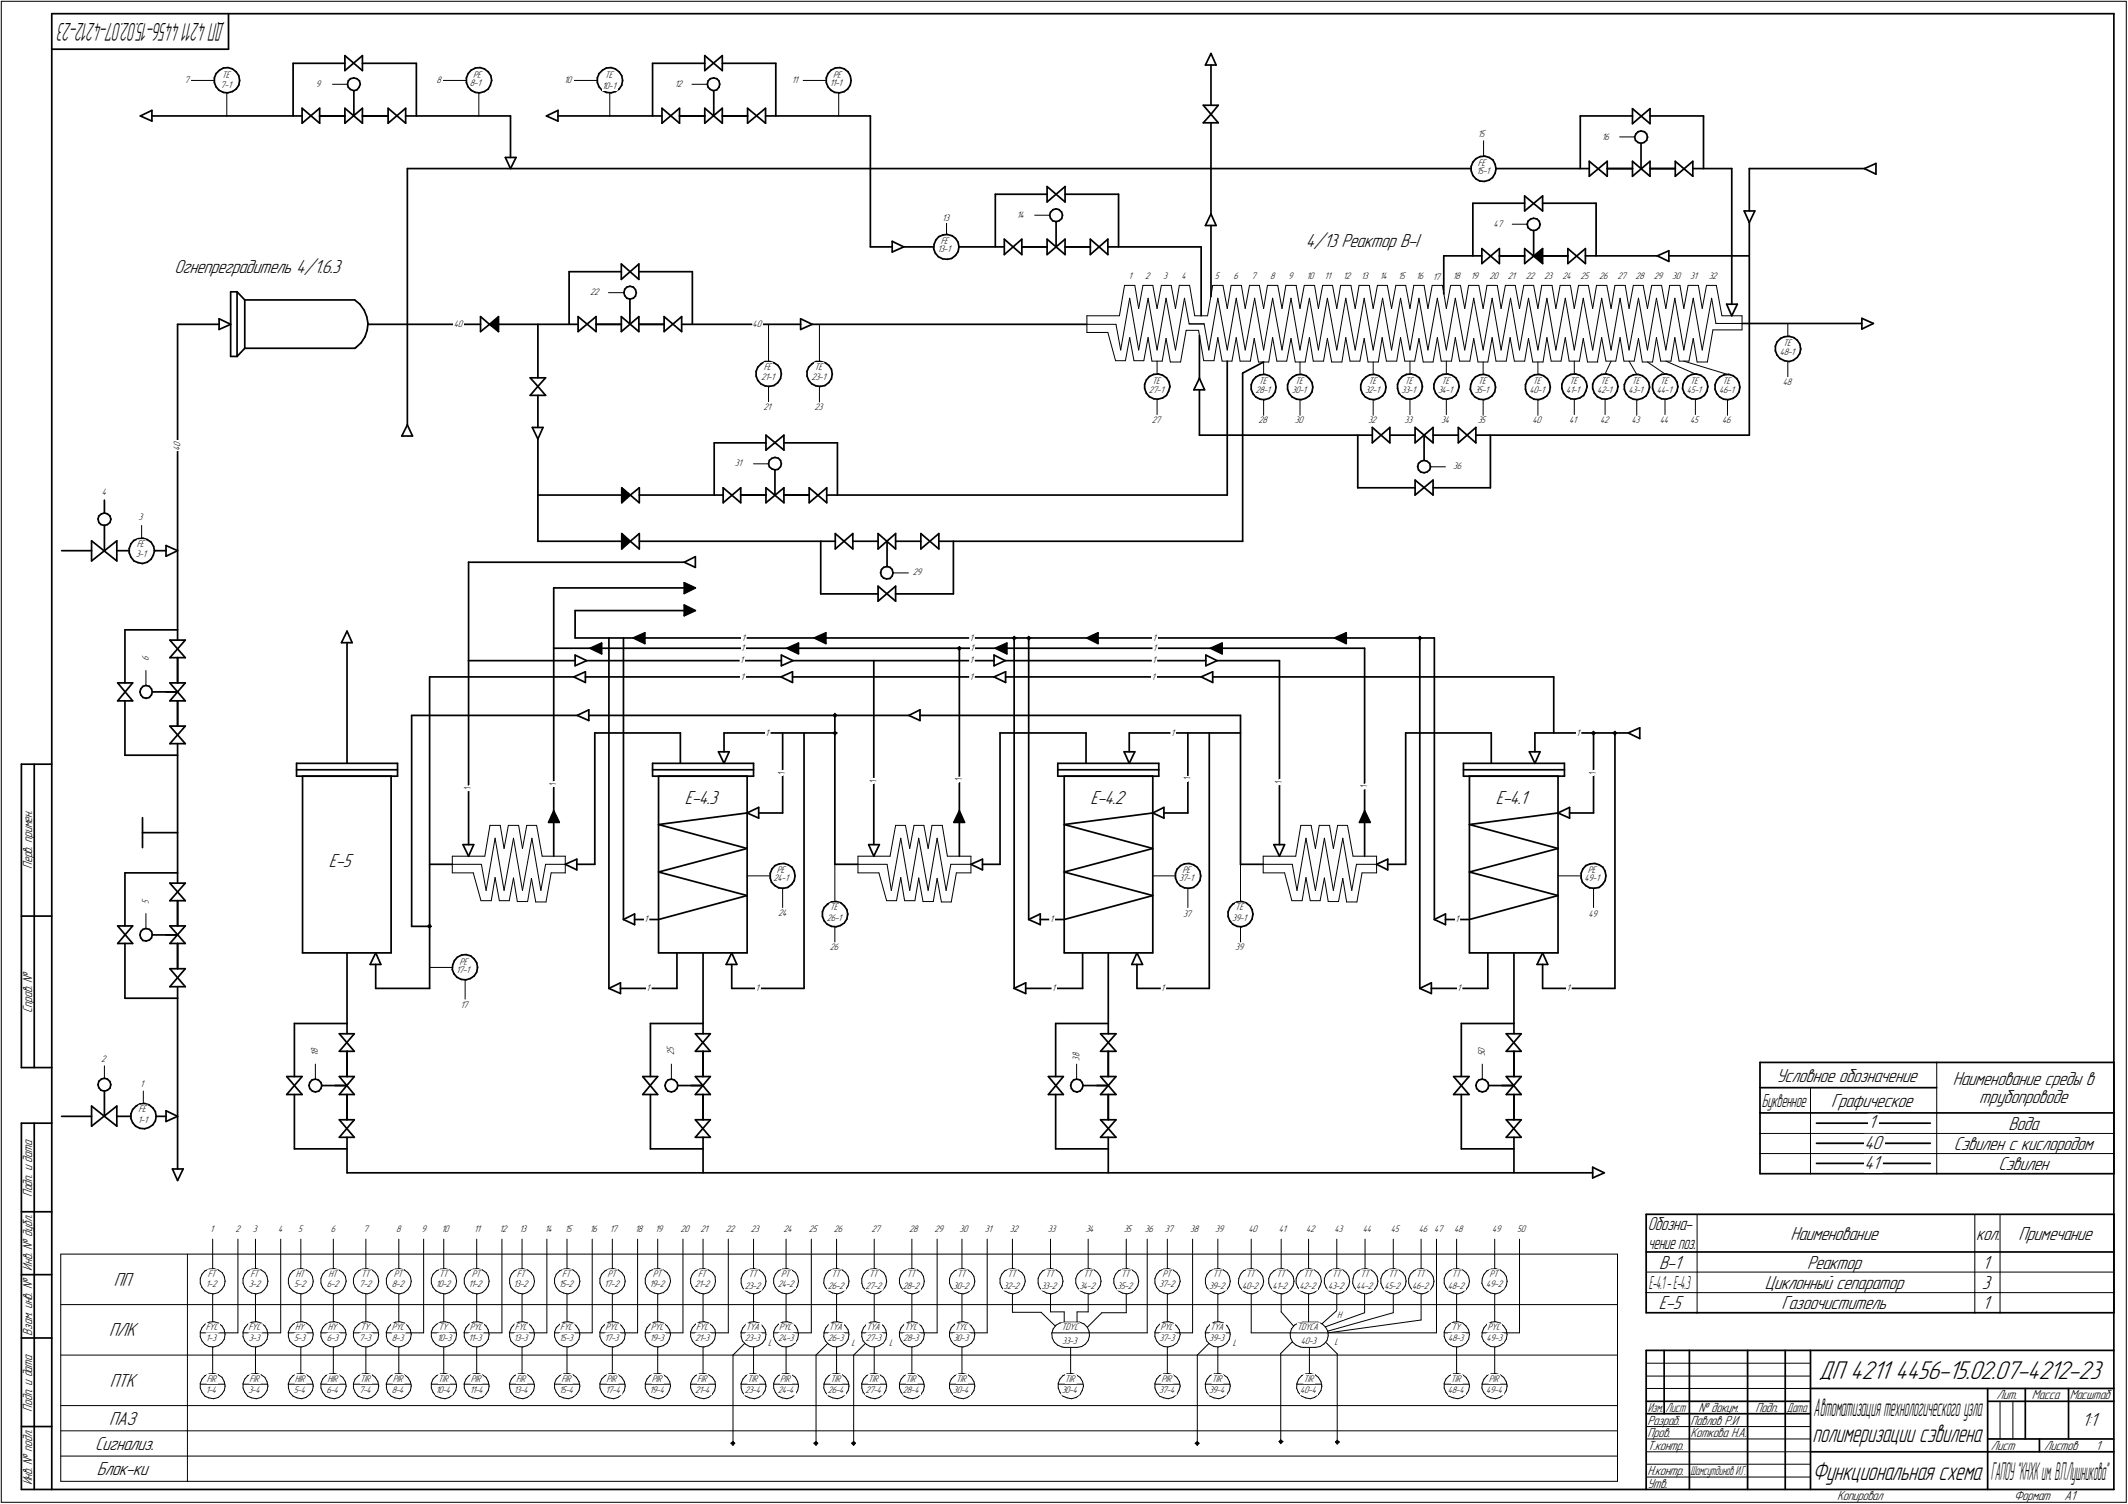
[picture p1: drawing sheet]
<svg xmlns="http://www.w3.org/2000/svg" width="842mm" height="595mm" viewBox="0 0 842 595" stroke-linecap="round" stroke-linejoin="round" font-family="sans-serif">
<defs><g id="words">
<g font-size="10.8">
<text x="719.8" y="545.5">ДП 4211</text>
<text x="749.9" y="545.5">4456-15.02.07-4212-23</text>
</g>
<g font-size="10.6">
<text x="717.3" y="570.5">полимеризации сэвилена</text>
<text x="717.2" y="585.5">Функциональная схема</text>
</g>
<text font-size="10.4" x="89" y="9" transform="rotate(180 89 9)">ДП42114456-15.02.07-4212-23</text>
<g font-size="10.3">
<text x="717.7" y="560.5">Автоматизациятехнологическогоузла</text>
<text x="787.8" y="585.5">Г</text>
<text x="789.4" y="585.5">АПОУ&quot;КНХКим.В.П.Лушникова&quot;</text>
</g>
<g font-size="7.9">
<text x="516.7" y="97.7">4/13 Реактор В-I</text>
<text x="69" y="108">Огнепреградитель 4/1.6.3</text>
<text x="271" y="318.1">E-4.3</text>
<text x="431.5" y="318.1">E-4.2</text>
<text x="591.9" y="318.1">E-4.1</text>
<text x="130.2" y="343.1">E-5</text>
<text x="702.9" y="428">Условное обозначение</text>
<text x="772.8" y="429.5">Наименование среды в</text>
<text x="783.3" y="436.6">трубопроводе</text>
<text x="724.6" y="438">Графическое</text>
<text x="739.4" y="446.5">1</text>
<text x="794.8" y="447">Вода</text>
<text x="737.8" y="454.5">40</text>
<text x="773.2" y="455">Сэвилен с кислородом</text>
<text x="737.8" y="462.5">41</text>
<text x="790.8" y="463">Сэвилен</text>
<text x="708.5" y="490.5">Наименование</text>
<text x="782" y="490.5">кол.</text>
<text x="798.8" y="490.5">Примечание</text>
<text x="656.6" y="502">В-1</text>
<text x="715.1" y="502">Реактор</text>
<text x="784.5" y="502">1</text>
<text x="45" y="508.8">ПП</text>
<text x="698.3" y="510">Циклонный сепаратор</text>
<text x="784.2" y="510">3</text>
<text x="656.4" y="518">Е-5</text>
<text x="705" y="518">Газоочиститель</text>
<text x="784.5" y="518">1</text>
<text x="43.3" y="528.8">ПЛК</text>
<text x="43.5" y="548.8">ПТК</text>
<text x="43.3" y="563.8">ПАЗ</text>
<text x="823.9" y="564.5">1:1</text>
<text x="37.6" y="573.8">Сигнализ.</text>
<text x="38.3" y="583.8">Блок-ки</text>
</g>
<text font-size="7.8" x="652.1" y="487">Обозна-</text>
<g font-size="7.7">
<text x="697.2" y="438">Буквенное</text>
<text x="652.2" y="494.1">чение поз.</text>
</g>
<text font-size="7.6" x="652.5" y="510">Е-4.1-Е-4.3</text>
<g font-size="5.5">
<text x="12.8" y="343.9" transform="rotate(-90 12.8 343.9)">Перв. примен.</text>
<text x="12.8" y="400.8" transform="rotate(-90 12.8 400.8)">Справ. №</text>
<text x="12.8" y="473.7" transform="rotate(-90 12.8 473.7)">Подп. и дата</text>
<text x="12.8" y="502.8" transform="rotate(-90 12.8 502.8)">Инв. № дубл.</text>
<text x="12.8" y="528.6" transform="rotate(-90 12.8 528.6)">Взам. инв. №</text>
<text x="790.1" y="553.8">Лит.</text>
<text x="804.1" y="553.8">Масса</text>
<text x="819" y="553.8">Масштаб</text>
<text x="12.8" y="558.7" transform="rotate(-90 12.8 558.7)">Подп. и дата</text>
<text x="652" y="563.8">Разраб.</text>
<text x="669" y="563.8">Павлов Р.И</text>
<text x="672.2" y="558.8">№ докум.</text>
<text x="694.6" y="558.8">Подп.</text>
<text x="652" y="568.8">Пров.</text>
<text x="669" y="568.8">Коткова Н.А.</text>
<text x="652" y="573.8">Т.контр.</text>
<text x="787.9" y="573.8">Лист</text>
<text x="808.9" y="573.8">Листов</text>
<text x="829.4" y="573.8">1</text>
<text x="12.8" y="587.8" transform="rotate(-90 12.8 587.8)">Инв. № подл.</text>
<text x="652" y="583.8">Н.контр.</text>
<text x="652" y="588.8">Утв.</text>
<text x="727" y="593.8">Копировал</text>
<text x="797" y="593.8">Формат</text>
<text x="817" y="593.8">A1</text>
</g>
<g font-size="5.4">
<text x="652.1" y="558.8">Изм.</text>
<text x="659.1" y="558.8">Лист</text>
<text x="707.1" y="558.8">Дата</text>
<text x="669" y="583.8">Шамсутдинов И.Г.</text>
</g>
<g font-size="4">
<text x="73" y="32.8">7</text>
<text x="87.3" y="34.9">7-1</text>
<text x="87.8" y="30.9">TE</text>
<text x="125" y="34.3">9</text>
<text x="172.7" y="32.8">8</text>
<text x="186" y="33.8">8-1</text>
<text x="187.3" y="30.8">PE</text>
<text x="223.3" y="32.8">10</text>
<text x="238.3" y="35.1">10-1</text>
<text x="239.4" y="30.7">TE</text>
<text x="267.1" y="34.3">12</text>
<text x="313.4" y="32.8">11</text>
<text x="328.3" y="33.8">11-1</text>
<text x="329.7" y="30.8">PE</text>
<text x="584.9" y="54.2">15</text>
<text x="633.9" y="55.3">16</text>
<text x="584.9" y="65.8">FE</text>
<text x="584.3" y="68.9">15-1</text>
<text x="372.9" y="87.5">13</text>
<text x="402.3" y="86.2">14</text>
<text x="591.1" y="89.8">47</text>
<text x="370.9" y="99.8">13-1</text>
<text x="372.3" y="96.7">FE</text>
<text x="446.6" y="110.6">1</text>
<text x="453.2" y="110.6">2</text>
<text x="460.4" y="110.6">3</text>
<text x="467.6" y="110.6">4</text>
<text x="480.7" y="110.6">5</text>
<text x="488.1" y="110.6">6</text>
<text x="495.3" y="110.6">7</text>
<text x="502.6" y="110.6">8</text>
<text x="509.7" y="110.6">9</text>
<text x="517.1" y="110.6">10</text>
<text x="524.2" y="110.6">11</text>
<text x="531.5" y="110.6">12</text>
<text x="538.7" y="110.6">13</text>
<text x="546" y="110.6">14</text>
<text x="553.2" y="110.6">15</text>
<text x="560.4" y="110.6">16</text>
<text x="567" y="110.8">17</text>
<text x="574.9" y="110.6">18</text>
<text x="582.1" y="110.6">19</text>
<text x="589.4" y="110.6">20</text>
<text x="596.6" y="110.6">21</text>
<text x="603.8" y="110.6">22</text>
<text x="611.1" y="110.6">23</text>
<text x="618.3" y="110.6">24</text>
<text x="625.5" y="110.6">25</text>
<text x="632.8" y="110.6">26</text>
<text x="640" y="110.6">27</text>
<text x="647.2" y="110.6">28</text>
<text x="654.5" y="110.6">29</text>
<text x="661.7" y="110.6">30</text>
<text x="668.9" y="110.6">31</text>
<text x="676.2" y="110.6">32</text>
<text x="233.5" y="116.8">22</text>
<text x="179.5" y="129.3">40</text>
<text x="297.8" y="129.3">40</text>
<text x="705.6" y="137">TE</text>
<text x="704.3" y="140.5">48-1</text>
<text x="302.2" y="146.5">FE</text>
<text x="322.3" y="146.5">TE</text>
<text x="301.1" y="150.5">21-1</text>
<text x="321.1" y="150.5">23-1</text>
<text x="454.6" y="155.5">27-1</text>
<text x="455.9" y="151.9">TE</text>
<text x="496.8" y="155.7">28-1</text>
<text x="498.1" y="152.2">TE</text>
<text x="511.2" y="155.7">30-1</text>
<text x="512.6" y="152.2">TE</text>
<text x="540.2" y="155.7">32-1</text>
<text x="541.5" y="152.2">TE</text>
<text x="554.6" y="155.5">33-1</text>
<text x="556" y="151.9">TE</text>
<text x="569.1" y="155.5">34-1</text>
<text x="570.4" y="151.9">TE</text>
<text x="583.6" y="155.7">35-1</text>
<text x="584.9" y="152.2">TE</text>
<text x="605.3" y="155.7">40-1</text>
<text x="606.6" y="152.2">TE</text>
<text x="619.7" y="155.5">41-1</text>
<text x="621.1" y="151.9">TE</text>
<text x="632" y="155.5">42-1</text>
<text x="633.3" y="151.9">TE</text>
<text x="644.4" y="155.7">43-1</text>
<text x="645.8" y="152.2">TE</text>
<text x="655.7" y="155.5">44-1</text>
<text x="657" y="151.9">TE</text>
<text x="667.5" y="155.5">45-1</text>
<text x="668.9" y="151.9">TE</text>
<text x="680.3" y="155.7">46-1</text>
<text x="681.6" y="152.2">TE</text>
<text x="705.5" y="152.3">48</text>
<text x="302.1" y="162.2">21</text>
<text x="322.3" y="162.3">23</text>
<text x="455.8" y="167.3">27</text>
<text x="498" y="167.5">28</text>
<text x="512.5" y="167.5">30</text>
<text x="541.4" y="167.5">32</text>
<text x="555.9" y="167.3">33</text>
<text x="570.3" y="167.3">34</text>
<text x="584.8" y="167.5">35</text>
<text x="606.5" y="167.5">40</text>
<text x="621" y="167.3">41</text>
<text x="633.2" y="167.3">42</text>
<text x="645.7" y="167.5">43</text>
<text x="656.9" y="167.3">44</text>
<text x="668.8" y="167.3">45</text>
<text x="681.5" y="167.5">46</text>
<text x="71.2" y="178.5" transform="rotate(-87 71.2 178.5)">40</text>
<text x="290.9" y="184.5">31</text>
<text x="575.1" y="185.7">36</text>
<text x="40.4" y="195.7">4</text>
<text x="54.8" y="205.9">3</text>
<text x="53.7" y="220.5">3-1</text>
<text x="54.1" y="216.5">FE</text>
<text x="361.2" y="227.7">29</text>
<text x="293.2" y="257.6">1</text>
<text x="293.4" y="253.5">1</text>
<text x="383.7" y="253.5">1</text>
<text x="383.9" y="257.6">1</text>
<text x="456.1" y="253.5">1</text>
<text x="456.2" y="257.6">1</text>
<text x="58.8" y="261.6" transform="rotate(-87 58.8 261.6)">6</text>
<text x="292.8" y="262.4">1</text>
<text x="383.7" y="262.4">1</text>
<text x="455.9" y="262.4">1</text>
<text x="293" y="269">1</text>
<text x="383.7" y="269">1</text>
<text x="455.7" y="269">1</text>
<text x="302.8" y="291.1">1</text>
<text x="463.3" y="291.1">1</text>
<text x="623.7" y="291.1">1</text>
<text x="220.4" y="311" transform="rotate(-105 220.4 311)">1</text>
<text x="310.9" y="306.6" transform="rotate(-105 310.9 306.6)">1</text>
<text x="347.1" y="309.7" transform="rotate(-105 347.1 309.7)">1</text>
<text x="380.8" y="309.2" transform="rotate(-105 380.8 309.2)">1</text>
<text x="471.3" y="308.9" transform="rotate(-105 471.3 308.9)">1</text>
<text x="507.5" y="310.2" transform="rotate(-105 507.5 310.2)">1</text>
<text x="541.3" y="311.9" transform="rotate(-105 541.3 311.9)">1</text>
<text x="631.8" y="306.6" transform="rotate(-105 631.8 306.6)">1</text>
<text x="186.6" y="312.6" transform="rotate(-105 186.6 312.6)">1</text>
<text x="307.4" y="345.7">PE</text>
<text x="467.9" y="345.7">PE</text>
<text x="628.3" y="345.7">PE</text>
<text x="306.1" y="348.7">24-1</text>
<text x="466.6" y="348.7">37-1</text>
<text x="627" y="348.7">49-1</text>
<text x="58.9" y="357.6" transform="rotate(-92 58.9 357.6)">5</text>
<text x="254.9" y="364.9">1</text>
<text x="307.9" y="362.6">24</text>
<text x="327.2" y="364.3">26-1</text>
<text x="328.4" y="360.3">TE</text>
<text x="415.4" y="364.9">1</text>
<text x="468.2" y="362.8">37</text>
<text x="487.6" y="364.3">39-1</text>
<text x="488.8" y="360.3">TE</text>
<text x="575.8" y="364.9">1</text>
<text x="628.6" y="362.8">49</text>
<text x="328.4" y="376.1">26</text>
<text x="488.8" y="376.1">39</text>
<text x="181.8" y="381.8">PE</text>
<text x="180.5" y="384.9">17-1</text>
<text x="255.7" y="392.1">1</text>
<text x="298.9" y="392.1">1</text>
<text x="416.2" y="392.1">1</text>
<text x="459.4" y="392.1">1</text>
<text x="576.6" y="392.1">1</text>
<text x="619.8" y="392.1">1</text>
<text x="182.2" y="399.1">17</text>
<text x="125.8" y="417.9" transform="rotate(-91 125.8 417.9)">18</text>
<text x="266.8" y="417.5" transform="rotate(-95 266.8 417.5)">25</text>
<text x="427.2" y="419.9" transform="rotate(-94 427.2 419.9)">38</text>
<text x="587.6" y="418.1" transform="rotate(-90 587.6 418.1)">5</text>
<text x="587.6" y="416.7" transform="rotate(-90 587.6 416.7)">0</text>
<text x="40.1" y="420.5">2</text>
<text x="55.5" y="430.1">1</text>
<text x="54.8" y="440.2">FE</text>
<text x="54.6" y="444.5">1-1</text>
<text x="83.2" y="487.8">1</text>
<text x="93.2" y="487.8">2</text>
<text x="100.1" y="487.8">3</text>
<text x="110.1" y="487.8">4</text>
<text x="118" y="487.8">5</text>
<text x="130.9" y="487.8">6</text>
<text x="143.8" y="487.8">7</text>
<text x="156.8" y="487.8">8</text>
<text x="166.8" y="487.8">9</text>
<text x="174.7" y="487.8">10</text>
<text x="187.6" y="487.8">11</text>
<text x="197.6" y="487.8">12</text>
<text x="205.5" y="487.8">13</text>
<text x="215.5" y="487.8">14</text>
<text x="223.5" y="487.8">15</text>
<text x="233.5" y="487.8">16</text>
<text x="241.4" y="487.8">17</text>
<text x="251.4" y="487.8">18</text>
<text x="259.3" y="487.8">19</text>
<text x="269.3" y="487.8">20</text>
<text x="277.2" y="487.8">21</text>
<text x="287.2" y="487.8">22</text>
<text x="297.1" y="487.8">23</text>
<text x="310.1" y="487.8">24</text>
<text x="320.1" y="487.8">25</text>
<text x="330" y="487.8">26</text>
<text x="344.9" y="487.8">27</text>
<text x="359.8" y="487.8">28</text>
<text x="369.8" y="487.8">29</text>
<text x="379.8" y="487.8">30</text>
<text x="389.8" y="487.8">31</text>
<text x="399.7" y="487.8">32</text>
<text x="414.7" y="487.8">33</text>
<text x="429.7" y="487.8">34</text>
<text x="444.7" y="487.8">35</text>
<text x="453.1" y="487.8">36</text>
<text x="461" y="487.8">37</text>
<text x="471" y="487.8">38</text>
<text x="480.9" y="487.8">39</text>
<text x="494.1" y="487.8">40</text>
<text x="506.1" y="487.8">41</text>
<text x="516.8" y="487.8">42</text>
<text x="528.1" y="487.8">43</text>
<text x="539.3" y="487.8">44</text>
<text x="550.4" y="487.8">45</text>
<text x="561.4" y="487.8">46</text>
<text x="567.5" y="487.8">47</text>
<text x="575.5" y="487.8">48</text>
<text x="590.4" y="487.8">49</text>
<text x="600.4" y="487.8">50</text>
<text x="81.5" y="509.4">1-2</text>
<text x="82.2" y="505.3">FT</text>
<text x="98.4" y="509.4">3-2</text>
<text x="99.1" y="505.3">FT</text>
<text x="116.4" y="509.4">5-2</text>
<text x="117" y="505.3">HT</text>
<text x="129.3" y="509.4">6-2</text>
<text x="130" y="505.3">HT</text>
<text x="142.2" y="509.4">7-2</text>
<text x="142.9" y="505.3">TT</text>
<text x="155.1" y="509.4">8-2</text>
<text x="155.8" y="505.3">PT</text>
<text x="172.4" y="509.4">10-2</text>
<text x="173.7" y="505.3">TT</text>
<text x="185.3" y="509.4">11-2</text>
<text x="186.7" y="505.3">PT</text>
<text x="203.3" y="509.4">13-2</text>
<text x="204.6" y="505.3">FT</text>
<text x="221.2" y="509.4">15-2</text>
<text x="222.5" y="505.3">FT</text>
<text x="239.1" y="509.4">17-2</text>
<text x="240.4" y="505.3">PT</text>
<text x="257" y="509.4">19-2</text>
<text x="258.3" y="505.3">PT</text>
<text x="274.9" y="509.4">21-2</text>
<text x="276.3" y="505.3">FT</text>
<text x="294.7" y="509.9">23-2</text>
<text x="296.2" y="505.3">TT</text>
<text x="307.8" y="509.4">24-2</text>
<text x="309.1" y="505.3">PT</text>
<text x="327.5" y="509.9">26-2</text>
<text x="329" y="505.3">TT</text>
<text x="342.5" y="509.9">27-2</text>
<text x="344" y="505.3">TT</text>
<text x="357.3" y="509.9">28-2</text>
<text x="358.9" y="505.3">TT</text>
<text x="377.2" y="509.9">30-2</text>
<text x="378.8" y="505.3">TT</text>
<text x="397.1" y="509.9">32-2</text>
<text x="398.7" y="505.3">TT</text>
<text x="412.1" y="509.9">33-2</text>
<text x="413.7" y="505.3">TT</text>
<text x="427.1" y="509.9">34-2</text>
<text x="428.7" y="505.3">TT</text>
<text x="442.1" y="509.9">35-2</text>
<text x="443.7" y="505.3">TT</text>
<text x="458.7" y="509.4">37-2</text>
<text x="460" y="505.3">PT</text>
<text x="478.4" y="509.9">39-2</text>
<text x="479.9" y="505.3">TT</text>
<text x="491.5" y="509.9">40-2</text>
<text x="493.1" y="505.3">TT</text>
<text x="503.5" y="509.9">41-2</text>
<text x="505.1" y="505.3">TT</text>
<text x="514.3" y="509.9">42-2</text>
<text x="515.9" y="505.3">TT</text>
<text x="525.5" y="509.9">43-2</text>
<text x="527.1" y="505.3">TT</text>
<text x="536.7" y="509.9">44-2</text>
<text x="538.3" y="505.3">TT</text>
<text x="547.9" y="509.9">45-2</text>
<text x="549.4" y="505.3">TT</text>
<text x="558.9" y="509.9">46-2</text>
<text x="560.4" y="505.3">TT</text>
<text x="573" y="509.9">48-2</text>
<text x="574.5" y="505.3">TT</text>
<text x="588.1" y="509.4">49-2</text>
<text x="589.5" y="505.3">PT</text>
<text x="529.2" y="521.5">H</text>
<text x="81.4" y="526.5">FYC</text>
<text x="98.3" y="526.5">FYC</text>
<text x="116.8" y="526.5">HY</text>
<text x="129.8" y="526.5">HY</text>
<text x="142.7" y="526.5">TY</text>
<text x="155" y="526.5">PYC</text>
<text x="173.5" y="526.5">TY</text>
<text x="185.9" y="526.5">PYC</text>
<text x="203.8" y="526.5">FYC</text>
<text x="221.7" y="526.5">FYC</text>
<text x="239.6" y="526.5">PYC</text>
<text x="257.5" y="526.5">PYC</text>
<text x="275.5" y="526.5">FYC</text>
<text x="295.1" y="526.5">TYA</text>
<text x="308.3" y="526.5">PYC</text>
<text x="327.9" y="526.5">TYA</text>
<text x="342.9" y="526.5">TYA</text>
<text x="358" y="526.5">TYC</text>
<text x="377.9" y="526.5">TYC</text>
<text x="420.1" y="526.4">TDYC</text>
<text x="459.2" y="526.5">PYC</text>
<text x="478.8" y="526.5">TYA</text>
<text x="513.3" y="526.4">TDYCA</text>
<text x="574.3" y="526.5">TY</text>
<text x="588.7" y="526.5">PYC</text>
<text x="81.5" y="530.6">1-3</text>
<text x="98.4" y="530.6">3-3</text>
<text x="116.4" y="530.6">5-3</text>
<text x="129.3" y="530.6">6-3</text>
<text x="142.2" y="530.6">7-3</text>
<text x="155.1" y="530.6">8-3</text>
<text x="173" y="530.6">10-3</text>
<text x="185.4" y="530.6">11-3</text>
<text x="203.4" y="530.6">13-3</text>
<text x="221.3" y="530.6">15-3</text>
<text x="239.2" y="530.6">17-3</text>
<text x="257.1" y="530.6">19-3</text>
<text x="275" y="530.6">21-3</text>
<text x="294.8" y="530.6">23-3</text>
<text x="303.9" y="532.7">L</text>
<text x="307.9" y="530.6">24-3</text>
<text x="327.6" y="530.6">26-3</text>
<text x="337" y="532.7">L</text>
<text x="342.6" y="530.6">27-3</text>
<text x="351.9" y="532.7">L</text>
<text x="357.4" y="530.6">28-3</text>
<text x="377.3" y="530.6">30-3</text>
<text x="420.3" y="531.8">33-3</text>
<text x="458.8" y="530.6">37-3</text>
<text x="478.5" y="530.6">39-3</text>
<text x="487.9" y="532.7">L</text>
<text x="514.7" y="531.8">40-3</text>
<text x="528.1" y="532.2">L</text>
<text x="573.1" y="530.6">48-3</text>
<text x="588.2" y="530.6">49-3</text>
<text x="81.4" y="551.5">1-4</text>
<text x="81.8" y="546.8">FIR</text>
<text x="98.3" y="551.5">3-4</text>
<text x="98.8" y="546.8">FIR</text>
<text x="116.3" y="551.5">5-4</text>
<text x="116.7" y="546.8">HIR</text>
<text x="129.2" y="551.5">6-4</text>
<text x="129.6" y="546.8">HIR</text>
<text x="142.1" y="551.5">7-4</text>
<text x="142.5" y="546.8">TIR</text>
<text x="155" y="551.5">8-4</text>
<text x="155.4" y="546.8">PIR</text>
<text x="172.4" y="551.5">10-4</text>
<text x="173.4" y="546.8">TIR</text>
<text x="185.9" y="551.5">11-4</text>
<text x="186.3" y="546.8">PIR</text>
<text x="203.4" y="551.5">13-4</text>
<text x="204.2" y="546.8">FIR</text>
<text x="221.3" y="551.5">15-4</text>
<text x="222.1" y="546.8">FIR</text>
<text x="239.6" y="551.5">17-4</text>
<text x="240.1" y="546.8">PIR</text>
<text x="257" y="551.5">19-4</text>
<text x="258" y="546.8">PIR</text>
<text x="275" y="551.5">21-4</text>
<text x="275.9" y="546.8">FIR</text>
<text x="294.7" y="551.5">23-4</text>
<text x="295.8" y="546.8">TIR</text>
<text x="307.8" y="551.5">24-4</text>
<text x="308.7" y="546.8">PIR</text>
<text x="327.5" y="551.5">26-4</text>
<text x="328.7" y="546.8">TIR</text>
<text x="342.5" y="551.5">27-4</text>
<text x="343.6" y="546.8">TIR</text>
<text x="357.3" y="551.5">28-4</text>
<text x="358.5" y="546.8">TIR</text>
<text x="377.2" y="551.5">30-4</text>
<text x="378.4" y="546.8">TIR</text>
<text x="420.2" y="551.5">30-4</text>
<text x="421.4" y="546.8">TIR</text>
<text x="458.7" y="551.5">37-4</text>
<text x="459.6" y="546.8">PIR</text>
<text x="478.4" y="551.5">39-4</text>
<text x="479.6" y="546.8">TIR</text>
<text x="514.6" y="551.5">40-4</text>
<text x="515.8" y="546.8">TIR</text>
<text x="573" y="551.5">48-4</text>
<text x="574.2" y="546.8">TIR</text>
<text x="588.1" y="551.5">49-4</text>
<text x="589.1" y="546.8">PIR</text>
</g>
</g></defs>
<g fill="#000" stroke="#000" stroke-width=".4">
<path d="M610.1 98.7h.3zM609.9 98.9h.5zM609.8 99.1h.6zM609.4 99.2h1zM609.3 99.4h1.1zM609.1 99.6h1.3zM608.9 99.7h1.5zM608.6 99.9h1.8zM608.4 100.1h2zM608.2 100.2h2.2zM608.1 100.4h2.3zM607.7 100.6h2.7zM607.6 100.8h2.8zM607.4 100.9h3zM607.2 101.1h3.2zM606.9 101.3h3.5zM607.2 101.4h3.2zM607.4 101.6h3zM607.6 101.8h2.8zM607.7 101.9h2.7zM607.9 102.1h2.5zM608.1 102.3h2.3zM608.4 102.4h2zM608.6 102.6h1.8zM608.8 102.8h1.6zM608.9 103h1.5zM609.1 103.1h1.3zM609.3 103.3h1.1zM609.6 103.5h.8zM609.8 103.6h.6zM609.9 103.8h.5zM610.1 104h.3z"/>
<path d="M196.9 125.6h.4zM196.8 125.8h.5zM196.6 126h.7zM196.4 126.2h.9zM196.1 126.3h1.2zM195.9 126.5h1.4zM195.7 126.7h1.6zM195.6 126.8h1.7zM195.4 127h1.9zM195.2 127.2h2.1zM194.9 127.3h2.4zM194.7 127.5h2.6zM194.6 127.7h2.7zM194.4 127.8h2.9zM194.2 128h3.1zM194.1 128.2h3.2zM193.7 128.4h3.6zM194.1 128.5h3.2zM194.2 128.7h3.1zM194.4 128.9h2.9zM194.6 129h2.7zM194.9 129.2h2.4zM195.1 129.4h2.2zM195.2 129.5h2.1zM195.4 129.7h1.9zM195.7 129.9h1.6zM195.9 130h1.4zM196.1 130.2h1.2zM196.3 130.4h1zM196.6 130.6h.7zM196.8 130.7h.5zM196.9 130.9h.4z"/>
<path d="M246 193.2h.4zM246 193.4h.5zM246 193.5h.7zM246 193.7h.9zM246 193.9h1.1zM246 194.1h1.4zM246 194.2h1.6zM246 194.4h1.7zM246 194.6h1.9zM246 194.7h2.1zM246 194.9h2.2zM246 195.1h2.6zM246 195.2h2.8zM246 195.4h2.9zM246 195.6h3.1zM246 195.7h3.3zM246 195.9h3.4zM246 196.1h3.3zM246 196.3h3.1zM246 196.4h2.9zM246 196.6h2.8zM246 196.8h2.6zM246 196.9h2.4zM246 197.1h2.2zM246 197.3h2.1zM246 197.4h1.7zM246 197.6h1.6zM246 197.8h1.4zM246 198h1.2zM246 198.1h1.1zM246 198.3h.9zM246 198.5h.7zM246 198.6h.5zM246 198.8h.4z"/>
<path d="M246 211.3h.4zM246 211.5h.5zM246 211.7h.7zM246 211.8h.9zM246 212h1.1zM246 212.2h1.2zM246 212.3h1.4zM246 212.5h1.6zM246 212.7h1.7zM246 212.9h2.1zM246 213h2.2zM246 213.2h2.4zM246 213.4h2.6zM246 213.5h2.8zM246 213.7h2.9zM246 213.9h3.1zM246 214h3.3zM246 214.2h3.4zM246 214.4h3.3zM246 214.5h3.1zM246 214.7h2.9zM246 214.9h2.8zM246 215.1h2.6zM246 215.2h2.4zM246 215.4h2.2zM246 215.6h2.1zM246 215.7h1.7zM246 215.9h1.6zM246 216.1h1.4zM246 216.2h1.2zM246 216.4h1.1zM246 216.6h.9zM246 216.7h.7zM246 216.9h.5zM246 217.1h.4z"/>
<path d="M270.8 230.8h.5zM270.8 231h.8zM270.8 231.1h1.1zM270.8 231.3h1.5zM270.8 231.5h1.8zM270.8 231.6h2.2zM270.8 231.8h2.7zM270.8 232h3zM270.8 232.2h3.4zM270.8 232.3h3.7zM270.8 232.5h4zM270.8 232.7h4.4zM270.8 232.8h4zM270.8 233h3.7zM270.8 233.2h3.4zM270.8 233.3h3zM270.8 233.5h2.7zM270.8 233.7h2.3zM270.8 233.8h2zM270.8 234h1.7zM270.8 234.2h1.3zM270.8 234.4h1zM270.8 234.5h.6zM270.8 234.7h.3z"/>
<path d="M270.8 239.6h.3zM270.8 239.8h.6zM270.8 239.9h1zM270.8 240.1h1.3zM270.8 240.3h1.7zM270.8 240.5h2zM270.8 240.6h2.3zM270.8 240.8h2.7zM270.8 241h3zM270.8 241.1h3.4zM270.8 241.3h3.7zM270.8 241.5h4zM270.8 241.6h4.4zM270.8 241.8h4zM270.8 242h3.7zM270.8 242.1h3.4zM270.8 242.3h3zM270.8 242.5h2.7zM270.8 242.7h2.2zM270.8 242.8h1.8zM270.8 243h1.5zM270.8 243.2h1.1zM270.8 243.3h.8zM270.8 243.5h.5z"/>
<path d="M237.7 254.7h.4zM315.6 254.7h.4zM398.1 254.7h.3zM483.3 254.7h.3zM237.4 254.8h.7zM315.3 254.8h.7zM397.8 254.8h.6zM482.9 254.8h.7zM237.1 255h1zM315 255h1zM397.4 255h1zM482.6 255h1zM236.6 255.2h1.5zM314.5 255.2h1.5zM396.9 255.2h1.5zM482.1 255.2h1.5zM236.2 255.4h1.9zM314.1 255.4h1.9zM396.6 255.4h1.8zM481.8 255.4h1.8zM235.9 255.5h2.2zM313.8 255.5h2.2zM396.2 255.5h2.2zM481.4 255.5h2.2zM235.5 255.7h2.6zM313.4 255.7h2.6zM395.9 255.7h2.5zM481.1 255.7h2.5zM235 255.9h3.1zM312.9 255.9h3.1zM395.4 255.9h3zM480.6 255.9h3zM234.7 256h3.4zM312.6 256h3.4zM395.1 256h3.3zM480.2 256h3.4zM234.4 256.2h3.7zM312.3 256.2h3.7zM394.7 256.2h3.7zM479.9 256.2h3.7zM234 256.4h4.1zM311.9 256.4h4.1zM394.4 256.4h4zM479.6 256.4h4zM233.5 256.5h4.6zM311.4 256.5h4.6zM393.9 256.5h4.5zM479 256.5h4.6zM234 256.7h4.1zM311.9 256.7h4.1zM394.4 256.7h4zM479.6 256.7h4zM234.4 256.9h3.7zM312.3 256.9h3.7zM394.7 256.9h3.7zM479.9 256.9h3.7zM234.7 257h3.4zM312.6 257h3.4zM395.1 257h3.3zM480.2 257h3.4zM235 257.2h3.1zM312.9 257.2h3.1zM395.4 257.2h3zM480.6 257.2h3zM235.4 257.4h2.7zM313.3 257.4h2.7zM395.7 257.4h2.7zM480.9 257.4h2.7zM235.7 257.6h2.4zM313.6 257.6h2.4zM396.1 257.6h2.3zM481.2 257.6h2.4zM236.1 257.7h2zM313.9 257.7h2.1zM396.4 257.7h2zM481.6 257.7h2zM236.4 257.9h1.7zM314.3 257.9h1.7zM396.7 257.9h1.7zM481.9 257.9h1.7zM236.7 258.1h1.4zM314.6 258.1h1.4zM397.1 258.1h1.3zM482.3 258.1h1.3zM237.1 258.2h1zM315 258.2h1zM397.4 258.2h1zM482.6 258.2h1zM237.4 258.4h.7zM315.3 258.4h.7zM397.8 258.4h.6zM482.9 258.4h.7zM237.7 258.6h.4zM315.6 258.6h.4zM398.1 258.6h.3zM483.3 258.6h.3z"/>
<path d="M254.8 250.6h.4zM326.5 250.6h.3zM434.2 250.6h.3zM532.4 250.6h.3zM254.5 250.8h.7zM326.1 250.8h.7zM433.8 250.8h.7zM532 250.8h.7zM254.2 251h1zM325.8 251h1zM433.5 251h1zM531.7 251h1zM253.7 251.1h1.5zM325.3 251.1h1.5zM433.2 251.1h1.3zM531.2 251.1h1.5zM253.3 251.3h1.9zM325 251.3h1.8zM432.8 251.3h1.7zM530.9 251.3h1.8zM253 251.5h2.2zM324.6 251.5h2.2zM432.3 251.5h2.2zM530.5 251.5h2.2zM252.6 251.6h2.6zM324.3 251.6h2.5zM432 251.6h2.5zM530.2 251.6h2.5zM252.1 251.8h3.1zM323.8 251.8h3zM431.6 251.8h2.9zM529.7 251.8h3zM251.8 252h3.4zM323.4 252h3.4zM431.3 252h3.2zM529.3 252h3.4zM251.5 252.1h3.7zM323.1 252.1h3.7zM431 252.1h3.5zM529 252.1h3.7zM251.1 252.3h4.1zM322.7 252.3h4.1zM430.6 252.3h3.9zM528.7 252.3h4zM250.6 252.5h4.6zM322.2 252.5h4.6zM430.1 252.5h4.4zM528.2 252.5h4.5zM251.1 252.6h4.1zM322.7 252.6h4.1zM430.4 252.6h4.1zM528.7 252.6h4zM251.5 252.8h3.7zM323.1 252.8h3.7zM430.8 252.8h3.7zM529 252.8h3.7zM251.8 253h3.4zM323.4 253h3.4zM431.1 253h3.4zM529.3 253h3.4zM252.1 253.2h3.1zM323.8 253.2h3zM431.5 253.2h3zM529.7 253.2h3zM252.5 253.3h2.7zM324.1 253.3h2.7zM431.8 253.3h2.7zM530 253.3h2.7zM252.8 253.5h2.4zM324.4 253.5h2.4zM432.1 253.5h2.4zM530.4 253.5h2.3zM253.2 253.7h2zM324.8 253.7h2zM432.5 253.7h2zM530.7 253.7h2zM253.5 253.8h1.7zM325.1 253.8h1.7zM432.8 253.8h1.7zM531 253.8h1.7zM253.8 254h1.4zM325.5 254h1.3zM433.2 254h1.3zM531.4 254h1.3zM254.2 254.2h1zM325.8 254.2h1zM433.5 254.2h1zM531.7 254.2h1zM254.5 254.3h.7zM326.1 254.3h.7zM433.8 254.3h.7zM532 254.3h.7zM254.8 254.5h.4zM326.5 254.5h.3zM434.2 254.5h.3zM532.4 254.5h.3z"/>
<path d="M218.9 321.4h.6zM218.9 321.6h.6zM379.5 321.4h.5zM379.5 321.6h.5zM218.8 321.7h.8zM218.8 321.9h.8zM379.3 321.7h.9zM379.3 321.9h.9zM218.6 322.1h1.2zM218.6 322.2h1.2zM379.1 322.1h1.2zM379.1 322.2h1.2zM218.4 322.4h1.6zM379 322.4h1.3zM218.4 322.6h1.6zM379 322.6h1.5zM218.4 322.7h1.7zM378.8 322.7h1.7zM218.3 322.9h1.8zM378.8 322.9h1.9zM218.3 323.1h2zM378.6 323.1h2.1zM218.1 323.3h2.2zM378.6 323.3h2.2zM218.1 323.4h2.4zM378.5 323.4h2.3zM217.9 323.6h2.6zM378.5 323.6h2.5zM217.9 323.8h2.7zM378.3 323.8h2.7zM217.8 323.9h2.8zM378.3 323.9h2.7zM217.8 324.1h3zM217.8 324.3h3zM378.1 324.1h3.1zM378.1 324.3h3.1zM217.6 324.4h3.4zM217.6 324.6h3.4zM378 324.4h3.3zM378 324.6h3.3zM217.4 324.8h3.7zM217.4 325h3.7zM377.8 324.8h3.7zM377.8 325h3.7zM217.3 325.1h4zM217.3 325.3h4zM377.6 325.1h4.1zM377.6 325.3h4.1z"/>
<path d="M539.8 321.4h.5zM539.8 321.6h.5zM539.7 321.7h.8zM539.7 321.9h.8zM539.5 322.1h1.2zM539.5 322.2h1.2zM539.3 322.4h1.6zM539.3 322.6h1.6zM539.3 322.7h1.7zM539.2 322.9h1.8zM539.2 323.1h2zM539 323.3h2.2zM539 323.4h2.4zM538.8 323.6h2.6zM538.8 323.8h2.7zM538.6 323.9h2.9zM538.6 324.1h3.1zM538.6 324.3h3.1zM538.5 324.4h3.4zM538.5 324.6h3.4zM538.3 324.8h3.7zM538.3 325h3.7zM538.1 325.1h4.1zM538.1 325.3h4.1z"/>
</g>
<g fill="none" stroke="#000" stroke-width=".68">
<path d="M20.5 5.4v584zM20.5 5.4h816zM20.5 19.5h69.9zM90.4 5.4v14.1zM836.5 5.4v584zM84.8 30.8v1.9zM84.8 32.7l.7 1.7zM85.5 29.1l-.7 1.7zM85.5 34.4l1.2 1.3zM86.7 35.7l1.7 .9zM86.9 27.8l1.5-.9zM86.9 27.8l-1.4 1.3z"/>
<path d="M88.4 26.9l1.9-.1zM88.4 36.6l1.7 .1zM90.1 36.7l1.8-.5zM90.3 26.8l1.6 .5zM91.9 27.3l1.6 1.1zM91.9 36.2l1.6-1zM93.5 28.4l1 1.6zM94.5 30l.3 1.8zM94.5 33.7l-1 1.5zM94.8 31.8l-.3 1.9zM116 25.1v20.8zM116 25.1h20.5z"/>
<path d="M136.5 22v5.9zM136.5 22l6.9 5.9zM136.5 27.9l6.9-5.9zM137.5 33.4l.3 1.1zM137.8 32l-.3 1.4zM137.8 34.5l.9 .9zM138.7 31.2l1.3-.4zM138.7 31.2l-.9 .8zM138.7 35.4l1.3 .5zM140 35.9v10zM140 30.8l1.2 .4zM140 35.9l1.2-.3z"/>
<path d="M141.2 31.2l1 .8zM142.1 34.5l-.9 1.1zM142.2 32l.4 1.4zM142.6 33.4l-.5 1.1zM143.4 22v5.9zM143.4 25.1h21.4zM164.8 25.1v20.8zM184.6 30.8v1.9zM184.6 32.7l.7 1.7zM185.3 29.1l-.7 1.7zM185.3 34.4l1.1 1.3zM186.4 27.8l1.7-.9z"/>
<path d="M186.4 27.8l-1.1 1.3zM186.4 35.7l1.7 .9zM188.1 26.9l1.9-.1zM188.1 36.6l1.7 .1zM189.8 36.7l1.9-.5zM190 26.8l1.7 .5zM191.7 27.3l1.5 1.1zM191.7 36.2l1.5-1zM193.2 28.4l1 1.6zM194.1 33.7l-.9 1.5zM194.2 30l.4 1.8zM194.6 31.8l-.5 1.9z"/>
<path d="M236.4 30.8v1.9zM236.4 32.7l.7 1.7zM237.1 29.1l-.7 1.7zM237.1 34.4l1.2 1.3zM238.3 35.7l1.6 .9zM238.4 27.8l1.5-.9zM238.4 27.8l-1.3 1.3zM239.9 26.9l1.9-.1zM239.9 36.6l1.9 .1zM241.8 26.8l1.7 .5zM241.8 36.7l1.7-.5zM243.5 27.3l1.5 1.1z"/>
<path d="M243.5 36.2l1.5-1zM245 28.4l1 1.6zM246 30l.4 1.8zM246 33.7l-1 1.5zM246.4 31.8l-.4 1.9zM258.2 25.1v20.8zM258.2 25.1h20.7zM278.9 22v5.9zM278.9 22l6.9 5.9zM278.9 27.9l6.9-5.9zM279.9 33.4l.3 1.1zM280.2 32l-.3 1.4z"/>
<path d="M280.2 34.5l.9 .9zM281.1 31.2l1.3-.4zM281.1 31.2l-.9 .8zM281.1 35.4l1.2 .5zM282.3 35.9l1.3-.3zM282.4 35.9v10zM282.4 30.8l1.2 .4zM283.6 31.2l.9 .8zM284.5 32l.3 1.4zM284.5 34.5l-.9 1.1zM284.8 33.4l-.3 1.1zM285.8 22v5.9z"/>
<path d="M285.8 25.1h21.2zM307 25.1v20.8zM327 30.8v1.9zM327 32.7l.7 1.7zM327.7 29.1l-.7 1.7zM327.7 34.4l1.1 1.3zM328.8 27.8l1.7-.9zM328.8 27.8l-1.1 1.3zM328.8 35.7l1.6 .9zM330.4 36.6l1.8 .1zM330.5 26.9l1.9-.1zM332.2 36.7l1.9-.5z"/>
<path d="M332.4 26.8l1.7 .5zM334.1 27.3l1.5 1.1zM334.1 36.2l1.3-1zM335.6 28.4l.9 1.6zM336.5 30l.3 1.8zM336.5 33.7l-1.1 1.5zM336.8 31.8l-.3 1.9zM477 25.7h4.2zM479.2 25.7v16zM479.2 21.2l-2.2 4.5zM479.2 21.2l2 4.5zM55.5 45.9l4.6 2z"/>
<path d="M55.5 45.9l4.6-2.2zM60.1 45.9h59.4zM60.1 43.7v4.2zM119.5 42.8v6zM119.5 42.8l7 6zM119.5 48.8l7-6zM126.5 42.8v6zM126.5 45.9h10zM136.5 42.8v6zM136.5 42.8l6.9 6zM136.5 48.8l6.9-6zM143.4 42.8v6z"/>
<path d="M143.4 45.9h10.2zM153.6 42.8v6zM153.6 42.8l6.9 6zM153.6 48.8l6.9-6zM160.5 42.8v6zM160.5 45.9h41.5zM202 45.9v16.4zM216.2 45.9l4.6 2zM216.2 45.9l4.6-2.2zM220.8 45.9h41.2zM220.8 43.7v4.2zM262 42.8v6z"/>
<path d="M262 42.8l6.9 6zM262 48.8l6.9-6zM268.9 42.8v6zM268.9 45.9h10zM278.9 42.8v6zM278.9 42.8l6.9 6zM278.9 48.8l6.9-6zM285.8 42.8v6zM285.8 45.9h10zM295.8 42.8v6zM295.8 42.8l7.1 6zM295.8 48.8l7.1-6z"/>
<path d="M302.9 42.8v6zM302.9 45.9h41.5zM344.4 45.9v51.8zM476.2 41.7h5.9zM476.2 48.6h5.9zM476.2 41.7l3 3.5zM479.2 48.6v36.1zM479.2 45.2l-3 3.4zM479.2 45.2l2.9 3.4zM482.1 41.7l-2.9 3.5zM625.3 45.9v20.8zM625.3 45.9h20.7z"/>
<path d="M646 43v5.9zM646 43l6.9 5.9zM646 48.9l6.9-5.9zM646.9 54.2l.3 1.3zM647.2 55.5l1 .9zM647.4 53l.8-.8zM647.4 53l-.5 1.2zM648.2 52.2l1.2-.4zM648.2 56.4l1.2 .3zM649.4 56.7v10zM649.4 51.8l1.3 .4zM649.4 56.7l1.2-.3z"/>
<path d="M650.6 56.4l1-.9zM650.7 52.2l.9 .8zM651.6 53l.3 1.2zM651.9 54.4l-.3 1.1zM651.9 54.4h.1M652.9 43v5.9zM652.9 45.9h21.2zM674.1 45.9v20.8zM161.2 66.7h420.8zM161.2 66.7v101.4zM200 62.3h4.2zM200 62.3l2 4.4z"/>
<path d="M204.2 62.3l-2.2 4.4zM393.9 76.9v20.8zM393.9 76.9h20.5zM414.4 73.8v6.1zM414.4 73.8l7.1 6.1zM414.4 79.9l7.1-6.1zM421.5 73.8v6.1zM421.5 76.9h21.1zM442.6 76.9v20.8zM582.2 65.9v1.7zM582.2 67.6l.6 1.8zM582.8 64.2l-.6 1.7z"/>
<path d="M582.8 69.4l1.2 1.4zM584 62.8l1.7-.8zM584 62.8l-1.2 1.4zM584 70.8l1.6 .8zM585.6 71.6l1.8 .2zM585.7 62l1.9-.2zM587.4 71.8l1.9-.5zM587.6 61.8l1.7 .5zM589.3 62.3l1.5 1zM589.3 71.3l1.3-1zM590.8 63.3l.9 1.7zM591.7 65l.3 1.7z"/>
<path d="M591.7 68.6l-1.1 1.7zM592 66.7h36.9zM592 66.9l-.3 1.7zM592 66.9h.1M603.3 77.6v5.9zM603.3 77.6l7.1 5.9zM610.4 77.6v5.9zM628.9 63.8v6zM628.9 63.8l7.1 6zM628.9 69.8l7.1-6zM636 63.8v6zM636 66.7h10z"/>
<path d="M646 63.8v6zM646 63.8l6.9 6zM646 69.8l6.9-6zM652.9 63.8v6zM652.9 66.7h10zM662.9 63.8v6zM662.9 63.8l7 6zM662.9 69.8l7-6zM669.9 66.7h15.4zM669.9 63.8v6zM685.3 66.7v53.7zM692.2 66.7h45.6z"/>
<path d="M692.2 66.7v16.8zM737.8 66.7l4.6 2.2zM737.8 66.7l4.6-2zM742.4 64.7v4.2zM344.4 97.7h8.7zM353.1 95.5v4.2zM353.1 95.5l4.5 2.2zM353.1 99.7l4.5-2zM357.6 97.7h11.9zM369.5 98.6l.7 1.6zM369.7 96.7l-.2 1.9zM370.3 95l-.6 1.7z"/>
<path d="M371.5 93.6l1.7-.6zM371.5 93.6l-1.2 1.4zM373.2 93l1.7-.2zM374.9 92.8l1.9 .5zM376.8 93.3l1.3 1zM378.1 94.3l1 1.5zM379.1 95.8l.4 1.9zM379.1 99.6l-1 1.5zM379.5 97.7l-.4 1.9zM379.5 97.7h17.9zM397.4 94.7v6.1zM397.4 94.7l7 6.1z"/>
<path d="M404.4 94.7v6.1zM404.4 97.7h10zM414.4 94.7v6.1zM414.4 94.7l7.1 6.1zM415.4 85.2l.3 1.2zM415.7 84l-.3 1.2zM415.7 86.4l.9 1zM416.6 87.4l1.3 .3zM416.7 83l1.2-.4zM416.7 83l-1 1zM417.9 87.7v10zM417.9 82.6l1.2 .4z"/>
<path d="M417.9 87.7l1.2-.3zM419.1 83l1 1zM419.1 87.4l1-.9zM420.1 84l.4 1.2zM420.5 85.2l-.4 1.3zM421.5 94.7v6.1zM421.5 97.7h10zM431.5 94.7v6.1zM431.5 94.7l6.9 6.1zM438.4 97.7h36.9zM438.4 94.7v6.1zM475.3 97.7v27.3z"/>
<path d="M477 89.2h4.2zM479.2 89.2v28.1zM479.2 84.7l-2.2 4.5zM479.2 84.7l2 4.5zM582.8 80.4v20.9zM582.8 80.4h20.5zM586.4 98.4v5.9zM586.4 98.4l6.9 5.9zM593.3 98.4v5.9zM603.3 98.4v5.9zM603.3 98.4l7.1 5.9zM603.3 83.5l7.1-5.9z"/>
<path d="M604.4 88.7l.3 1.4zM604.7 87.5l1-.8zM604.7 87.5l-.3 1.2zM604.7 90.1l1 .8zM605.7 86.7l1.2-.3zM605.7 90.9l1.2 .4zM606.9 91.3v10zM606.9 86.4l1.3 .3zM606.9 91.3l1.2-.4zM608.1 90.9l1-.8zM608.2 86.7l.9 .8zM609.1 87.5l.3 1.2z"/>
<path d="M609.4 88.9l-.3 1.2zM609.4 88.9h.1M610.4 98.4v5.9zM610.4 80.4h21.2zM620.4 98.4v5.9zM620.4 98.4l7 5.9zM627.4 98.4v5.9zM631.6 80.4v20.9zM660.4 99.2v4.3zM690.2 83.5h4.2zM690.2 83.5l2 4.6zM692.2 88.1v84.1z"/>
<path d="M694.4 83.5l-2.2 4.6zM91.3 115.5v25.6zM91.3 115.5h2.5zM93.8 115.5v25.6zM93.8 115.5l3.1 3.2zM96.9 118.7h43.5zM96.9 118.7v19.1zM140.4 118.7l2 1.7zM225.2 107.5v20.9zM225.2 107.5h20.7zM245.9 104.5v6.1zM245.9 104.5l6.9 6.1z"/>
<path d="M245.9 110.6l6.9-6.1zM246.9 115.8l.3 1.2zM247.2 114.5l-.3 1.3zM247.2 117l.9 1zM248.1 113.6l1.2-.3zM248.1 113.6l-.9 .9zM248.1 118l1.2 .4zM249.3 118.4v10zM249.3 113.3l1.3 .3zM249.3 118.4l1.3-.4zM250.6 113.6l.9 1zM250.6 118l.9-.8z"/>
<path d="M251.5 114.6l.3 1.2zM251.8 115.8l-.3 1.4zM252.8 104.5v6.1zM252.8 107.5h21.2zM274 107.5v20.9zM370.2 100.2l1.1 1.4zM371.3 101.6l1.7 .8zM373 102.4l1.9 .2zM374.9 102.6l1.7-.3zM376.6 102.3l1.5-1.2zM397.4 100.8l7-6.1zM414.4 100.8l7.1-6.1z"/>
<path d="M431.5 100.8l6.9-6.1zM571.3 101.3v15zM571.3 101.3h15.1zM586.4 104.3l6.9-5.9zM593.3 101.3h10zM603.3 104.3l7.1-5.9zM610.4 101.3h10zM620.4 104.3l7-5.9zM627.4 101.3h28.4zM655.8 101.3l4.6 2.2zM655.8 101.3l4.6-2.1zM660.4 101.3h31.8z"/>
<path d="M70.3 128.4v124.9zM70.3 128.4h16.4zM86.7 126.2v4.2zM86.7 126.2l4.6 2.2zM86.7 130.4l4.6-2zM96.9 137.8h43.5zM96.9 137.8l-3.1 3.3zM140.4 137.8l.5-.3zM140.9 137.5l2-1.9zM142.4 120.4l1.7 2.4zM144.1 122.8l1 2.5zM144.4 133.3l-1.5 2.3z"/>
<path d="M145.1 125.3l.5 2.7zM145.3 130.7l-.9 2.6zM145.6 128l-.3 2.7zM145.6 128.4h44.6zM190.2 125.3v5.9zM190.2 125.3l3.5 3.1zM190.2 131.2l3.5-2.8zM193.7 128.4l3.6 2.8zM193.7 128.4l3.6-3.1zM197.3 128.4h31.5zM197.3 125.3v5.9zM212.9 128.4v21.1z"/>
<path d="M228.8 125.3v5.9zM228.8 125.3l7.1 5.9zM228.8 131.2l7.1-5.9zM235.9 125.3v5.9zM235.9 128.4h10zM245.9 125.3v5.9zM245.9 125.3l6.9 5.9zM245.9 131.2l6.9-5.9zM252.8 125.3v5.9zM252.8 128.4h10zM262.8 125.3v5.9zM262.8 125.3l6.9 5.9z"/>
<path d="M262.8 131.2l6.9-5.9zM269.7 128.4h47.1zM269.7 125.3v5.9zM316.8 126.2v4.2zM316.8 126.2l4.6 2.2zM316.8 130.4l4.6-2zM321.4 128.4h108.7zM474.6 132.8v16.9zM683.3 120.4h4.2zM683.3 120.4l2 4.6zM687.5 120.4l-2.2 4.6zM689.4 128h47.4z"/>
<path d="M702.6 137v1.9zM702.6 138.9l.6 1.6zM703.2 135.3l-.6 1.7zM704.6 133.9l1.5-.6zM704.6 133.9l-1.4 1.4zM706.1 133.3l1.9-.2zM708 133.1l1.8 .5zM709.8 133.6l1.4 1zM711.2 134.6l1 1.5zM712.2 136.1l.4 1.9zM712.2 139.9l-1 1.5zM712.6 138.2l-.4 1.7z"/>
<path d="M712.6 138.2h.1M736.8 126v4.2zM736.8 126l4.5 2zM736.8 130.2l4.5-2.2zM91.3 141.1h2.5zM209.8 156.5h6.1zM209.8 149.5h6.1zM209.8 149.5l3.1 3.4zM212.9 156.5v12.7zM212.9 152.9l-3.1 3.6zM212.9 152.9l3 3.6zM215.9 149.5l-3 3.4z"/>
<path d="M299.2 147v1.8zM299.2 148.8l.7 1.7zM299.9 145.3l-.7 1.7zM299.9 150.5l1.2 1.4zM301.1 151.9l1.7 .8zM301.2 143.9l1.6-.8zM301.2 143.9l-1.3 1.4zM302.8 143.1h1.8zM302.8 152.7l1.7 .2zM304.5 152.9l1.8-.3zM304.6 143.1l1.7 .5zM306.3 143.6l1.5 1z"/>
<path d="M306.3 152.6l1.5-1.2zM307.8 144.6l1.1 1.5zM308.9 146.1l.3 1.9zM308.9 149.9l-1.1 1.5zM309.2 148l-.3 1.9zM319.4 147v1.8zM319.4 148.8l.6 1.7zM320 145.3l-.6 1.7zM320 150.5l1.2 1.4zM321.2 151.9l1.7 .8zM321.4 143.9l1.5-.8zM321.4 143.9l-1.4 1.4z"/>
<path d="M322.9 143.1h1.9zM322.9 152.7l1.9 .2zM324.8 143.1l1.8 .5zM324.8 152.9l1.7-.3zM326.5 152.6l1.5-1.2zM326.6 143.6l1.4 1zM328 144.6l1 1.5zM329 146.1l.4 1.9zM329 149.9l-1 1.5zM329.4 148l-.4 1.9zM453 152.1v1.7zM453 153.8l.6 1.8z"/>
<path d="M453.6 150.4l-.6 1.7zM453.6 155.6l1.2 1.4zM454.8 149l1.7-.8zM454.8 149l-1.2 1.4zM454.8 157l1.7 .8zM456.5 148.2l1.9-.2zM456.5 157.8l1.7 .2zM458.2 158l1.9-.5zM458.4 148l1.7 .5zM460.1 148.5l1.5 1zM460.1 157.5l1.5-1zM461.6 149.5l1 1.7z"/>
<path d="M462.4 154.8l-.8 1.7zM462.6 151.2l.4 1.7zM463 153.1l-.6 1.7zM463 153.1h.1M472.4 154.3h4.3zM474.6 149.7l-2.2 4.6zM474.6 149.7l2.1 4.6zM474.6 154.3v17.9zM485.6 142.9v53zM491.7 147.7l8.3-4.4zM491.7 147.7v66.5zM495.1 152.2v1.9z"/>
<path d="M495.1 154.1l.7 1.7zM495.8 150.5l-.7 1.7zM495.8 155.8l1.2 1.3zM497 149.2l1.7-.9zM497 149.2l-1.2 1.3zM497 157.1l1.7 .9zM498.7 148.3l1.8-.1zM498.7 158l1.7 .2zM500.4 158.2l1.8-.6zM500.5 148.2l1.7 .5zM502.2 148.7l1.6 1.2zM502.2 157.6l1.4-1z"/>
<path d="M503.8 149.9l.8 1.5zM504.6 151.4l.4 1.8zM504.6 155.1l-1 1.5zM505 153.2l-.4 1.9zM509.5 152.2v1.9zM509.5 154.1l.7 1.7zM510.2 150.5l-.7 1.7zM510.2 155.8l1.2 1.3zM511.4 157.1l1.7 .9zM511.6 149.2l1.5-.9zM511.6 149.2l-1.4 1.3zM513.1 148.3l1.8-.1z"/>
<path d="M513.1 158l1.8 .2zM514.9 148.2l1.9 .5zM514.9 158.2l1.7-.6zM516.6 157.6l1.6-1zM516.8 148.7l1.4 1.2zM518.2 149.9l1 1.5zM519.2 151.4l.3 1.8zM519.2 155.1l-1 1.5zM519.5 153.2l-.3 1.9zM538.5 152.2v1.9zM538.5 154.1l.7 1.7zM539.2 150.5l-.7 1.7z"/>
<path d="M539.2 155.8l1.1 1.3zM540.3 157.1l1.7 .9zM540.5 149.2l1.5-.9zM540.5 149.2l-1.3 1.3zM542 148.3l1.9-.1zM542 158l1.9 .2zM543.9 148.2l1.7 .5zM543.9 158.2l1.7-.6zM545.6 148.7l1.5 1.2zM545.6 157.6l1.5-1zM547.1 149.9l1 1.5zM548.1 151.4l.4 1.8z"/>
<path d="M548.1 155.1l-1 1.5zM548.5 153.2l-.4 1.9zM553 152.1v1.7zM553 153.8l.6 1.8zM553.6 155.6l1.3 1.4zM553.7 150.4l-.7 1.7zM554.9 149l1.7-.8zM554.9 149l-1.2 1.4zM554.9 157l1.5 .8zM556.4 157.8l1.9 .2zM556.6 148.2l1.9-.2zM558.3 158l1.7-.5z"/>
<path d="M558.5 148l1.7 .5zM560 157.5l1.5-1zM560.2 148.5l1.5 1zM561.7 149.5l.8 1.7zM562.5 151.2l.4 1.7zM562.5 154.8l-1 1.7zM562.9 153.1l-.4 1.7zM562.9 153.1h.1M567.4 152.1v1.7zM567.4 153.8l.7 1.8zM568.1 150.4l-.7 1.7zM568.1 155.6l1.2 1.4z"/>
<path d="M569.3 149l1.7-.8zM569.3 149l-1.2 1.4zM569.3 157l1.7 .8zM571 148.2l1.9-.2zM571 157.8l1.7 .2zM572.7 158l1.8-.5zM572.9 148l1.6 .5zM574.5 148.5l1.6 1zM574.5 157.5l1.6-1zM576.1 149.5l1 1.7zM576.9 154.8l-.8 1.7zM577.1 151.2l.3 1.7z"/>
<path d="M577.4 153.1l-.5 1.7zM577.4 153.1h.1M581.8 154.1l.7 1.7zM582 152.2l-.2 1.9zM582.5 155.8l1.2 1.3zM582.7 150.5l-.7 1.7zM583.7 157.1l1.7 .9zM583.9 149.2l1.7-.9zM583.9 149.2l-1.2 1.3zM585.4 158l1.8 .2zM585.6 148.3l1.6-.1zM587.2 148.2l1.9 .5z"/>
<path d="M587.2 158.2l1.7-.6zM588.9 157.6l1.6-1zM589.1 148.7l1.4 1.2zM590.5 149.9l1 1.5zM591.5 151.4l.3 1.8zM591.5 155.1l-1 1.5zM591.8 153.2l-.3 1.9zM603.7 152.2v1.9zM603.7 154.1l.5 1.7zM604.2 155.8l1.3 1.3zM604.4 150.5l-.7 1.7zM605.5 149.2l1.7-.9z"/>
<path d="M605.5 149.2l-1.1 1.3zM605.5 157.1l1.6 .9zM607.1 158l1.8 .2zM607.2 148.3l1.9-.1zM608.9 158.2l1.7-.6zM609.1 148.2l1.7 .5zM610.6 157.6l1.5-1zM610.8 148.7l1.5 1.2zM612.3 149.9l.9 1.5zM613.2 151.4l.3 1.8zM613.2 155.1l-1.1 1.5zM613.5 153.2l-.3 1.9z"/>
<path d="M618.1 152.1v1.7zM618.1 153.8l.6 1.8zM618.7 150.4l-.6 1.7zM618.7 155.6l1.2 1.4zM619.9 149l1.7-.8zM619.9 149l-1.2 1.4zM619.9 157l1.7 .8zM621.6 148.2l1.9-.2zM621.6 157.8l1.7 .2zM623.3 158l1.9-.5zM623.5 148l1.7 .5zM625.2 148.5l1.5 1z"/>
<path d="M625.2 157.5l1.5-1zM626.7 149.5l1 1.7zM627.5 154.8l-.8 1.7zM627.7 151.2l.4 1.7zM628.1 153.1l-.6 1.7zM628.1 153.1h.1M630.3 152.1v1.7zM630.3 153.8l.6 1.8zM630.9 150.4l-.6 1.7zM630.9 155.6l1.2 1.4zM632.1 157l1.7 .8zM632.3 149l1.5-.8z"/>
<path d="M632.3 149l-1.4 1.4zM633.8 148.2l1.9-.2zM633.8 157.8l1.9 .2zM635.7 148l1.8 .5zM635.7 158l1.7-.5zM637.4 157.5l1.5-1zM637.5 148.5l1.4 1zM638.9 149.5l1 1.7zM639.9 151.2l.3 1.7zM639.9 154.8l-1 1.7zM640.2 153.1l-.3 1.7zM640.2 153.1h.1"/>
<path d="M642.8 152.2v1.9zM642.8 154.1l.7 1.7zM643.5 150.5l-.7 1.7zM643.5 155.8l1.2 1.3zM644.7 149.2l1.6-.9zM644.7 149.2l-1.2 1.3zM644.7 157.1l1.6 .9zM646.3 148.3l1.9-.1zM646.3 158l1.7 .2zM648 158.2l1.9-.6zM648.2 148.2l1.7 .5zM649.9 148.7l1.5 1.2z"/>
<path d="M649.9 157.6l1.5-1zM651.4 149.9l1 1.5zM652.3 155.1l-.9 1.5zM652.4 151.4l.4 1.8zM652.8 153.2l-.5 1.9zM654 152.1v1.7zM654 153.8l.6 1.8zM654.6 150.4l-.6 1.7zM654.6 155.6l1.2 1.4zM655.8 157l1.7 .8zM656 149l1.5-.8zM656 149l-1.4 1.4z"/>
<path d="M657.5 148.2l1.9-.2zM657.5 157.8l1.9 .2zM659.4 148l1.8 .5zM659.4 158l1.7-.5zM661.1 157.5l1.5-1zM661.2 148.5l1.4 1zM662.6 149.5l1 1.7zM663.6 151.2l.4 1.7zM663.6 154.8l-1 1.7zM664 153.1l-.4 1.7zM664 153.1h.1M665.8 153.8l.7 1.8z"/>
<path d="M666 152.1l-.2 1.7zM666.5 155.6l1.2 1.4zM666.7 150.4l-.7 1.7zM667.7 157l1.7 .8zM667.9 149l1.6-.8zM667.9 149l-1.2 1.4zM669.4 157.8l1.8 .2zM669.5 148.2l1.7-.2zM671.2 148l1.9 .5zM671.2 158l1.7-.5zM672.9 157.5l1.6-1zM673.1 148.5l1.4 1z"/>
<path d="M674.5 149.5l1 1.7zM675.5 151.2l.3 1.7zM675.5 154.8l-1 1.7zM675.8 153.1l-.3 1.7zM675.8 153.1h.1M678.7 152.2v1.9zM678.7 154.1l.7 1.7zM679.4 150.5l-.7 1.7zM679.4 155.8l1.2 1.3zM680.6 149.2l1.6-.9zM680.6 149.2l-1.2 1.3zM680.6 157.1l1.5 .9z"/>
<path d="M682.1 158l1.8 .2zM682.2 148.3l1.9-.1zM683.9 158.2l1.9-.6zM684.1 148.2l1.7 .5zM685.8 148.7l1.5 1.2zM685.8 157.6l1.4-1zM687.3 149.9l.9 1.5zM688.2 151.4l.3 1.8zM688.2 155.1l-1 1.5zM688.5 153.2l-.3 1.9zM703.2 140.5l1.2 1.4zM704.4 141.9l1.7 .8z"/>
<path d="M706.1 142.7l1.9 .4zM708 143.1l1.7-.5zM709.7 142.6l1.5-1.2zM159 172.6h4.2zM161.2 168.1l-2.2 4.5zM161.2 168.1l2 4.5zM210.7 169.2h4.2zM210.7 169.2l2.2 4.5zM212.9 173.7v40.5zM214.9 169.2l-2 4.5zM282.6 175.3v20.6zM282.6 175.3h20.5z"/>
<path d="M303.1 172.2v5.9zM303.1 172.2l7.1 5.9zM303.1 178.1l7.1-5.9zM310.2 172.2v5.9zM310.2 175.3h21.2zM331.4 175.3v20.6zM474.6 172.2h68.5zM537.3 172.2v20.8zM543.1 169.2v6.1zM543.1 169.2l6.9 6.1zM543.1 175.3l6.9-6.1zM550 172.2h10z"/>
<path d="M550 169.2v6.1zM560 169.2v6.1zM560 169.2l7.1 6.1zM560 175.3l7.1-6.1zM563.5 172.2v10zM567.1 169.2v6.1zM567.1 172.2h10zM577.1 169.2v6.1zM577.1 169.2l6.9 6.1zM577.1 175.3l6.9-6.1zM584 172.2h108.2zM584 169.2v6.1z"/>
<path d="M589.8 172.2v20.8zM41.3 198v5zM212.9 195.9h33.1zM246 193v6zM246 193l3.4 2.9zM246 199l3.4-3.1zM249.4 195.9l3.6 3.1zM249.4 195.9l3.6-2.9zM253 195.9h33.2zM253 193v6zM286.2 193v6zM286.2 193l6.9 6z"/>
<path d="M286.2 199l6.9-6zM293.1 193v6zM293.1 195.9h10zM303.1 193v6zM303.1 193l7.1 6zM303.1 199l7.1-6zM304.1 183.6l.4 1.1zM304.5 182.2l1-.8zM304.5 182.2l-.4 1.4zM304.5 184.7l1 .9zM305.5 181.4l1.2-.4zM305.5 185.6l1.2 .3z"/>
<path d="M306.7 185.9v10zM306.7 181l1.3 .4zM306.7 185.9l1.1-.1zM307.8 185.8l1.1-1.1zM308 181.4l.9 .8zM308.9 182.2l.3 1.4zM309.2 183.6l-.3 1.1zM310.2 193v6zM310.2 195.9h10zM320.2 193v6zM320.2 193l7 6zM320.2 199l7-6z"/>
<path d="M327.2 193v6zM327.2 195.9h158.4zM537.3 193h22.7zM560 190v5.9zM560 190l7.1 5.9zM560 195.9l7.1-5.9zM561 184.7l.3 1.2zM561 184.6h.1M561.3 185.9l.9 .9zM561.3 183.4l1.1-.9zM561.3 183.4l-.3 1.2zM562.2 186.8l1.3 .3z"/>
<path d="M562.4 182.5l1.1-.3zM563.5 187.1l1.2-.3zM563.5 182.2l1.2 .3zM564.7 186.8l1-.9zM564.7 182.5l1 .9zM565.7 183.4l.4 1.3zM566.1 184.7l-.4 1.2zM567.1 190v5.9zM567.1 193h22.7zM24.4 217.9h11.8zM36.2 214v8zM36.2 214l10 8z"/>
<path d="M38.8 205.4l.3 1.4zM39.1 204.2l1-.8zM39.1 204.2l-.3 1.2zM39.1 206.8l.9 .8zM40 207.6l1.3 .3zM40.1 203.4l1.2-.4zM41.3 207.9v10zM41.3 203l1.2 .4zM41.3 207.9l1.2-.3zM42.5 203.4l1 .8zM42.5 207.6l1-.8zM43.5 204.2l.4 1.2z"/>
<path d="M43.9 205.6l-.4 1.2zM43.9 205.6h.1M46.2 214v8zM46.2 217.9h4.9zM51.1 217.1v1.7zM51.1 218.8l.7 1.7zM51.8 215.2l-.7 1.9zM53 213.9l1.7-.7zM53 213.9l-1.2 1.3zM54.7 213.2l1.9-.2zM56.6 213l1.7 .5zM58.3 213.5l1.5 1z"/>
<path d="M59.8 214.5l1 1.7zM60.6 219.8l-.8 1.5zM60.8 216.2l.3 1.7zM61.1 218.1l-.5 1.7zM61.1 218.1h.1M61.1 217.9h4.6zM65.7 215.9v4.2zM65.7 215.9l4.6 2zM212.9 214.2h33.1zM246 211.2v6.1zM246 211.2l3.4 3zM246 217.3l3.4-3.1z"/>
<path d="M249.4 214.2l3.6 3.1zM249.4 214.2l3.6-3zM253 211.2v6.1zM253 214.2h77.5zM324.8 214.2v20.8zM330.5 211.2v6.1zM330.5 211.2l7 6.1zM330.5 217.3l7-6.1zM337.5 214.2h10zM337.5 211.2v6.1zM347.5 211.2v6.1zM347.5 211.2l6.9 6.1z"/>
<path d="M347.5 217.3l6.9-6.1zM351 214.2v10zM354.4 211.2v6.1zM354.4 214.2h10zM364.4 211.2v6.1zM364.4 211.2l7.1 6.1zM364.4 217.3l7.1-6.1zM371.5 211.2v6.1zM371.5 214.2h120.2zM377.3 214.2v20.8zM36.2 222l10-8zM51.8 220.5l1.2 1.5z"/>
<path d="M53 222l1.7 .7zM54.7 222.7l1.7 .3zM56.4 223l1.9-.5zM58.3 222.5l1.5-1.2zM65.7 220.1l4.6-2.2zM185.4 222.5v39zM185.4 222.5h85.4zM219.1 232.7v23.8zM219.1 232.7h51.7zM270.8 222.5l4.4 2zM270.8 222.5l4.4-2.2zM270.8 230.6v4.3z"/>
<path d="M270.8 230.6l4.4 2.1zM270.8 234.9l4.4-2.2zM270.8 239.4v4.3zM270.8 239.4l4.4 2.2zM275.2 220.3v4.2zM324.8 235h22.7zM347.5 232v5.9zM347.5 232l6.9 5.9zM347.5 237.9l6.9-5.9zM348.5 226.7l.3 1.2zM348.5 226.6h.1M348.8 227.9l.9 .9z"/>
<path d="M348.8 225.4l-.3 1.2zM349.7 228.8l1.2 .3zM349.7 224.5l1.3-.3zM349.7 224.5l-.9 .9zM350.9 229.1l1.3-.2zM351 224.2l1.2 .3zM352.2 224.5l.9 .9zM353.1 227.9l-.9 1zM353.1 225.4l.3 1.3zM353.4 226.7l-.3 1.2zM354.4 232v5.9zM354.4 235h22.9z"/>
<path d="M49.4 249.3h20.9zM49.4 249.3v21zM67.2 253.3h6.1zM67.2 253.3l6.1 7zM73.3 253.3l-6.1 7zM135.1 254.3h4.3zM137.3 254.3v47.8zM137.3 249.8l-2.2 4.5zM137.3 249.8l2.1 4.5zM219.1 256.5v64.4zM219.1 256.5h14.4zM227.6 259.2v4.3z"/>
<path d="M227.6 259.2l4.6 2.3zM227.6 252.5h13.4zM227.6 241.6v10.9zM227.6 241.6h43.2zM233.5 256.5l4.6 2.2zM233.5 256.5l4.6-2zM238.1 254.5v4.2zM238.1 256.5h73.3zM241 252.5v138.7zM241 252.5h9.6zM246.7 252.5v111.4zM250.6 252.5l4.6 2.2z"/>
<path d="M250.6 252.5l4.6-2.1zM255.2 250.4v4.3zM255.2 252.5h67zM270.8 243.7l4.4-2.1zM309.2 259.2v4.3zM309.2 259.2l4.6 2.3zM311.4 256.5l4.6 2.2zM311.4 256.5l4.6-2zM316 254.5v4.2zM316 256.5h77.9zM322.2 252.5l4.6 2.2zM322.2 252.5l4.6-2.1z"/>
<path d="M326.8 250.4v4.3zM326.8 252.5h103.3zM379.6 256.5v64.4zM393.4 259.2v4.3zM393.4 259.2l4.4 2.3zM393.9 256.5l4.5 2.2zM393.9 256.5l4.5-2zM398.4 254.5v4.2zM398.4 256.5h80.6zM401.3 252.5v138.7zM407.1 252.5v111.4zM430.1 252.5l4.4 2.2z"/>
<path d="M430.1 252.5l4.4-2.1zM434.5 250.4v4.3zM434.5 252.5h93.7zM477.2 259.2v4.3zM477.2 259.2l4.4 2.3zM479 256.5l4.6 2.2zM479 256.5l4.6-2zM483.6 256.5h56.4zM483.6 254.5v4.2zM528.2 252.5l4.5 2.2zM528.2 252.5l4.5-2.1zM532.7 252.5h34.9z"/>
<path d="M532.7 250.4v4.3zM540 256.5v64.4zM561.8 252.5v138.7zM567.6 252.5v111.4zM46.6 277.4h5.9zM46.6 270.3h5.9zM46.6 270.3l5.9 7.1zM49.4 277.4v21.5zM52.5 270.3l-5.9 7.1zM55.4 273.8l.3 1.2zM55.7 275l.9 1zM55.7 272.6l-.3 1.2z"/>
<path d="M56.6 276l1.1 .4zM56.6 271.6l-.9 1zM56.6 271.6l1.1-.3zM57.7 271.3l1.4 .3zM57.9 276.4h.1M57.9 276.4l1.2-.4zM59.1 271.6l.8 1zM59.9 272.6l.4 1.2zM59.9 275l-.8 1zM60.3 273.8h10zM60.3 273.8l-.4 1.2zM65.7 273.8h4.6z"/>
<path d="M67.2 270.3h6.1zM67.2 277.4h6.1zM67.2 270.3l6.1 7.1zM67.2 260.3h6.1zM70.3 260.3v10zM70.3 277.4v10zM73.3 270.3l-6.1 7.1zM170 267.9v123.3zM170 267.9h57.1zM185.4 261.5v72.8zM185.4 261.5h42.2zM227.1 267.9l4.5 2.2z"/>
<path d="M227.1 267.9l4.5-2zM227.6 263.5l4.6-2zM231.6 265.9v4.2zM231.6 267.9h77.4zM232.2 261.5h77zM309 267.9l4.6 2.2zM309 267.9l4.6-2zM309.2 263.5l4.6-2zM313.6 265.9v4.2zM313.6 267.9h79.8zM313.8 261.5h79.6zM345.8 261.5v72.8z"/>
<path d="M393.4 267.9l4.5 2.2zM393.4 267.9l4.5-2zM393.4 263.5l4.4-2zM397.8 261.5h79.4zM397.9 265.9v4.2zM397.9 267.9h77.4zM475.3 267.9l4.6 2.2zM475.3 267.9l4.6-2zM477.2 263.5l4.4-2zM479.9 267.9h134.9zM479.9 265.9v4.2zM481.6 261.5h24.7z"/>
<path d="M506.3 261.5v72.8zM614.8 267.9v22.2zM49.4 298.9h20.9zM67.2 294.3h6.1zM67.2 287.4h6.1zM67.2 287.4l6.1 6.9zM70.3 294.3v55.2zM73.3 287.4l-6.1 6.9zM162.9 283.1h65.5zM162.9 283.1v83.5zM228.4 283.1l4.6 2.1zM228.4 283.1l4.6-2.2z"/>
<path d="M233 280.9v4.3zM233 283.1h126.7zM235.4 290.1h33.8zM235.4 290.1v52zM269.2 290.1v12zM284.3 297.5h4.2zM284.3 297.5l2.2 4.6zM286.5 290.1v7.4zM286.5 290.1h43.9zM288.5 297.5l-2 4.6zM309.7 290.1v31.6zM318.2 290.1v101.1z"/>
<path d="M330.4 283.1v59zM359.7 283.1l4.4 2.1zM359.7 283.1l4.4-2.2zM364.1 280.9v4.3zM364.1 283.1h126.8zM395.7 290.1h34.1zM395.7 290.1v52zM429.8 290.1v12zM444.8 297.5h4.3zM444.8 297.5l2.1 4.6zM446.9 290.1v7.4zM446.9 290.1h44z"/>
<path d="M449.1 297.5l-2.2 4.6zM470.1 290.1v31.6zM478.5 290.1v101.1zM490.9 283.1v59zM556.3 290.1h33.8zM556.3 290.1v52zM590.1 290.1v12zM605.2 297.5h4.2zM605.2 297.5l2.2 4.6zM607.4 290.1v7.4zM607.4 290.1h36.9zM609.4 297.5l-2 4.6z"/>
<path d="M630.6 290.1v31.6zM639.1 290.1v101.1zM644.3 290.1l4.6 2.2zM644.3 290.1l4.6-2.1zM648.9 288v4.3zM8.5 302.4v120.1zM8.5 302.4h12zM13.5 302.4v120.1zM117.3 307.2h40zM117.3 302.1h40zM117.3 302.1v5.1zM117.3 304.6h40z"/>
<path d="M119.7 307.2h35.1zM119.7 307.2v69.9zM154.8 307.2v69.9zM157.3 302.1v5.1zM258.2 307.2h40zM258.2 302.1h40zM258.2 302.1v5.1zM258.2 304.6h40zM260.6 307.2h35.1zM260.6 307.2v69.9zM295.7 307.2v69.9zM298.2 302.1v5.1z"/>
<path d="M300.2 319.5v4.3zM418.6 307.2h40zM418.6 302.1h40zM418.6 302.1v5.1zM418.6 304.6h40zM421.1 307.2h35.1zM421.1 307.2v69.9zM456.2 307.2v69.9zM458.6 302.1v5.1zM460.6 319.5v4.3zM579.1 307.2h40zM579.1 302.1h40z"/>
<path d="M579.1 302.1v5.1zM579.1 304.6h40zM581.5 307.2h35zM581.5 307.2v69.9zM616.5 307.2v69.9zM619.1 302.1v5.1zM621.1 319.5v4.3zM56.4 329.5h13.9zM56.4 323.6v11.8zM183.2 334.3h4.3zM183.2 334.3l2.2 4.5zM187.5 334.3l-2.1 4.5z"/>
<path d="M217.1 325.5h4.2zM219.1 325.5v13.3zM219.1 320.9l-2 4.6zM219.1 320.9l2.2 4.6zM260.6 326.3l35.1 9.5zM260.6 326.3l35.1-4.6zM295.7 321.7l4.5 2.1zM295.7 321.7l4.5-2.2zM300.2 321.7h9.5zM343.7 334.3h4.3zM343.7 334.3l2.1 4.5zM348 334.3l-2.2 4.5z"/>
<path d="M377.4 325.5h4.3zM379.6 325.5v13.3zM379.6 320.9l-2.2 4.6zM379.6 320.9l2.1 4.6zM421.1 326.3l35.1 9.5zM421.1 326.3l35.1-4.6zM456.2 321.7l4.4 2.1zM456.2 321.7l4.4-2.2zM460.6 321.7h9.5zM504.1 334.3h4.2zM504.1 334.3l2.2 4.5zM508.3 334.3l-2 4.5z"/>
<path d="M538 325.5h4.2zM540 325.5v13.3zM540 320.9l-2 4.6zM540 320.9l2.2 4.6zM581.5 326.3l35 9.5zM581.5 326.3l35-4.6zM616.5 321.7l4.6 2.1zM616.5 321.7l4.6-2.2zM621.1 321.7h9.5zM49.4 345.4h20.9zM49.4 345.4v21zM67.2 356.4h6.1z"/>
<path d="M67.2 349.5h6.1zM67.2 349.5l6.1 6.9zM70.3 356.4v10zM73.3 349.5l-6.1 6.9zM170 342.1h9zM223.7 342.1l4.6 2.2zM223.7 342.1l4.6-2.1zM228.3 342.1h7.1zM228.3 340v4.3zM260.6 345.1l35.1 9.3zM260.6 345.1l35.1-9.3zM304.8 345.6v1.9z"/>
<path d="M304.8 347.5l.5 1.7zM305.3 349.2l1.4 1.3zM305.5 343.9l-.7 1.7zM306.7 342.6l1.7-.7zM306.7 342.6l-1.2 1.3zM306.7 350.5l1.5 .9zM308.2 351.4l1.8 .1zM308.4 341.9l1.8-.2zM310 351.5l1.7-.3zM310.2 341.7l1.7 .5zM311.7 351.2l1.6-1.2zM311.9 342.2l1.5 1z"/>
<path d="M313.4 343.2l.9 1.6zM314.3 344.8l.3 1.8zM314.3 348.5l-1 1.5zM314.6 346.6l-.3 1.9zM326.1 359.2l-.6 1.6zM327.5 357.8l1.5-.8zM327.5 357.8l-1.4 1.4zM329 357l1.9-.2zM330.4 342.1h9.1zM330.9 356.8l1.8 .5zM332.7 357.3l1.4 1.2zM334.1 358.5l1 1.5z"/>
<path d="M384.2 342.1l4.6 2.2zM384.2 342.1l4.6-2.1zM388.8 342.1h6.9zM388.8 340v4.3zM421.1 345.1l35.1 9.3zM421.1 345.1l35.1-9.3zM465.2 345.6v1.9zM465.2 347.5l.6 1.7zM465.8 343.9l-.6 1.7zM465.8 349.2l1.2 1.3zM467 350.5l1.7 .9zM467.2 342.6l1.5-.7z"/>
<path d="M467.2 342.6l-1.4 1.3zM468.7 341.9l1.9-.2zM468.7 351.4l1.9 .1zM470.6 341.7l1.7 .5zM470.6 351.5l1.7-.3zM472.3 342.2l1.5 1zM472.3 351.2l1.5-1.2zM473.8 343.2l1 1.6zM474.8 344.8l.3 1.8zM474.8 348.5l-1 1.5zM475.1 346.6l-.3 1.9zM486.7 359.2l-.7 1.6z"/>
<path d="M487.8 357.8l1.7-.8zM487.8 357.8l-1.1 1.4zM489.5 357l1.9-.2zM490.9 342.1h9zM491.4 356.8l1.7 .5zM493.1 357.3l1.5 1.2zM494.6 358.5l.9 1.5zM544.7 342.1l4.4 2.2zM544.7 342.1l4.4-2.1zM549.1 342.1h7.2zM549.1 340v4.3zM581.5 345.1l35 9.3z"/>
<path d="M581.5 345.1l35-9.3zM625.7 345.6v1.9zM625.7 347.5l.5 1.7zM626.2 349.2l1.3 1.3zM626.4 343.9l-.7 1.7zM627.5 342.6l1.7-.7zM627.5 342.6l-1.1 1.3zM627.5 350.5l1.6 .9zM629.1 351.4l1.8 .1zM629.2 341.9l1.9-.2zM630.9 351.5l1.9-.3zM631.1 341.7l1.7 .5z"/>
<path d="M632.8 342.2l1.5 1zM632.8 351.2l1.4-1.2zM634.3 343.2l.9 1.6zM635.2 344.8l.3 1.8zM635.2 348.5l-1 1.5zM635.5 346.6l-.3 1.9zM8.5 362.5h12zM46.6 373.4h5.9zM46.6 366.4h5.9zM46.6 366.4l5.9 7zM49.4 373.4v21.7zM52.5 366.4l-5.9 7z"/>
<path d="M55.4 370l.3 1.2zM55.7 371.2l.9 1zM55.7 368.6l-.3 1.4zM55.7 368.6l.9-.8zM56.6 372.2l1.1 .2zM56.6 367.8l1.1-.3zM57.7 367.5l1.4 .3zM57.9 372.4h.1M57.9 372.4l1.2-.4zM59.1 367.8l.8 .8zM59.1 372l.8-.8zM59.9 368.6l.4 1.2z"/>
<path d="M60.3 370h10zM60.3 369.8l-.4 1.4zM65.7 370h4.6zM67.2 366.4h6.1zM67.2 373.4h6.1zM67.2 366.4l6.1 7zM70.3 373.4v10zM73.3 366.4l-6.1 7zM119.7 377.1h35.1zM137.3 377.1v32zM148.7 377.1l-2.2 4.6zM148.7 377.1l2 4.6z"/>
<path d="M162.9 366.6h7.1zM181 378.8l1.7-.8zM181 378.8l-1.2 1.4zM182.7 378l1.7-.2zM184.4 377.8l1.9 .5zM186.3 378.3l1.3 1.2zM187.6 379.5l1 1.5zM246.7 363.9l4.4 2zM246.7 363.9l4.4-2.2zM251.1 363.9h9.5zM251.1 361.7v4.2zM260.6 377.1h35.1z"/>
<path d="M260.6 363.9l35.1-9.5zM267.9 377.1v14.1zM278.2 377.1v32zM289.6 377.1l-2.2 4.6zM289.6 377.1l2 4.6zM325.5 360.8v1.9zM325.5 362.7l.6 1.7zM326.1 364.4l1.2 1.4zM327.3 365.8l1.7 .8zM329 366.6l1.9 .2zM330.9 366.8l1.7-.5zM332.6 366.3l1.5-1z"/>
<path d="M335.1 360l.3 1.7zM335.1 363.7l-1 1.6zM335.4 361.9l-.3 1.8zM335.4 361.9h.1M407.1 363.9l4.5 2zM407.1 363.9l4.5-2.2zM411.6 363.9h9.5zM411.6 361.7v4.2zM421.1 377.1h35.1zM421.1 363.9l35.1-9.5zM428.4 377.1v14.1zM438.6 377.1v32z"/>
<path d="M449.9 377.1l-2 4.6zM449.9 377.1l2.2 4.6zM486 360.8v1.9zM486 362.7l.7 1.7zM486.7 364.4l1.1 1.4zM487.8 365.8l1.7 .8zM489.5 366.6l1.7 .2zM491.2 366.8l1.9-.5zM493.1 366.3l1.4-1zM495.5 360l.3 1.7zM495.5 363.7l-1 1.6zM495.8 361.9l-.3 1.8z"/>
<path d="M495.8 361.9h.1M567.6 363.9l4.4 2zM567.6 363.9l4.4-2.2zM572 363.9h9.5zM572 361.7v4.2zM581.5 377.1h35zM581.5 363.9l35-9.5zM588.8 377.1v14.1zM599.1 377.1v32zM610.4 377.1l-2.2 4.6zM610.4 377.1l2.1 4.6zM49.4 395.1h20.9z"/>
<path d="M67.2 390.5h6.1zM67.2 383.4h6.1zM67.2 383.4l6.1 7.1zM70.3 390.5v72.1zM73.3 383.4l-6.1 7.1zM146.5 381.7h4.2zM148.7 381.7v9.5zM148.7 391.2h21.3zM179 383.7l.7 1.7zM179.2 381.8l-.2 1.9zM179.7 385.4l1.1 1.4zM179.8 380.2l-.6 1.6z"/>
<path d="M180.8 386.8l1.7 .8zM182.5 387.6l1.9 .2zM184.4 387.8l1.7-.5zM186.1 387.3l1.5-1.1zM188.6 381l.4 1.9zM188.6 384.7l-1 1.5zM189 382.9l-.4 1.8zM241 391.2l4.5 2zM241 391.2l4.5-2.2zM245.5 391.2h22.4zM245.5 389v4.2zM287.4 381.7h4.2z"/>
<path d="M289.6 381.7v9.5zM289.6 391.2h28.6zM401.3 391.2l4.6 2zM401.3 391.2l4.6-2.2zM405.9 391.2h22.5zM405.9 389v4.2zM447.9 381.7h4.2zM449.9 381.7v9.5zM449.9 391.2h28.6zM561.8 391.2l4.6 2zM561.8 391.2l4.6-2.2zM566.4 391.2h22.4z"/>
<path d="M566.4 389v4.2zM608.2 381.7h4.3zM610.4 381.7v9.5zM610.4 391.2h28.7zM116.5 405h20.8zM116.5 405v21zM134.3 416.1h5.9zM134.3 409.1h5.9zM134.3 409.1l5.9 7zM137.3 416.1v9.9zM140.2 409.1l-5.9 7zM257.4 405h20.8z"/>
<path d="M257.4 405v21zM275.2 416.1h5.9zM275.2 409.1h5.9zM275.2 409.1l5.9 7zM278.2 416.1v9.9zM281.1 409.1l-5.9 7zM417.7 405h20.9zM417.7 405v21zM435.5 416.1h6.1zM435.5 409.1h6.1zM435.5 409.1l6.1 7zM438.6 416.1v9.9z"/>
<path d="M441.6 409.1l-6.1 7zM578.3 405h20.8zM578.3 405v21zM596.1 416.1h5.9zM596.1 409.1h5.9zM596.1 409.1l5.9 7zM599.1 416.1v9.9zM602 409.1l-5.9 7zM8.5 422.5h12zM36.2 437.7v8zM36.2 437.7l10 8zM38.8 429.3l.3 1.1z"/>
<path d="M39.1 427.9l1-.8zM39.1 427.9l-.3 1.4zM39.1 430.4l.9 1.1zM40 431.5l1.3 .3zM40.1 427.1l1.2-.4zM41.3 431.8v10zM41.3 426.7l1.2 .4zM41.3 431.8l1.2-.3zM42.5 427.1l1 1zM42.5 431.5l1-.9zM43.5 428.1l.4 1.2zM43.9 429.3l-.4 1.3z"/>
<path d="M46.2 437.7v8zM52.5 439.1l-.7 1.7zM53.8 437.7l1.6-.8zM53.8 437.7l-1.3 1.4zM55.4 436.9l1.8-.2zM57.2 436.7l1.7 .5zM58.9 437.2l1.6 1.2zM60.5 438.4l1 1.5zM61.5 439.9l.3 1.9zM65.7 439.6v4.2zM65.7 439.6l4.6 2.2zM113.5 433.2h6z"/>
<path d="M113.5 426h6zM113.5 426l6 7.2zM116.5 433.2v21.5zM119.5 426l-6 7.2zM122.3 429.6l.3 1.2zM122.6 430.8l1 1zM122.6 428.4l-.3 1.2zM123.4 427.4l-.8 1zM123.4 427.4l1.4-.3zM123.6 431.8l1.2 .3zM124.8 427.1l1.2 .3zM124.8 432.1l1.4-.3z"/>
<path d="M126 427.4l1 1zM127 428.4l.3 1.2zM127 430.8l-.8 1zM127.3 429.6h10zM127.3 429.6l-.3 1.2zM132.6 429.6h4.7zM134.3 426h5.9zM134.3 433.2h5.9zM134.3 426l5.9 7.2zM137.3 433.2v9.9zM140.2 426l-5.9 7.2zM254.3 433.2h6z"/>
<path d="M254.3 426h6zM254.3 426l6 7.2zM257.4 433.2v21.5zM260.3 426l-6 7.2zM263.1 429.6l.4 1.2zM263.5 430.8l.8 1zM263.5 428.4l-.4 1.2zM264.3 431.8l1.4 .3zM264.3 427.4l-.8 1zM264.3 427.4l1.4-.3zM265.7 427.1l1.2 .3zM265.7 432.1l1.2-.3z"/>
<path d="M266.9 427.4l1 1zM267.9 428.4l.3 1.2zM267.9 430.8l-1 1zM268.2 429.6h10zM268.2 429.6l-.3 1.2zM273.5 429.6h4.7zM275.2 426h5.9zM275.2 433.2h5.9zM275.2 426l5.9 7.2zM278.2 433.2v9.9zM281.1 426l-5.9 7.2zM414.9 433.2h5.9z"/>
<path d="M414.9 426h5.9zM414.9 426l5.9 7.2zM417.7 433.2v21.5zM420.8 426l-5.9 7.2zM423.7 429.6l.3 1.2zM424 430.8l.9 1zM424 428.4l-.3 1.2zM424.9 431.8l1.1 .3zM424.9 427.4l-.9 1zM424.9 427.4l1.1-.3zM426 427.1l1.4 .3zM426.2 432.1h.1"/>
<path d="M426.2 432.1l1.2-.3zM427.4 427.4l.8 1zM428.2 428.4l.4 1.2zM428.2 430.8l-.8 1zM428.6 429.6h10zM428.6 429.6l-.4 1.2zM434 429.6h4.6zM435.5 426h6.1zM435.5 433.2h6.1zM435.5 426l6.1 7.2zM438.6 433.2v9.9zM441.6 426l-6.1 7.2z"/>
<path d="M575.2 433.2h6.1zM575.2 426h6.1zM575.2 426l6.1 7.2zM578.3 433.2v21.5zM581.3 426l-6.1 7.2zM584 429.6l.4 1.2zM584.4 430.8l1 1zM584.4 428.4l-.4 1.2zM585.2 427.4l-.8 1zM585.2 427.4l1.4-.3zM585.4 431.8l1.2 .3zM586.6 427.1l1.2 .3z"/>
<path d="M586.6 432.1l1.3-.3zM587.8 427.4l1 1zM588.8 428.4l.3 1.2zM588.8 430.8l-.9 1zM589.1 429.6h10zM589.1 429.6l-.3 1.2zM594.4 429.6h4.7zM596.1 426h5.9zM596.1 433.2h5.9zM596.1 426l5.9 7.2zM599.1 433.2v9.9zM602 426l-5.9 7.2z"/>
<path d="M696.5 430.4v10zM696.5 420.5h69.9zM696.5 430.4h69.9zM696.5 420.5v9.9zM766.4 420.5h70.1zM836.5 420.5v19.9zM8.5 444.5v144.9zM8.5 444.5h12zM13.5 444.5v144.9zM24.4 441.8h11.8zM36.2 445.7l10-8zM46.2 441.8h5.6z"/>
<path d="M51.8 440.8v1.8zM51.8 442.6l.7 1.7zM52.5 444.3l1.2 1.4zM53.7 445.7l1.7 .8zM55.4 446.5l1.8 .2zM57.2 446.7l1.7-.5zM58.9 446.2l1.6-1zM61.5 443.7l-1 1.5zM61.8 441.8l-.3 1.9zM61.8 441.8h3.9zM65.7 443.8l4.6-2zM116.5 454.7h20.8z"/>
<path d="M134.3 450.1h5.9zM134.3 443.1h5.9zM134.3 443.1l5.9 7zM137.3 450.1v14zM140.2 443.1l-5.9 7zM257.4 454.7h20.8zM275.2 450.1h5.9zM275.2 443.1h5.9zM275.2 443.1l5.9 7zM278.2 450.1v14zM281.1 443.1l-5.9 7zM417.7 454.7h20.9z"/>
<path d="M435.5 450.1h6.1zM435.5 443.1h6.1zM435.5 443.1l6.1 7zM438.6 450.1v14zM441.6 443.1l-6.1 7zM578.3 454.7h20.8zM596.1 450.1h5.9zM596.1 443.1h5.9zM596.1 443.1l5.9 7zM599.1 450.1v14zM602 443.1l-5.9 7zM696.5 456.5v8z"/>
<path d="M696.5 448.6v7.9zM696.5 440.4h19.9zM696.5 440.4v8.2zM716.4 440.4h50zM718.8 452.5h45.1zM718.8 444.5h45.1zM766.4 440.4h70.1zM836.5 456.5v8zM836.5 448.6v7.9zM836.5 440.4v8.2zM8.5 479.6h12zM68.2 462.6h4.3z"/>
<path d="M68.2 462.6l2.1 4.6zM72.5 462.6l-2.2 4.6zM137.3 464.1h493zM630.3 461.9v4.3zM630.3 461.9l4.5 2.2zM630.3 466.2l4.5-2.1zM696.5 464.5h19.9zM716.4 464.5h50zM718.8 460.4h45.1zM766.4 464.5h70.1zM651.4 480.6h185.1zM651.4 495.5h185.1z"/>
<path d="M651.4 480.6v31zM836.5 480.6v31zM8.5 504.4h12zM651.4 519.5h20.2zM651.4 511.6v7.9zM671.6 519.5h109.9zM781.5 519.5h10zM791.5 519.5h45zM836.5 511.6v7.9zM8.5 529.5h12zM651.4 534.4h185.1zM651.4 534.4v55z"/>
<path d="M658.5 534.4v25.1zM668.5 534.4v55zM691.6 534.4v55zM706.5 534.4v55zM716.4 534.4v55zM651.4 554.6h65zM651.4 559.5h65zM716.4 549.5h120.1zM786.6 549.5v39.9zM786.6 554.6h14.9zM801.5 549.5v20zM801.5 554.6h35z"/>
<path d="M818.6 549.5v20zM8.5 564.6h12zM716.4 574.5h70.2zM786.6 574.5h49.9zM786.6 569.5h49.9zM807 569.5v5zM8.5 589.4h12zM20.5 589.4h816z"/>
</g>
<g fill="none" stroke="#000" stroke-width=".4">
<path d="M.5 .5v594zM.5 .5h840.9zM841.4 .5v594zM75.7 31.8h9.1zM89.7 36.7v9.2zM131.6 33.4h5.9zM175.4 31.8h9.2zM189.5 36.7v9.2zM227.2 31.8h9.2zM241.3 36.7v9.2zM273.8 33.4h6.1zM317.8 31.8h9z"/>
<path d="M331.9 36.7v9.2zM587.1 55.7v6.1zM640.9 54.2h6zM374.6 86.4v6.2zM409.4 85.2h6zM598.4 88.7h6zM240.8 115.8h6.1zM445 112.9l-2 12.1zM445 112.9h4.1zM447 118l-3.5 20.5zM447 118l3.6 20.5zM449.1 112.9l1.5 9.2z"/>
<path d="M452.3 112.9h3.9zM452.3 112.9l-1.7 9.2zM454.3 118l-3.7 20.5zM454.3 118l3.6 20.5zM456.2 112.9l1.7 9.2zM459.6 112.9h3.9zM459.6 112.9l-1.7 9.2zM461.4 118l-3.5 20.5zM461.4 118l3.8 20.5zM463.5 112.9l1.7 9.2zM466.7 112.9l-1.5 9.2zM466.7 112.9h4z"/>
<path d="M468.7 118l-3.5 20.5zM468.7 118l1.9 10.2zM470.7 112.9l2.1 12.1zM479.9 112.9h4.1zM479.9 112.9l-2 12.1zM481.9 118l-3.5 20.5zM481.9 118l3.7 20.5zM484 112.9l1.6 9.2zM487.2 112.9h4zM487.2 112.9l-1.6 9.2zM489.2 118l-3.6 20.5zM489.2 118l3.6 20.5z"/>
<path d="M491.2 112.9l1.6 9.2zM494.5 112.9h3.8zM494.5 112.9l-1.7 9.2zM496.5 118l-3.7 20.5zM496.5 118l3.5 20.5zM498.3 112.9l1.7 9.2zM501.6 112.9h4zM501.6 112.9l-1.6 9.2zM503.6 118l-3.6 20.5zM503.6 118l3.7 20.5zM505.6 112.9l1.7 9.2zM508.8 112.9h4.1z"/>
<path d="M508.8 112.9l-1.5 9.2zM510.9 118l-3.6 20.5zM510.9 118l3.5 20.5zM512.9 112.9l1.5 9.2zM516.1 112.9h4.1zM516.1 112.9l-1.7 9.2zM518.2 118l-3.8 20.5zM518.2 118l3.5 20.5zM520.2 112.9l1.5 9.2zM523.4 112.9h3.9zM523.4 112.9l-1.7 9.2zM525.3 118l-3.6 20.5z"/>
<path d="M525.3 118l3.7 20.5zM527.3 112.9l1.7 9.2zM530.5 112.9h4.1zM530.5 112.9l-1.5 9.2zM532.6 118l-3.6 20.5zM532.6 118l3.7 20.5zM534.6 112.9l1.7 9.2zM537.8 112.9h4.1zM537.8 112.9l-1.5 9.2zM539.8 118l-3.5 20.5zM539.8 118l3.6 20.5zM541.9 112.9l1.5 9.2z"/>
<path d="M545.1 112.9h3.9zM545.1 112.9l-1.7 9.2zM547.1 118l-3.7 20.5zM547.1 118l3.6 20.5zM549 112.9l1.7 9.2zM552.4 112.9h3.9zM552.4 112.9l-1.7 9.2zM554.2 118l-3.5 20.5zM554.2 118l3.8 20.5zM556.3 112.9l1.7 9.2zM559.5 112.9h4zM559.5 112.9l-1.5 9.2z"/>
<path d="M561.5 118l-3.5 20.5zM561.5 118l3.6 20.5zM563.5 112.9l1.6 9.2zM566.8 112.9h4zM566.8 112.9l-1.7 9.2zM568.8 118l-3.7 20.5zM568.8 118l3.5 20.5zM570.8 112.9l1.5 9.2zM574 112.9h3.9zM574 112.9l-1.7 9.2zM575.9 118l-3.6 20.5zM575.9 118l3.7 20.5z"/>
<path d="M577.9 112.9l1.7 9.2zM581.2 112.9h4zM581.2 112.9l-1.6 9.2zM583.2 118l-3.6 20.5zM583.2 118l3.7 20.5zM585.2 112.9l1.7 9.2zM588.4 112.9h4.1zM588.4 112.9l-1.5 9.2zM590.5 118l-3.6 20.5zM590.5 118l3.5 20.5zM592.5 112.9l1.5 9.2zM595.7 112.9h3.9z"/>
<path d="M595.7 112.9l-1.7 9.2zM597.7 118l-3.7 20.5zM597.7 118l3.6 20.5zM599.6 112.9l1.7 9.2zM603 112.9h3.9zM603 112.9l-1.7 9.2zM604.9 118l-3.6 20.5zM604.9 118l3.7 20.5zM606.9 112.9l1.7 9.2zM610.1 112.9h4.1zM610.1 112.9l-1.5 9.2zM612.1 118l-3.5 20.5z"/>
<path d="M612.1 118l3.6 20.5zM614.2 112.9l1.5 9.2zM617.4 112.9h4.1zM617.4 112.9l-1.7 9.2zM619.4 118l-3.7 20.5zM619.4 118l3.6 20.5zM621.5 112.9l1.5 9.2zM624.7 112.9h3.9zM624.7 112.9l-1.7 9.2zM626.5 118l-3.5 20.5zM626.5 118l3.8 20.5zM628.6 112.9l1.7 9.2z"/>
<path d="M631.8 112.9h4zM631.8 112.9l-1.5 9.2zM633.8 118l-3.5 20.5zM633.8 118l3.7 20.5zM635.8 112.9l1.7 9.2zM639.1 112.9h4zM639.1 112.9l-1.6 9.2zM641.1 118l-3.6 20.5zM641.1 118l3.6 20.5zM643.1 112.9l1.6 9.2zM646.3 112.9h3.9zM646.3 112.9l-1.6 9.2z"/>
<path d="M648.4 118l-3.7 20.5zM648.4 118l3.5 20.5zM650.2 112.9l1.7 9.2zM653.6 112.9h3.9zM653.6 112.9l-1.7 9.2zM655.5 118l-3.6 20.5zM655.5 118l3.7 20.5zM657.5 112.9l1.7 9.2zM660.7 112.9h4.1zM660.7 112.9l-1.5 9.2zM662.8 118l-3.6 20.5zM662.8 118l3.5 20.5z"/>
<path d="M664.8 112.9l1.5 9.2zM668 112.9h4.1zM668 112.9l-1.7 9.2zM670.1 118l-3.8 20.5zM670.1 118l3.5 20.5zM672.1 112.9l1.5 9.2zM675.3 112.9h3.9zM675.3 112.9l-1.7 9.2zM677.3 118l-3.7 20.5zM677.3 118l1.7 10zM679.2 112.9l2.2 12.1zM304.1 128.4v14.5z"/>
<path d="M324.3 128.4v14.5zM430.1 128.4h11.5zM430.1 125v3.4zM430.1 125h12.9zM430.1 131.6h8.3zM430.1 128.4v3.2zM438.4 131.6l3.1 11.1zM441.6 128.4l1.9 10.1zM447 133.6l-1.7 9.1zM447 133.6l1.7 9.1zM454.3 133.6l-1.7 9.1zM454.3 133.6l1.5 9.3z"/>
<path d="M461.4 133.9l-1.5 9zM461.4 133.9l1.7 9.4zM469.4 130.7h4.9zM469.4 130.7l-2.2 12.6zM470.6 128.2h5.9zM472.8 125h5.1zM474.3 130.7l2 12zM476.5 128.2l1.9 10.3zM481.9 133.6l-1.5 9.1zM481.9 133.6l1.7 9.3zM489.2 133.6l-1.7 9.3zM489.2 133.6l1.5 9.3z"/>
<path d="M496.3 133.9l-1.5 9zM496.3 133.9l1.7 9.4zM503.6 133.6l-1.5 9.7zM503.6 133.6l1.7 9.3zM510.9 133.9l-1.7 9zM510.9 133.9l1.7 9.4zM518.2 133.6l-1.7 9.7zM518.2 133.6l1.5 9.3zM525.3 133.9l-1.6 9zM525.3 133.9l1.7 9.4zM532.6 133.6l-1.6 9.7zM532.6 133.6l1.6 9.3z"/>
<path d="M539.8 133.9l-1.7 9zM539.8 133.9l1.6 9.4zM546.9 133.6l-1.5 9.7zM546.9 133.6l1.7 9.3zM554.2 133.6l-1.5 9.3zM554.2 133.6l1.7 9.3zM561.5 133.9l-1.7 9zM561.5 133.9l1.7 9.4zM568.8 133.6l-1.7 9.7zM568.8 133.6l1.5 9.3zM575.9 133.6l-1.5 9.3zM575.9 133.6l1.7 9.3z"/>
<path d="M583.2 133.9l-1.5 9zM583.2 133.9l1.7 9.4zM590.5 133.6l-1.7 9.7zM590.5 133.6l1.5 9.3zM597.6 133.6l-1.5 9.3zM597.6 133.6l1.7 9.3zM604.9 133.9l-1.6 9zM604.9 133.9l1.7 9.4zM612.1 133.6l-1.5 9.7zM612.1 133.6l1.7 9.3zM619.4 133.6l-1.7 9.3zM619.4 133.6l1.5 9.3z"/>
<path d="M626.5 133.9l-1.5 9zM626.5 133.9l1.7 9.4zM633.8 133.6l-1.7 9.7zM633.8 133.6l1.7 9.3zM641.1 133.6l-1.7 9.3zM641.1 133.6l1.5 9.3zM648.4 133.9l-1.7 9zM648.4 133.9l1.5 9.4zM655.5 133.6l-1.5 9.7zM655.5 133.6l1.7 9.3zM662.8 133.6l-1.6 9.3zM662.8 133.6l1.7 9.3z"/>
<path d="M670.1 133.9l-1.7 9zM670.1 133.9l1.5 9.4zM677.8 130.6l-2.2 12.7zM677.8 130.6h11.6zM679 128h10.4zM681.4 125h8zM689.4 125v5.6zM707.5 128v5.1zM304.1 152.9v6.3zM324.3 152.9v6.3zM441.5 142.7h3.8zM448.7 142.7h3.9z"/>
<path d="M455.8 142.9h4.1zM457.9 142.9v5.1zM457.9 158v6.1zM463.1 143.3h4.1zM476.3 142.7h4.1zM483.6 142.9h3.9zM490.7 142.9h4.1zM498 143.3h4.1zM500 143.3v4.9zM500 158.2v6.2zM505.3 142.9h3.9zM512.6 143.3h3.9z"/>
<path d="M514.4 143.3v4.9zM514.4 158.2v6.2zM519.7 142.9h4zM527 143.3h4zM534.2 142.9h3.9zM541.4 143.3h4zM543.4 143.3v4.9zM543.4 158.2v6.2zM548.6 142.9h4.1zM555.9 142.9h3.9zM558 142.9v5.1zM558 158v6.1z"/>
<path d="M563.2 143.3h3.9zM570.3 142.9h4.1zM572.3 142.9v5.1zM572.3 158v6.1zM577.6 142.9h4.1zM584.9 143.3h3.9zM586.9 143.3v4.9zM586.9 158.2v6.2zM592 142.9h4.1zM599.3 142.9h4zM606.6 143.3h4zM608.6 143.3v4.9z"/>
<path d="M608.6 158.2v6.2zM613.8 142.9h3.9zM620.9 142.9h4.1zM623 142.9v5.1zM623 158v6.1zM628.2 143.3h4.1zM635.2 158v6.1zM635.5 142.9h3.9zM637.5 142.9l-2.3 5.1zM642.6 142.9h4.1zM644.7 142.9l3 5.3zM647.7 158.2v6.2z"/>
<path d="M649.9 143.3h4.1zM651.9 143.3l7 4.7zM657.2 142.9h4zM658.9 158v6.1zM659.2 142.9l11.7 5.1zM664.5 142.9h3.9zM666.3 142.9l17.3 5.3zM670.9 158v6.1zM671.6 143.3h4zM683.6 158.2v6.2zM707.5 143.1v6.1zM298.2 183.6h5.9z"/>
<path d="M566.1 184.7h5.9zM56 207.9v5.1zM353.4 226.7h6.1zM378.8 256.5l.8-.6zM378.8 256.5l.8 .9zM379.1 256.5l.5 .5zM379.3 256.5l.3-.1zM379.3 256.5l.3 .4zM379.6 256.4l.2 .1zM379.6 256l.6 .5zM379.6 256l-.5 .5zM379.6 257l.6-.5z"/>
<path d="M379.6 255.9l.7 .6zM379.8 256.5l-.2 .4zM379.8 256.5h.4zM380.2 256.5h.1M380.3 256.5l-.7 .9zM400.6 252.5l.7 .8zM401 252.5l.3 .5zM401.2 252.5l.1 .3zM401.3 252.3l.4 .2zM401.3 252.3l-.1 .2zM401.3 252.8l.4-.3zM401.3 252l.5 .5z"/>
<path d="M401.3 252l-.3 .5zM401.3 253l.5-.5zM401.3 251.8l.9 .7zM401.3 251.8l-.7 .7zM401.7 252.5h.1M401.8 252.5h.4zM402.2 252.5l-.9 .8zM406.4 252.5l.7 .8zM406.6 252.5l.5 .5zM406.9 252.5l.2 .3zM407.1 252.3l.3 .2zM407.1 252.3l-.2 .2z"/>
<path d="M407.1 252.8l.3-.3zM407.1 252l.5 .5zM407.1 252l-.5 .5zM407.1 253l.5-.5zM407.1 251.8l.8 .7zM407.1 251.8l-.7 .7zM407.1 253.3l.8-.8zM407.4 252.5h.1M407.6 252.5h.3zM561.2 252.5l.6 .8zM561.3 252.5l.5 .5zM561.7 252.5l.1 .3z"/>
<path d="M561.8 252.3l.2 .2zM561.8 252.3l-.1 .2zM561.8 252l.6 .5zM561.8 252l-.5 .5zM561.8 251.8l.7 .7zM561.8 251.8l-.6 .7zM562 252.5l-.2 .3zM562 252.5h.4zM562.4 252.5l-.6 .5zM562.4 252.5h.1M562.5 252.5l-.7 .8zM57.7 265.3v6z"/>
<path d="M329.7 283.1l.7 .7zM329.7 290.1l.7 .8zM329.9 283.1l.5 .5zM329.9 290.1l.5 .5zM330.2 283.1l.2 .2zM330.2 290.1l.2 .3zM330.4 282.8l.3 .3zM330.4 282.8l-.2 .3zM330.4 283.3l.3-.2zM330.4 282.6l.5 .5zM330.4 282.6l-.5 .5zM330.4 283.6l.5-.5z"/>
<path d="M330.4 282.3l.8 .8zM330.4 282.3l-.7 .8zM330.4 283.8l.8-.7zM330.4 289.9l.3 .2zM330.4 289.9l-.2 .2zM330.4 290.4l.3-.3zM330.4 289.6l.5 .5zM330.4 289.6l-.5 .5zM330.4 290.6l.5-.5zM330.4 289.4l.8 .7zM330.4 289.4l-.7 .7zM330.4 290.9l.8-.8z"/>
<path d="M330.7 283.1h.1M330.7 290.1h.1M330.9 283.1h.3zM330.9 290.1h.3zM629.8 290.1l.8-.7zM629.8 290.1l.8 .8zM630.1 290.1l.5-.5zM630.1 290.1l.5 .5zM630.3 290.1l.3-.2zM630.3 290.1l.3 .3zM630.6 289.9l.2 .2zM630.6 289.6l.5 .5z"/>
<path d="M630.6 290.6l.5-.5zM630.6 289.4l.7 .7zM630.8 290.1l-.2 .3zM630.8 290.1h.3zM631.1 290.1h.1M631.3 290.1l-.7 .8zM638.2 290.1l.9-.7zM638.2 290.1l.9 .8zM638.6 290.1l.5 .5zM638.7 290.1l.4-.2zM638.7 290.1l.4 .3zM639.1 289.9l.1 .2z"/>
<path d="M639.1 289.6l.5 .5zM639.1 289.6l-.5 .5zM639.1 290.6l.5-.5zM639.1 289.4l.6 .7zM639.2 290.1l-.1 .3zM639.2 290.1h.4zM639.6 290.1h.1M639.7 290.1l-.6 .8zM179 338.8v3.3zM179 338.8h12.9zM193.9 326.6l-2 12.2zM193.9 326.6h4.1z"/>
<path d="M195.9 331.7l-3.5 20.7zM195.9 331.7l3.6 20.7zM198 326.6l1.5 9.2zM201.2 326.6h4zM201.2 326.6l-1.7 9.2zM203.2 331.7l-3.7 20.7zM203.2 331.7l3.6 20.7zM205.2 326.6l1.6 9.2zM208.4 326.6h3.9zM208.4 326.6l-1.6 9.2zM210.5 331.7l-3.7 20.7zM210.5 331.7l3.5 20.7z"/>
<path d="M212.3 326.6l2.2 12.2zM214.5 338.8h9.2zM223.7 338.8v3.3zM339.5 338.8v3.3zM339.5 338.8h12.7zM354.4 326.6l-2.2 12.2zM354.4 326.6h3.9zM356.4 331.7l-3.7 20.7zM356.4 331.7l3.6 20.7zM358.3 326.6l1.7 9.2zM361.7 326.6h3.9zM361.7 326.6l-1.7 9.2z"/>
<path d="M363.6 331.7l-3.6 20.7zM363.6 331.7l3.7 20.7zM365.6 326.6l1.7 9.2zM368.8 326.6h4.1zM368.8 326.6l-1.5 9.2zM370.8 331.7l-3.5 20.7zM370.8 331.7l3.6 20.7zM372.9 326.6l2 12.2zM374.9 338.8h9.3zM384.2 338.8v3.3zM499.9 338.8v3.3zM499.9 338.8h12.8z"/>
<path d="M514.8 326.6l-2.1 12.2zM514.8 326.6h4zM516.8 331.7l-3.6 20.7zM516.8 331.7l3.7 20.7zM518.8 326.6l1.7 9.2zM522.1 326.6h4zM522.1 326.6l-1.6 9.2zM524.1 331.7l-3.6 20.7zM524.1 331.7l3.5 20.7zM526.1 326.6l1.5 9.2zM529.3 326.6h3.9zM529.3 326.6l-1.7 9.2z"/>
<path d="M531.4 331.7l-3.8 20.7zM531.4 331.7l3.5 20.7zM533.2 326.6l2.2 12.2zM535.4 338.8h9.3zM544.7 338.8v3.3zM179 342.1h11.5zM179 345.4h8.3zM179 342.1v3.3zM187.3 345.4l3 11zM190.3 356.4h4.1zM190.5 342.1l1.9 10.3zM195.9 347.3l-1.5 9.1z"/>
<path d="M195.9 347.3l1.7 9.1zM197.6 356.4h3.9zM203.2 347.5l-1.7 8.9zM203.2 347.5l1.5 9.3zM204.7 356.8h4.1zM210.3 347.6l-1.5 9.2zM210.3 347.6l1.7 9.4zM212 357h4.1zM215.9 342.1h7.8zM215.9 342.1l-1.9 10.3zM218.1 345.4h5.6zM218.1 345.4l-2 11.6z"/>
<path d="M223.7 342.1v3.3zM295.7 346.6h8.9zM309.7 351.5v7.7zM330.4 342.1v14.7zM339.5 342.1h11.5zM339.5 345.4h8.3zM339.5 342.1v3.3zM347.8 345.4l3.1 11zM350.9 356.4h3.9zM351 342.1l1.7 10.3zM356.4 347.3l-1.6 9.1zM356.4 347.3l1.6 9.1z"/>
<path d="M358 356.4h4zM363.6 347.5l-1.6 8.9zM363.6 347.5l1.7 9.3zM365.3 356.8h4zM370.8 347.6l-1.5 9.2zM370.8 347.6l1.7 9.4zM372.5 357h3.9zM376.3 342.1h7.9zM376.3 342.1l-1.9 10.3zM378.5 345.4h5.7zM378.5 345.4l-2.1 11.6zM384.2 342.1v3.3z"/>
<path d="M456.2 346.6h9zM470.1 351.5v7.7zM490.9 342.1v14.7zM499.9 342.1h11.5zM499.9 345.4h8.4zM499.9 342.1v3.3zM508.3 345.4l2.9 11zM511.2 356.4h4.1zM511.4 342.1l1.8 10.3zM516.8 347.3l-1.5 9.1zM516.8 347.3l1.7 9.1zM518.5 356.4h3.9z"/>
<path d="M524.1 347.5l-1.7 8.9zM524.1 347.5l1.5 9.3zM525.6 356.8h4.1zM531.4 347.6l-1.7 9.2zM531.4 347.6l1.5 9.4zM532.9 357h4.1zM536.8 342.1h7.9zM536.8 342.1l-1.9 10.3zM539 345.4h5.7zM539 345.4l-2 11.6zM544.7 342.1v3.3zM616.5 346.6h9z"/>
<path d="M630.6 351.5v7.7zM57.7 361.5v6zM169.2 366.6l.8-.8zM169.2 366.6l.8 .7zM169.5 366.6l.5 .5zM169.7 366.6l.3 .2zM170 366.3l.2 .3zM170 366.3l-.3 .3zM170 366.8l.2-.2zM170 366.1l.5 .5zM170 366.1l-.5 .5zM170 367.1l.5-.5z"/>
<path d="M170 365.8l.7 .8zM170 367.3l.7-.7zM170.2 366.6h.3zM170.5 366.6h.1M330.4 366.8v6.1zM490.9 366.8v6.1zM170 382.9h9zM184.1 387.8v7.6zM41.3 421.8v4.9zM56.7 431.8v4.9zM124.8 421.1v6zM265.7 421.1v6z"/>
<path d="M426 421.1v6zM586.6 421.1v6zM716.4 430.4v10zM766.4 420.5v19.9zM696.5 456.5h19.9zM696.5 448.6h19.9zM716.4 456.5v8zM716.4 456.5h50zM716.4 448.6v7.9zM716.4 448.6h50zM716.4 440.4v8.2zM766.4 456.5v8z"/>
<path d="M766.4 456.5h70.1zM766.4 448.6v7.9zM766.4 448.6h70.1zM766.4 440.4v8.2zM24 496.3h616.1zM24 496.3v89.9zM74.2 496.3v89.9zM84.2 490.4v11.7zM94.1 490.4v37.1zM101.1 490.4v11.7zM111.1 490.4v37.1zM119 490.4v11.7z"/>
<path d="M131.9 490.4v11.7zM144.8 490.4v11.7zM157.8 490.4v11.7zM167.6 490.4v37.1zM175.6 490.4v11.7zM188.6 490.4v11.7zM198.6 490.4v37.1zM206.6 490.4v11.7zM216.4 490.4v37.1zM224.4 490.4v11.7zM234.4 490.4v37.1zM242.3 490.4v11.7z"/>
<path d="M252.3 490.4v37.1zM260.3 490.4v11.7zM270.3 490.4v37.1zM278.2 490.4v11.7zM288.2 490.4v37.1zM298.2 490.4v11.7zM311.1 490.4v11.7zM321.1 490.4v37.1zM331 490.4v11.7zM345.9 490.4v11.7zM360.8 490.4v11.7zM370.8 490.4v37.1z"/>
<path d="M380.7 490.4v11.7zM390.7 490.4v37.1zM400.6 490.4v11.7zM415.7 490.4v11.7zM430.6 490.4v11.7zM445.7 490.4v11.7zM454 490.4v37.1zM461.9 490.4v11.7zM471.9 490.4v37.1zM481.9 490.4v11.7zM495.1 490.4v11.7zM507 490.4v11.7z"/>
<path d="M517.8 490.4v11.7zM529 490.4v11.7zM540.2 490.4v11.7zM551.3 490.4v11.7zM562.4 490.4v11.7zM568.5 490.4v37.1zM576.4 490.4v11.7zM591.5 490.4v11.7zM601.3 490.4v37.1zM640.1 496.3v89.9zM671.6 480.6v31zM781.5 480.6v31z"/>
<path d="M791.5 480.6v31zM24 516.3h616.1zM79.2 506v1.8zM79.2 507.8l.7 1.7zM79.9 504.3l-.7 1.7zM79.9 509.5l1.2 1.4zM81.1 502.9l1.7-.7zM81.1 502.9l-1.2 1.4zM81.1 510.9l1.5 .8zM82.6 511.7l1.9 .4zM82.8 502.2l1.9-.1zM84.2 512.1v11z"/>
<path d="M84.5 512.1l1.9-.5zM84.7 502.1l1.7 .5zM86.4 502.6l1.5 1zM86.4 511.6l1.3-1.2zM87.9 503.6l.8 1.5zM88.7 505.1l.4 1.9zM88.7 508.8l-1 1.6zM89.1 507.2l-.4 1.6zM89.1 507.2h.1M96.2 506v1.8zM96.2 507.8l.7 1.7zM96.9 504.3l-.7 1.7z"/>
<path d="M96.9 509.5l1.1 1.4zM98 502.9l1.7-.7zM98 502.9l-1.1 1.4zM98 510.9l1.6 .8zM99.6 511.7l1.8 .4zM99.7 502.2l1.9-.1zM101.1 512.1v11zM101.4 512.1l1.9-.5zM101.6 502.1l1.7 .5zM103.3 502.6l1.5 1zM103.3 511.6l1.3-1.2zM104.8 503.6l.9 1.5z"/>
<path d="M105.7 505.1l.3 1.9zM105.7 508.8l-1.1 1.6zM106 507.2l-.3 1.6zM106 507.2h.1M114.1 506v1.8zM114.1 507.8l.5 1.7zM114.6 509.5l1.4 1.4zM114.8 504.3l-.7 1.7zM116 502.9l1.7-.7zM116 502.9l-1.2 1.4zM116 510.9l1.5 .8zM117.5 511.7l1.9 .4z"/>
<path d="M117.7 502.2l1.8-.1zM119 512.1v11zM119.4 512.1l1.7-.5zM119.5 502.1l1.7 .5zM121.1 511.6l1.5-1.2zM121.2 502.6l1.6 1zM122.8 503.6l.8 1.5zM123.6 505.1l.4 1.9zM123.6 508.8l-1 1.6zM124 507.2l-.4 1.6zM124 507.2h.1M127 506v1.8z"/>
<path d="M127 507.8l.7 1.7zM127.7 504.3l-.7 1.7zM127.7 509.5l1.2 1.4zM128.9 502.9l1.7-.7zM128.9 502.9l-1.2 1.4zM128.9 510.9l1.7 .8zM130.6 502.2l1.8-.1zM130.6 511.7l1.6 .4zM131.9 512.1v11zM132.2 512.1l1.9-.5zM132.4 502.1l1.7 .5zM134.1 502.6l1.5 1z"/>
<path d="M134.1 511.6l1.5-1.2zM135.6 503.6l1.1 1.5zM136.5 508.8l-.9 1.6zM136.7 505.1l.3 1.9zM137 507.2l-.5 1.6zM137 507.2h.1M139.9 506v1.8zM139.9 507.8l.6 1.7zM140.5 504.3l1.4-1.4zM140.5 504.3l-.6 1.7zM140.5 509.5l1.2 1.4zM141.7 510.9l1.7 .8z"/>
<path d="M141.9 502.9l1.5-.7zM143.4 502.2l1.9-.1zM143.4 511.7l1.9 .4zM144.8 512.1v11zM145.3 502.1l1.9 .5zM145.3 512.1l1.7-.5zM147 511.6l1.5-1.2zM147.2 502.6l1.3 1zM148.5 503.6l1 1.5zM149.5 505.1l.4 1.9zM149.5 508.8l-1 1.6zM149.9 507.2l-.4 1.6z"/>
<path d="M149.9 507.2h.1M152.9 506v1.8zM152.9 507.8l.5 1.7zM153.4 509.5l1.4 1.4zM153.6 504.3l-.7 1.7zM154.8 502.9l1.7-.7zM154.8 502.9l-1.2 1.4zM154.8 510.9l1.5 .8zM156.3 511.7l1.9 .4zM156.5 502.2l1.7-.1zM157.8 512.1v11zM158.2 502.1l1.8 .5z"/>
<path d="M158.2 512.1l1.7-.5zM159.9 511.6l1.5-1.2zM160 502.6l1.4 1zM161.4 503.6l1 1.5zM162.4 505.1l.3 1.9zM162.4 508.8l-1 1.6zM162.7 507.2l-.3 1.6zM162.7 507.2h.1M170.7 506v1.8zM170.7 507.8l.7 1.7zM171.4 504.3l-.7 1.7zM171.4 509.5l1.2 1.4z"/>
<path d="M172.6 510.9l1.6 .8zM172.7 502.9l1.7-.7zM172.7 502.9l-1.3 1.4zM174.2 511.7l1.9 .4zM174.4 502.2l1.7-.1zM175.6 512.1v11zM176.1 502.1l1.9 .5zM176.1 512.1l1.7-.5zM177.8 511.6l1.5-1.2zM178 502.6l1.3 1zM179.3 503.6l1 1.5zM180.3 505.1l.4 1.9z"/>
<path d="M180.3 508.8l-1 1.6zM180.7 507.2l-.4 1.6zM180.7 507.2h.1M183.7 506v1.8zM183.7 507.8l.7 1.7zM184.4 504.3l-.7 1.7zM184.4 509.5l1.2 1.4zM185.6 502.9l1.7-.7zM185.6 502.9l-1.2 1.4zM185.6 510.9l1.5 .8zM187.1 511.7l1.9 .4zM187.3 502.2l1.8-.1z"/>
<path d="M188.6 512.1v11zM189 512.1l1.8-.5zM189.1 502.1l1.7 .5zM190.8 502.6l1.6 1zM190.8 511.6l1.4-1.2zM192.4 503.6l.8 1.5zM193.2 505.1l.3 1.9zM193.2 508.8l-1 1.6zM193.5 507.2l-.3 1.6zM193.5 507.2h.1M201.7 506v1.8zM201.7 507.8l.5 1.7z"/>
<path d="M202.2 509.5l1.3 1.4zM202.4 504.3l-.7 1.7zM203.5 502.9l1.7-.7zM203.5 502.9l-1.1 1.4zM203.5 510.9l1.6 .8zM205.1 511.7l1.8 .4zM205.2 502.2l1.7-.1zM206.6 512.1v11zM206.9 502.1l1.9 .5zM206.9 512.1l1.7-.5zM208.6 511.6l1.5-1.2zM208.8 502.6l1.3 1z"/>
<path d="M210.1 503.6l1.1 1.5zM211.2 505.1l.3 1.9zM211.2 508.8l-1.1 1.6zM211.5 507.2l-.3 1.6zM211.5 507.2h.1M219.5 506v1.8zM219.5 507.8l.6 1.7zM220.1 504.3l1.4-1.4zM220.1 504.3l-.6 1.7zM220.1 509.5l1.2 1.4zM221.3 510.9l1.7 .8zM221.5 502.9l1.7-.7z"/>
<path d="M223 511.7l1.9 .4zM223.2 502.2l1.7-.1zM224.4 512.1v11zM224.9 502.1l1.8 .5zM224.9 512.1l1.7-.5zM226.6 511.6l1.5-1.2zM226.7 502.6l1.4 1zM228.1 503.6l1 1.5zM229.1 505.1l.3 1.9zM229.1 508.8l-1 1.6zM229.4 507.2l-.3 1.6zM229.4 507.2h.1"/>
<path d="M237.4 506v1.8zM237.4 507.8l.7 1.7zM238.1 504.3l-.7 1.7zM238.1 509.5l1.2 1.4zM239.3 510.9l1.7 .8zM239.4 502.9l1.6-.7zM239.4 502.9l-1.3 1.4zM241 502.2l1.8-.1zM241 511.7l1.8 .4zM242.3 512.1v11zM242.8 502.1l1.9 .5zM242.8 512.1l1.7-.5z"/>
<path d="M244.5 511.6l1.5-1.2zM244.7 502.6l1.3 1zM246 503.6l1.1 1.5zM247.1 505.1l.3 1.9zM247.1 508.8l-1.1 1.6zM247.4 507.2l-.3 1.6zM247.4 507.2h.1M255.4 506v1.8zM255.4 507.8l.6 1.7zM256 504.3l-.6 1.7zM256 509.5l1.2 1.4zM257.2 502.9l1.7-.7z"/>
<path d="M257.2 502.9l-1.2 1.4zM257.2 510.9l1.7 .8zM258.9 502.2l1.9-.1zM258.9 511.7l1.7 .4zM260.3 512.1v11zM260.6 512.1l1.9-.5zM260.8 502.1l1.7 .5zM262.5 502.6l1.5 1zM262.5 511.6l1.5-1.2zM264 503.6l1 1.5zM264.8 508.8l-.8 1.6zM265 505.1l.3 1.9z"/>
<path d="M265.3 507.2l-.5 1.6zM265.3 507.2h.1M273.3 506v1.8zM273.3 507.8l.7 1.7zM274 504.3l-.7 1.7zM274 509.5l1.2 1.4zM275.2 502.9l1.7-.7zM275.2 502.9l-1.2 1.4zM275.2 510.9l1.7 .8zM276.9 502.2l1.8-.1zM276.9 511.7l1.7 .4zM278.2 512.1v11z"/>
<path d="M278.6 512.1l1.8-.5zM278.7 502.1l1.7 .5zM280.4 502.6l1.5 1zM280.4 511.6l1.4-1.2zM281.9 503.6l1.1 1.5zM282.8 508.8l-1 1.6zM283 505.1l.1 1.9zM283.1 507.2l-.3 1.6zM283.1 507.2h.1M293.3 506v1.8zM293.3 507.8l.5 1.7zM293.8 509.5l1.3 1.4z"/>
<path d="M294 504.3l-.7 1.7zM295.1 502.9l1.7-.7zM295.1 502.9l-1.1 1.4zM295.1 510.9l1.6 .8zM296.7 511.7l1.8 .4zM296.8 502.2l1.7-.1zM298.2 512.1v11zM298.5 502.1l1.9 .5zM298.5 512.1l1.7-.5zM300.2 511.6l1.6-1.2zM300.4 502.6l1.4 1zM301.8 503.6l1 1.5z"/>
<path d="M302.8 505.1l.3 1.9zM302.8 508.8l-1 1.6zM303.1 507.2l-.3 1.6zM303.1 507.2h.1M306.2 506v1.8zM306.2 507.8l.6 1.7zM306.8 504.3l-.6 1.7zM306.8 509.5l1.2 1.4zM308 502.9l1.7-.7zM308 502.9l-1.2 1.4zM308 510.9l1.5 .8zM309.5 511.7l1.9 .4z"/>
<path d="M309.7 502.2l1.9-.1zM311.1 512.1v11zM311.4 512.1l1.9-.5zM311.6 502.1l1.7 .5zM313.3 502.6l1.5 1zM313.3 511.6l1.3-1.2zM314.8 503.6l.8 1.5zM315.6 505.1l.4 1.9zM315.6 508.8l-1 1.6zM316 507.2l-.4 1.6zM316 507.2h.1M326 507.8l.6 1.7z"/>
<path d="M326.1 506l-.1 1.8zM326.6 509.5l1.4 1.4zM326.8 504.3l-.7 1.7zM328 502.9l1.7-.7zM328 502.9l-1.2 1.4zM328 510.9l1.5 .8zM329.5 511.7l1.9 .4zM329.7 502.2l1.7-.1zM331 512.1v11zM331.4 502.1l1.8 .5zM331.4 512.1l1.7-.5zM333.1 511.6l1.5-1.2z"/>
<path d="M333.2 502.6l1.4 1zM334.6 503.6l1 1.5zM335.6 505.1l.4 1.9zM335.6 508.8l-1 1.6zM336 507.2l-.4 1.6zM336 507.2h.1M341 506v1.8zM341 507.8l.5 1.7zM341.5 509.5l1.4 1.4zM341.7 504.3l-.7 1.7zM342.9 502.9l1.7-.7zM342.9 502.9l-1.2 1.4z"/>
<path d="M342.9 510.9l1.5 .8zM344.4 511.7l1.9 .4zM344.6 502.2l1.9-.1zM345.9 512.1v11zM346.3 512.1l1.7-.5zM346.5 502.1l1.6 .5zM348 511.6l1.5-1.2zM348.1 502.6l1.6 1zM349.7 503.6l.8 1.5zM350.5 505.1l.4 1.9zM350.5 508.8l-1 1.6zM350.9 507.2l-.4 1.6z"/>
<path d="M350.9 507.2h.1M355.9 506v1.8zM355.9 507.8l.7 1.7zM356.6 504.3l-.7 1.7zM356.6 509.5l1.2 1.4zM357.8 502.9l1.7-.7zM357.8 502.9l-1.2 1.4zM357.8 510.9l1.5 .8zM359.3 511.7l1.9 .4zM359.5 502.2l1.9-.1zM360.8 512.1v11zM361.2 512.1l1.9-.5z"/>
<path d="M361.4 502.1l1.7 .5zM363.1 502.6l1.5 1zM363.1 511.6l1.3-1.2zM364.6 503.6l.8 1.5zM365.4 505.1l.4 1.9zM365.4 508.8l-1 1.6zM365.8 507.2l-.4 1.6zM365.8 507.2h.1M375.8 506v1.8zM375.8 507.8l.6 1.7zM376.4 504.3l1.4-1.4zM376.4 504.3l-.6 1.7z"/>
<path d="M376.4 509.5l1.2 1.4zM377.6 510.9l1.7 .8zM377.8 502.9l1.7-.7zM379.3 511.7l1.9 .4zM379.5 502.2l1.7-.1zM380.7 512.1v11zM381.2 502.1l1.8 .5zM381.2 512.1l1.7-.5zM382.9 511.6l1.5-1.2zM383 502.6l1.4 1zM384.4 503.6l1 1.5zM385.4 505.1l.3 1.9z"/>
<path d="M385.4 508.8l-1 1.6zM385.7 507.2l-.3 1.6zM385.7 507.2h.1M395.7 506v1.8zM395.7 507.8l.7 1.7zM396.4 504.3l-.7 1.7zM396.4 509.5l1.2 1.4zM397.6 502.9l1.7-.7zM397.6 502.9l-1.2 1.4zM397.6 510.9l1.7 .8zM399.3 502.2l1.9-.1zM399.3 511.7l1.7 .4z"/>
<path d="M400.6 519.3h11.4zM400.6 512.1v7.2zM401 512.1l1.8-.5zM401.2 502.1l1.6 .5zM402.8 502.6l1.6 1zM402.8 511.6l1.6-1.2zM404.4 503.6l1 1.5zM405.2 508.8l-.8 1.6zM405.4 505.1l.3 1.9zM405.7 507.2l-.5 1.6zM405.7 507.2h.1M410.8 506v1.8z"/>
<path d="M410.8 507.8l.5 1.7zM411.3 509.5l1.4 1.4zM411.5 504.3l-.7 1.7zM412 519.3l5.6 5.5zM412.7 502.9l1.7-.7zM412.7 502.9l-1.2 1.4zM412.7 510.9l1.5 .8zM414.2 511.7l1.9 .4zM414.4 502.2l1.8-.1zM415.7 519.2h5.4zM415.7 512.1v7.1zM416.1 512.1l1.6-.5z"/>
<path d="M416.2 502.1l1.7 .5zM417.7 511.6l1.6-1.2zM417.9 502.6l1.5 1zM419.4 503.6l.9 1.5zM420.3 505.1l.3 1.9zM420.3 508.8l-1 1.6zM420.6 507.2l-.3 1.6zM420.6 507.2h.1M421.1 519.2v4zM425.7 506v1.8zM425.7 507.8l.7 1.7zM426.2 519.2v4z"/>
<path d="M426.2 519.2h4.4zM426.4 504.3l-.7 1.7zM426.4 509.5l1.2 1.4zM427.6 510.9l1.7 .8zM427.7 502.9l1.6-.7zM427.7 502.9l-1.3 1.4zM429.3 502.2l1.8-.1zM429.3 511.7l1.8 .4zM430.6 512.1v7.1zM431.1 502.1l1.9 .5zM431.1 512.1l1.7-.5zM432.8 511.6l1.5-1.2z"/>
<path d="M433 502.6l1.3 1zM434.3 503.6l1.1 1.5zM435.4 505.1l.3 1.9zM435.4 508.8l-1.1 1.6zM435.7 507.2l-.3 1.6zM435.7 507.2h.1M436 519.5h9.7zM440.8 506v1.8zM440.8 507.8l.7 1.7zM441.5 504.3l-.7 1.7zM441.5 509.5l1.1 1.4zM442.6 502.9l1.7-.7z"/>
<path d="M442.6 502.9l-1.1 1.4zM442.6 510.9l1.6 .8zM444.2 511.7l1.8 .4zM444.3 502.2l1.9-.1zM445.7 512.1v7.4zM446 512.1l1.9-.5zM446.2 502.1l1.7 .5zM447.9 502.6l1.5 1zM447.9 511.6l1.3-1.2zM449.4 503.6l.9 1.5zM450.3 505.1l.3 1.9zM450.3 508.8l-1.1 1.6z"/>
<path d="M450.6 507.2l-.3 1.6zM450.6 507.2h.1M457 506v1.8zM457 507.8l.7 1.7zM457.7 504.3l-.7 1.7zM457.7 509.5l1.2 1.4zM458.9 502.9l1.7-.7zM458.9 502.9l-1.2 1.4zM458.9 510.9l1.7 .8zM460.6 502.2l1.8-.1zM460.6 511.7l1.7 .4zM461.9 512.1v11z"/>
<path d="M462.3 512.1l1.8-.5zM462.4 502.1l1.7 .5zM464.1 502.6l1.6 1zM464.1 511.6l1.6-1.2zM465.7 503.6l1 1.5zM466.5 508.8l-.8 1.6zM466.7 505.1l.3 1.9zM467 507.2l-.5 1.6zM467 507.2h.1M477 506v1.8zM477 507.8l.5 1.7zM477.5 509.5l1.4 1.4z"/>
<path d="M477.7 504.3l-.7 1.7zM478.9 502.9l1.7-.7zM478.9 502.9l-1.2 1.4zM478.9 510.9l1.5 .8zM480.4 511.7l1.9 .4zM480.6 502.2l1.8-.1zM481.9 512.1v11zM482.3 512.1l1.7-.5zM482.4 502.1l1.7 .5zM484 511.6l1.5-1.2zM484.1 502.6l1.5 1zM485.6 503.6l.9 1.5z"/>
<path d="M486.5 505.1l.3 1.9zM486.5 508.8l-1 1.6zM486.8 507.2l-.3 1.6zM486.8 507.2h.1M490.1 507.8l.6 1.7zM490.2 506l-.1 1.8zM490.7 509.5l1.2 1.4zM490.9 504.3l-.7 1.7zM491.9 510.9l1.7 .8zM492.1 502.9l1.7-.7zM492.1 502.9l-1.2 1.4zM493.6 511.7l1.9 .4z"/>
<path d="M493.8 502.2l1.7-.1zM495.1 512.1v15.4zM495.5 502.1l1.8 .5zM495.5 512.1l1.7-.5zM497.2 511.6l1.5-1.2zM497.3 502.6l1.4 1zM498.7 503.6l1 1.5zM499.7 505.1l.3 1.9zM499.7 508.8l-1 1.6zM500 507.2l-.3 1.6zM500 507.2h.1M502.1 506v1.8z"/>
<path d="M502.1 507.8l.7 1.7zM502.8 504.3l-.7 1.7zM502.8 509.5l1.1 1.4zM503.9 510.9l1.7 .8zM504.1 502.9l1.5-.7zM504.1 502.9l-1.3 1.4zM505.6 502.2l1.9-.1zM505.6 511.7l1.9 .4zM507 512.1v7.1zM507 519.2l4.9 5.6zM507.5 502.1l1.9 .5zM507.5 512.1l1.7-.5z"/>
<path d="M509.2 511.6l1.5-1.2zM509.4 502.6l1.3 1zM510.7 503.6l1 1.5zM511.7 505.1l.4 1.9zM511.7 508.8l-1 1.6zM512.1 507.2l-.4 1.6zM512.1 507.2h.1M512.9 506v1.8zM512.9 507.8l.7 1.7zM513.6 504.3l-.7 1.7zM513.6 509.5l1.2 1.4zM514.8 502.9l1.7-.7z"/>
<path d="M514.8 502.9l-1.2 1.4zM514.8 510.9l1.7 .8zM516.5 502.2l1.8-.1zM516.5 511.7l1.7 .4zM517.8 512.1v11.1zM518.2 512.1l1.8-.5zM518.3 502.1l1.7 .5zM520 502.6l1.5 1zM520 511.6l1.5-1.2zM521.5 503.6l1.1 1.5zM522.4 508.8l-.9 1.6zM522.6 505.1l.3 1.9z"/>
<path d="M522.9 507.2l-.5 1.6zM522.9 507.2h.1M524.1 506v1.8zM524.1 507.8l.7 1.7zM524.8 504.3l-.7 1.7zM524.8 509.5l1.1 1.4zM525.9 510.9l1.7 .8zM526.1 502.9l1.5-.7zM526.1 502.9l-1.3 1.4zM527.6 502.2l1.9-.1zM527.6 511.7l1.9 .4zM529 512.1v6.6z"/>
<path d="M529.5 502.1l1.9 .5zM529.5 512.1l1.7-.5zM531.2 511.6l1.5-1.2zM531.4 502.6l1.3 1zM532.7 503.6l1 1.5zM533.7 505.1l.4 1.9zM533.7 508.8l-1 1.6zM534.1 507.2l-.4 1.6zM534.1 507.2h.1M535.3 507.8l.6 1.7zM535.4 506l-.1 1.8zM535.9 504.3l-.5 1.7z"/>
<path d="M535.9 509.5l1.2 1.4zM537.1 510.9l1.7 .8zM537.3 502.9l1.7-.7zM537.3 502.9l-1.4 1.4zM538.8 511.7l1.9 .4zM539 502.2l1.7-.1zM540 512.1v7.4zM540.7 502.1l1.8 .5zM540.7 512.1l1.7-.5zM542.4 511.6l1.5-1.2zM542.5 502.6l1.4 1zM543.9 503.6l1 1.5z"/>
<path d="M544.9 505.1l.4 1.9zM544.9 508.8l-1 1.6zM545.3 507.2l-.4 1.6zM545.3 507.2h.1M546.4 506v1.8zM546.4 507.8l.7 1.7zM547.1 504.3l-.7 1.7zM547.1 509.5l1.2 1.4zM548.3 510.9l1.7 .8zM548.5 502.9l1.5-.7zM548.5 502.9l-1.4 1.4zM550 502.2l1.9-.1z"/>
<path d="M550 511.7l1.9 .4zM551.3 512.1v7.4zM551.9 502.1l1.7 .5zM551.9 512.1l1.7-.5zM553.6 502.6l1.5 1zM553.6 511.6l1.5-1.2zM555.1 503.6l1 1.5zM556.1 505.1l.3 1.9zM556.1 508.8l-1 1.6zM556.4 507.2l-.3 1.6zM556.4 507.2h.1M557.4 506v1.8z"/>
<path d="M557.4 507.8l.7 1.7zM558.1 504.3l-.7 1.7zM558.1 509.5l1.2 1.4zM559.3 510.9l1.7 .8zM559.5 502.9l1.5-.7zM559.5 502.9l-1.4 1.4zM561 502.2l1.9-.1zM561 511.7l1.9 .4zM562.4 512.1v10.3zM562.9 502.1l1.7 .5zM562.9 512.1l1.7-.5zM564.6 502.6l1.5 1z"/>
<path d="M564.6 511.6l1.5-1.2zM566.1 503.6l1 1.5zM567.1 505.1l.3 1.9zM567.1 508.8l-1 1.6zM567.4 507.2l-.3 1.6zM567.4 507.2h.1M571.5 506v1.8zM571.5 507.8l.7 1.7zM572.2 504.3l-.7 1.7zM572.2 509.5l1.2 1.4zM573.4 510.9l1.7 .8zM573.5 502.9l1.7-.7z"/>
<path d="M573.5 502.9l-1.3 1.4zM575.1 511.7l1.8 .4zM575.2 502.2l1.7-.1zM576.4 512.1v11zM576.9 502.1l1.9 .5zM576.9 512.1l1.7-.5zM578.6 511.6l1.5-1.2zM578.8 502.6l1.3 1zM580.1 503.6l1.1 1.5zM581.2 505.1l.3 1.9zM581.2 508.8l-1.1 1.6zM581.5 507.2l-.3 1.6z"/>
<path d="M581.5 507.2h.1M586.4 507.8l.7 1.7zM586.6 506l-.2 1.8zM587.1 509.5l1.3 1.4zM587.2 504.3l-.6 1.7zM588.4 502.9l1.7-.7zM588.4 502.9l-1.2 1.4zM588.4 510.9l1.6 .8zM590 511.7l1.8 .4zM590.1 502.2l1.7-.1zM591.5 512.1v11zM591.8 502.1l1.9 .5z"/>
<path d="M591.8 512.1l1.7-.5zM593.5 511.6l1.5-1.2zM593.7 502.6l1.3 1zM595 503.6l1.1 1.5zM596.1 505.1l.3 1.9zM596.1 508.8l-1.1 1.6zM596.4 507.2l-.3 1.6zM596.4 507.2h.1M651.4 503.4h185.1zM651.4 511.6h20.2zM671.6 511.6h109.9zM671.6 511.6v7.9z"/>
<path d="M781.5 511.6h10zM781.5 511.6v7.9zM791.5 511.6h45zM791.5 511.6v7.9zM24 536.3h616.1zM79.2 527.1v1.9zM79.2 529l.7 1.7zM79.2 527.5h9.9zM79.9 525.4l-.7 1.7zM79.9 530.7l1.2 1.3zM81.1 524.1l1.7-.9zM81.1 524.1l-1.2 1.3z"/>
<path d="M81.1 532l1.5 .9zM82.6 532.9l1.9 .2zM82.8 523.2l1.9-.1zM84.2 533.1v10.5zM84.5 533.1l1.9-.5zM84.7 523.1l1.7 .5zM86.4 523.6l1.5 1.2zM86.4 532.6l1.3-1.1zM87.9 524.8l.8 1.5zM88.7 526.3l.4 1.9zM88.7 530l-1 1.5zM89.1 528.2l-.4 1.8z"/>
<path d="M89.1 527.5h5zM96.2 527.1v1.9zM96.2 529l.7 1.7zM96.2 527.5h9.8zM96.9 525.4l-.7 1.7zM96.9 530.7l1.1 1.3zM98 524.1l1.7-.9zM98 524.1l-1.1 1.3zM98 532l1.6 .9zM99.6 532.9l1.8 .2zM99.7 523.2l1.9-.1zM101.1 533.1v10.5z"/>
<path d="M101.4 533.1l1.9-.5zM101.6 523.1l1.7 .5zM103.3 523.6l1.5 1.2zM103.3 532.6l1.3-1.1zM104.8 524.8l.9 1.5zM105.7 526.3l.3 1.9zM105.7 530l-1.1 1.5zM106 528.2l-.3 1.8zM106 527.5h5.1zM114 527.5h10zM114.1 527.1v1.9zM114.1 529l.5 1.7z"/>
<path d="M114.6 530.7l1.4 1.3zM114.8 525.4l-.7 1.7zM116 524.1l1.7-.9zM116 524.1l-1.2 1.3zM116 532l1.5 .9zM117.5 532.9l1.9 .2zM117.7 523.2l1.8-.1zM119 533.1v10.5zM119.4 533.1l1.7-.5zM119.5 523.1l1.7 .5zM121.1 532.6l1.5-1.1zM121.2 523.6l1.6 1.2z"/>
<path d="M122.8 524.8l.8 1.5zM123.6 526.3l.4 1.9zM123.6 530l-1 1.5zM124 528.2l-.4 1.8zM127 527.1v1.9zM127 529l.7 1.7zM127 527.5h9.8zM127.7 525.4l-.7 1.7zM127.7 530.7l1.2 1.3zM128.9 524.1l1.7-.9zM128.9 524.1l-1.2 1.3zM128.9 532l1.7 .9z"/>
<path d="M130.6 523.2l1.8-.1zM130.6 532.9l1.6 .2zM131.9 533.1v10.5zM132.2 533.1l1.9-.5zM132.4 523.1l1.7 .5zM134.1 523.6l1.5 1.2zM134.1 532.6l1.5-1.1zM135.6 524.8l1.1 1.5zM136.5 530l-.9 1.5zM136.7 526.3l.3 1.9zM137 528.2l-.5 1.8zM139.9 527.1v1.9z"/>
<path d="M139.9 529l.6 1.7zM139.9 527.5h10zM140.5 525.4l-.6 1.7zM140.5 530.7l1.2 1.3zM141.7 532l1.7 .9zM141.9 524.1l1.5-.9zM141.9 524.1l-1.4 1.3zM143.4 523.2l1.9-.1zM143.4 532.9l1.9 .2zM144.8 533.1v10.5zM145.3 523.1l1.9 .5zM145.3 533.1l1.7-.5z"/>
<path d="M147 532.6l1.5-1.1zM147.2 523.6l1.3 1.2zM148.5 524.8l1 1.5zM149.5 526.3l.4 1.9zM149.5 530l-1 1.5zM149.9 528.2l-.4 1.8zM152.7 527.5h10zM152.9 527.1v1.9zM152.9 529l.5 1.7zM153.4 530.7l1.4 1.3zM153.6 525.4l-.7 1.7zM154.8 524.1l1.7-.9z"/>
<path d="M154.8 524.1l-1.2 1.3zM154.8 532l1.5 .9zM156.3 532.9l1.9 .2zM156.5 523.2l1.7-.1zM157.8 533.1v10.5zM158.2 523.1l1.8 .5zM158.2 533.1l1.7-.5zM159.9 532.6l1.5-1.1zM160 523.6l1.4 1.2zM161.4 524.8l1 1.5zM162.4 526.3l.3 1.9zM162.4 530l-1 1.5z"/>
<path d="M162.7 528.2l-.3 1.8zM162.7 527.5h4.9zM170.7 527.1v1.9zM170.7 529l.7 1.7zM170.7 527.5h10zM171.4 525.4l-.7 1.7zM171.4 530.7l1.2 1.3zM172.6 532l1.6 .9zM172.7 524.1l1.7-.9zM172.7 524.1l-1.3 1.3zM174.2 532.9l1.9 .2zM174.4 523.2l1.7-.1z"/>
<path d="M175.6 533.1v10.5zM176.1 523.1l1.9 .5zM176.1 533.1l1.7-.5zM177.8 532.6l1.5-1.1zM178 523.6l1.3 1.2zM179.3 524.8l1 1.5zM180.3 526.3l.4 1.9zM180.3 530l-1 1.5zM180.7 528.2l-.4 1.8zM183.6 527.5h9.9zM183.7 527.1v1.9zM183.7 529l.7 1.7z"/>
<path d="M184.4 525.4l-.7 1.7zM184.4 530.7l1.2 1.3zM185.6 524.1l1.7-.9zM185.6 524.1l-1.2 1.3zM185.6 532l1.5 .9zM187.1 532.9l1.9 .2zM187.3 523.2l1.8-.1zM188.6 533.1v10.5zM189 533.1l1.8-.5zM189.1 523.1l1.7 .5zM190.8 523.6l1.6 1.2zM190.8 532.6l1.4-1.1z"/>
<path d="M192.4 524.8l.8 1.5zM193.2 526.3l.3 1.9zM193.2 530l-1 1.5zM193.5 528.2l-.3 1.8zM193.5 527.5h5.1zM201.5 527.5h10zM201.7 527.1v1.9zM201.7 529l.5 1.7zM202.2 530.7l1.3 1.3zM202.4 525.4l-.7 1.7zM203.5 524.1l1.7-.9zM203.5 524.1l-1.1 1.3z"/>
<path d="M203.5 532l1.6 .9zM205.1 532.9l1.8 .2zM205.2 523.2l1.7-.1zM206.6 533.1v10.5zM206.9 523.1l1.9 .5zM206.9 533.1l1.7-.5zM208.6 532.6l1.5-1.1zM208.8 523.6l1.3 1.2zM210.1 524.8l1.1 1.5zM211.2 526.3l.3 1.9zM211.2 530l-1.1 1.5zM211.5 528.2l-.3 1.8z"/>
<path d="M211.5 527.5h4.9zM219.5 527.1v1.9zM219.5 529l.6 1.7zM219.5 527.5h9.9zM220.1 525.4l-.6 1.7zM220.1 530.7l1.2 1.3zM221.3 532l1.7 .9zM221.5 524.1l1.7-.9zM221.5 524.1l-1.4 1.3zM223 532.9l1.9 .2zM223.2 523.2l1.7-.1zM224.4 533.1v10.5z"/>
<path d="M224.9 523.1l1.8 .5zM224.9 533.1l1.7-.5zM226.6 532.6l1.5-1.1zM226.7 523.6l1.4 1.2zM228.1 524.8l1 1.5zM229.1 526.3l.3 1.9zM229.1 530l-1 1.5zM229.4 528.2l-.3 1.8zM229.4 527.5h5zM237.4 527.1v1.9zM237.4 529l.7 1.7zM237.4 527.5h10z"/>
<path d="M238.1 525.4l-.7 1.7zM238.1 530.7l1.2 1.3zM239.3 532l1.7 .9zM239.4 524.1l1.6-.9zM239.4 524.1l-1.3 1.3zM241 523.2l1.8-.1zM241 532.9l1.8 .2zM242.3 533.1v10.5zM242.8 523.1l1.9 .5zM242.8 533.1l1.7-.5zM244.5 532.6l1.5-1.1zM244.7 523.6l1.3 1.2z"/>
<path d="M246 524.8l1.1 1.5zM247.1 526.3l.3 1.9zM247.1 530l-1.1 1.5zM247.4 528.2l-.3 1.8zM247.4 527.5h4.9zM255.4 527.1v1.9zM255.4 529l.6 1.7zM255.4 527.5h9.8zM256 525.4l-.6 1.7zM256 530.7l1.2 1.3zM257.2 524.1l1.7-.9zM257.2 524.1l-1.2 1.3z"/>
<path d="M257.2 532l1.7 .9zM258.9 523.2l1.9-.1zM258.9 532.9l1.7 .2zM260.3 533.1v10.5zM260.6 533.1l1.9-.5zM260.8 523.1l1.7 .5zM262.5 523.6l1.5 1.2zM262.5 532.6l1.5-1.1zM264 524.8l1 1.5zM264.8 530l-.8 1.5zM265 526.3l.3 1.9zM265.2 527.5h5.1z"/>
<path d="M265.3 528.2l-.5 1.8zM273.3 527.1v1.9zM273.3 529l.7 1.7zM273.3 527.5h9.8zM274 525.4l-.7 1.7zM274 530.7l1.2 1.3zM275.2 524.1l1.7-.9zM275.2 524.1l-1.2 1.3zM275.2 532l1.7 .9zM276.9 523.2l1.8-.1zM276.9 532.9l1.7 .2zM278.2 533.1v10.5z"/>
<path d="M278.6 533.1l1.8-.5zM278.7 523.1l1.7 .5zM280.4 523.6l1.5 1.2zM280.4 532.6l1.4-1.1zM281.9 524.8l1.1 1.5zM282.8 530l-1 1.5zM283 526.3l.1 1.9zM283.1 528.2l-.3 1.8zM283.1 527.5h5.1zM290.1 536.3l4.5-4.6zM290.1 536.3v34.9zM293.1 527.5h10z"/>
<path d="M293.3 527.1v1.9zM293.3 529l.5 1.7zM293.8 530.7l1.3 1.3zM294 525.4l-.7 1.7zM295.1 524.1l1.7-.9zM295.1 524.1l-1.1 1.3zM295.1 532l1.6 .9zM296.7 532.9l1.8 .2zM296.8 523.2l1.7-.1zM298.2 533.1v10.5zM298.5 523.1l1.9 .5zM298.5 533.1l1.7-.5z"/>
<path d="M300.2 532.6l1.6-1.1zM300.4 523.6l1.4 1.2zM301.8 524.8l1 1.5zM302.8 526.3l.3 1.9zM302.8 530l-1 1.5zM303.1 528.2l-.3 1.8zM306.2 527.1v1.9zM306.2 529l.6 1.7zM306.2 527.5h9.8zM306.8 525.4l-.6 1.7zM306.8 530.7l1.2 1.3zM308 524.1l1.7-.9z"/>
<path d="M308 524.1l-1.2 1.3zM308 532l1.5 .9zM309.5 532.9l1.9 .2zM309.7 523.2l1.9-.1zM311.1 533.1v10.5zM311.4 533.1l1.9-.5zM311.6 523.1l1.7 .5zM313.3 523.6l1.5 1.2zM313.3 532.6l1.3-1.1zM314.8 524.8l.8 1.5zM315.6 526.3l.4 1.9zM315.6 530l-1 1.5z"/>
<path d="M316 528.2l-.4 1.8zM316 527.5h5.1zM322.9 536.3v34.9zM326 529l.6 1.7zM326 527.5h10zM326.1 527.1l-.1 1.9zM326.6 530.7l1.4 1.3zM326.8 525.4l-.7 1.7zM327.5 531.7l-4.6 4.6zM328 524.1l1.7-.9zM328 524.1l-1.2 1.3zM328 532l1.5 .9z"/>
<path d="M329.5 532.9l1.9 .2zM329.7 523.2l1.7-.1zM331 533.1v10.5zM331.4 523.1l1.8 .5zM331.4 533.1l1.7-.5zM333.1 532.6l1.5-1.1zM333.2 523.6l1.4 1.2zM334.6 524.8l1 1.5zM335.6 526.3l.4 1.9zM335.6 530l-1 1.5zM336 528.2l-.4 1.8zM337.8 536.3v34.9z"/>
<path d="M340.9 527.5h10zM341 527.1v1.9zM341 529l.5 1.7zM341.5 530.7l1.4 1.3zM341.7 525.4l-.7 1.7zM342.4 531.7l-4.6 4.6zM342.9 524.1l1.7-.9zM342.9 524.1l-1.2 1.3zM342.9 532l1.5 .9zM344.4 532.9l1.9 .2zM344.6 523.2l1.9-.1zM345.9 533.1v10.5z"/>
<path d="M346.3 533.1l1.7-.5zM346.5 523.1l1.6 .5zM348 532.6l1.5-1.1zM348.1 523.6l1.6 1.2zM349.7 524.8l.8 1.5zM350.5 526.3l.4 1.9zM350.5 530l-1 1.5zM350.9 528.2l-.4 1.8zM355.9 527.1v1.9zM355.9 529l.7 1.7zM355.9 527.5h9.9zM356.6 525.4l-.7 1.7z"/>
<path d="M356.6 530.7l1.2 1.3zM357.8 524.1l1.7-.9zM357.8 524.1l-1.2 1.3zM357.8 532l1.5 .9zM359.3 532.9l1.9 .2zM359.5 523.2l1.9-.1zM360.8 533.1v10.5zM361.2 533.1l1.9-.5zM361.4 523.1l1.7 .5zM363.1 523.6l1.5 1.2zM363.1 532.6l1.3-1.1zM364.6 524.8l.8 1.5z"/>
<path d="M365.4 526.3l.4 1.9zM365.4 530l-1 1.5zM365.8 528.2l-.4 1.8zM365.8 527.5h5zM375.8 527.1v1.9zM375.8 529l.6 1.7zM375.8 527.5h9.9zM376.4 525.4l-.6 1.7zM376.4 530.7l1.2 1.3zM377.6 532l1.7 .9zM377.8 524.1l1.7-.9zM377.8 524.1l-1.4 1.3z"/>
<path d="M379.3 532.9l1.9 .2zM379.5 523.2l1.7-.1zM380.7 533.1v10.5zM381.2 523.1l1.8 .5zM381.2 533.1l1.7-.5zM382.9 532.6l1.5-1.1zM383 523.6l1.4 1.2zM384.4 524.8l1 1.5zM385.4 526.3l.3 1.9zM385.4 530l-1 1.5zM385.7 528.2l-.3 1.8zM385.7 527.5h5z"/>
<path d="M416.2 527.5h14.9zM416.2 527.6l.2 1.9zM416.4 529.5l.8 1.7zM416.7 525.9l-.5 1.7zM417.2 531.2l1.4 1.2zM417.9 524.4l1.5-.8zM417.9 524.4l-1.2 1.5zM418.6 532.4l1.7 .7zM419.4 523.6l1.7-.4zM420.3 533.1l.8 .1zM421.1 523.2h5.1zM421.1 533.2h5.1z"/>
<path d="M423.7 533.2v10.4zM426.2 533.2l1.9-.3zM426.2 523.2h1zM427.2 523.2l1.7 .7zM428.1 532.9l1.5-1zM428.9 523.9l1.4 1.4zM430.3 525.3l.7 1.5zM430.3 525.3l5.7-5.8zM430.6 530.5l-1 1.4zM431 526.8l.1 1.9zM431.1 528.7l-.5 1.8zM431.1 527.5h22.9z"/>
<path d="M457 527.1v1.9zM457 529l.7 1.7zM457 527.5h9.9zM457.7 525.4l-.7 1.7zM457.7 530.7l1.2 1.3zM458.9 524.1l1.7-.9zM458.9 524.1l-1.2 1.3zM458.9 532l1.7 .9zM460.6 523.2l1.8-.1zM460.6 532.9l1.7 .2zM461.9 533.1v10.5zM462.3 533.1l1.8-.5z"/>
<path d="M462.4 523.1l1.7 .5zM464.1 523.6l1.6 1.2zM464.1 532.6l1.6-1.1zM465.7 524.8l1 1.5zM466.5 530l-.8 1.5zM466.7 526.3l.3 1.9zM466.9 527.5h5zM467 528.2l-.5 1.8zM473.8 536.3v34.9zM476.8 527.5h10zM477 527.1v1.9zM477 529l.5 1.7z"/>
<path d="M477.5 530.7l1.4 1.3zM477.7 525.4l-.7 1.7zM478.4 531.7l-4.6 4.6zM478.9 524.1l1.7-.9zM478.9 524.1l-1.2 1.3zM478.9 532l1.5 .9zM480.4 532.9l1.9 .2zM480.6 523.2l1.8-.1zM481.9 533.1v10.5zM482.3 533.1l1.7-.5zM482.4 523.1l1.7 .5zM484 532.6l1.5-1.1z"/>
<path d="M484.1 523.6l1.5 1.2zM485.6 524.8l.9 1.5zM486.5 526.3l.3 1.9zM486.5 530l-1 1.5zM486.8 528.2l-.3 1.8zM495.1 527.5h15.6zM506.8 535.6v34.9zM510.5 527.6l.2 1.9zM510.7 527.5h14.9zM510.7 529.5l.9 1.7zM511 525.9l-.5 1.7zM511.4 531l-4.6 4.6z"/>
<path d="M511.6 531.2l1.3 1.2zM512.2 524.4l1.6-.8zM512.2 524.4l-1.2 1.5zM512.9 532.4l1.7 .7zM513.8 523.6l1.8-.4zM514.6 533.1l1 .1zM515.6 523.2h4.9zM515.6 533.2h4.9zM518.2 533.2v10.4zM520.5 533.2l1.9-.3zM520.5 523.2h1zM521.5 523.2l1.7 .7z"/>
<path d="M522.4 532.9l1.5-1zM523.1 523.9l5.9-5.2zM523.2 523.9l1.4 1.4zM524.4 525.1l15.6-5.6zM524.6 525.3l.8 1.5zM524.6 531.2l4.6 4.6zM525.1 530.5l-1.2 1.4zM525.4 526.8l.2 1.9zM525.4 526.8l25.9-7.3zM525.6 528.7l-.5 1.8zM525.6 527.5h42.9zM525.6 527.5l36.8-5.1z"/>
<path d="M529.2 535.8v34.9zM571.5 527.1v1.9zM571.5 529l.7 1.7zM571.5 527.5h10zM572.2 525.4l-.7 1.7zM572.2 530.7l1.2 1.3zM573.4 532l1.7 .9zM573.5 524.1l1.7-.9zM573.5 524.1l-1.3 1.3zM575.1 532.9l1.8 .2zM575.2 523.2l1.7-.1zM576.4 533.1v10.5z"/>
<path d="M576.9 523.1l1.9 .5zM576.9 533.1l1.7-.5zM578.6 532.6l1.5-1.1zM578.8 523.6l1.3 1.2zM580.1 524.8l1.1 1.5zM581.2 526.3l.3 1.9zM581.2 530l-1.1 1.5zM581.5 528.2l-.3 1.8zM586.4 529l.7 1.7zM586.4 527.5h10zM586.6 527.1l-.2 1.9zM587.1 530.7l1.3 1.3z"/>
<path d="M587.2 525.4l-.6 1.7zM588.4 524.1l1.7-.9zM588.4 524.1l-1.2 1.3zM588.4 532l1.6 .9zM590 532.9l1.8 .2zM590.1 523.2l1.7-.1zM591.5 533.1v10.5zM591.8 523.1l1.9 .5zM591.8 533.1l1.7-.5zM593.5 532.6l1.5-1.1zM593.7 523.6l1.3 1.2zM595 524.8l1.1 1.5z"/>
<path d="M596.1 526.3l.3 1.9zM596.1 530l-1.1 1.5zM596.4 528.2l-.3 1.8zM596.4 527.5h4.9zM651.4 539.5h65zM24 556.3h616.1zM79.2 547.5v1.8zM79.2 549.3l.7 1.7zM79.2 547.8h9.9zM79.9 545.8l-.7 1.7zM79.9 551l1.2 1.5zM81.1 544.4l1.7-.7z"/>
<path d="M81.1 544.4l-1.2 1.4zM81.1 552.5l1.5 .7zM82.6 553.2l1.9 .4zM82.8 543.7l1.9-.1zM84.5 553.6l1.9-.6zM84.7 543.6l1.7 .5zM86.4 544.1l1.5 1zM86.4 553l1.3-1.1zM87.9 545.1l.8 1.7zM88.7 546.8l.4 1.7zM88.7 550.3l-1 1.6zM89.1 548.6l-.4 1.7z"/>
<path d="M89.1 548.6h.1M96.2 547.5v1.8zM96.2 549.3l.7 1.7zM96.2 547.8h9.8zM96.9 545.8l-.7 1.7zM96.9 551l1.1 1.5zM98 544.4l1.7-.7zM98 544.4l-1.1 1.4zM98 552.5l1.6 .7zM99.6 553.2l1.8 .4zM99.7 543.7l1.9-.1zM101.4 553.6l1.9-.6z"/>
<path d="M101.6 543.6l1.7 .5zM103.3 544.1l1.5 1zM103.3 553l1.3-1.1zM104.8 545.1l.9 1.7zM105.7 546.8l.3 1.7zM105.7 550.3l-1.1 1.6zM106 548.6l-.3 1.7zM106 548.6h.1M114 547.8h10zM114.1 547.5v1.8zM114.1 549.3l.5 1.7zM114.6 551l1.4 1.5z"/>
<path d="M114.8 545.8l-.7 1.7zM116 544.4l1.7-.7zM116 544.4l-1.2 1.4zM116 552.5l1.5 .7zM117.5 553.2l1.9 .4zM117.7 543.7l1.8-.1zM119.4 553.6l1.7-.6zM119.5 543.6l1.7 .5zM121.1 553l1.5-1.1zM121.2 544.1l1.6 1zM122.8 545.1l.8 1.7zM123.6 546.8l.4 1.7z"/>
<path d="M123.6 550.3l-1 1.6zM124 548.6l-.4 1.7zM124 548.6h.1M127 547.5v1.8zM127 549.3l.7 1.7zM127 547.8h9.8zM127.7 545.8l-.7 1.7zM127.7 551l1.2 1.5zM128.9 544.4l1.7-.7zM128.9 544.4l-1.2 1.4zM128.9 552.5l1.7 .7zM130.6 543.7l1.8-.1z"/>
<path d="M130.6 553.2l1.6 .4zM132.2 553.6l1.9-.6zM132.4 543.6l1.7 .5zM134.1 544.1l1.5 1zM134.1 553l1.5-1.1zM135.6 545.1l1.1 1.7zM136.5 550.3l-.9 1.6zM136.7 546.8l.3 1.7zM137 548.6l-.5 1.7zM137 548.6h.1M139.9 547.5v1.8zM139.9 549.3l.6 1.7z"/>
<path d="M139.9 547.8h10zM140.5 545.8l-.6 1.7zM140.5 551l1.2 1.5zM141.7 552.5l1.7 .7zM141.9 544.4l1.5-.7zM141.9 544.4l-1.4 1.4zM143.4 543.7l1.9-.1zM143.4 553.2l1.9 .4zM145.3 543.6l1.9 .5zM145.3 553.6l1.7-.6zM147 553l1.5-1.1zM147.2 544.1l1.3 1z"/>
<path d="M148.5 545.1l1 1.7zM149.5 546.8l.4 1.7zM149.5 550.3l-1 1.6zM149.9 548.6l-.4 1.7zM149.9 548.6h.1M152.7 547.8h10zM152.9 547.5v1.8zM152.9 549.3l.5 1.7zM153.4 551l1.4 1.5zM153.6 545.8l-.7 1.7zM154.8 544.4l1.7-.7zM154.8 544.4l-1.2 1.4z"/>
<path d="M154.8 552.5l1.5 .7zM156.3 553.2l1.9 .4zM156.5 543.7l1.7-.1zM158.2 543.6l1.8 .5zM158.2 553.6l1.7-.6zM159.9 553l1.5-1.1zM160 544.1l1.4 1zM161.4 545.1l1 1.7zM162.4 546.8l.3 1.7zM162.4 550.3l-1 1.6zM162.7 548.6l-.3 1.7zM162.7 548.6h.1"/>
<path d="M170.7 547.5v1.8zM170.7 549.3l.7 1.7zM170.7 547.8h10zM171.4 545.8l-.7 1.7zM171.4 551l1.2 1.5zM172.6 552.5l1.6 .7zM172.7 544.4l1.7-.7zM172.7 544.4l-1.3 1.4zM174.2 553.2l1.9 .4zM174.4 543.7l1.7-.1zM176.1 543.6l1.9 .5zM176.1 553.6l1.7-.6z"/>
<path d="M177.8 553l1.5-1.1zM178 544.1l1.3 1zM179.3 545.1l1 1.7zM180.3 546.8l.4 1.7zM180.3 550.3l-1 1.6zM180.7 548.6l-.4 1.7zM180.7 548.6h.1M183.6 547.8h9.9zM183.7 547.5v1.8zM183.7 549.3l.7 1.7zM184.4 545.8l-.7 1.7zM184.4 551l1.2 1.5z"/>
<path d="M185.6 544.4l1.7-.7zM185.6 544.4l-1.2 1.4zM185.6 552.5l1.5 .7zM187.1 553.2l1.9 .4zM187.3 543.7l1.8-.1zM189 553.6l1.8-.6zM189.1 543.6l1.7 .5zM190.8 544.1l1.6 1zM190.8 553l1.4-1.1zM192.4 545.1l.8 1.7zM193.2 546.8l.3 1.7zM193.2 550.3l-1 1.6z"/>
<path d="M193.5 548.6l-.3 1.7zM193.5 548.6h.1M201.5 547.8h10zM201.7 547.5v1.8zM201.7 549.3l.5 1.7zM202.2 551l1.3 1.5zM202.4 545.8l-.7 1.7zM203.5 544.4l1.7-.7zM203.5 544.4l-1.1 1.4zM203.5 552.5l1.6 .7zM205.1 553.2l1.8 .4zM205.2 543.7l1.7-.1z"/>
<path d="M206.9 543.6l1.9 .5zM206.9 553.6l1.7-.6zM208.6 553l1.5-1.1zM208.8 544.1l1.3 1zM210.1 545.1l1.1 1.7zM211.2 546.8l.3 1.7zM211.2 550.3l-1.1 1.6zM211.5 548.6l-.3 1.7zM211.5 548.6h.1M219.5 547.5v1.8zM219.5 549.3l.6 1.7zM219.5 547.8h9.9z"/>
<path d="M220.1 545.8l-.6 1.7zM220.1 551l1.2 1.5zM221.3 552.5l1.7 .7zM221.5 544.4l1.7-.7zM221.5 544.4l-1.4 1.4zM223 553.2l1.9 .4zM223.2 543.7l1.7-.1zM224.9 543.6l1.8 .5zM224.9 553.6l1.7-.6zM226.6 553l1.5-1.1zM226.7 544.1l1.4 1zM228.1 545.1l1 1.7z"/>
<path d="M229.1 546.8l.3 1.7zM229.1 550.3l-1 1.6zM229.4 548.6l-.3 1.7zM229.4 548.6h.1M237.4 547.5v1.8zM237.4 549.3l.7 1.7zM237.4 547.8h10zM238.1 545.8l-.7 1.7zM238.1 551l1.2 1.5zM239.3 552.5l1.7 .7zM239.4 544.4l1.6-.7zM239.4 544.4l-1.3 1.4z"/>
<path d="M241 543.7l1.8-.1zM241 553.2l1.8 .4zM242.8 543.6l1.9 .5zM242.8 553.6l1.7-.6zM244.5 553l1.5-1.1zM244.7 544.1l1.3 1zM246 545.1l1.1 1.7zM247.1 546.8l.3 1.7zM247.1 550.3l-1.1 1.6zM247.4 548.6l-.3 1.7zM247.4 548.6h.1M255.4 547.5v1.8z"/>
<path d="M255.4 549.3l.6 1.7zM255.4 547.8h9.8zM256 545.8l-.6 1.7zM256 551l1.2 1.5zM257.2 544.4l1.7-.7zM257.2 544.4l-1.2 1.4zM257.2 552.5l1.7 .7zM258.9 543.7l1.9-.1zM258.9 553.2l1.7 .4zM260.6 553.6l1.9-.6zM260.8 543.6l1.7 .5zM262.5 544.1l1.5 1z"/>
<path d="M262.5 553l1.5-1.1zM264 545.1l1 1.7zM264.8 550.3l-.8 1.6zM265 546.8l.3 1.7zM265.3 548.6l-.5 1.7zM265.3 548.6h.1M273.3 547.5v1.8zM273.3 549.3l.7 1.7zM273.3 547.8h9.8zM274 545.8l-.7 1.7zM274 551l1.2 1.5zM275.2 544.4l1.7-.7z"/>
<path d="M275.2 544.4l-1.2 1.4zM275.2 552.5l1.7 .7zM276.9 543.7l1.8-.1zM276.9 553.2l1.7 .4zM278.6 553.6l1.8-.6zM278.7 543.6l1.7 .5zM280.4 544.1l1.5 1zM280.4 553l1.4-1.1zM281.9 545.1l1.1 1.7zM282.8 550.3l-1 1.6zM283 546.8l.1 1.7zM283.1 548.6l-.3 1.7z"/>
<path d="M283.1 548.6h.1M293.1 547.8h10zM293.3 547.5v1.8zM293.3 549.3l.5 1.7zM293.8 551l1.3 1.5zM294 545.8l-.7 1.7zM295.1 544.4l1.7-.7zM295.1 544.4l-1.1 1.4zM295.1 552.5l1.6 .7zM296.7 553.2l1.8 .4zM296.8 543.7l1.7-.1zM298.5 543.6l1.9 .5z"/>
<path d="M298.5 553.6l1.7-.6zM300.2 553l1.6-1.1zM300.4 544.1l1.4 1zM301.8 545.1l1 1.7zM302.8 546.8l.3 1.7zM302.8 550.3l-1 1.6zM303.1 548.6l-.3 1.7zM303.1 548.6h.1M306.2 547.5v1.8zM306.2 549.3l.6 1.7zM306.2 547.8h9.8zM306.8 545.8l-.6 1.7z"/>
<path d="M306.8 551l1.2 1.5zM308 544.4l1.7-.7zM308 544.4l-1.2 1.4zM308 552.5l1.5 .7zM309.5 553.2l1.9 .4zM309.7 543.7l1.9-.1zM311.4 553.6l1.9-.6zM311.6 543.6l1.7 .5zM313.3 544.1l1.5 1zM313.3 553l1.3-1.1zM314.8 545.1l.8 1.7zM315.6 546.8l.4 1.7z"/>
<path d="M315.6 550.3l-1 1.6zM316 548.6l-.4 1.7zM316 548.6h.1M326 549.3l.6 1.7zM326 547.8h10zM326.1 547.5l-.1 1.8zM326.6 551l1.4 1.5zM326.8 545.8l-.7 1.7zM328 544.4l1.7-.7zM328 544.4l-1.2 1.4zM328 552.5l1.5 .7zM329.5 553.2l1.9 .4z"/>
<path d="M329.7 543.7l1.7-.1zM331.4 543.6l1.8 .5zM331.4 553.6l1.7-.6zM333.1 553l1.5-1.1zM333.2 544.1l1.4 1zM334.6 545.1l1 1.7zM335.6 546.8l.4 1.7zM335.6 550.3l-1 1.6zM336 548.6l-.4 1.7zM336 548.6h.1M340.9 547.8h10zM341 547.5v1.8z"/>
<path d="M341 549.3l.5 1.7zM341.5 551l1.4 1.5zM341.7 545.8l-.7 1.7zM342.9 544.4l1.7-.7zM342.9 544.4l-1.2 1.4zM342.9 552.5l1.5 .7zM344.4 553.2l1.9 .4zM344.6 543.7l1.9-.1zM346.3 553.6l1.7-.6zM346.5 543.6l1.6 .5zM348 553l1.5-1.1zM348.1 544.1l1.6 1z"/>
<path d="M349.7 545.1l.8 1.7zM350.5 546.8l.4 1.7zM350.5 550.3l-1 1.6zM350.9 548.6l-.4 1.7zM350.9 548.6h.1M355.9 547.5v1.8zM355.9 549.3l.7 1.7zM355.9 547.8h9.9zM356.6 545.8l-.7 1.7zM356.6 551l1.2 1.5zM357.8 544.4l1.7-.7zM357.8 544.4l-1.2 1.4z"/>
<path d="M357.8 552.5l1.5 .7zM359.3 553.2l1.9 .4zM359.5 543.7l1.9-.1zM361.2 553.6l1.9-.6zM361.4 543.6l1.7 .5zM363.1 544.1l1.5 1zM363.1 553l1.3-1.1zM364.6 545.1l.8 1.7zM365.4 546.8l.4 1.7zM365.4 550.3l-1 1.6zM365.8 548.6l-.4 1.7zM365.8 548.6h.1"/>
<path d="M375.8 547.5v1.8zM375.8 549.3l.6 1.7zM375.8 547.8h9.9zM376.4 545.8l-.6 1.7zM376.4 551l1.2 1.5zM377.6 552.5l1.7 .7zM377.8 544.4l1.7-.7zM377.8 544.4l-1.4 1.4zM379.3 553.2l1.9 .4zM379.5 543.7l1.7-.1zM381.2 543.6l1.8 .5zM381.2 553.6l1.7-.6z"/>
<path d="M382.9 553l1.5-1.1zM383 544.1l1.4 1zM384.4 545.1l1 1.7zM385.4 546.8l.3 1.7zM385.4 550.3l-1 1.6zM385.7 548.6l-.3 1.7zM385.7 548.6h.1M418.8 547.5v1.8zM418.8 549.3l.6 1.7zM418.8 547.8h9.8zM419.4 545.8l-.6 1.7zM419.4 551l1.2 1.5z"/>
<path d="M420.6 544.4l1.7-.7zM420.6 544.4l-1.2 1.4zM420.6 552.5l1.7 .7zM422.3 543.7l1.9-.1zM422.3 553.2l1.7 .4zM424 553.6l1.9-.6zM424.2 543.6l1.7 .5zM425.9 544.1l1.5 1zM425.9 553l1.5-1.1zM427.4 545.1l1 1.7zM428.2 550.3l-.8 1.6zM428.4 546.8l.4 1.7z"/>
<path d="M428.8 548.6l-.6 1.7zM428.8 548.6h.1M457 547.5v1.8zM457 549.3l.7 1.7zM457 547.8h9.9zM457.7 545.8l-.7 1.7zM457.7 551l1.2 1.5zM458.9 544.4l1.7-.7zM458.9 544.4l-1.2 1.4zM458.9 552.5l1.7 .7zM460.6 543.7l1.8-.1zM460.6 553.2l1.7 .4z"/>
<path d="M462.3 553.6l1.8-.6zM462.4 543.6l1.7 .5zM464.1 544.1l1.6 1zM464.1 553l1.6-1.1zM465.7 545.1l1 1.7zM466.5 550.3l-.8 1.6zM466.7 546.8l.3 1.7zM467 548.6l-.5 1.7zM467 548.6h.1M476.8 547.8h10zM477 547.5v1.8zM477 549.3l.5 1.7z"/>
<path d="M477.5 551l1.4 1.5zM477.7 545.8l-.7 1.7zM478.9 544.4l1.7-.7zM478.9 544.4l-1.2 1.4zM478.9 552.5l1.5 .7zM480.4 553.2l1.9 .4zM480.6 543.7l1.8-.1zM482.3 553.6l1.7-.6zM482.4 543.6l1.7 .5zM484 553l1.5-1.1zM484.1 544.1l1.5 1zM485.6 545.1l.9 1.7z"/>
<path d="M486.5 546.8l.3 1.7zM486.5 550.3l-1 1.6zM486.8 548.6l-.3 1.7zM486.8 548.6h.1M513.1 549.3l.7 1.7zM513.1 547.8h10zM513.2 547.5l-.1 1.8zM513.8 551l1.3 1.5zM513.9 545.8l-.7 1.7zM515.1 544.4l1.7-.7zM515.1 544.4l-1.2 1.4zM515.1 552.5l1.5 .7z"/>
<path d="M516.6 553.2l1.9 .4zM516.8 543.7l1.7-.1zM518.5 543.6l1.9 .5zM518.5 553.6l1.7-.6zM520.2 553l1.5-1.1zM520.4 544.1l1.3 1zM521.7 545.1l1 1.7zM522.7 546.8l.4 1.7zM522.7 550.3l-1 1.6zM523.1 548.6l-.4 1.7zM523.1 548.6h.1M571.5 547.5v1.8z"/>
<path d="M571.5 549.3l.7 1.7zM571.5 547.8h10zM572.2 545.8l-.7 1.7zM572.2 551l1.2 1.5zM573.4 552.5l1.7 .7zM573.5 544.4l1.7-.7zM573.5 544.4l-1.3 1.4zM575.1 553.2l1.8 .4zM575.2 543.7l1.7-.1zM576.9 543.6l1.9 .5zM576.9 553.6l1.7-.6zM578.6 553l1.5-1.1z"/>
<path d="M578.8 544.1l1.3 1zM580.1 545.1l1.1 1.7zM581.2 546.8l.3 1.7zM581.2 550.3l-1.1 1.6zM581.5 548.6l-.3 1.7zM581.5 548.6h.1M586.4 549.3l.7 1.7zM586.4 547.8h10zM586.6 547.5l-.2 1.8zM587.1 551l1.3 1.5zM587.2 545.8l-.6 1.7zM588.4 544.4l1.7-.7z"/>
<path d="M588.4 544.4l-1.2 1.4zM588.4 552.5l1.6 .7zM590 553.2l1.8 .4zM590.1 543.7l1.7-.1zM591.8 543.6l1.9 .5zM591.8 553.6l1.7-.6zM593.5 553l1.5-1.1zM593.7 544.1l1.3 1zM595 545.1l1.1 1.7zM596.1 546.8l.3 1.7zM596.1 550.3l-1.1 1.6zM596.4 548.6l-.3 1.7z"/>
<path d="M596.4 548.6h.1M651.4 544.6h65zM651.4 549.5h65zM791.5 554.6v14.9zM796.5 554.6v14.9zM24 566.3h616.1zM24 576.2h616.1zM289.2 571.2l.9-.7zM289.2 571.2l.9 .8zM289.6 571.2l.5 .5zM289.7 571.2l.4-.2zM289.7 571.2l.4 .3z"/>
<path d="M290.1 571l.1 .2zM290.1 570.7l.5 .5zM290.1 570.7l-.5 .5zM290.1 571.7l.5-.5zM290.1 570.5l.6 .7zM290.2 571.2l-.1 .3zM290.2 571.2h.4zM290.6 571.2h.1M290.7 571.2l-.6 .8zM322.1 571.2l.8-.7zM322.1 571.2l.8 .8zM322.4 571.2l.5 .5z"/>
<path d="M322.6 571.2l.3-.2zM322.6 571.2l.3 .3zM322.9 571l.2 .2zM322.9 570.7l.5 .5zM322.9 570.7l-.5 .5zM322.9 571.7l.5-.5zM322.9 570.5l.7 .7zM323.1 571.2l-.2 .3zM323.1 571.2h.3zM323.4 571.2h.1M323.6 571.2l-.7 .8zM337 571.2l.8-.7z"/>
<path d="M337 571.2l.8 .8zM337.3 571.2l.5 .5zM337.5 571.2l.3-.2zM337.5 571.2l.3 .3zM337.8 571l.2 .2zM337.8 570.7l.5 .5zM337.8 570.7l-.5 .5zM337.8 571.7l.5-.5zM337.8 570.5l.7 .7zM338 571.2l-.2 .3zM338 571.2h.3zM338.3 571.2h.1"/>
<path d="M338.5 571.2l-.7 .8zM472.9 571.2l.9-.7zM472.9 571.2l.9 .8zM473.3 571.2l.5 .5zM473.5 571.2l.3-.2zM473.5 571.2l.3 .3zM473.8 571l.2 .2zM473.8 570.7l.5 .5zM473.8 570.7l-.5 .5zM473.8 571.7l.5-.5zM473.8 570.5l.7 .7zM474 571.2l-.2 .3z"/>
<path d="M474 571.2h.3zM474.3 571.2h.1M474.5 571.2l-.7 .8zM506.1 570.5l.7 .8zM506.3 570.5l.5-.4zM506.3 570.5l.5 .5zM506.6 570.5l.2 .3zM506.8 570.3l.4 .2zM506.8 570.3l-.2 .2zM506.8 570.8l.4-.3zM506.8 570.1l.5 .4zM506.8 571l.5-.5z"/>
<path d="M506.8 569.8l.9 .7zM506.8 569.8l-.7 .7zM506.8 571.3l.9-.8zM507.2 570.5h.1M507.3 570.5h.4zM528.7 570.7h.1M528.5 570.7l.7 .8zM528.7 570.7h.3zM528.7 570.7l.5 .5zM528.7 570.7l.5-.4zM529 570.7l.2 .3zM529.2 571l.3-.3z"/>
<path d="M529.2 570.5l.3 .2zM529.2 570.5l-.2 .2zM529.2 571.2l.5-.5zM529.2 570.3l.5 .4zM529.2 571.5l.8-.8zM529.2 570l.8 .7zM529.2 570l-.7 .7zM651.4 564.6h65zM651.4 569.5h65zM651.4 574.5h65zM651.4 579.5h65zM.5 594.5h840.9z"/>
<path d="M24 586.2h616.1zM651.4 584.5h65z"/>
</g>
<g fill="#fff" stroke="#fff" stroke-width=".4">
<path d="M68.9 102.4h67.1zM68.9 102.6h67.1zM68.9 102.8h67.1zM68.9 103h67.1zM68.9 103.1h67.1zM68.9 103.3h67.1zM68.9 103.5h67.1zM68.9 103.6h67.1zM68.9 103.8h67.1zM68.9 104h67.1zM68.9 104.1h67.1zM68.9 104.3h67.1zM68.9 104.5h67.1zM68.9 104.6h67.1zM68.9 104.8h67.1zM68.9 105h67.1zM68.9 105.2h67.1zM68.9 105.3h67.1zM68.9 105.5h67.1zM68.9 105.7h67.1zM68.9 105.8h67.1zM68.9 106h67.1zM68.9 106.2h67.1zM68.9 106.3h67.1zM68.9 106.5h67.1zM68.9 106.7h67.1zM68.9 106.8h67.1zM68.9 107h67.1zM68.9 107.2h67.1zM68.9 107.4h67.1zM68.9 107.5h67.1zM68.9 107.7h67.1zM68.9 107.9h67.1zM68.9 108h67.1zM68.9 108.2h67.1zM68.9 108.4h67.1zM68.9 108.5h67.1zM68.9 108.7h67.1zM68.9 108.9h67.1zM68.9 109.1h67.1zM68.9 109.2h67.1zM68.9 109.4h67.1z"/>
<path d="M322.2 143.6h3.9zM322.2 143.8h3.9zM322.2 143.9h3.9zM322.2 144.1h3.9zM322.2 144.3h3.9zM322.2 144.4h3.9zM322.2 144.6h3.9zM322.2 144.8h3.9zM322.2 144.9h3.9zM322.2 145.1h3.9zM322.2 145.3h3.9zM322.2 145.5h3.9zM322.2 145.6h3.9zM322.2 145.8h3.9zM322.2 146h3.9zM322.2 146.1h3.9zM322.2 146.3h3.9zM322.2 146.5h3.9zM322.2 146.6h3.9zM322.2 146.8h3.9zM322.2 147h3.9zM322.2 147.2h3.9z"/>
<path d="M446.5 107.7h2.1zM446.5 107.9h2.1zM446.5 108h2.1zM446.5 108.2h2.1zM446.5 108.4h2.1zM446.5 108.5h2.1zM446.5 108.7h2.1zM446.5 108.9h2.1zM446.5 109.1h2.1zM446.5 109.2h2.1zM446.5 109.4h2.1zM446.5 109.6h2.1zM446.5 109.7h2.1zM446.5 109.9h2.1zM446.5 110.1h2.1zM446.5 110.2h2.1zM446.5 110.4h2.1zM446.5 110.6h2.1zM446.5 110.7h2.1zM446.5 110.9h2.1zM446.5 111.1h2.1zM446.5 111.3h2.1z"/>
<path d="M453.3 107.7h2.4zM453.3 107.9h2.4zM453.3 108h2.4zM453.3 108.2h2.4zM453.3 108.4h2.4zM453.3 108.5h2.4zM453.3 108.7h2.4zM453.3 108.9h2.4zM453.3 109.1h2.4zM453.3 109.2h2.4zM453.3 109.4h2.4zM453.3 109.6h2.4zM453.3 109.7h2.4zM453.3 109.9h2.4zM453.3 110.1h2.4zM453.3 110.2h2.4zM453.3 110.4h2.4zM453.3 110.6h2.4zM453.3 110.7h2.4zM453.3 110.9h2.4zM453.3 111.1h2.4zM453.3 111.3h2.4z"/>
<path d="M460.4 107.7h2.2zM460.4 107.9h2.2zM460.4 108h2.2zM460.4 108.2h2.2zM460.4 108.4h2.2zM460.4 108.5h2.2zM460.4 108.7h2.2zM460.4 108.9h2.2zM460.4 109.1h2.2zM460.4 109.2h2.2zM460.4 109.4h2.2zM460.4 109.6h2.2zM460.4 109.7h2.2zM460.4 109.9h2.2zM460.4 110.1h2.2zM460.4 110.2h2.2zM460.4 110.4h2.2zM460.4 110.6h2.2zM460.4 110.7h2.2zM460.4 110.9h2.2zM460.4 111.1h2.2zM460.4 111.3h2.2z"/>
<path d="M488.2 107.7h2.4zM488.2 107.9h2.4zM488.2 108h2.4zM488.2 108.2h2.4zM488.2 108.4h2.4zM488.2 108.5h2.4zM488.2 108.7h2.4zM488.2 108.9h2.4zM488.2 109.1h2.4zM488.2 109.2h2.4zM488.2 109.4h2.4zM488.2 109.6h2.4zM488.2 109.7h2.4zM488.2 109.9h2.4zM488.2 110.1h2.4zM488.2 110.2h2.4zM488.2 110.4h2.4zM488.2 110.6h2.4zM488.2 110.7h2.4zM488.2 110.9h2.4zM488.2 111.1h2.4zM488.2 111.3h2.4z"/>
<path d="M495.3 107.7h2.5zM495.3 107.9h2.5zM495.3 108h2.5zM495.3 108.2h2.5zM495.3 108.4h2.5zM495.3 108.5h2.5zM495.3 108.7h2.5zM495.3 108.9h2.5zM495.3 109.1h2.5zM495.3 109.2h2.5zM495.3 109.4h2.5zM495.3 109.6h2.5zM495.3 109.7h2.5zM495.3 109.9h2.5zM495.3 110.1h2.5zM495.3 110.2h2.5zM495.3 110.4h2.5zM495.3 110.6h2.5zM495.3 110.7h2.5zM495.3 110.9h2.5zM495.3 111.1h2.5zM495.3 111.3h2.5z"/>
<path d="M502.6 107.7h2.5zM502.6 107.9h2.5zM502.6 108h2.5zM502.6 108.2h2.5zM502.6 108.4h2.5zM502.6 108.5h2.5zM502.6 108.7h2.5zM502.6 108.9h2.5zM502.6 109.1h2.5zM502.6 109.2h2.5zM502.6 109.4h2.5zM502.6 109.6h2.5zM502.6 109.7h2.5zM502.6 109.9h2.5zM502.6 110.1h2.5zM502.6 110.2h2.5zM502.6 110.4h2.5zM502.6 110.6h2.5zM502.6 110.7h2.5zM502.6 110.9h2.5zM502.6 111.1h2.5zM502.6 111.3h2.5z"/>
<path d="M509.7 107.7h2.5zM509.7 107.9h2.5zM509.7 108h2.5zM509.7 108.2h2.5zM509.7 108.4h2.5zM509.7 108.5h2.5zM509.7 108.7h2.5zM509.7 108.9h2.5zM509.7 109.1h2.5zM509.7 109.2h2.5zM509.7 109.4h2.5zM509.7 109.6h2.5zM509.7 109.7h2.5zM509.7 109.9h2.5zM509.7 110.1h2.5zM509.7 110.2h2.5zM509.7 110.4h2.5zM509.7 110.6h2.5zM509.7 110.7h2.5zM509.7 110.9h2.5zM509.7 111.1h2.5zM509.7 111.3h2.5z"/>
<path d="M517.1 107.7h3.6zM517.1 107.9h3.6zM517.1 108h3.6zM517.1 108.2h3.6zM517.1 108.4h3.6zM517.1 108.5h3.6zM517.1 108.7h3.6zM517.1 108.9h3.6zM517.1 109.1h3.6zM517.1 109.2h3.6zM517.1 109.4h3.6zM517.1 109.6h3.6zM517.1 109.7h3.6zM517.1 109.9h3.6zM517.1 110.1h3.6zM517.1 110.2h3.6zM517.1 110.4h3.6zM517.1 110.6h3.6zM517.1 110.7h3.6zM517.1 110.9h3.6zM517.1 111.1h3.6zM517.1 111.3h3.6z"/>
<path d="M524.3 107.7h3zM524.3 107.9h3zM524.3 108h3zM524.3 108.2h3zM524.3 108.4h3zM524.3 108.5h3zM524.3 108.7h3zM524.3 108.9h3zM524.3 109.1h3zM524.3 109.2h3zM524.3 109.4h3zM524.3 109.6h3zM524.3 109.7h3zM524.3 109.9h3zM524.3 110.1h3zM524.3 110.2h3zM524.3 110.4h3zM524.3 110.6h3zM524.3 110.7h3zM524.3 110.9h3zM524.3 111.1h3zM524.3 111.3h3z"/>
<path d="M531.5 107.7h3.6zM531.5 107.9h3.6zM531.5 108h3.6zM531.5 108.2h3.6zM531.5 108.4h3.6zM531.5 108.5h3.6zM531.5 108.7h3.6zM531.5 108.9h3.6zM531.5 109.1h3.6zM531.5 109.2h3.6zM531.5 109.4h3.6zM531.5 109.6h3.6zM531.5 109.7h3.6zM531.5 109.9h3.6zM531.5 110.1h3.6zM531.5 110.2h3.6zM531.5 110.4h3.6zM531.5 110.6h3.6zM531.5 110.7h3.6zM531.5 110.9h3.6zM531.5 111.1h3.6zM531.5 111.3h3.6z"/>
<path d="M538.6 107.7h3.4zM538.6 107.9h3.4zM538.6 108h3.4zM538.6 108.2h3.4zM538.6 108.4h3.4zM538.6 108.5h3.4zM538.6 108.7h3.4zM538.6 108.9h3.4zM538.6 109.1h3.4zM538.6 109.2h3.4zM538.6 109.4h3.4zM538.6 109.6h3.4zM538.6 109.7h3.4zM538.6 109.9h3.4zM538.6 110.1h3.4zM538.6 110.2h3.4zM538.6 110.4h3.4zM538.6 110.6h3.4zM538.6 110.7h3.4zM538.6 110.9h3.4zM538.6 111.1h3.4zM538.6 111.3h3.4z"/>
<path d="M545.9 107.7h3.6zM545.9 107.9h3.6zM545.9 108h3.6zM545.9 108.2h3.6zM545.9 108.4h3.6zM545.9 108.5h3.6zM545.9 108.7h3.6zM545.9 108.9h3.6zM545.9 109.1h3.6zM545.9 109.2h3.6zM545.9 109.4h3.6zM545.9 109.6h3.6zM545.9 109.7h3.6zM545.9 109.9h3.6zM545.9 110.1h3.6zM545.9 110.2h3.6zM545.9 110.4h3.6zM545.9 110.6h3.6zM545.9 110.7h3.6zM545.9 110.9h3.6zM545.9 111.1h3.6zM545.9 111.3h3.6z"/>
<path d="M553.2 107.7h3.4zM553.2 107.9h3.4zM553.2 108h3.4zM553.2 108.2h3.4zM553.2 108.4h3.4zM553.2 108.5h3.4zM553.2 108.7h3.4zM553.2 108.9h3.4zM553.2 109.1h3.4zM553.2 109.2h3.4zM553.2 109.4h3.4zM553.2 109.6h3.4zM553.2 109.7h3.4zM553.2 109.9h3.4zM553.2 110.1h3.4zM553.2 110.2h3.4zM553.2 110.4h3.4zM553.2 110.6h3.4zM553.2 110.7h3.4zM553.2 110.9h3.4zM553.2 111.1h3.4zM553.2 111.3h3.4z"/>
<path d="M560.3 107.7h3.6zM560.3 107.9h3.6zM560.3 108h3.6zM560.3 108.2h3.6zM560.3 108.4h3.6zM560.3 108.5h3.6zM560.3 108.7h3.6zM560.3 108.9h3.6zM560.3 109.1h3.6zM560.3 109.2h3.6zM560.3 109.4h3.6zM560.3 109.6h3.6zM560.3 109.7h3.6zM560.3 109.9h3.6zM560.3 110.1h3.6zM560.3 110.2h3.6zM560.3 110.4h3.6zM560.3 110.6h3.6zM560.3 110.7h3.6zM560.3 110.9h3.6zM560.3 111.1h3.6zM560.3 111.3h3.6z"/>
<path d="M566.9 108h3.6zM566.9 108.2h3.6zM566.9 108.4h3.6zM566.9 108.5h3.6zM566.9 108.7h3.6zM566.9 108.9h3.6zM566.9 109.1h3.6zM566.9 109.2h3.6zM566.9 109.4h3.6zM566.9 109.6h3.6zM566.9 109.7h3.6zM566.9 109.9h3.6zM566.9 110.1h3.6zM566.9 110.2h3.6zM566.9 110.4h3.6zM566.9 110.6h3.6zM566.9 110.7h3.6zM566.9 110.9h3.6zM566.9 111.1h3.6zM566.9 111.3h3.6zM566.9 111.4h3.6z"/>
<path d="M574.9 107.7h3.5zM574.9 107.9h3.5zM574.9 108h3.5zM574.9 108.2h3.5zM574.9 108.4h3.5zM574.9 108.5h3.5zM574.9 108.7h3.5zM574.9 108.9h3.5zM574.9 109.1h3.5zM574.9 109.2h3.5zM574.9 109.4h3.5zM574.9 109.6h3.5zM574.9 109.7h3.5zM574.9 109.9h3.5zM574.9 110.1h3.5zM574.9 110.2h3.5zM574.9 110.4h3.5zM574.9 110.6h3.5zM574.9 110.7h3.5zM574.9 110.9h3.5zM574.9 111.1h3.5zM574.9 111.3h3.5z"/>
<path d="M582 107.7h3.6zM582 107.9h3.6zM582 108h3.6zM582 108.2h3.6zM582 108.4h3.6zM582 108.5h3.6zM582 108.7h3.6zM582 108.9h3.6zM582 109.1h3.6zM582 109.2h3.6zM582 109.4h3.6zM582 109.6h3.6zM582 109.7h3.6zM582 109.9h3.6zM582 110.1h3.6zM582 110.2h3.6zM582 110.4h3.6zM582 110.6h3.6zM582 110.7h3.6zM582 110.9h3.6zM582 111.1h3.6zM582 111.3h3.6z"/>
<path d="M589.4 107.7h4.1zM589.4 107.9h4.1zM589.4 108h4.1zM589.4 108.2h4.1zM589.4 108.4h4.1zM589.4 108.5h4.1zM589.4 108.7h4.1zM589.4 108.9h4.1zM589.4 109.1h4.1zM589.4 109.2h4.1zM589.4 109.4h4.1zM589.4 109.6h4.1zM589.4 109.7h4.1zM589.4 109.9h4.1zM589.4 110.1h4.1zM589.4 110.2h4.1zM589.4 110.4h4.1zM589.4 110.6h4.1zM589.4 110.7h4.1zM589.4 110.9h4.1zM589.4 111.1h4.1zM589.4 111.3h4.1z"/>
<path d="M596.6 107.7h3.5zM596.6 107.9h3.5zM596.6 108h3.5zM596.6 108.2h3.5zM596.6 108.4h3.5zM596.6 108.5h3.5zM596.6 108.7h3.5zM596.6 108.9h3.5zM596.6 109.1h3.5zM596.6 109.2h3.5zM596.6 109.4h3.5zM596.6 109.6h3.5zM596.6 109.7h3.5zM596.6 109.9h3.5zM596.6 110.1h3.5zM596.6 110.2h3.5zM596.6 110.4h3.5zM596.6 110.6h3.5zM596.6 110.7h3.5zM596.6 110.9h3.5zM596.6 111.1h3.5zM596.6 111.3h3.5z"/>
<path d="M603.8 107.7h4.1zM603.8 107.9h4.1zM603.8 108h4.1zM603.8 108.2h4.1zM603.8 108.4h4.1zM603.8 108.5h4.1zM603.8 108.7h4.1zM603.8 108.9h4.1zM603.8 109.1h4.1zM603.8 109.2h4.1zM603.8 109.4h4.1zM603.8 109.6h4.1zM603.8 109.7h4.1zM603.8 109.9h4.1zM603.8 110.1h4.1zM603.8 110.2h4.1zM603.8 110.4h4.1zM603.8 110.6h4.1zM603.8 110.7h4.1zM603.8 110.9h4.1zM603.8 111.1h4.1zM603.8 111.3h4.1z"/>
<path d="M611.1 107.7h3.9zM611.1 107.9h3.9zM611.1 108h3.9zM611.1 108.2h3.9zM611.1 108.4h3.9zM611.1 108.5h3.9zM611.1 108.7h3.9zM611.1 108.9h3.9zM611.1 109.1h3.9zM611.1 109.2h3.9zM611.1 109.4h3.9zM611.1 109.6h3.9zM611.1 109.7h3.9zM611.1 109.9h3.9zM611.1 110.1h3.9zM611.1 110.2h3.9zM611.1 110.4h3.9zM611.1 110.6h3.9zM611.1 110.7h3.9zM611.1 110.9h3.9zM611.1 111.1h3.9zM611.1 111.3h3.9z"/>
<path d="M618.4 107.7h4.1zM618.4 107.9h4.1zM618.4 108h4.1zM618.4 108.2h4.1zM618.4 108.4h4.1zM618.4 108.5h4.1zM618.4 108.7h4.1zM618.4 108.9h4.1zM618.4 109.1h4.1zM618.4 109.2h4.1zM618.4 109.4h4.1zM618.4 109.6h4.1zM618.4 109.7h4.1zM618.4 109.9h4.1zM618.4 110.1h4.1zM618.4 110.2h4.1zM618.4 110.4h4.1zM618.4 110.6h4.1zM618.4 110.7h4.1zM618.4 110.9h4.1zM618.4 111.1h4.1zM618.4 111.3h4.1z"/>
<path d="M625.5 107.7h3.9zM625.5 107.9h3.9zM625.5 108h3.9zM625.5 108.2h3.9zM625.5 108.4h3.9zM625.5 108.5h3.9zM625.5 108.7h3.9zM625.5 108.9h3.9zM625.5 109.1h3.9zM625.5 109.2h3.9zM625.5 109.4h3.9zM625.5 109.6h3.9zM625.5 109.7h3.9zM625.5 109.9h3.9zM625.5 110.1h3.9zM625.5 110.2h3.9zM625.5 110.4h3.9zM625.5 110.6h3.9zM625.5 110.7h3.9zM625.5 110.9h3.9zM625.5 111.1h3.9zM625.5 111.3h3.9z"/>
<path d="M632.8 107.7h4.1zM632.8 107.9h4.1zM632.8 108h4.1zM632.8 108.2h4.1zM632.8 108.4h4.1zM632.8 108.5h4.1zM632.8 108.7h4.1zM632.8 108.9h4.1zM632.8 109.1h4.1zM632.8 109.2h4.1zM632.8 109.4h4.1zM632.8 109.6h4.1zM632.8 109.7h4.1zM632.8 109.9h4.1zM632.8 110.1h4.1zM632.8 110.2h4.1zM632.8 110.4h4.1zM632.8 110.6h4.1zM632.8 110.7h4.1zM632.8 110.9h4.1zM632.8 111.1h4.1zM632.8 111.3h4.1z"/>
<path d="M640.1 107.7h4zM640.1 107.9h4zM640.1 108h4zM640.1 108.2h4zM640.1 108.4h4zM640.1 108.5h4zM640.1 108.7h4zM640.1 108.9h4zM640.1 109.1h4zM640.1 109.2h4zM640.1 109.4h4zM640.1 109.6h4zM640.1 109.7h4zM640.1 109.9h4zM640.1 110.1h4zM640.1 110.2h4zM640.1 110.4h4zM640.1 110.6h4zM640.1 110.7h4zM640.1 110.9h4zM640.1 111.1h4zM640.1 111.3h4z"/>
<path d="M647.2 107.7h4.1zM647.2 107.9h4.1zM647.2 108h4.1zM647.2 108.2h4.1zM647.2 108.4h4.1zM647.2 108.5h4.1zM647.2 108.7h4.1zM647.2 108.9h4.1zM647.2 109.1h4.1zM647.2 109.2h4.1zM647.2 109.4h4.1zM647.2 109.6h4.1zM647.2 109.7h4.1zM647.2 109.9h4.1zM647.2 110.1h4.1zM647.2 110.2h4.1zM647.2 110.4h4.1zM647.2 110.6h4.1zM647.2 110.7h4.1zM647.2 110.9h4.1zM647.2 111.1h4.1zM647.2 111.3h4.1z"/>
<path d="M654.5 107.7h4zM654.5 107.9h4zM654.5 108h4zM654.5 108.2h4zM654.5 108.4h4zM654.5 108.5h4zM654.5 108.7h4zM654.5 108.9h4zM654.5 109.1h4zM654.5 109.2h4zM654.5 109.4h4zM654.5 109.6h4zM654.5 109.7h4zM654.5 109.9h4zM654.5 110.1h4zM654.5 110.2h4zM654.5 110.4h4zM654.5 110.6h4zM654.5 110.7h4zM654.5 110.9h4zM654.5 111.1h4zM654.5 111.3h4z"/>
<path d="M661.8 107.7h3.8zM661.8 107.9h3.8zM661.8 108h3.8zM661.8 108.2h3.8zM661.8 108.4h3.8zM661.8 108.5h3.8zM661.8 108.7h3.8zM661.8 108.9h3.8zM661.8 109.1h3.8zM661.8 109.2h3.8zM661.8 109.4h3.8zM661.8 109.6h3.8zM661.8 109.7h3.8zM661.8 109.9h3.8zM661.8 110.1h3.8zM661.8 110.2h3.8zM661.8 110.4h3.8zM661.8 110.6h3.8zM661.8 110.7h3.8zM661.8 110.9h3.8zM661.8 111.1h3.8zM661.8 111.3h3.8z"/>
<path d="M668.9 107.7h3.4zM668.9 107.9h3.4zM668.9 108h3.4zM668.9 108.2h3.4zM668.9 108.4h3.4zM668.9 108.5h3.4zM668.9 108.7h3.4zM668.9 108.9h3.4zM668.9 109.1h3.4zM668.9 109.2h3.4zM668.9 109.4h3.4zM668.9 109.6h3.4zM668.9 109.7h3.4zM668.9 109.9h3.4zM668.9 110.1h3.4zM668.9 110.2h3.4zM668.9 110.4h3.4zM668.9 110.6h3.4zM668.9 110.7h3.4zM668.9 110.9h3.4zM668.9 111.1h3.4zM668.9 111.3h3.4z"/>
<path d="M676.1 107.7h3.9zM676.1 107.9h3.9zM676.1 108h3.9zM676.1 108.2h3.9zM676.1 108.4h3.9zM676.1 108.5h3.9zM676.1 108.7h3.9zM676.1 108.9h3.9zM676.1 109.1h3.9zM676.1 109.2h3.9zM676.1 109.4h3.9zM676.1 109.6h3.9zM676.1 109.7h3.9zM676.1 109.9h3.9zM676.1 110.1h3.9zM676.1 110.2h3.9zM676.1 110.4h3.9zM676.1 110.6h3.9zM676.1 110.7h3.9zM676.1 110.9h3.9zM676.1 111.1h3.9zM676.1 111.3h3.9z"/>
<path d="M467.5 107.7h2.6zM467.5 107.9h2.6zM467.5 108h2.6zM467.5 108.2h2.6zM467.5 108.4h2.6zM467.5 108.5h2.6zM467.5 108.7h2.6zM467.5 108.9h2.6zM467.5 109.1h2.6zM467.5 109.2h2.6zM467.5 109.4h2.6zM467.5 109.6h2.6zM467.5 109.7h2.6zM467.5 109.9h2.6zM467.5 110.1h2.6zM467.5 110.2h2.6zM467.5 110.4h2.6zM467.5 110.6h2.6zM467.5 110.7h2.6zM467.5 110.9h2.6zM467.5 111.1h2.6zM467.5 111.3h2.6z"/>
<path d="M480.7 107.7h2.2zM480.7 107.9h2.2zM480.7 108h2.2zM480.7 108.2h2.2zM480.7 108.4h2.2zM480.7 108.5h2.2zM480.7 108.7h2.2zM480.7 108.9h2.2zM480.7 109.1h2.2zM480.7 109.2h2.2zM480.7 109.4h2.2zM480.7 109.6h2.2zM480.7 109.7h2.2zM480.7 109.9h2.2zM480.7 110.1h2.2zM480.7 110.2h2.2zM480.7 110.4h2.2zM480.7 110.6h2.2zM480.7 110.7h2.2zM480.7 110.9h2.2zM480.7 111.1h2.2zM480.7 111.3h2.2z"/>
<path d="M456 149.2h3.9zM456 149.4h3.9zM456 149.5h3.9zM456 149.7h3.9zM456 149.9h3.9zM456 150h3.9zM456 150.2h3.9zM456 150.4h3.9zM456 150.5h3.9zM456 150.7h3.9zM456 150.9h3.9zM456 151h3.9zM456 151.2h3.9zM456 151.4h3.9zM456 151.6h3.9zM456 151.7h3.9zM456 151.9h3.9zM456 152.1h3.9zM456 152.2h3.9zM456 152.4h3.9zM456 152.6h3.9z"/>
<path d="M516.8 92.1h46.1zM516.8 92.3h46.1zM516.8 92.5h46.1zM516.8 92.6h46.1zM516.8 92.8h46.1zM516.8 93h46.1zM516.8 93.1h46.1zM516.8 93.3h46.1zM516.8 93.5h46.1zM516.8 93.6h46.1zM516.8 93.8h46.1zM516.8 94h46.1zM516.8 94.1h46.1zM516.8 94.3h46.1zM516.8 94.5h46.1zM516.8 94.7h46.1zM516.8 94.8h46.1zM516.8 95h46.1zM516.8 95.2h46.1zM516.8 95.3h46.1zM516.8 95.5h46.1zM516.8 95.7h46.1zM516.8 95.8h46.1zM516.8 96h46.1zM516.8 96.2h46.1zM516.8 96.4h46.1zM516.8 96.5h46.1zM516.8 96.7h46.1zM516.8 96.9h46.1zM516.8 97h46.1zM516.8 97.2h46.1zM516.8 97.4h46.1zM516.8 97.5h46.1zM516.8 97.7h46.1zM516.8 97.9h46.1zM516.8 98h46.1zM516.8 98.2h46.1zM516.8 98.4h46.1zM516.8 98.6h46.1zM516.8 98.7h46.1zM516.8 98.9h46.1zM516.8 99.1h46.1z"/>
<path d="M584.9 63h3.7zM584.9 63.2h3.7zM584.9 63.3h3.7zM584.9 63.5h3.7zM584.9 63.7h3.7zM584.9 63.8h3.7zM584.9 64h3.7zM584.9 64.2h3.7zM584.9 64.3h3.7zM584.9 64.5h3.7zM584.9 64.7h3.7zM584.9 64.9h3.7zM584.9 65h3.7zM584.9 65.2h3.7zM584.9 65.4h3.7zM584.9 65.5h3.7zM584.9 65.7h3.7zM584.9 65.9h3.7zM584.9 66h3.7zM584.9 66.2h3.7zM584.9 66.4h3.7z"/>
<path d="M584.4 66h5.7zM584.4 66.2h5.7zM584.4 66.4h5.7zM584.4 66.5h5.7zM584.4 66.7h5.7zM584.4 66.9h5.7zM584.4 67.1h5.7zM584.4 67.2h5.7zM584.4 67.4h5.7zM584.4 67.6h5.7zM584.4 67.7h5.7zM584.4 67.9h5.7zM584.4 68.1h5.7zM584.4 68.2h5.7zM584.4 68.4h5.7zM584.4 68.6h5.7zM584.4 68.7h5.7zM584.4 68.9h5.7zM584.4 69.1h5.7zM584.4 69.3h5.7zM584.4 69.4h5.7z"/>
<path d="M584.9 51.3h3.4zM584.9 51.5h3.4zM584.9 51.6h3.4zM584.9 51.8h3.4zM584.9 52h3.4zM584.9 52.2h3.4zM584.9 52.3h3.4zM584.9 52.5h3.4zM584.9 52.7h3.4zM584.9 52.8h3.4zM584.9 53h3.4zM584.9 53.2h3.4zM584.9 53.3h3.4zM584.9 53.5h3.4zM584.9 53.7h3.4zM584.9 53.8h3.4zM584.9 54h3.4zM584.9 54.2h3.4zM584.9 54.4h3.4zM584.9 54.5h3.4zM584.9 54.7h3.4z"/>
<path d="M329.7 27.9h3.9zM329.7 28.1h3.9zM329.7 28.3h3.9zM329.7 28.4h3.9zM329.7 28.6h3.9zM329.7 28.8h3.9zM329.7 29h3.9zM329.7 29.1h3.9zM329.7 29.3h3.9zM329.7 29.5h3.9zM329.7 29.6h3.9zM329.7 29.8h3.9zM329.7 30h3.9zM329.7 30.1h3.9zM329.7 30.3h3.9zM329.7 30.5h3.9zM329.7 30.6h3.9zM329.7 30.8h3.9zM329.7 31h3.9zM329.7 31.2h3.9zM329.7 31.3h3.9z"/>
<path d="M328.3 31h5.5zM328.3 31.2h5.5zM328.3 31.3h5.5zM328.3 31.5h5.5zM328.3 31.7h5.5zM328.3 31.8h5.5zM328.3 32h5.5zM328.3 32.2h5.5zM328.3 32.3h5.5zM328.3 32.5h5.5zM328.3 32.7h5.5zM328.3 32.9h5.5zM328.3 33h5.5zM328.3 33.2h5.5zM328.3 33.4h5.5zM328.3 33.5h5.5zM328.3 33.7h5.5zM328.3 33.9h5.5zM328.3 34h5.5zM328.3 34.2h5.5zM328.3 34.4h5.5z"/>
<path d="M313.4 30h3.1zM313.4 30.1h3.1zM313.4 30.3h3.1zM313.4 30.5h3.1zM313.4 30.6h3.1zM313.4 30.8h3.1zM313.4 31h3.1zM313.4 31.2h3.1zM313.4 31.3h3.1zM313.4 31.5h3.1zM313.4 31.7h3.1zM313.4 31.8h3.1zM313.4 32h3.1zM313.4 32.2h3.1zM313.4 32.3h3.1zM313.4 32.5h3.1zM313.4 32.7h3.1zM313.4 32.9h3.1zM313.4 33h3.1zM313.4 33.2h3.1zM313.4 33.4h3.1z"/>
<path d="M87.9 28.1h3.9zM87.9 28.3h3.9zM87.9 28.4h3.9zM87.9 28.6h3.9zM87.9 28.8h3.9zM87.9 29h3.9zM87.9 29.1h3.9zM87.9 29.3h3.9zM87.9 29.5h3.9zM87.9 29.6h3.9zM87.9 29.8h3.9zM87.9 30h3.9zM87.9 30.1h3.9zM87.9 30.3h3.9zM87.9 30.5h3.9zM87.9 30.6h3.9zM87.9 30.8h3.9zM87.9 31h3.9zM87.9 31.2h3.9zM87.9 31.3h3.9zM87.9 31.5h3.9z"/>
<path d="M172.7 30h2.4zM172.7 30.1h2.4zM172.7 30.3h2.4zM172.7 30.5h2.4zM172.7 30.6h2.4zM172.7 30.8h2.4zM172.7 31h2.4zM172.7 31.2h2.4zM172.7 31.3h2.4zM172.7 31.5h2.4zM172.7 31.7h2.4zM172.7 31.8h2.4zM172.7 32h2.4zM172.7 32.2h2.4zM172.7 32.3h2.4zM172.7 32.5h2.4zM172.7 32.7h2.4zM172.7 32.9h2.4zM172.7 33h2.4zM172.7 33.2h2.4zM172.7 33.4h2.4z"/>
<path d="M68.6 174.4h3.5zM68.6 174.6h3.5zM68.6 174.8h3.5zM68.6 174.9h3.5zM68.6 175.1h3.5zM68.6 175.3h3.5zM68.6 175.4h3.5zM68.6 175.6h3.5zM68.6 175.8h3.5zM68.6 175.9h3.5zM68.6 176.1h3.5zM68.6 176.3h3.5zM68.6 176.4h3.5zM68.6 176.6h3.5zM68.6 176.8h3.5zM68.6 177h3.5zM68.6 177.1h3.5zM68.6 177.3h3.5zM68.6 177.5h3.5zM68.6 177.6h3.5zM68.6 177.8h3.5zM68.6 178h3.5zM68.6 178.1h3.5zM68.4 178.3h3.7z"/>
<path d="M179.5 126.5h4.1zM179.5 126.7h4.1zM179.5 126.8h4.1zM179.5 127h4.1zM179.5 127.2h4.1zM179.5 127.3h4.1zM179.5 127.5h4.1zM179.5 127.7h4.1zM179.5 127.8h4.1zM179.5 128h4.1zM179.5 128.2h4.1zM179.5 128.4h4.1zM179.5 128.5h4.1zM179.5 128.7h4.1zM179.5 128.9h4.1zM179.5 129h4.1zM179.5 129.2h4.1zM179.5 129.4h4.1zM179.5 129.5h4.1zM179.5 129.7h4.1zM179.5 129.9h4.1z"/>
<path d="M297.9 126.5h4zM297.9 126.7h4zM297.9 126.8h4zM297.9 127h4zM297.9 127.2h4zM297.9 127.3h4zM297.9 127.5h4zM297.9 127.7h4zM297.9 127.8h4zM297.9 128h4zM297.9 128.2h4zM297.9 128.4h4zM297.9 128.5h4zM297.9 128.7h4zM297.9 128.9h4zM297.9 129h4zM297.9 129.2h4zM297.9 129.4h4zM297.9 129.5h4zM297.9 129.7h4zM297.9 129.9h4z"/>
<path d="M302.3 143.6h3.5zM302.3 143.8h3.5zM302.3 143.9h3.5zM302.3 144.1h3.5zM302.3 144.3h3.5zM302.3 144.4h3.5zM302.3 144.6h3.5zM302.3 144.8h3.5zM302.3 144.9h3.5zM302.3 145.1h3.5zM302.3 145.3h3.5zM302.3 145.5h3.5zM302.3 145.6h3.5zM302.3 145.8h3.5zM302.3 146h3.5zM302.3 146.1h3.5zM302.3 146.3h3.5zM302.3 146.5h3.5zM302.3 146.6h3.5zM302.3 146.8h3.5zM302.3 147h3.5zM302.3 147.2h3.5z"/>
<path d="M54.2 213.7h3.5zM54.2 213.9h3.5zM54.2 214h3.5zM54.2 214.2h3.5zM54.2 214.4h3.5zM54.2 214.5h3.5zM54.2 214.7h3.5zM54.2 214.9h3.5zM54.2 215.1h3.5zM54.2 215.2h3.5zM54.2 215.4h3.5zM54.2 215.6h3.5zM54.2 215.7h3.5zM54.2 215.9h3.5zM54.2 216.1h3.5zM54.2 216.2h3.5zM54.2 216.4h3.5zM54.2 216.6h3.5zM54.2 216.7h3.5zM54.2 216.9h3.5zM54.2 217.1h3.5z"/>
<path d="M54.9 437.4h3.7zM54.9 437.6h3.7zM54.9 437.7h3.7zM54.9 437.9h3.7zM54.9 438.1h3.7zM54.9 438.2h3.7zM54.9 438.4h3.7zM54.9 438.6h3.7zM54.9 438.7h3.7zM54.9 438.9h3.7zM54.9 439.1h3.7zM54.9 439.3h3.7zM54.9 439.4h3.7zM54.9 439.6h3.7zM54.9 439.8h3.7zM54.9 439.9h3.7zM54.9 440.1h3.7zM54.9 440.3h3.7zM54.9 440.4h3.7zM54.9 440.6h3.7zM54.9 440.8h3.7z"/>
<path d="M54.5 441.8h4.4zM54.5 442h4.4zM54.5 442.1h4.4zM54.5 442.3h4.4zM54.5 442.5h4.4zM54.5 442.6h4.4zM54.5 442.8h4.4zM54.5 443h4.4zM54.5 443.1h4.4zM54.5 443.3h4.4zM54.5 443.5h4.4zM54.5 443.7h4.4zM54.5 443.8h4.4zM54.5 444h4.4zM54.5 444.2h4.4zM54.5 444.3h4.4zM54.5 444.5h4.4zM54.5 444.7h4.4zM54.5 444.8h4.4zM54.5 445h4.4zM54.5 445.2h4.4z"/>
<path d="M40.1 417.7h2.4zM40.1 417.9h2.4zM40.1 418.1h2.4zM40.1 418.3h2.4zM40.1 418.4h2.4zM40.1 418.6h2.4zM40.1 418.8h2.4zM40.1 418.9h2.4zM40.1 419.1h2.4zM40.1 419.3h2.4zM40.1 419.4h2.4zM40.1 419.6h2.4zM40.1 419.8h2.4zM40.1 419.9h2.4zM40.1 420.1h2.4zM40.1 420.3h2.4zM40.1 420.5h2.4zM40.1 420.6h2.4zM40.1 420.8h2.4zM40.1 421h2.4zM40.1 421.1h2.4z"/>
<path d="M53.7 217.8h4.7zM53.7 217.9h4.7zM53.7 218.1h4.7zM53.7 218.3h4.7zM53.7 218.4h4.7zM53.7 218.6h4.7zM53.7 218.8h4.7zM53.7 218.9h4.7zM53.7 219.1h4.7zM53.7 219.3h4.7zM53.7 219.5h4.7zM53.7 219.6h4.7zM53.7 219.8h4.7zM53.7 220h4.7zM53.7 220.1h4.7zM53.7 220.3h4.7zM53.7 220.5h4.7zM53.7 220.6h4.7zM53.7 220.8h4.7zM53.7 221h4.7zM53.7 221.1h4.7z"/>
<path d="M40.3 192.9h2.5zM40.3 193h2.5zM40.3 193.2h2.5zM40.3 193.4h2.5zM40.3 193.5h2.5zM40.3 193.7h2.5zM40.3 193.9h2.5zM40.3 194.1h2.5zM40.3 194.2h2.5zM40.3 194.4h2.5zM40.3 194.6h2.5zM40.3 194.7h2.5zM40.3 194.9h2.5zM40.3 195.1h2.5zM40.3 195.2h2.5zM40.3 195.4h2.5zM40.3 195.6h2.5zM40.3 195.7h2.5zM40.3 195.9h2.5zM40.3 196.1h2.5zM40.3 196.3h2.5z"/>
<path d="M81.8 544.1h4.4zM81.8 544.2h4.4zM81.8 544.4h4.4zM81.8 544.6h4.4zM81.8 544.7h4.4zM81.8 544.9h4.4zM81.8 545.1h4.4zM81.8 545.3h4.4zM81.8 545.4h4.4zM81.8 545.6h4.4zM81.8 545.8h4.4zM81.8 545.9h4.4zM81.8 546.1h4.4zM81.8 546.3h4.4zM81.8 546.4h4.4zM81.8 546.6h4.4zM81.8 546.8h4.4zM81.8 546.9h4.4zM81.8 547.1h4.4zM81.8 547.3h4.4zM81.8 547.5h4.4z"/>
<path d="M81.4 548.6h5zM81.4 548.8h5zM81.4 549h5zM81.4 549.1h5zM81.4 549.3h5zM81.4 549.5h5zM81.4 549.7h5zM81.4 549.8h5zM81.4 550h5zM81.4 550.2h5zM81.4 550.3h5zM81.4 550.5h5zM81.4 550.7h5zM81.4 550.8h5zM81.4 551h5zM81.4 551.2h5zM81.4 551.3h5zM81.4 551.5h5zM81.4 551.7h5zM81.4 551.9h5zM81.4 552h5z"/>
<path d="M81.4 523.7h5.5zM81.4 523.9h5.5zM81.4 524.1h5.5zM81.4 524.3h5.5zM81.4 524.4h5.5zM81.4 524.6h5.5zM81.4 524.8h5.5zM81.4 524.9h5.5zM81.4 525.1h5.5zM81.4 525.3h5.5zM81.4 525.4h5.5zM81.4 525.6h5.5zM81.4 525.8h5.5zM81.4 525.9h5.5zM81.4 526.1h5.5zM81.4 526.3h5.5zM81.4 526.5h5.5zM81.4 526.6h5.5zM81.4 526.8h5.5zM81.4 527h5.5zM81.4 527.1h5.5z"/>
<path d="M81.4 527.8h4.8zM81.4 528h4.8zM81.4 528.2h4.8zM81.4 528.3h4.8zM81.4 528.5h4.8zM81.4 528.7h4.8zM81.4 528.8h4.8zM81.4 529h4.8zM81.4 529.2h4.8zM81.4 529.3h4.8zM81.4 529.5h4.8zM81.4 529.7h4.8zM81.4 529.8h4.8zM81.4 530h4.8zM81.4 530.2h4.8zM81.4 530.4h4.8zM81.4 530.5h4.8zM81.4 530.7h4.8zM81.4 530.9h4.8zM81.4 531h4.8zM81.4 531.2h4.8z"/>
<path d="M83.1 485h2.1zM83.1 485.1h2.1zM83.1 485.3h2.1zM83.1 485.5h2.1zM83.1 485.6h2.1zM83.1 485.8h2.1zM83.1 486h2.1zM83.1 486.2h2.1zM83.1 486.3h2.1zM83.1 486.5h2.1zM83.1 486.7h2.1zM83.1 486.8h2.1zM83.1 487h2.1zM83.1 487.2h2.1zM83.1 487.3h2.1zM83.1 487.5h2.1zM83.1 487.7h2.1zM83.1 487.8h2.1zM83.1 488h2.1zM83.1 488.2h2.1zM83.1 488.4h2.1z"/>
<path d="M82.1 502.6h3.9zM82.1 502.8h3.9zM82.1 502.9h3.9zM82.1 503.1h3.9zM82.1 503.3h3.9zM82.1 503.4h3.9zM82.1 503.6h3.9zM82.1 503.8h3.9zM82.1 503.9h3.9zM82.1 504.1h3.9zM82.1 504.3h3.9zM82.1 504.4h3.9zM82.1 504.6h3.9zM82.1 504.8h3.9zM82.1 505h3.9zM82.1 505.1h3.9zM82.1 505.3h3.9zM82.1 505.5h3.9zM82.1 505.6h3.9zM82.1 505.8h3.9zM82.1 506h3.9z"/>
<path d="M81.4 506.6h5.1zM81.4 506.8h5.1zM81.4 507h5.1zM81.4 507.2h5.1zM81.4 507.3h5.1zM81.4 507.5h5.1zM81.4 507.7h5.1zM81.4 507.8h5.1zM81.4 508h5.1zM81.4 508.2h5.1zM81.4 508.3h5.1zM81.4 508.5h5.1zM81.4 508.7h5.1zM81.4 508.8h5.1zM81.4 509h5.1zM81.4 509.2h5.1zM81.4 509.4h5.1zM81.4 509.5h5.1zM81.4 509.7h5.1zM81.4 509.9h5.1zM81.4 510h5.1z"/>
<path d="M93.1 485h2.6zM93.1 485.1h2.6zM93.1 485.3h2.6zM93.1 485.5h2.6zM93.1 485.6h2.6zM93.1 485.8h2.6zM93.1 486h2.6zM93.1 486.2h2.6zM93.1 486.3h2.6zM93.1 486.5h2.6zM93.1 486.7h2.6zM93.1 486.8h2.6zM93.1 487h2.6zM93.1 487.2h2.6zM93.1 487.3h2.6zM93.1 487.5h2.6zM93.1 487.7h2.6zM93.1 487.8h2.6zM93.1 488h2.6zM93.1 488.2h2.6zM93.1 488.4h2.6z"/>
<path d="M98.7 544.1h4.4zM98.7 544.2h4.4zM98.7 544.4h4.4zM98.7 544.6h4.4zM98.7 544.7h4.4zM98.7 544.9h4.4zM98.7 545.1h4.4zM98.7 545.3h4.4zM98.7 545.4h4.4zM98.7 545.6h4.4zM98.7 545.8h4.4zM98.7 545.9h4.4zM98.7 546.1h4.4zM98.7 546.3h4.4zM98.7 546.4h4.4zM98.7 546.6h4.4zM98.7 546.8h4.4zM98.7 546.9h4.4zM98.7 547.1h4.4zM98.7 547.3h4.4zM98.7 547.5h4.4z"/>
<path d="M98.4 548.6h5.2zM98.4 548.8h5.2zM98.4 549h5.2zM98.4 549.1h5.2zM98.4 549.3h5.2zM98.4 549.5h5.2zM98.4 549.7h5.2zM98.4 549.8h5.2zM98.4 550h5.2zM98.4 550.2h5.2zM98.4 550.3h5.2zM98.4 550.5h5.2zM98.4 550.7h5.2zM98.4 550.8h5.2zM98.4 551h5.2zM98.4 551.2h5.2zM98.4 551.3h5.2zM98.4 551.5h5.2zM98.4 551.7h5.2zM98.4 551.9h5.2zM98.4 552h5.2z"/>
<path d="M98.4 523.7h5.4zM98.4 523.9h5.4zM98.4 524.1h5.4zM98.4 524.3h5.4zM98.4 524.4h5.4zM98.4 524.6h5.4zM98.4 524.8h5.4zM98.4 524.9h5.4zM98.4 525.1h5.4zM98.4 525.3h5.4zM98.4 525.4h5.4zM98.4 525.6h5.4zM98.4 525.8h5.4zM98.4 525.9h5.4zM98.4 526.1h5.4zM98.4 526.3h5.4zM98.4 526.5h5.4zM98.4 526.6h5.4zM98.4 526.8h5.4zM98.4 527h5.4zM98.4 527.1h5.4z"/>
<path d="M98.4 527.8h5.1zM98.4 528h5.1zM98.4 528.2h5.1zM98.4 528.3h5.1zM98.4 528.5h5.1zM98.4 528.7h5.1zM98.4 528.8h5.1zM98.4 529h5.1zM98.4 529.2h5.1zM98.4 529.3h5.1zM98.4 529.5h5.1zM98.4 529.7h5.1zM98.4 529.8h5.1zM98.4 530h5.1zM98.4 530.2h5.1zM98.4 530.4h5.1zM98.4 530.5h5.1zM98.4 530.7h5.1zM98.4 530.9h5.1zM98.4 531h5.1zM98.4 531.2h5.1z"/>
<path d="M100.1 485h2.3zM100.1 485.1h2.3zM100.1 485.3h2.3zM100.1 485.5h2.3zM100.1 485.6h2.3zM100.1 485.8h2.3zM100.1 486h2.3zM100.1 486.2h2.3zM100.1 486.3h2.3zM100.1 486.5h2.3zM100.1 486.7h2.3zM100.1 486.8h2.3zM100.1 487h2.3zM100.1 487.2h2.3zM100.1 487.3h2.3zM100.1 487.5h2.3zM100.1 487.7h2.3zM100.1 487.8h2.3zM100.1 488h2.3zM100.1 488.2h2.3zM100.1 488.4h2.3z"/>
<path d="M99.1 502.6h3.9zM99.1 502.8h3.9zM99.1 502.9h3.9zM99.1 503.1h3.9zM99.1 503.3h3.9zM99.1 503.4h3.9zM99.1 503.6h3.9zM99.1 503.8h3.9zM99.1 503.9h3.9zM99.1 504.1h3.9zM99.1 504.3h3.9zM99.1 504.4h3.9zM99.1 504.6h3.9zM99.1 504.8h3.9zM99.1 505h3.9zM99.1 505.1h3.9zM99.1 505.3h3.9zM99.1 505.5h3.9zM99.1 505.6h3.9zM99.1 505.8h3.9zM99.1 506h3.9z"/>
<path d="M98.4 506.6h5.2zM98.4 506.8h5.2zM98.4 507h5.2zM98.4 507.2h5.2zM98.4 507.3h5.2zM98.4 507.5h5.2zM98.4 507.7h5.2zM98.4 507.8h5.2zM98.4 508h5.2zM98.4 508.2h5.2zM98.4 508.3h5.2zM98.4 508.5h5.2zM98.4 508.7h5.2zM98.4 508.8h5.2zM98.4 509h5.2zM98.4 509.2h5.2zM98.4 509.4h5.2zM98.4 509.5h5.2zM98.4 509.7h5.2zM98.4 509.9h5.2zM98.4 510h5.2z"/>
<path d="M110.1 485h2.5zM110.1 485.1h2.5zM110.1 485.3h2.5zM110.1 485.5h2.5zM110.1 485.6h2.5zM110.1 485.8h2.5zM110.1 486h2.5zM110.1 486.2h2.5zM110.1 486.3h2.5zM110.1 486.5h2.5zM110.1 486.7h2.5zM110.1 486.8h2.5zM110.1 487h2.5zM110.1 487.2h2.5zM110.1 487.3h2.5zM110.1 487.5h2.5zM110.1 487.7h2.5zM110.1 487.8h2.5zM110.1 488h2.5zM110.1 488.2h2.5zM110.1 488.4h2.5z"/>
<path d="M55.5 427.4h2.1zM55.5 427.6h2.1zM55.5 427.7h2.1zM55.5 427.9h2.1zM55.5 428.1h2.1zM55.5 428.2h2.1zM55.5 428.4h2.1zM55.5 428.6h2.1zM55.5 428.8h2.1zM55.5 428.9h2.1zM55.5 429.1h2.1zM55.5 429.3h2.1zM55.5 429.4h2.1zM55.5 429.6h2.1zM55.5 429.8h2.1zM55.5 429.9h2.1zM55.5 430.1h2.1zM55.5 430.3h2.1zM55.5 430.4h2.1zM55.5 430.6h2.1zM55.5 430.8h2.1z"/>
<path d="M54.9 203.2h2.2zM54.9 203.4h2.2zM54.9 203.5h2.2zM54.9 203.7h2.2zM54.9 203.9h2.2zM54.9 204h2.2zM54.9 204.2h2.2zM54.9 204.4h2.2zM54.9 204.6h2.2zM54.9 204.7h2.2zM54.9 204.9h2.2zM54.9 205.1h2.2zM54.9 205.2h2.2zM54.9 205.4h2.2zM54.9 205.6h2.2zM54.9 205.7h2.2zM54.9 205.9h2.2zM54.9 206.1h2.2zM54.9 206.2h2.2zM54.9 206.4h2.2zM54.9 206.6h2.2z"/>
<path d="M56 355.4h3.6zM56 355.6h3.6zM56 355.8h3.6zM56 355.9h3.6zM56 356.1h3.6zM56 356.3h3.6zM56 356.4h3.6zM56 356.6h3.6zM56 356.8h3.6zM56 357h3.6zM56 357.1h3.6zM56 357.3h3.6zM56 357.5h3.6z"/>
<path d="M56 259.1h1.9zM56 259.2h3.6zM56 259.4h3.6zM56 259.6h3.6zM56 259.8h3.6zM56 259.9h3.6zM56 260.1h3.6zM56 260.3h3.6zM56 260.4h3.6zM56 260.6h3.6zM56 260.8h3.6zM56 260.9h3.6zM56 261.1h3.6zM56 261.3h3.6zM55.9 261.5h3.7z"/>
<path d="M116.7 544.1h4.5zM116.7 544.2h4.5zM116.7 544.4h4.5zM116.7 544.6h4.5zM116.7 544.7h4.5zM116.7 544.9h4.5zM116.7 545.1h4.5zM116.7 545.3h4.5zM116.7 545.4h4.5zM116.7 545.6h4.5zM116.7 545.8h4.5zM116.7 545.9h4.5zM116.7 546.1h4.5zM116.7 546.3h4.5zM116.7 546.4h4.5zM116.7 546.6h4.5zM116.7 546.8h4.5zM116.7 546.9h4.5zM116.7 547.1h4.5zM116.7 547.3h4.5zM116.7 547.5h4.5z"/>
<path d="M116.3 548.6h5.3zM116.3 548.8h5.3zM116.3 549h5.3zM116.3 549.1h5.3zM116.3 549.3h5.3zM116.3 549.5h5.3zM116.3 549.7h5.3zM116.3 549.8h5.3zM116.3 550h5.3zM116.3 550.2h5.3zM116.3 550.3h5.3zM116.3 550.5h5.3zM116.3 550.7h5.3zM116.3 550.8h5.3zM116.3 551h5.3zM116.3 551.2h5.3zM116.3 551.3h5.3zM116.3 551.5h5.3zM116.3 551.7h5.3zM116.3 551.9h5.3zM116.3 552h5.3z"/>
<path d="M116.8 523.7h4.3zM116.8 523.9h4.3zM116.8 524.1h4.3zM116.8 524.3h4.3zM116.8 524.4h4.3zM116.8 524.6h4.3zM116.8 524.8h4.3zM116.8 524.9h4.3zM116.8 525.1h4.3zM116.8 525.3h4.3zM116.8 525.4h4.3zM116.8 525.6h4.3zM116.8 525.8h4.3zM116.8 525.9h4.3zM116.8 526.1h4.3zM116.8 526.3h4.3zM116.8 526.5h4.3zM116.8 526.6h4.3zM116.8 526.8h4.3zM116.8 527h4.3zM116.8 527.1h4.3z"/>
<path d="M116.3 527.8h5.1zM116.3 528h5.1zM116.3 528.2h5.1zM116.3 528.3h5.1zM116.3 528.5h5.1zM116.3 528.7h5.1zM116.3 528.8h5.1zM116.3 529h5.1zM116.3 529.2h5.1zM116.3 529.3h5.1zM116.3 529.5h5.1zM116.3 529.7h5.1zM116.3 529.8h5.1zM116.3 530h5.1zM116.3 530.2h5.1zM116.3 530.4h5.1zM116.3 530.5h5.1zM116.3 530.7h5.1zM116.3 530.9h5.1zM116.3 531h5.1zM116.3 531.2h5.1z"/>
<path d="M118 485h2.2zM118 485.1h2.2zM118 485.3h2.2zM118 485.5h2.2zM118 485.6h2.2zM118 485.8h2.2zM118 486h2.2zM118 486.2h2.2zM118 486.3h2.2zM118 486.5h2.2zM118 486.7h2.2zM118 486.8h2.2zM118 487h2.2zM118 487.2h2.2zM118 487.3h2.2zM118 487.5h2.2zM118 487.7h2.2zM118 487.8h2.2zM118 488h2.2zM118 488.2h2.2zM118 488.4h2.2z"/>
<path d="M117 502.6h4.1zM117 502.8h4.1zM117 502.9h4.1zM117 503.1h4.1zM117 503.3h4.1zM117 503.4h4.1zM117 503.6h4.1zM117 503.8h4.1zM117 503.9h4.1zM117 504.1h4.1zM117 504.3h4.1zM117 504.4h4.1zM117 504.6h4.1zM117 504.8h4.1zM117 505h4.1zM117 505.1h4.1zM117 505.3h4.1zM117 505.5h4.1zM117 505.6h4.1zM117 505.8h4.1zM117 506h4.1z"/>
<path d="M116.3 506.6h5.3zM116.3 506.8h5.3zM116.3 507h5.3zM116.3 507.2h5.3zM116.3 507.3h5.3zM116.3 507.5h5.3zM116.3 507.7h5.3zM116.3 507.8h5.3zM116.3 508h5.3zM116.3 508.2h5.3zM116.3 508.3h5.3zM116.3 508.5h5.3zM116.3 508.7h5.3zM116.3 508.8h5.3zM116.3 509h5.3zM116.3 509.2h5.3zM116.3 509.4h5.3zM116.3 509.5h5.3zM116.3 509.7h5.3zM116.3 509.9h5.3zM116.3 510h5.3z"/>
<path d="M130.9 485h2.5zM130.9 485.1h2.5zM130.9 485.3h2.5zM130.9 485.5h2.5zM130.9 485.6h2.5zM130.9 485.8h2.5zM130.9 486h2.5zM130.9 486.2h2.5zM130.9 486.3h2.5zM130.9 486.5h2.5zM130.9 486.7h2.5zM130.9 486.8h2.5zM130.9 487h2.5zM130.9 487.2h2.5zM130.9 487.3h2.5zM130.9 487.5h2.5zM130.9 487.7h2.5zM130.9 487.8h2.5zM130.9 488h2.5zM130.9 488.2h2.5zM130.9 488.4h2.5z"/>
<path d="M129.5 544.1h4.8zM129.5 544.2h4.8zM129.5 544.4h4.8zM129.5 544.6h4.8zM129.5 544.7h4.8zM129.5 544.9h4.8zM129.5 545.1h4.8zM129.5 545.3h4.8zM129.5 545.4h4.8zM129.5 545.6h4.8zM129.5 545.8h4.8zM129.5 545.9h4.8zM129.5 546.1h4.8zM129.5 546.3h4.8zM129.5 546.4h4.8zM129.5 546.6h4.8zM129.5 546.8h4.8zM129.5 546.9h4.8zM129.5 547.1h4.8zM129.5 547.3h4.8zM129.5 547.5h4.8z"/>
<path d="M129.2 548.6h5.4zM129.2 548.8h5.4zM129.2 549h5.4zM129.2 549.1h5.4zM129.2 549.3h5.4zM129.2 549.5h5.4zM129.2 549.7h5.4zM129.2 549.8h5.4zM129.2 550h5.4zM129.2 550.2h5.4zM129.2 550.3h5.4zM129.2 550.5h5.4zM129.2 550.7h5.4zM129.2 550.8h5.4zM129.2 551h5.4zM129.2 551.2h5.4zM129.2 551.3h5.4zM129.2 551.5h5.4zM129.2 551.7h5.4zM129.2 551.9h5.4zM129.2 552h5.4z"/>
<path d="M129.7 523.7h4.4zM129.7 523.9h4.4zM129.7 524.1h4.4zM129.7 524.3h4.4zM129.7 524.4h4.4zM129.7 524.6h4.4zM129.7 524.8h4.4zM129.7 524.9h4.4zM129.7 525.1h4.4zM129.7 525.3h4.4zM129.7 525.4h4.4zM129.7 525.6h4.4zM129.7 525.8h4.4zM129.7 525.9h4.4zM129.7 526.1h4.4zM129.7 526.3h4.4zM129.7 526.5h4.4zM129.7 526.6h4.4zM129.7 526.8h4.4zM129.7 527h4.4zM129.7 527.1h4.4z"/>
<path d="M129.2 527.8h5.4zM129.2 528h5.4zM129.2 528.2h5.4zM129.2 528.3h5.4zM129.2 528.5h5.4zM129.2 528.7h5.4zM129.2 528.8h5.4zM129.2 529h5.4zM129.2 529.2h5.4zM129.2 529.3h5.4zM129.2 529.5h5.4zM129.2 529.7h5.4zM129.2 529.8h5.4zM129.2 530h5.4zM129.2 530.2h5.4zM129.2 530.4h5.4zM129.2 530.5h5.4zM129.2 530.7h5.4zM129.2 530.9h5.4zM129.2 531h5.4zM129.2 531.2h5.4z"/>
<path d="M130 502.6h4.1zM130 502.8h4.1zM130 502.9h4.1zM130 503.1h4.1zM130 503.3h4.1zM130 503.4h4.1zM130 503.6h4.1zM130 503.8h4.1zM130 503.9h4.1zM130 504.1h4.1zM130 504.3h4.1zM130 504.4h4.1zM130 504.6h4.1zM130 504.8h4.1zM130 505h4.1zM130 505.1h4.1zM130 505.3h4.1zM130 505.5h4.1zM130 505.6h4.1zM130 505.8h4.1zM130 506h4.1z"/>
<path d="M129.2 506.6h5.6zM129.2 506.8h5.6zM129.2 507h5.6zM129.2 507.2h5.6zM129.2 507.3h5.6zM129.2 507.5h5.6zM129.2 507.7h5.6zM129.2 507.8h5.6zM129.2 508h5.6zM129.2 508.2h5.6zM129.2 508.3h5.6zM129.2 508.5h5.6zM129.2 508.7h5.6zM129.2 508.8h5.6zM129.2 509h5.6zM129.2 509.2h5.6zM129.2 509.4h5.6zM129.2 509.5h5.6zM129.2 509.7h5.6zM129.2 509.9h5.6zM129.2 510h5.6z"/>
<path d="M87.4 32h4.9zM87.4 32.2h4.9zM87.4 32.3h4.9zM87.4 32.5h4.9zM87.4 32.7h4.9zM87.4 32.9h4.9zM87.4 33h4.9zM87.4 33.2h4.9zM87.4 33.4h4.9zM87.4 33.5h4.9zM87.4 33.7h4.9zM87.4 33.9h4.9zM87.4 34h4.9zM87.4 34.2h4.9zM87.4 34.4h4.9zM87.4 34.5h4.9zM87.4 34.7h4.9zM87.4 34.9h4.9zM87.4 35.1h4.9zM87.4 35.2h4.9zM87.4 35.4h4.9z"/>
<path d="M125 31.5h2.5zM125 31.7h2.5zM125 31.8h2.5zM125 32h2.5zM125 32.2h2.5zM125 32.3h2.5zM125 32.5h2.5zM125 32.7h2.5zM125 32.9h2.5zM125 33h2.5zM125 33.2h2.5zM125 33.4h2.5zM125 33.5h2.5zM125 33.7h2.5zM125 33.9h2.5zM125 34h2.5zM125 34.2h2.5zM125 34.4h2.5zM125 34.5h2.5zM125 34.7h2.5zM125 34.9h2.5z"/>
<path d="M73 30h2.5zM73 30.1h2.5zM73 30.3h2.5zM73 30.5h2.5zM73 30.6h2.5zM73 30.8h2.5zM73 31h2.5zM73 31.2h2.5zM73 31.3h2.5zM73 31.5h2.5zM73 31.7h2.5zM73 31.8h2.5zM73 32h2.5zM73 32.2h2.5zM73 32.3h2.5zM73 32.5h2.5zM73 32.7h2.5zM73 32.9h2.5zM73 33h2.5zM73 33.2h2.5zM73 33.4h2.5z"/>
<path d="M267 31.5h3.6zM267 31.7h3.6zM267 31.8h3.6zM267 32h3.6zM267 32.2h3.6zM267 32.3h3.6zM267 32.5h3.6zM267 32.7h3.6zM267 32.9h3.6zM267 33h3.6zM267 33.2h3.6zM267 33.4h3.6zM267 33.5h3.6zM267 33.7h3.6zM267 33.9h3.6zM267 34h3.6zM267 34.2h3.6zM267 34.4h3.6zM267 34.5h3.6zM267 34.7h3.6zM267 34.9h3.6z"/>
<path d="M372.2 94h3.7zM372.2 94.1h3.7zM372.2 94.3h3.7zM372.2 94.5h3.7zM372.2 94.7h3.7zM372.2 94.8h3.7zM372.2 95h3.7zM372.2 95.2h3.7zM372.2 95.3h3.7zM372.2 95.5h3.7zM372.2 95.7h3.7zM372.2 95.8h3.7zM372.2 96h3.7zM372.2 96.2h3.7zM372.2 96.4h3.7zM372.2 96.5h3.7zM372.2 96.7h3.7zM372.2 96.9h3.7zM372.2 97h3.7zM372.2 97.2h3.7zM372.2 97.4h3.7z"/>
<path d="M371 97h5.8zM371 97.2h5.8zM371 97.4h5.8zM371 97.5h5.8zM371 97.7h5.8zM371 97.9h5.8zM371 98h5.8zM371 98.2h5.8zM371 98.4h5.8zM371 98.6h5.8zM371 98.7h5.8zM371 98.9h5.8zM371 99.1h5.8zM371 99.2h5.8zM371 99.4h5.8zM371 99.6h5.8zM371 99.7h5.8zM371 99.9h5.8zM371 100.1h5.8zM371 100.2h5.8zM371 100.4h5.8z"/>
<path d="M372.9 84.7h3.4zM372.9 84.8h3.4zM372.9 85h3.4zM372.9 85.2h3.4zM372.9 85.3h3.4zM372.9 85.5h3.4zM372.9 85.7h3.4zM372.9 85.9h3.4zM372.9 86h3.4zM372.9 86.2h3.4zM372.9 86.4h3.4zM372.9 86.5h3.4zM372.9 86.7h3.4zM372.9 86.9h3.4zM372.9 87h3.4zM372.9 87.2h3.4zM372.9 87.4h3.4zM372.9 87.5h3.4zM372.9 87.7h3.4zM372.9 87.9h3.4zM372.9 88.1h3.4z"/>
<path d="M402.3 83.5h3.6zM402.3 83.7h3.6zM402.3 83.8h3.6zM402.3 84h3.6zM402.3 84.2h3.6zM402.3 84.3h3.6zM402.3 84.5h3.6zM402.3 84.7h3.6zM402.3 84.8h3.6zM402.3 85h3.6zM402.3 85.2h3.6zM402.3 85.3h3.6zM402.3 85.5h3.6zM402.3 85.7h3.6zM402.3 85.9h3.6zM402.3 86h3.6zM402.3 86.2h3.6zM402.3 86.4h3.6zM402.3 86.5h3.6zM402.3 86.7h3.6zM402.3 86.9h3.6z"/>
<path d="M143.8 485h2.5zM143.8 485.1h2.5zM143.8 485.3h2.5zM143.8 485.5h2.5zM143.8 485.6h2.5zM143.8 485.8h2.5zM143.8 486h2.5zM143.8 486.2h2.5zM143.8 486.3h2.5zM143.8 486.5h2.5zM143.8 486.7h2.5zM143.8 486.8h2.5zM143.8 487h2.5zM143.8 487.2h2.5zM143.8 487.3h2.5zM143.8 487.5h2.5zM143.8 487.7h2.5zM143.8 487.8h2.5zM143.8 488h2.5zM143.8 488.2h2.5zM143.8 488.4h2.5z"/>
<path d="M142.6 544.1h4.6zM142.6 544.2h4.6zM142.6 544.4h4.6zM142.6 544.6h4.6zM142.6 544.7h4.6zM142.6 544.9h4.6zM142.6 545.1h4.6zM142.6 545.3h4.6zM142.6 545.4h4.6zM142.6 545.6h4.6zM142.6 545.8h4.6zM142.6 545.9h4.6zM142.6 546.1h4.6zM142.6 546.3h4.6zM142.6 546.4h4.6zM142.6 546.6h4.6zM142.6 546.8h4.6zM142.6 546.9h4.6zM142.6 547.1h4.6zM142.6 547.3h4.6zM142.6 547.5h4.6z"/>
<path d="M142.1 548.6h5.4zM142.1 548.8h5.4zM142.1 549h5.4zM142.1 549.1h5.4zM142.1 549.3h5.4zM142.1 549.5h5.4zM142.1 549.7h5.4zM142.1 549.8h5.4zM142.1 550h5.4zM142.1 550.2h5.4zM142.1 550.3h5.4zM142.1 550.5h5.4zM142.1 550.7h5.4zM142.1 550.8h5.4zM142.1 551h5.4zM142.1 551.2h5.4zM142.1 551.3h5.4zM142.1 551.5h5.4zM142.1 551.7h5.4zM142.1 551.9h5.4zM142.1 552h5.4z"/>
<path d="M142.7 523.7h4.3zM142.7 523.9h4.3zM142.7 524.1h4.3zM142.7 524.3h4.3zM142.7 524.4h4.3zM142.7 524.6h4.3zM142.7 524.8h4.3zM142.7 524.9h4.3zM142.7 525.1h4.3zM142.7 525.3h4.3zM142.7 525.4h4.3zM142.7 525.6h4.3zM142.7 525.8h4.3zM142.7 525.9h4.3zM142.7 526.1h4.3zM142.7 526.3h4.3zM142.7 526.5h4.3zM142.7 526.6h4.3zM142.7 526.8h4.3zM142.7 527h4.3zM142.7 527.1h4.3z"/>
<path d="M142.2 527.8h5.3zM142.2 528h5.3zM142.2 528.2h5.3zM142.2 528.3h5.3zM142.2 528.5h5.3zM142.2 528.7h5.3zM142.2 528.8h5.3zM142.2 529h5.3zM142.2 529.2h5.3zM142.2 529.3h5.3zM142.2 529.5h5.3zM142.2 529.7h5.3zM142.2 529.8h5.3zM142.2 530h5.3zM142.2 530.2h5.3zM142.2 530.4h5.3zM142.2 530.5h5.3zM142.2 530.7h5.3zM142.2 530.9h5.3zM142.2 531h5.3zM142.2 531.2h5.3z"/>
<path d="M142.9 502.6h4.1zM142.9 502.8h4.1zM142.9 502.9h4.1zM142.9 503.1h4.1zM142.9 503.3h4.1zM142.9 503.4h4.1zM142.9 503.6h4.1zM142.9 503.8h4.1zM142.9 503.9h4.1zM142.9 504.1h4.1zM142.9 504.3h4.1zM142.9 504.4h4.1zM142.9 504.6h4.1zM142.9 504.8h4.1zM142.9 505h4.1zM142.9 505.1h4.1zM142.9 505.3h4.1zM142.9 505.5h4.1zM142.9 505.6h4.1zM142.9 505.8h4.1zM142.9 506h4.1z"/>
<path d="M142.2 506.6h5.5zM142.2 506.8h5.5zM142.2 507h5.5zM142.2 507.2h5.5zM142.2 507.3h5.5zM142.2 507.5h5.5zM142.2 507.7h5.5zM142.2 507.8h5.5zM142.2 508h5.5zM142.2 508.2h5.5zM142.2 508.3h5.5zM142.2 508.5h5.5zM142.2 508.7h5.5zM142.2 508.8h5.5zM142.2 509h5.5zM142.2 509.2h5.5zM142.2 509.4h5.5zM142.2 509.5h5.5zM142.2 509.7h5.5zM142.2 509.9h5.5zM142.2 510h5.5z"/>
<path d="M155.4 544.1h4.6zM155.4 544.2h4.6zM155.4 544.4h4.6zM155.4 544.6h4.6zM155.4 544.7h4.6zM155.4 544.9h4.6zM155.4 545.1h4.6zM155.4 545.3h4.6zM155.4 545.4h4.6zM155.4 545.6h4.6zM155.4 545.8h4.6zM155.4 545.9h4.6zM155.4 546.1h4.6zM155.4 546.3h4.6zM155.4 546.4h4.6zM155.4 546.6h4.6zM155.4 546.8h4.6zM155.4 546.9h4.6zM155.4 547.1h4.6zM155.4 547.3h4.6zM155.4 547.5h4.6z"/>
<path d="M154.9 548.6h5.6zM154.9 548.8h5.6zM154.9 549h5.6zM154.9 549.1h5.6zM154.9 549.3h5.6zM154.9 549.5h5.6zM154.9 549.7h5.6zM154.9 549.8h5.6zM154.9 550h5.6zM154.9 550.2h5.6zM154.9 550.3h5.6zM154.9 550.5h5.6zM154.9 550.7h5.6zM154.9 550.8h5.6zM154.9 551h5.6zM154.9 551.2h5.6zM154.9 551.3h5.6zM154.9 551.5h5.6zM154.9 551.7h5.6zM154.9 551.9h5.6zM154.9 552h5.6z"/>
<path d="M154.9 523.7h5.8zM154.9 523.9h5.8zM154.9 524.1h5.8zM154.9 524.3h5.8zM154.9 524.4h5.8zM154.9 524.6h5.8zM154.9 524.8h5.8zM154.9 524.9h5.8zM154.9 525.1h5.8zM154.9 525.3h5.8zM154.9 525.4h5.8zM154.9 525.6h5.8zM154.9 525.8h5.8zM154.9 525.9h5.8zM154.9 526.1h5.8zM154.9 526.3h5.8zM154.9 526.5h5.8zM154.9 526.6h5.8zM154.9 526.8h5.8zM154.9 527h5.8zM154.9 527.1h5.8z"/>
<path d="M155.1 527.8h5.3zM155.1 528h5.3zM155.1 528.2h5.3zM155.1 528.3h5.3zM155.1 528.5h5.3zM155.1 528.7h5.3zM155.1 528.8h5.3zM155.1 529h5.3zM155.1 529.2h5.3zM155.1 529.3h5.3zM155.1 529.5h5.3zM155.1 529.7h5.3zM155.1 529.8h5.3zM155.1 530h5.3zM155.1 530.2h5.3zM155.1 530.4h5.3zM155.1 530.5h5.3zM155.1 530.7h5.3zM155.1 530.9h5.3zM155.1 531h5.3zM155.1 531.2h5.3z"/>
<path d="M156.8 485h2.5zM156.8 485.1h2.5zM156.8 485.3h2.5zM156.8 485.5h2.5zM156.8 485.6h2.5zM156.8 485.8h2.5zM156.8 486h2.5zM156.8 486.2h2.5zM156.8 486.3h2.5zM156.8 486.5h2.5zM156.8 486.7h2.5zM156.8 486.8h2.5zM156.8 487h2.5zM156.8 487.2h2.5zM156.8 487.3h2.5zM156.8 487.5h2.5zM156.8 487.7h2.5zM156.8 487.8h2.5zM156.8 488h2.5zM156.8 488.2h2.5zM156.8 488.4h2.5z"/>
<path d="M155.8 502.6h4.1zM155.8 502.8h4.1zM155.8 502.9h4.1zM155.8 503.1h4.1zM155.8 503.3h4.1zM155.8 503.4h4.1zM155.8 503.6h4.1zM155.8 503.8h4.1zM155.8 503.9h4.1zM155.8 504.1h4.1zM155.8 504.3h4.1zM155.8 504.4h4.1zM155.8 504.6h4.1zM155.8 504.8h4.1zM155.8 505h4.1zM155.8 505.1h4.1zM155.8 505.3h4.1zM155.8 505.5h4.1zM155.8 505.6h4.1zM155.8 505.8h4.1zM155.8 506h4.1z"/>
<path d="M155.1 506.6h5.4zM155.1 506.8h5.4zM155.1 507h5.4zM155.1 507.2h5.4zM155.1 507.3h5.4zM155.1 507.5h5.4zM155.1 507.7h5.4zM155.1 507.8h5.4zM155.1 508h5.4zM155.1 508.2h5.4zM155.1 508.3h5.4zM155.1 508.5h5.4zM155.1 508.7h5.4zM155.1 508.8h5.4zM155.1 509h5.4zM155.1 509.2h5.4zM155.1 509.4h5.4zM155.1 509.5h5.4zM155.1 509.7h5.4zM155.1 509.9h5.4zM155.1 510h5.4z"/>
<path d="M166.8 485h2.5zM166.8 485.1h2.5zM166.8 485.3h2.5zM166.8 485.5h2.5zM166.8 485.6h2.5zM166.8 485.8h2.5zM166.8 486h2.5zM166.8 486.2h2.5zM166.8 486.3h2.5zM166.8 486.5h2.5zM166.8 486.7h2.5zM166.8 486.8h2.5zM166.8 487h2.5zM166.8 487.2h2.5zM166.8 487.3h2.5zM166.8 487.5h2.5zM166.8 487.7h2.5zM166.8 487.8h2.5zM166.8 488h2.5zM166.8 488.2h2.5zM166.8 488.4h2.5z"/>
<path d="M186.3 544.1h4.5zM186.3 544.2h4.5zM186.3 544.4h4.5zM186.3 544.6h4.5zM186.3 544.7h4.5zM186.3 544.9h4.5zM186.3 545.1h4.5zM186.3 545.3h4.5zM186.3 545.4h4.5zM186.3 545.6h4.5zM186.3 545.8h4.5zM186.3 545.9h4.5zM186.3 546.1h4.5zM186.3 546.3h4.5zM186.3 546.4h4.5zM186.3 546.6h4.5zM186.3 546.8h4.5zM186.3 546.9h4.5zM186.3 547.1h4.5zM186.3 547.3h4.5zM186.3 547.5h4.5z"/>
<path d="M185.9 548.6h6zM185.9 548.8h6zM185.9 549h6zM185.9 549.1h6zM185.9 549.3h6zM185.9 549.5h6zM185.9 549.7h6zM185.9 549.8h6zM185.9 550h6zM185.9 550.2h6zM185.9 550.3h6zM185.9 550.5h6zM185.9 550.7h6zM185.9 550.8h6zM185.9 551h6zM185.9 551.2h6zM185.9 551.3h6zM185.9 551.5h6zM185.9 551.7h6zM185.9 551.9h6zM185.9 552h6z"/>
<path d="M185.9 523.7h5.6zM185.9 523.9h5.6zM185.9 524.1h5.6zM185.9 524.3h5.6zM185.9 524.4h5.6zM185.9 524.6h5.6zM185.9 524.8h5.6zM185.9 524.9h5.6zM185.9 525.1h5.6zM185.9 525.3h5.6zM185.9 525.4h5.6zM185.9 525.6h5.6zM185.9 525.8h5.6zM185.9 525.9h5.6zM185.9 526.1h5.6zM185.9 526.3h5.6zM185.9 526.5h5.6zM185.9 526.6h5.6zM185.9 526.8h5.6zM185.9 527h5.6zM185.9 527.1h5.6z"/>
<path d="M185.4 527.8h5.8zM185.4 528h5.8zM185.4 528.2h5.8zM185.4 528.3h5.8zM185.4 528.5h5.8zM185.4 528.7h5.8zM185.4 528.8h5.8zM185.4 529h5.8zM185.4 529.2h5.8zM185.4 529.3h5.8zM185.4 529.5h5.8zM185.4 529.7h5.8zM185.4 529.8h5.8zM185.4 530h5.8zM185.4 530.2h5.8zM185.4 530.4h5.8zM185.4 530.5h5.8zM185.4 530.7h5.8zM185.4 530.9h5.8zM185.4 531h5.8zM185.4 531.2h5.8z"/>
<path d="M187.6 485h3.1zM187.6 485.1h3.1zM187.6 485.3h3.1zM187.6 485.5h3.1zM187.6 485.6h3.1zM187.6 485.8h3.1zM187.6 486h3.1zM187.6 486.2h3.1zM187.6 486.3h3.1zM187.6 486.5h3.1zM187.6 486.7h3.1zM187.6 486.8h3.1zM187.6 487h3.1zM187.6 487.2h3.1zM187.6 487.3h3.1zM187.6 487.5h3.1zM187.6 487.7h3.1zM187.6 487.8h3.1zM187.6 488h3.1zM187.6 488.2h3.1zM187.6 488.4h3.1z"/>
<path d="M186.6 502.6h4.1zM186.6 502.8h4.1zM186.6 502.9h4.1zM186.6 503.1h4.1zM186.6 503.3h4.1zM186.6 503.4h4.1zM186.6 503.6h4.1zM186.6 503.8h4.1zM186.6 503.9h4.1zM186.6 504.1h4.1zM186.6 504.3h4.1zM186.6 504.4h4.1zM186.6 504.6h4.1zM186.6 504.8h4.1zM186.6 505h4.1zM186.6 505.1h4.1zM186.6 505.3h4.1zM186.6 505.5h4.1zM186.6 505.6h4.1zM186.6 505.8h4.1zM186.6 506h4.1z"/>
<path d="M185.3 506.6h6zM185.3 506.8h6zM185.3 507h6zM185.3 507.2h6zM185.3 507.3h6zM185.3 507.5h6zM185.3 507.7h6zM185.3 507.8h6zM185.3 508h6zM185.3 508.2h6zM185.3 508.3h6zM185.3 508.5h6zM185.3 508.7h6zM185.3 508.8h6zM185.3 509h6zM185.3 509.2h6zM185.3 509.4h6zM185.3 509.5h6zM185.3 509.7h6zM185.3 509.9h6zM185.3 510h6z"/>
<path d="M197.6 485h3.6zM197.6 485.1h3.6zM197.6 485.3h3.6zM197.6 485.5h3.6zM197.6 485.6h3.6zM197.6 485.8h3.6zM197.6 486h3.6zM197.6 486.2h3.6zM197.6 486.3h3.6zM197.6 486.5h3.6zM197.6 486.7h3.6zM197.6 486.8h3.6zM197.6 487h3.6zM197.6 487.2h3.6zM197.6 487.3h3.6zM197.6 487.5h3.6zM197.6 487.7h3.6zM197.6 487.8h3.6zM197.6 488h3.6zM197.6 488.2h3.6zM197.6 488.4h3.6z"/>
<path d="M174.8 485h3.5zM174.8 485.1h3.5zM174.8 485.3h3.5zM174.8 485.5h3.5zM174.8 485.6h3.5zM174.8 485.8h3.5zM174.8 486h3.5zM174.8 486.2h3.5zM174.8 486.3h3.5zM174.8 486.5h3.5zM174.8 486.7h3.5zM174.8 486.8h3.5zM174.8 487h3.5zM174.8 487.2h3.5zM174.8 487.3h3.5zM174.8 487.5h3.5zM174.8 487.7h3.5zM174.8 487.8h3.5zM174.8 488h3.5zM174.8 488.2h3.5zM174.8 488.4h3.5z"/>
<path d="M173.4 544.1h4.6zM173.4 544.2h4.6zM173.4 544.4h4.6zM173.4 544.6h4.6zM173.4 544.7h4.6zM173.4 544.9h4.6zM173.4 545.1h4.6zM173.4 545.3h4.6zM173.4 545.4h4.6zM173.4 545.6h4.6zM173.4 545.8h4.6zM173.4 545.9h4.6zM173.4 546.1h4.6zM173.4 546.3h4.6zM173.4 546.4h4.6zM173.4 546.6h4.6zM173.4 546.8h4.6zM173.4 546.9h4.6zM173.4 547.1h4.6zM173.4 547.3h4.6zM173.4 547.5h4.6z"/>
<path d="M172.4 548.6h6.6zM172.4 548.8h6.6zM172.4 549h6.6zM172.4 549.1h6.6zM172.4 549.3h6.6zM172.4 549.5h6.6zM172.4 549.7h6.6zM172.4 549.8h6.6zM172.4 550h6.6zM172.4 550.2h6.6zM172.4 550.3h6.6zM172.4 550.5h6.6zM172.4 550.7h6.6zM172.4 550.8h6.6zM172.4 551h6.6zM172.4 551.2h6.6zM172.4 551.3h6.6zM172.4 551.5h6.6zM172.4 551.7h6.6zM172.4 551.9h6.6zM172.4 552h6.6z"/>
<path d="M173.6 523.7h4.2zM173.6 523.9h4.2zM173.6 524.1h4.2zM173.6 524.3h4.2zM173.6 524.4h4.2zM173.6 524.6h4.2zM173.6 524.8h4.2zM173.6 524.9h4.2zM173.6 525.1h4.2zM173.6 525.3h4.2zM173.6 525.4h4.2zM173.6 525.6h4.2zM173.6 525.8h4.2zM173.6 525.9h4.2zM173.6 526.1h4.2zM173.6 526.3h4.2zM173.6 526.5h4.2zM173.6 526.6h4.2zM173.6 526.8h4.2zM173.6 527h4.2zM173.6 527.1h4.2z"/>
<path d="M173.1 527.8h6.2zM173.1 528h6.2zM173.1 528.2h6.2zM173.1 528.3h6.2zM173.1 528.5h6.2zM173.1 528.7h6.2zM173.1 528.8h6.2zM173.1 529h6.2zM173.1 529.2h6.2zM173.1 529.3h6.2zM173.1 529.5h6.2zM173.1 529.7h6.2zM173.1 529.8h6.2zM173.1 530h6.2zM173.1 530.2h6.2zM173.1 530.4h6.2zM173.1 530.5h6.2zM173.1 530.7h6.2zM173.1 530.9h6.2zM173.1 531h6.2zM173.1 531.2h6.2z"/>
<path d="M173.7 502.6h4.1zM173.7 502.8h4.1zM173.7 502.9h4.1zM173.7 503.1h4.1zM173.7 503.3h4.1zM173.7 503.4h4.1zM173.7 503.6h4.1zM173.7 503.8h4.1zM173.7 503.9h4.1zM173.7 504.1h4.1zM173.7 504.3h4.1zM173.7 504.4h4.1zM173.7 504.6h4.1zM173.7 504.8h4.1zM173.7 505h4.1zM173.7 505.1h4.1zM173.7 505.3h4.1zM173.7 505.5h4.1zM173.7 505.6h4.1zM173.7 505.8h4.1zM173.7 506h4.1z"/>
<path d="M172.4 506.6h6.6zM172.4 506.8h6.6zM172.4 507h6.6zM172.4 507.2h6.6zM172.4 507.3h6.6zM172.4 507.5h6.6zM172.4 507.7h6.6zM172.4 507.8h6.6zM172.4 508h6.6zM172.4 508.2h6.6zM172.4 508.3h6.6zM172.4 508.5h6.6zM172.4 508.7h6.6zM172.4 508.8h6.6zM172.4 509h6.6zM172.4 509.2h6.6zM172.4 509.4h6.6zM172.4 509.5h6.6zM172.4 509.7h6.6zM172.4 509.9h6.6zM172.4 510h6.6z"/>
<path d="M498 149.4h3.9zM498 149.5h3.9zM498 149.7h3.9zM498 149.9h3.9zM498 150h3.9zM498 150.2h3.9zM498 150.4h3.9zM498 150.5h3.9zM498 150.7h3.9zM498 150.9h3.9zM498 151h3.9zM498 151.2h3.9zM498 151.4h3.9zM498 151.6h3.9zM498 151.7h3.9zM498 151.9h3.9zM498 152.1h3.9zM498 152.2h3.9zM498 152.4h3.9zM498 152.6h3.9zM498 152.7h3.9z"/>
<path d="M512.6 149.4h3.9zM512.6 149.5h3.9zM512.6 149.7h3.9zM512.6 149.9h3.9zM512.6 150h3.9zM512.6 150.2h3.9zM512.6 150.4h3.9zM512.6 150.5h3.9zM512.6 150.7h3.9zM512.6 150.9h3.9zM512.6 151h3.9zM512.6 151.2h3.9zM512.6 151.4h3.9zM512.6 151.6h3.9zM512.6 151.7h3.9zM512.6 151.9h3.9zM512.6 152.1h3.9zM512.6 152.2h3.9zM512.6 152.4h3.9zM512.6 152.6h3.9zM512.6 152.7h3.9z"/>
<path d="M541.5 149.4h3.9zM541.5 149.5h3.9zM541.5 149.7h3.9zM541.5 149.9h3.9zM541.5 150h3.9zM541.5 150.2h3.9zM541.5 150.4h3.9zM541.5 150.5h3.9zM541.5 150.7h3.9zM541.5 150.9h3.9zM541.5 151h3.9zM541.5 151.2h3.9zM541.5 151.4h3.9zM541.5 151.6h3.9zM541.5 151.7h3.9zM541.5 151.9h3.9zM541.5 152.1h3.9zM541.5 152.2h3.9zM541.5 152.4h3.9zM541.5 152.6h3.9zM541.5 152.7h3.9z"/>
<path d="M555.9 149.2h3.9zM555.9 149.4h3.9zM555.9 149.5h3.9zM555.9 149.7h3.9zM555.9 149.9h3.9zM555.9 150h3.9zM555.9 150.2h3.9zM555.9 150.4h3.9zM555.9 150.5h3.9zM555.9 150.7h3.9zM555.9 150.9h3.9zM555.9 151h3.9zM555.9 151.2h3.9zM555.9 151.4h3.9zM555.9 151.6h3.9zM555.9 151.7h3.9zM555.9 151.9h3.9zM555.9 152.1h3.9zM555.9 152.2h3.9zM555.9 152.4h3.9zM555.9 152.6h3.9z"/>
<path d="M570.5 149.2h3.9zM570.5 149.4h3.9zM570.5 149.5h3.9zM570.5 149.7h3.9zM570.5 149.9h3.9zM570.5 150h3.9zM570.5 150.2h3.9zM570.5 150.4h3.9zM570.5 150.5h3.9zM570.5 150.7h3.9zM570.5 150.9h3.9zM570.5 151h3.9zM570.5 151.2h3.9zM570.5 151.4h3.9zM570.5 151.6h3.9zM570.5 151.7h3.9zM570.5 151.9h3.9zM570.5 152.1h3.9zM570.5 152.2h3.9zM570.5 152.4h3.9zM570.5 152.6h3.9z"/>
<path d="M584.9 149.4h3.9zM584.9 149.5h3.9zM584.9 149.7h3.9zM584.9 149.9h3.9zM584.9 150h3.9zM584.9 150.2h3.9zM584.9 150.4h3.9zM584.9 150.5h3.9zM584.9 150.7h3.9zM584.9 150.9h3.9zM584.9 151h3.9zM584.9 151.2h3.9zM584.9 151.4h3.9zM584.9 151.6h3.9zM584.9 151.7h3.9zM584.9 151.9h3.9zM584.9 152.1h3.9zM584.9 152.2h3.9zM584.9 152.4h3.9zM584.9 152.6h3.9zM584.9 152.7h3.9z"/>
<path d="M606.6 149.4h3.8zM606.6 149.5h3.8zM606.6 149.7h3.8zM606.6 149.9h3.8zM606.6 150h3.8zM606.6 150.2h3.8zM606.6 150.4h3.8zM606.6 150.5h3.8zM606.6 150.7h3.8zM606.6 150.9h3.8zM606.6 151h3.8zM606.6 151.2h3.8zM606.6 151.4h3.8zM606.6 151.6h3.8zM606.6 151.7h3.8zM606.6 151.9h3.8zM606.6 152.1h3.8zM606.6 152.2h3.8zM606.6 152.4h3.8zM606.6 152.6h3.8zM606.6 152.7h3.8z"/>
<path d="M621.1 149.2h3.9zM621.1 149.4h3.9zM621.1 149.5h3.9zM621.1 149.7h3.9zM621.1 149.9h3.9zM621.1 150h3.9zM621.1 150.2h3.9zM621.1 150.4h3.9zM621.1 150.5h3.9zM621.1 150.7h3.9zM621.1 150.9h3.9zM621.1 151h3.9zM621.1 151.2h3.9zM621.1 151.4h3.9zM621.1 151.6h3.9zM621.1 151.7h3.9zM621.1 151.9h3.9zM621.1 152.1h3.9zM621.1 152.2h3.9zM621.1 152.4h3.9zM621.1 152.6h3.9z"/>
<path d="M633.3 149.2h3.9zM633.3 149.4h3.9zM633.3 149.5h3.9zM633.3 149.7h3.9zM633.3 149.9h3.9zM633.3 150h3.9zM633.3 150.2h3.9zM633.3 150.4h3.9zM633.3 150.5h3.9zM633.3 150.7h3.9zM633.3 150.9h3.9zM633.3 151h3.9zM633.3 151.2h3.9zM633.3 151.4h3.9zM633.3 151.6h3.9zM633.3 151.7h3.9zM633.3 151.9h3.9zM633.3 152.1h3.9zM633.3 152.2h3.9zM633.3 152.4h3.9zM633.3 152.6h3.9z"/>
<path d="M645.8 149.4h3.8zM645.8 149.5h3.8zM645.8 149.7h3.8zM645.8 149.9h3.8zM645.8 150h3.8zM645.8 150.2h3.8zM645.8 150.4h3.8zM645.8 150.5h3.8zM645.8 150.7h3.8zM645.8 150.9h3.8zM645.8 151h3.8zM645.8 151.2h3.8zM645.8 151.4h3.8zM645.8 151.6h3.8zM645.8 151.7h3.8zM645.8 151.9h3.8zM645.8 152.1h3.8zM645.8 152.2h3.8zM645.8 152.4h3.8zM645.8 152.6h3.8zM645.8 152.7h3.8z"/>
<path d="M657 149.2h3.9zM657 149.4h3.9zM657 149.5h3.9zM657 149.7h3.9zM657 149.9h3.9zM657 150h3.9zM657 150.2h3.9zM657 150.4h3.9zM657 150.5h3.9zM657 150.7h3.9zM657 150.9h3.9zM657 151h3.9zM657 151.2h3.9zM657 151.4h3.9zM657 151.6h3.9zM657 151.7h3.9zM657 151.9h3.9zM657 152.1h3.9zM657 152.2h3.9zM657 152.4h3.9zM657 152.6h3.9z"/>
<path d="M668.9 149.2h3.9zM668.9 149.4h3.9zM668.9 149.5h3.9zM668.9 149.7h3.9zM668.9 149.9h3.9zM668.9 150h3.9zM668.9 150.2h3.9zM668.9 150.4h3.9zM668.9 150.5h3.9zM668.9 150.7h3.9zM668.9 150.9h3.9zM668.9 151h3.9zM668.9 151.2h3.9zM668.9 151.4h3.9zM668.9 151.6h3.9zM668.9 151.7h3.9zM668.9 151.9h3.9zM668.9 152.1h3.9zM668.9 152.2h3.9zM668.9 152.4h3.9zM668.9 152.6h3.9z"/>
<path d="M681.6 149.4h3.9zM681.6 149.5h3.9zM681.6 149.7h3.9zM681.6 149.9h3.9zM681.6 150h3.9zM681.6 150.2h3.9zM681.6 150.4h3.9zM681.6 150.5h3.9zM681.6 150.7h3.9zM681.6 150.9h3.9zM681.6 151h3.9zM681.6 151.2h3.9zM681.6 151.4h3.9zM681.6 151.6h3.9zM681.6 151.7h3.9zM681.6 151.9h3.9zM681.6 152.1h3.9zM681.6 152.2h3.9zM681.6 152.4h3.9zM681.6 152.6h3.9zM681.6 152.7h3.9z"/>
<path d="M705.6 134.1h3.9zM705.6 134.3h3.9zM705.6 134.5h3.9zM705.6 134.6h3.9zM705.6 134.8h3.9zM705.6 135h3.9zM705.6 135.1h3.9zM705.6 135.3h3.9zM705.6 135.5h3.9zM705.6 135.6h3.9zM705.6 135.8h3.9zM705.6 136h3.9zM705.6 136.1h3.9zM705.6 136.3h3.9zM705.6 136.5h3.9zM705.6 136.7h3.9zM705.6 136.8h3.9zM705.6 137h3.9zM705.6 137.2h3.9zM705.6 137.3h3.9zM705.6 137.5h3.9z"/>
<path d="M633.8 52.5h3.6zM633.8 52.7h3.6zM633.8 52.8h3.6zM633.8 53h3.6zM633.8 53.2h3.6zM633.8 53.3h3.6zM633.8 53.5h3.6zM633.8 53.7h3.6zM633.8 53.8h3.6zM633.8 54h3.6zM633.8 54.2h3.6zM633.8 54.4h3.6zM633.8 54.5h3.6zM633.8 54.7h3.6zM633.8 54.9h3.6zM633.8 55h3.6zM633.8 55.2h3.6zM633.8 55.4h3.6zM633.8 55.5h3.6zM633.8 55.7h3.6zM633.8 55.9h3.6z"/>
<path d="M204.2 544.1h4.4zM204.2 544.2h4.4zM204.2 544.4h4.4zM204.2 544.6h4.4zM204.2 544.7h4.4zM204.2 544.9h4.4zM204.2 545.1h4.4zM204.2 545.3h4.4zM204.2 545.4h4.4zM204.2 545.6h4.4zM204.2 545.8h4.4zM204.2 545.9h4.4zM204.2 546.1h4.4zM204.2 546.3h4.4zM204.2 546.4h4.4zM204.2 546.6h4.4zM204.2 546.8h4.4zM204.2 546.9h4.4zM204.2 547.1h4.4zM204.2 547.3h4.4zM204.2 547.5h4.4z"/>
<path d="M203.4 548.6h6.2zM203.4 548.8h6.2zM203.4 549h6.2zM203.4 549.1h6.2zM203.4 549.3h6.2zM203.4 549.5h6.2zM203.4 549.7h6.2zM203.4 549.8h6.2zM203.4 550h6.2zM203.4 550.2h6.2zM203.4 550.3h6.2zM203.4 550.5h6.2zM203.4 550.7h6.2zM203.4 550.8h6.2zM203.4 551h6.2zM203.4 551.2h6.2zM203.4 551.3h6.2zM203.4 551.5h6.2zM203.4 551.7h6.2zM203.4 551.9h6.2zM203.4 552h6.2z"/>
<path d="M203.7 523.7h5.6zM203.7 523.9h5.6zM203.7 524.1h5.6zM203.7 524.3h5.6zM203.7 524.4h5.6zM203.7 524.6h5.6zM203.7 524.8h5.6zM203.7 524.9h5.6zM203.7 525.1h5.6zM203.7 525.3h5.6zM203.7 525.4h5.6zM203.7 525.6h5.6zM203.7 525.8h5.6zM203.7 525.9h5.6zM203.7 526.1h5.6zM203.7 526.3h5.6zM203.7 526.5h5.6zM203.7 526.6h5.6zM203.7 526.8h5.6zM203.7 527h5.6zM203.7 527.1h5.6z"/>
<path d="M203.4 527.8h6.1zM203.4 528h6.1zM203.4 528.2h6.1zM203.4 528.3h6.1zM203.4 528.5h6.1zM203.4 528.7h6.1zM203.4 528.8h6.1zM203.4 529h6.1zM203.4 529.2h6.1zM203.4 529.3h6.1zM203.4 529.5h6.1zM203.4 529.7h6.1zM203.4 529.8h6.1zM203.4 530h6.1zM203.4 530.2h6.1zM203.4 530.4h6.1zM203.4 530.5h6.1zM203.4 530.7h6.1zM203.4 530.9h6.1zM203.4 531h6.1zM203.4 531.2h6.1z"/>
<path d="M205.6 485h3.4zM205.6 485.1h3.4zM205.6 485.3h3.4zM205.6 485.5h3.4zM205.6 485.6h3.4zM205.6 485.8h3.4zM205.6 486h3.4zM205.6 486.2h3.4zM205.6 486.3h3.4zM205.6 486.5h3.4zM205.6 486.7h3.4zM205.6 486.8h3.4zM205.6 487h3.4zM205.6 487.2h3.4zM205.6 487.3h3.4zM205.6 487.5h3.4zM205.6 487.7h3.4zM205.6 487.8h3.4zM205.6 488h3.4zM205.6 488.2h3.4zM205.6 488.4h3.4z"/>
<path d="M204.6 502.6h3.8zM204.6 502.8h3.8zM204.6 502.9h3.8zM204.6 503.1h3.8zM204.6 503.3h3.8zM204.6 503.4h3.8zM204.6 503.6h3.8zM204.6 503.8h3.8zM204.6 503.9h3.8zM204.6 504.1h3.8zM204.6 504.3h3.8zM204.6 504.4h3.8zM204.6 504.6h3.8zM204.6 504.8h3.8zM204.6 505h3.8zM204.6 505.1h3.8zM204.6 505.3h3.8zM204.6 505.5h3.8zM204.6 505.6h3.8zM204.6 505.8h3.8zM204.6 506h3.8z"/>
<path d="M203.2 506.6h6.4zM203.2 506.8h6.4zM203.2 507h6.4zM203.2 507.2h6.4zM203.2 507.3h6.4zM203.2 507.5h6.4zM203.2 507.7h6.4zM203.2 507.8h6.4zM203.2 508h6.4zM203.2 508.2h6.4zM203.2 508.3h6.4zM203.2 508.5h6.4zM203.2 508.7h6.4zM203.2 508.8h6.4zM203.2 509h6.4zM203.2 509.2h6.4zM203.2 509.4h6.4zM203.2 509.5h6.4zM203.2 509.7h6.4zM203.2 509.9h6.4zM203.2 510h6.4z"/>
<path d="M215.6 485h3.5zM215.6 485.1h3.5zM215.6 485.3h3.5zM215.6 485.5h3.5zM215.6 485.6h3.5zM215.6 485.8h3.5zM215.6 486h3.5zM215.6 486.2h3.5zM215.6 486.3h3.5zM215.6 486.5h3.5zM215.6 486.7h3.5zM215.6 486.8h3.5zM215.6 487h3.5zM215.6 487.2h3.5zM215.6 487.3h3.5zM215.6 487.5h3.5zM215.6 487.7h3.5zM215.6 487.8h3.5zM215.6 488h3.5zM215.6 488.2h3.5zM215.6 488.4h3.5z"/>
<path d="M222.2 544.1h4.4zM222.2 544.2h4.4zM222.2 544.4h4.4zM222.2 544.6h4.4zM222.2 544.7h4.4zM222.2 544.9h4.4zM222.2 545.1h4.4zM222.2 545.3h4.4zM222.2 545.4h4.4zM222.2 545.6h4.4zM222.2 545.8h4.4zM222.2 545.9h4.4zM222.2 546.1h4.4zM222.2 546.3h4.4zM222.2 546.4h4.4zM222.2 546.6h4.4zM222.2 546.8h4.4zM222.2 546.9h4.4zM222.2 547.1h4.4zM222.2 547.3h4.4zM222.2 547.5h4.4z"/>
<path d="M221.3 548.6h6.3zM221.3 548.8h6.3zM221.3 549h6.3zM221.3 549.1h6.3zM221.3 549.3h6.3zM221.3 549.5h6.3zM221.3 549.7h6.3zM221.3 549.8h6.3zM221.3 550h6.3zM221.3 550.2h6.3zM221.3 550.3h6.3zM221.3 550.5h6.3zM221.3 550.7h6.3zM221.3 550.8h6.3zM221.3 551h6.3zM221.3 551.2h6.3zM221.3 551.3h6.3zM221.3 551.5h6.3zM221.3 551.7h6.3zM221.3 551.9h6.3zM221.3 552h6.3z"/>
<path d="M221.7 523.7h5.5zM221.7 523.9h5.5zM221.7 524.1h5.5zM221.7 524.3h5.5zM221.7 524.4h5.5zM221.7 524.6h5.5zM221.7 524.8h5.5zM221.7 524.9h5.5zM221.7 525.1h5.5zM221.7 525.3h5.5zM221.7 525.4h5.5zM221.7 525.6h5.5zM221.7 525.8h5.5zM221.7 525.9h5.5zM221.7 526.1h5.5zM221.7 526.3h5.5zM221.7 526.5h5.5zM221.7 526.6h5.5zM221.7 526.8h5.5zM221.7 527h5.5zM221.7 527.1h5.5z"/>
<path d="M221.3 527.8h6.1zM221.3 528h6.1zM221.3 528.2h6.1zM221.3 528.3h6.1zM221.3 528.5h6.1zM221.3 528.7h6.1zM221.3 528.8h6.1zM221.3 529h6.1zM221.3 529.2h6.1zM221.3 529.3h6.1zM221.3 529.5h6.1zM221.3 529.7h6.1zM221.3 529.8h6.1zM221.3 530h6.1zM221.3 530.2h6.1zM221.3 530.4h6.1zM221.3 530.5h6.1zM221.3 530.7h6.1zM221.3 530.9h6.1zM221.3 531h6.1zM221.3 531.2h6.1z"/>
<path d="M223.5 485h3.2zM223.5 485.1h3.2zM223.5 485.3h3.2zM223.5 485.5h3.2zM223.5 485.6h3.2zM223.5 485.8h3.2zM223.5 486h3.2zM223.5 486.2h3.2zM223.5 486.3h3.2zM223.5 486.5h3.2zM223.5 486.7h3.2zM223.5 486.8h3.2zM223.5 487h3.2zM223.5 487.2h3.2zM223.5 487.3h3.2zM223.5 487.5h3.2zM223.5 487.7h3.2zM223.5 487.8h3.2zM223.5 488h3.2zM223.5 488.2h3.2zM223.5 488.4h3.2z"/>
<path d="M222.5 502.6h3.9zM222.5 502.8h3.9zM222.5 502.9h3.9zM222.5 503.1h3.9zM222.5 503.3h3.9zM222.5 503.4h3.9zM222.5 503.6h3.9zM222.5 503.8h3.9zM222.5 503.9h3.9zM222.5 504.1h3.9zM222.5 504.3h3.9zM222.5 504.4h3.9zM222.5 504.6h3.9zM222.5 504.8h3.9zM222.5 505h3.9zM222.5 505.1h3.9zM222.5 505.3h3.9zM222.5 505.5h3.9zM222.5 505.6h3.9zM222.5 505.8h3.9zM222.5 506h3.9z"/>
<path d="M221.1 506.6h6.5zM221.1 506.8h6.5zM221.1 507h6.5zM221.1 507.2h6.5zM221.1 507.3h6.5zM221.1 507.5h6.5zM221.1 507.7h6.5zM221.1 507.8h6.5zM221.1 508h6.5zM221.1 508.2h6.5zM221.1 508.3h6.5zM221.1 508.5h6.5zM221.1 508.7h6.5zM221.1 508.8h6.5zM221.1 509h6.5zM221.1 509.2h6.5zM221.1 509.4h6.5zM221.1 509.5h6.5zM221.1 509.7h6.5zM221.1 509.9h6.5zM221.1 510h6.5z"/>
<path d="M233.5 485h3.6zM233.5 485.1h3.6zM233.5 485.3h3.6zM233.5 485.5h3.6zM233.5 485.6h3.6zM233.5 485.8h3.6zM233.5 486h3.6zM233.5 486.2h3.6zM233.5 486.3h3.6zM233.5 486.5h3.6zM233.5 486.7h3.6zM233.5 486.8h3.6zM233.5 487h3.6zM233.5 487.2h3.6zM233.5 487.3h3.6zM233.5 487.5h3.6zM233.5 487.7h3.6zM233.5 487.8h3.6zM233.5 488h3.6zM233.5 488.2h3.6zM233.5 488.4h3.6z"/>
<path d="M592 312.4h13.5zM592 312.6h13.5zM592 312.8h13.5zM592 312.9h13.5zM592 313.1h13.5zM592 313.3h13.5zM592 313.4h13.5zM592 313.6h13.5zM592 313.8h13.5zM592 313.9h13.5zM592 314.1h13.5zM592 314.3h13.5zM592 314.5h13.5zM592 314.6h13.5zM592 314.8h13.5zM592 315h13.5zM592 315.1h13.5zM592 315.3h13.5zM592 315.5h13.5zM592 315.6h13.5zM592 315.8h13.5zM592 316h13.5zM592 316.1h13.5zM592 316.3h13.5zM592 316.5h13.5zM592 316.7h13.5zM592 316.8h13.5zM592 317h13.5zM592 317.2h13.5zM592 317.3h13.5zM592 317.5h13.5zM592 317.7h13.5zM592 317.8h13.5zM592 318h13.5zM592 318.2h13.5zM592 318.3h13.5zM592 318.5h13.5zM592 318.7h13.5zM592 318.9h13.5zM592 319h13.5zM592 319.2h13.5zM592 319.4h13.5zM592 319.5h13.5z"/>
<path d="M628.4 342.9h3.9zM628.4 343.1h3.9zM628.4 343.2h3.9zM628.4 343.4h3.9zM628.4 343.6h3.9zM628.4 343.7h3.9zM628.4 343.9h3.9zM628.4 344.1h3.9zM628.4 344.3h3.9zM628.4 344.4h3.9zM628.4 344.6h3.9zM628.4 344.8h3.9zM628.4 344.9h3.9zM628.4 345.1h3.9zM628.4 345.3h3.9zM628.4 345.4h3.9zM628.4 345.6h3.9zM628.4 345.8h3.9zM628.4 345.9h3.9zM628.4 346.1h3.9zM628.4 346.3h3.9z"/>
<path d="M627 345.9h6.5zM627 346.1h6.5zM627 346.3h6.5zM627 346.5h6.5zM627 346.6h6.5zM627 346.8h6.5zM627 347h6.5zM627 347.1h6.5zM627 347.3h6.5zM627 347.5h6.5zM627 347.6h6.5zM627 347.8h6.5zM627 348h6.5zM627 348.1h6.5zM627 348.3h6.5zM627 348.5h6.5zM627 348.7h6.5zM627 348.8h6.5zM627 349h6.5zM627 349.2h6.5zM627 349.3h6.5z"/>
<path d="M584.7 414.2h3.6zM584.7 414.4h3.6zM584.7 414.5h3.6zM584.7 414.7h3.6zM584.7 414.9h3.6zM584.7 415h3.6zM584.7 415.2h3.6zM584.7 415.4h3.6zM584.7 415.5h3.6zM584.7 415.7h3.6zM584.7 415.9h3.6zM584.7 416.1h3.6zM584.7 416.2h3.6zM584.7 416.4h3.6zM584.7 416.6h3.6zM584.7 416.7h3.6zM584.7 416.9h3.6zM584.7 417.1h3.6zM584.7 417.2h3.6zM584.7 417.4h3.6zM584.7 417.6h3.6zM584.7 417.7h3.6zM584.7 417.9h3.6z"/>
<path d="M623.7 288.4h2zM623.7 288.5h2zM623.7 288.7h2zM623.7 288.9h2zM623.7 289.1h2zM623.7 289.2h2zM623.7 289.4h2zM623.7 289.6h2zM623.7 289.7h2zM623.7 289.9h2zM623.7 290.1h2zM623.7 290.2h2zM623.7 290.4h2zM623.7 290.6h2zM623.7 290.7h2zM623.7 290.9h2zM623.7 291.1h2zM623.7 291.3h2zM623.7 291.4h2zM623.7 291.6h2zM623.7 291.8h2z"/>
<path d="M619.8 389.3h2zM619.8 389.5h2zM619.8 389.6h2zM619.8 389.8h2zM619.8 390h2zM619.8 390.1h2zM619.8 390.3h2zM619.8 390.5h2zM619.8 390.7h2zM619.8 390.8h2zM619.8 391h2zM619.8 391.2h2zM619.8 391.3h2zM619.8 391.5h2zM619.8 391.7h2zM619.8 391.8h2zM619.8 392h2zM619.8 392.2h2zM619.8 392.3h2zM619.8 392.5h2zM619.8 392.7h2z"/>
<path d="M575.9 362h1.9zM575.9 362.2h1.9zM575.9 362.4h1.9zM575.9 362.5h1.9zM575.9 362.7h1.9zM575.9 362.9h1.9zM575.9 363.1h1.9zM575.9 363.2h1.9zM575.9 363.4h1.9zM575.9 363.6h1.9zM575.9 363.7h1.9zM575.9 363.9h1.9zM575.9 364.1h1.9zM575.9 364.2h1.9zM575.9 364.4h1.9zM575.9 364.6h1.9zM575.9 364.7h1.9zM575.9 364.9h1.9zM575.9 365.1h1.9zM575.9 365.3h1.9zM575.9 365.4h1.9z"/>
<path d="M576.6 389.3h2zM576.6 389.5h2zM576.6 389.6h2zM576.6 389.8h2zM576.6 390h2zM576.6 390.1h2zM576.6 390.3h2zM576.6 390.5h2zM576.6 390.7h2zM576.6 390.8h2zM576.6 391h2zM576.6 391.2h2zM576.6 391.3h2zM576.6 391.5h2zM576.6 391.7h2zM576.6 391.8h2zM576.6 392h2zM576.6 392.2h2zM576.6 392.3h2zM576.6 392.5h2zM576.6 392.7h2z"/>
<path d="M431.5 312.4h14.7zM431.5 312.6h14.7zM431.5 312.8h14.7zM431.5 312.9h14.7zM431.5 313.1h14.7zM431.5 313.3h14.7zM431.5 313.4h14.7zM431.5 313.6h14.7zM431.5 313.8h14.7zM431.5 313.9h14.7zM431.5 314.1h14.7zM431.5 314.3h14.7zM431.5 314.5h14.7zM431.5 314.6h14.7zM431.5 314.8h14.7zM431.5 315h14.7zM431.5 315.1h14.7zM431.5 315.3h14.7zM431.5 315.5h14.7zM431.5 315.6h14.7zM431.5 315.8h14.7zM431.5 316h14.7zM431.5 316.1h14.7zM431.5 316.3h14.7zM431.5 316.5h14.7zM431.5 316.7h14.7zM431.5 316.8h14.7zM431.5 317h14.7zM431.5 317.2h14.7zM431.5 317.3h14.7zM431.5 317.5h14.7zM431.5 317.7h14.7zM431.5 317.8h14.7zM431.5 318h14.7zM431.5 318.2h14.7zM431.5 318.3h14.7zM431.5 318.5h14.7zM431.5 318.7h14.7zM431.5 318.9h14.7zM431.5 319h14.7zM431.5 319.2h14.7zM431.5 319.4h14.7zM431.5 319.5h14.7z"/>
<path d="M467.9 342.9h3.9zM467.9 343.1h3.9zM467.9 343.2h3.9zM467.9 343.4h3.9zM467.9 343.6h3.9zM467.9 343.7h3.9zM467.9 343.9h3.9zM467.9 344.1h3.9zM467.9 344.3h3.9zM467.9 344.4h3.9zM467.9 344.6h3.9zM467.9 344.8h3.9zM467.9 344.9h3.9zM467.9 345.1h3.9zM467.9 345.3h3.9zM467.9 345.4h3.9zM467.9 345.6h3.9zM467.9 345.8h3.9zM467.9 345.9h3.9zM467.9 346.1h3.9zM467.9 346.3h3.9z"/>
<path d="M466.5 345.9h6.4zM466.5 346.1h6.4zM466.5 346.3h6.4zM466.5 346.5h6.4zM466.5 346.6h6.4zM466.5 346.8h6.4zM466.5 347h6.4zM466.5 347.1h6.4zM466.5 347.3h6.4zM466.5 347.5h6.4zM466.5 347.6h6.4zM466.5 347.8h6.4zM466.5 348h6.4zM466.5 348.1h6.4zM466.5 348.3h6.4zM466.5 348.5h6.4zM466.5 348.7h6.4zM466.5 348.8h6.4zM466.5 349h6.4zM466.5 349.2h6.4zM466.5 349.3h6.4z"/>
<path d="M426 416.1h1.9zM424.2 416.2h3.7zM424.3 416.4h3.6zM424.3 416.6h3.6zM424.3 416.7h3.6zM424.3 416.9h3.6zM424.3 417.1h3.6zM424.3 417.2h3.6zM424.3 417.4h3.6zM424.3 417.6h3.6zM424.3 417.7h3.6zM424.3 417.9h3.8zM424.3 418.1h3.8zM424.5 418.3h3.6zM424.5 418.4h3.6zM424.5 418.6h3.6zM424.5 418.8h3.6zM424.5 418.9h3.6zM424.5 419.1h3.6zM424.5 419.3h3.6zM424.5 419.4h3.6zM424.5 419.6h3.6zM424.5 419.8h3.6zM424.5 419.9h1.9z"/>
<path d="M463.3 288.4h1.9zM463.3 288.5h1.9zM463.3 288.7h1.9zM463.3 288.9h1.9zM463.3 289.1h1.9zM463.3 289.2h1.9zM463.3 289.4h1.9zM463.3 289.6h1.9zM463.3 289.7h1.9zM463.3 289.9h1.9zM463.3 290.1h1.9zM463.3 290.2h1.9zM463.3 290.4h1.9zM463.3 290.6h1.9zM463.3 290.7h1.9zM463.3 290.9h1.9zM463.3 291.1h1.9zM463.3 291.3h1.9zM463.3 291.4h1.9zM463.3 291.6h1.9zM463.3 291.8h1.9z"/>
<path d="M459.4 389.3h2zM459.4 389.5h2zM459.4 389.6h2zM459.4 389.8h2zM459.4 390h2zM459.4 390.1h2zM459.4 390.3h2zM459.4 390.5h2zM459.4 390.7h2zM459.4 390.8h2zM459.4 391h2zM459.4 391.2h2zM459.4 391.3h2zM459.4 391.5h2zM459.4 391.7h2zM459.4 391.8h2zM459.4 392h2zM459.4 392.2h2zM459.4 392.3h2zM459.4 392.5h2zM459.4 392.7h2z"/>
<path d="M415.4 362h2zM415.4 362.2h2zM415.4 362.4h2zM415.4 362.5h2zM415.4 362.7h2zM415.4 362.9h2zM415.4 363.1h2zM415.4 363.2h2zM415.4 363.4h2zM415.4 363.6h2zM415.4 363.7h2zM415.4 363.9h2zM415.4 364.1h2zM415.4 364.2h2zM415.4 364.4h2zM415.4 364.6h2zM415.4 364.7h2zM415.4 364.9h2zM415.4 365.1h2zM415.4 365.3h2zM415.4 365.4h2z"/>
<path d="M416.2 389.3h1.9zM416.2 389.5h1.9zM416.2 389.6h1.9zM416.2 389.8h1.9zM416.2 390h1.9zM416.2 390.1h1.9zM416.2 390.3h1.9zM416.2 390.5h1.9zM416.2 390.7h1.9zM416.2 390.8h1.9zM416.2 391h1.9zM416.2 391.2h1.9zM416.2 391.3h1.9zM416.2 391.5h1.9zM416.2 391.7h1.9zM416.2 391.8h1.9zM416.2 392h1.9zM416.2 392.2h1.9zM416.2 392.3h1.9zM416.2 392.5h1.9zM416.2 392.7h1.9z"/>
<path d="M271.1 312.4h14.2zM271.1 312.6h14.2zM271.1 312.8h14.2zM271.1 312.9h14.2zM271.1 313.1h14.2zM271.1 313.3h14.2zM271.1 313.4h14.2zM271.1 313.6h14.2zM271.1 313.8h14.2zM271.1 313.9h14.2zM271.1 314.1h14.2zM271.1 314.3h14.2zM271.1 314.5h14.2zM271.1 314.6h14.2zM271.1 314.8h14.2zM271.1 315h14.2zM271.1 315.1h14.2zM271.1 315.3h14.2zM271.1 315.5h14.2zM271.1 315.6h14.2zM271.1 315.8h14.2zM271.1 316h14.2zM271.1 316.1h14.2zM271.1 316.3h14.2zM271.1 316.5h14.2zM271.1 316.7h14.2zM271.1 316.8h14.2zM271.1 317h14.2zM271.1 317.2h14.2zM271.1 317.3h14.2zM271.1 317.5h14.2zM271.1 317.7h14.2zM271.1 317.8h14.2zM271.1 318h14.2zM271.1 318.2h14.2zM271.1 318.3h14.2zM271.1 318.5h14.2zM271.1 318.7h14.2zM271.1 318.9h14.2zM271.1 319h14.2zM271.1 319.2h14.2zM271.1 319.4h14.2zM271.1 319.5h14.2z"/>
<path d="M307.5 342.9h3.9zM307.5 343.1h3.9zM307.5 343.2h3.9zM307.5 343.4h3.9zM307.5 343.6h3.9zM307.5 343.7h3.9zM307.5 343.9h3.9zM307.5 344.1h3.9zM307.5 344.3h3.9zM307.5 344.4h3.9zM307.5 344.6h3.9zM307.5 344.8h3.9zM307.5 344.9h3.9zM307.5 345.1h3.9zM307.5 345.3h3.9zM307.5 345.4h3.9zM307.5 345.6h3.9zM307.5 345.8h3.9zM307.5 345.9h3.9zM307.5 346.1h3.9zM307.5 346.3h3.9z"/>
<path d="M306.2 345.9h6.4zM306.2 346.1h6.4zM306.2 346.3h6.4zM306.2 346.5h6.4zM306.2 346.6h6.4zM306.2 346.8h6.4zM306.2 347h6.4zM306.2 347.1h6.4zM306.2 347.3h6.4zM306.2 347.5h6.4zM306.2 347.6h6.4zM306.2 347.8h6.4zM306.2 348h6.4zM306.2 348.1h6.4zM306.2 348.3h6.4zM306.2 348.5h6.4zM306.2 348.7h6.4zM306.2 348.8h6.4zM306.2 349h6.4zM306.2 349.2h6.4zM306.2 349.3h6.4z"/>
<path d="M302.8 288.4h2zM302.8 288.5h2zM302.8 288.7h2zM302.8 288.9h2zM302.8 289.1h2zM302.8 289.2h2zM302.8 289.4h2zM302.8 289.6h2zM302.8 289.7h2zM302.8 289.9h2zM302.8 290.1h2zM302.8 290.2h2zM302.8 290.4h2zM302.8 290.6h2zM302.8 290.7h2zM302.8 290.9h2zM302.8 291.1h2zM302.8 291.3h2zM302.8 291.4h2zM302.8 291.6h2zM302.8 291.8h2z"/>
<path d="M310.6 304.6h.6zM310 304.8h1.2zM309.4 305h1.8zM308.9 305.1h2.5zM308.4 305.3h3zM307.7 305.5h3.7zM307.8 305.6h3.6zM307.8 305.8h3.8zM307.8 306h3.8zM308 306.2h3.6zM308 306.3h3.6zM308 306.5h3.1zM308 306.7h2.6zM308.2 306.8h1.7zM308.2 307h1.2zM308.2 307.2h.7z"/>
<path d="M298.9 389.3h2zM298.9 389.5h2zM298.9 389.6h2zM298.9 389.8h2zM298.9 390h2zM298.9 390.1h2zM298.9 390.3h2zM298.9 390.5h2zM298.9 390.7h2zM298.9 390.8h2zM298.9 391h2zM298.9 391.2h2zM298.9 391.3h2zM298.9 391.5h2zM298.9 391.7h2zM298.9 391.8h2zM298.9 392h2zM298.9 392.2h2zM298.9 392.3h2zM298.9 392.5h2zM298.9 392.7h2z"/>
<path d="M255 362h1.9zM255 362.2h1.9zM255 362.4h1.9zM255 362.5h1.9zM255 362.7h1.9zM255 362.9h1.9zM255 363.1h1.9zM255 363.2h1.9zM255 363.4h1.9zM255 363.6h1.9zM255 363.7h1.9zM255 363.9h1.9zM255 364.1h1.9zM255 364.2h1.9zM255 364.4h1.9zM255 364.6h1.9zM255 364.7h1.9zM255 364.9h1.9zM255 365.1h1.9zM255 365.3h1.9zM255 365.4h1.9z"/>
<path d="M255.7 389.3h2zM255.7 389.5h2zM255.7 389.6h2zM255.7 389.8h2zM255.7 390h2zM255.7 390.1h2zM255.7 390.3h2zM255.7 390.5h2zM255.7 390.7h2zM255.7 390.8h2zM255.7 391h2zM255.7 391.2h2zM255.7 391.3h2zM255.7 391.5h2zM255.7 391.7h2zM255.7 391.8h2zM255.7 392h2zM255.7 392.2h2zM255.7 392.3h2zM255.7 392.5h2zM255.7 392.7h2z"/>
<path d="M455.7 266.2h2zM455.7 266.4h2zM455.7 266.5h2zM455.7 266.7h2zM455.7 266.9h2zM455.7 267h2zM455.7 267.2h2zM455.7 267.4h2zM455.7 267.5h2zM455.7 267.7h2zM455.7 267.9h2zM455.7 268.1h2zM455.7 268.2h2zM455.7 268.4h2zM455.7 268.6h2zM455.7 268.7h2zM455.7 268.9h2zM455.7 269.1h2zM455.7 269.2h2zM455.7 269.4h2zM455.7 269.6h2z"/>
<path d="M455.8 259.6h2.1zM455.8 259.8h2.1zM455.8 259.9h2.1zM455.8 260.1h2.1zM455.8 260.3h2.1zM455.8 260.4h2.1zM455.8 260.6h2.1zM455.8 260.8h2.1zM455.8 260.9h2.1zM455.8 261.1h2.1zM455.8 261.3h2.1zM455.8 261.5h2.1zM455.8 261.6h2.1zM455.8 261.8h2.1zM455.8 262h2.1zM455.8 262.1h2.1zM455.8 262.3h2.1zM455.8 262.5h2.1zM455.8 262.6h2.1zM455.8 262.8h2.1zM455.8 263h2.1z"/>
<path d="M456.2 254.8h2zM456.2 255h2zM456.2 255.2h2zM456.2 255.4h2zM456.2 255.5h2zM456.2 255.7h2zM456.2 255.9h2zM456.2 256h2zM456.2 256.2h2zM456.2 256.4h2zM456.2 256.5h2zM456.2 256.7h2zM456.2 256.9h2zM456.2 257h2zM456.2 257.2h2zM456.2 257.4h2zM456.2 257.6h2zM456.2 257.7h2zM456.2 257.9h2zM456.2 258.1h2zM456.2 258.2h2z"/>
<path d="M456 250.8h2zM456 251h2zM456 251.1h2zM456 251.3h2zM456 251.5h2zM456 251.6h2zM456 251.8h2zM456 252h2zM456 252.1h2zM456 252.3h2zM456 252.5h2zM456 252.6h2zM456 252.8h2zM456 253h2zM456 253.2h2zM456 253.3h2zM456 253.5h2zM456 253.7h2zM456 253.8h2zM456 254h2zM456 254.2h2z"/>
<path d="M383.7 266.2h1.9zM383.7 266.4h1.9zM383.7 266.5h1.9zM383.7 266.7h1.9zM383.7 266.9h1.9zM383.7 267h1.9zM383.7 267.2h1.9zM383.7 267.4h1.9zM383.7 267.5h1.9zM383.7 267.7h1.9zM383.7 267.9h1.9zM383.7 268.1h1.9zM383.7 268.2h1.9zM383.7 268.4h1.9zM383.7 268.6h1.9zM383.7 268.7h1.9zM383.7 268.9h1.9zM383.7 269.1h1.9zM383.7 269.2h1.9zM383.7 269.4h1.9zM383.7 269.6h1.9z"/>
<path d="M383.7 259.6h1.9zM383.7 259.8h1.9zM383.7 259.9h1.9zM383.7 260.1h1.9zM383.7 260.3h1.9zM383.7 260.4h1.9zM383.7 260.6h1.9zM383.7 260.8h1.9zM383.7 260.9h1.9zM383.7 261.1h1.9zM383.7 261.3h1.9zM383.7 261.5h1.9zM383.7 261.6h1.9zM383.7 261.8h1.9zM383.7 262h1.9zM383.7 262.1h1.9zM383.7 262.3h1.9zM383.7 262.5h1.9zM383.7 262.6h1.9zM383.7 262.8h1.9zM383.7 263h1.9z"/>
<path d="M383.9 254.8h1.8zM383.9 255h1.8zM383.9 255.2h1.8zM383.9 255.4h1.8zM383.9 255.5h1.8zM383.9 255.7h1.8zM383.9 255.9h1.8zM383.9 256h1.8zM383.9 256.2h1.8zM383.9 256.4h1.8zM383.9 256.5h1.8zM383.9 256.7h1.8zM383.9 256.9h1.8zM383.9 257h1.8zM383.9 257.2h1.8zM383.9 257.4h1.8zM383.9 257.6h1.8zM383.9 257.7h1.8zM383.9 257.9h1.8zM383.9 258.1h1.8zM383.9 258.2h1.8z"/>
<path d="M383.7 250.8h1.9zM383.7 251h1.9zM383.7 251.1h1.9zM383.7 251.3h1.9zM383.7 251.5h1.9zM383.7 251.6h1.9zM383.7 251.8h1.9zM383.7 252h1.9zM383.7 252.1h1.9zM383.7 252.3h1.9zM383.7 252.5h1.9zM383.7 252.6h1.9zM383.7 252.8h1.9zM383.7 253h1.9zM383.7 253.2h1.9zM383.7 253.3h1.9zM383.7 253.5h1.9zM383.7 253.7h1.9zM383.7 253.8h1.9zM383.7 254h1.9zM383.7 254.2h1.9z"/>
<path d="M292.9 266.2h2.1zM292.9 266.4h2.1zM292.9 266.5h2.1zM292.9 266.7h2.1zM292.9 266.9h2.1zM292.9 267h2.1zM292.9 267.2h2.1zM292.9 267.4h2.1zM292.9 267.5h2.1zM292.9 267.7h2.1zM292.9 267.9h2.1zM292.9 268.1h2.1zM292.9 268.2h2.1zM292.9 268.4h2.1zM292.9 268.6h2.1zM292.9 268.7h2.1zM292.9 268.9h2.1zM292.9 269.1h2.1zM292.9 269.2h2.1zM292.9 269.4h2.1zM292.9 269.6h2.1z"/>
<path d="M292.8 259.6h2zM292.8 259.8h2zM292.8 259.9h2zM292.8 260.1h2zM292.8 260.3h2zM292.8 260.4h2zM292.8 260.6h2zM292.8 260.8h2zM292.8 260.9h2zM292.8 261.1h2zM292.8 261.3h2zM292.8 261.5h2zM292.8 261.6h2zM292.8 261.8h2zM292.8 262h2zM292.8 262.1h2zM292.8 262.3h2zM292.8 262.5h2zM292.8 262.6h2zM292.8 262.8h2zM292.8 263h2z"/>
<path d="M293.3 254.8h1.8zM293.3 255h1.8zM293.3 255.2h1.8zM293.3 255.4h1.8zM293.3 255.5h1.8zM293.3 255.7h1.8zM293.3 255.9h1.8zM293.3 256h1.8zM293.3 256.2h1.8zM293.3 256.4h1.8zM293.3 256.5h1.8zM293.3 256.7h1.8zM293.3 256.9h1.8zM293.3 257h1.8zM293.3 257.2h1.8zM293.3 257.4h1.8zM293.3 257.6h1.8zM293.3 257.7h1.8zM293.3 257.9h1.8zM293.3 258.1h1.8zM293.3 258.2h1.8z"/>
<path d="M293.5 250.8h1.8zM293.5 251h1.8zM293.5 251.1h1.8zM293.5 251.3h1.8zM293.5 251.5h1.8zM293.5 251.6h1.8zM293.5 251.8h1.8zM293.5 252h1.8zM293.5 252.1h1.8zM293.5 252.3h1.8zM293.5 252.5h1.8zM293.5 252.6h1.8zM293.5 252.8h1.8zM293.5 253h1.8zM293.5 253.2h1.8zM293.5 253.3h1.8zM293.5 253.5h1.8zM293.5 253.7h1.8zM293.5 253.8h1.8zM293.5 254h1.8zM293.5 254.2h1.8z"/>
<path d="M130.2 337.5h10.2zM130.2 337.7h10.2zM130.2 337.8h10.2zM130.2 338h10.2zM130.2 338.2h10.2zM130.2 338.3h10.2zM130.2 338.5h10.2zM130.2 338.7h10.2zM130.2 338.8h10.2zM130.2 339h10.2zM130.2 339.2h10.2zM130.2 339.3h10.2zM130.2 339.5h10.2zM130.2 339.7h10.2zM130.2 339.9h10.2zM130.2 340h10.2zM130.2 340.2h10.2zM130.2 340.4h10.2zM130.2 340.5h10.2zM130.2 340.7h10.2zM130.2 340.9h10.2zM130.2 341h10.2zM130.2 341.2h10.2zM130.2 341.4h10.2zM130.2 341.5h10.2zM130.2 341.7h10.2zM130.2 341.9h10.2zM130.2 342.1h10.2zM130.2 342.2h10.2zM130.2 342.4h10.2zM130.2 342.6h10.2zM130.2 342.7h10.2zM130.2 342.9h10.2zM130.2 343.1h10.2zM130.2 343.2h10.2zM130.2 343.4h10.2zM130.2 343.6h10.2zM130.2 343.7h10.2zM130.2 343.9h10.2zM130.2 344.1h10.2zM130.2 344.3h10.2zM130.2 344.4h10.2z"/>
<path d="M181.9 379h3.7zM181.9 379.1h3.7zM181.9 379.3h3.7zM181.9 379.5h3.7zM181.9 379.6h3.7zM181.9 379.8h3.7zM181.9 380h3.7zM181.9 380.2h3.7zM181.9 380.3h3.7zM181.9 380.5h3.7zM181.9 380.7h3.7zM181.9 380.8h3.7zM181.9 381h3.7zM181.9 381.2h3.7zM181.9 381.3h3.7zM181.9 381.5h3.7zM181.9 381.7h3.7zM181.9 381.8h3.7zM181.9 382h3.7zM181.9 382.2h3.7zM181.9 382.4h3.7z"/>
<path d="M180.5 382h5.9zM180.5 382.2h5.9zM180.5 382.4h5.9zM180.5 382.5h5.9zM180.5 382.7h5.9zM180.5 382.9h5.9zM180.5 383h5.9zM180.5 383.2h5.9zM180.5 383.4h5.9zM180.5 383.5h5.9zM180.5 383.7h5.9zM180.5 383.9h5.9zM180.5 384h5.9zM180.5 384.2h5.9zM180.5 384.4h5.9zM180.5 384.6h5.9zM180.5 384.7h5.9zM180.5 384.9h5.9zM180.5 385.1h5.9zM180.5 385.2h5.9zM180.5 385.4h5.9zM180.5 385.6h5.9z"/>
<path d="M122.9 414.4h3.6zM123.1 414.5h3.6zM123.1 414.7h3.6zM123.1 414.9h3.6zM123.1 415h3.6zM123.1 415.2h3.6zM123.1 415.4h3.6zM123.1 415.5h3.6zM123.1 415.7h3.6zM123.1 415.9h3.6zM123.1 416.1h3.6zM123.1 416.2h3.6zM123.1 416.4h3.6zM123.1 416.6h3.6zM123.1 416.7h3.6zM123.1 416.9h3.6zM123.1 417.1h3.6zM123.1 417.2h3.6zM123.1 417.4h3.6zM123.1 417.6h3.6zM123.1 417.7h3.6z"/>
<path d="M182.2 396.2h3.6zM182.2 396.4h3.6zM182.2 396.6h3.6zM182.2 396.7h3.6zM182.2 396.9h3.6zM182.2 397.1h3.6zM182.2 397.3h3.6zM182.2 397.4h3.6zM182.2 397.6h3.6zM182.2 397.8h3.6zM182.2 397.9h3.6zM182.2 398.1h3.6zM182.2 398.3h3.6zM182.2 398.4h3.6zM182.2 398.6h3.6zM182.2 398.8h3.6zM182.2 398.9h3.6zM182.2 399.1h3.6zM182.2 399.3h3.6zM182.2 399.5h3.6zM182.2 399.6h3.6z"/>
<path d="M240.1 544.1h4.6zM240.1 544.2h4.6zM240.1 544.4h4.6zM240.1 544.6h4.6zM240.1 544.7h4.6zM240.1 544.9h4.6zM240.1 545.1h4.6zM240.1 545.3h4.6zM240.1 545.4h4.6zM240.1 545.6h4.6zM240.1 545.8h4.6zM240.1 545.9h4.6zM240.1 546.1h4.6zM240.1 546.3h4.6zM240.1 546.4h4.6zM240.1 546.6h4.6zM240.1 546.8h4.6zM240.1 546.9h4.6zM240.1 547.1h4.6zM240.1 547.3h4.6zM240.1 547.5h4.6z"/>
<path d="M239.6 548.6h6.6zM239.6 548.8h6.6zM239.6 549h6.6zM239.6 549.1h6.6zM239.6 549.3h6.6zM239.6 549.5h6.6zM239.6 549.7h6.6zM239.6 549.8h6.6zM239.6 550h6.6zM239.6 550.2h6.6zM239.6 550.3h6.6zM239.6 550.5h6.6zM239.6 550.7h6.6zM239.6 550.8h6.6zM239.6 551h6.6zM239.6 551.2h6.6zM239.6 551.3h6.6zM239.6 551.5h6.6zM239.6 551.7h6.6zM239.6 551.9h6.6zM239.6 552h6.6z"/>
<path d="M239.6 523.7h5.8zM239.6 523.9h5.8zM239.6 524.1h5.8zM239.6 524.3h5.8zM239.6 524.4h5.8zM239.6 524.6h5.8zM239.6 524.8h5.8zM239.6 524.9h5.8zM239.6 525.1h5.8zM239.6 525.3h5.8zM239.6 525.4h5.8zM239.6 525.6h5.8zM239.6 525.8h5.8zM239.6 525.9h5.8zM239.6 526.1h5.8zM239.6 526.3h5.8zM239.6 526.5h5.8zM239.6 526.6h5.8zM239.6 526.8h5.8zM239.6 527h5.8zM239.6 527.1h5.8z"/>
<path d="M239.3 527.8h6.2zM239.3 528h6.2zM239.3 528.2h6.2zM239.3 528.3h6.2zM239.3 528.5h6.2zM239.3 528.7h6.2zM239.3 528.8h6.2zM239.3 529h6.2zM239.3 529.2h6.2zM239.3 529.3h6.2zM239.3 529.5h6.2zM239.3 529.7h6.2zM239.3 529.8h6.2zM239.3 530h6.2zM239.3 530.2h6.2zM239.3 530.4h6.2zM239.3 530.5h6.2zM239.3 530.7h6.2zM239.3 530.9h6.2zM239.3 531h6.2zM239.3 531.2h6.2z"/>
<path d="M241.3 485h3.6zM241.3 485.1h3.6zM241.3 485.3h3.6zM241.3 485.5h3.6zM241.3 485.6h3.6zM241.3 485.8h3.6zM241.3 486h3.6zM241.3 486.2h3.6zM241.3 486.3h3.6zM241.3 486.5h3.6zM241.3 486.7h3.6zM241.3 486.8h3.6zM241.3 487h3.6zM241.3 487.2h3.6zM241.3 487.3h3.6zM241.3 487.5h3.6zM241.3 487.7h3.6zM241.3 487.8h3.6zM241.3 488h3.6zM241.3 488.2h3.6zM241.3 488.4h3.6z"/>
<path d="M240.5 502.6h4zM240.5 502.8h4zM240.5 502.9h4zM240.5 503.1h4zM240.5 503.3h4zM240.5 503.4h4zM240.5 503.6h4zM240.5 503.8h4zM240.5 503.9h4zM240.5 504.1h4zM240.5 504.3h4zM240.5 504.4h4zM240.5 504.6h4zM240.5 504.8h4zM240.5 505h4zM240.5 505.1h4zM240.5 505.3h4zM240.5 505.5h4zM240.5 505.6h4zM240.5 505.8h4zM240.5 506h4z"/>
<path d="M239.1 506.6h6.6zM239.1 506.8h6.6zM239.1 507h6.6zM239.1 507.2h6.6zM239.1 507.3h6.6zM239.1 507.5h6.6zM239.1 507.7h6.6zM239.1 507.8h6.6zM239.1 508h6.6zM239.1 508.2h6.6zM239.1 508.3h6.6zM239.1 508.5h6.6zM239.1 508.7h6.6zM239.1 508.8h6.6zM239.1 509h6.6zM239.1 509.2h6.6zM239.1 509.4h6.6zM239.1 509.5h6.6zM239.1 509.7h6.6zM239.1 509.9h6.6zM239.1 510h6.6z"/>
<path d="M251.5 485h3.5zM251.5 485.1h3.5zM251.5 485.3h3.5zM251.5 485.5h3.5zM251.5 485.6h3.5zM251.5 485.8h3.5zM251.5 486h3.5zM251.5 486.2h3.5zM251.5 486.3h3.5zM251.5 486.5h3.5zM251.5 486.7h3.5zM251.5 486.8h3.5zM251.5 487h3.5zM251.5 487.2h3.5zM251.5 487.3h3.5zM251.5 487.5h3.5zM251.5 487.7h3.5zM251.5 487.8h3.5zM251.5 488h3.5zM251.5 488.2h3.5zM251.5 488.4h3.5z"/>
<path d="M307.8 359.8h4.1zM307.8 360h4.1zM307.8 360.2h4.1zM307.8 360.3h4.1zM307.8 360.5h4.1zM307.8 360.7h4.1zM307.8 360.8h4.1zM307.8 361h4.1zM307.8 361.2h4.1zM307.8 361.4h4.1zM307.8 361.5h4.1zM307.8 361.7h4.1zM307.8 361.9h4.1zM307.8 362h4.1zM307.8 362.2h4.1zM307.8 362.4h4.1zM307.8 362.5h4.1zM307.8 362.7h4.1zM307.8 362.9h4.1zM307.8 363.1h4.1zM307.8 363.2h4.1z"/>
<path d="M257.9 544.1h4.7zM257.9 544.2h4.7zM257.9 544.4h4.7zM257.9 544.6h4.7zM257.9 544.7h4.7zM257.9 544.9h4.7zM257.9 545.1h4.7zM257.9 545.3h4.7zM257.9 545.4h4.7zM257.9 545.6h4.7zM257.9 545.8h4.7zM257.9 545.9h4.7zM257.9 546.1h4.7zM257.9 546.3h4.7zM257.9 546.4h4.7zM257.9 546.6h4.7zM257.9 546.8h4.7zM257.9 546.9h4.7zM257.9 547.1h4.7zM257.9 547.3h4.7zM257.9 547.5h4.7z"/>
<path d="M257 548.6h6.5zM257 548.8h6.5zM257 549h6.5zM257 549.1h6.5zM257 549.3h6.5zM257 549.5h6.5zM257 549.7h6.5zM257 549.8h6.5zM257 550h6.5zM257 550.2h6.5zM257 550.3h6.5zM257 550.5h6.5zM257 550.7h6.5zM257 550.8h6.5zM257 551h6.5zM257 551.2h6.5zM257 551.3h6.5zM257 551.5h6.5zM257 551.7h6.5zM257 551.9h6.5zM257 552h6.5z"/>
<path d="M257.6 523.7h5.5zM257.6 523.9h5.5zM257.6 524.1h5.5zM257.6 524.3h5.5zM257.6 524.4h5.5zM257.6 524.6h5.5zM257.6 524.8h5.5zM257.6 524.9h5.5zM257.6 525.1h5.5zM257.6 525.3h5.5zM257.6 525.4h5.5zM257.6 525.6h5.5zM257.6 525.8h5.5zM257.6 525.9h5.5zM257.6 526.1h5.5zM257.6 526.3h5.5zM257.6 526.5h5.5zM257.6 526.6h5.5zM257.6 526.8h5.5zM257.6 527h5.5zM257.6 527.1h5.5z"/>
<path d="M257 527.8h6.5zM257 528h6.5zM257 528.2h6.5zM257 528.3h6.5zM257 528.5h6.5zM257 528.7h6.5zM257 528.8h6.5zM257 529h6.5zM257 529.2h6.5zM257 529.3h6.5zM257 529.5h6.5zM257 529.7h6.5zM257 529.8h6.5zM257 530h6.5zM257 530.2h6.5zM257 530.4h6.5zM257 530.5h6.5zM257 530.7h6.5zM257 530.9h6.5zM257 531h6.5zM257 531.2h6.5z"/>
<path d="M259.2 485h3.6zM259.2 485.1h3.6zM259.2 485.3h3.6zM259.2 485.5h3.6zM259.2 485.6h3.6zM259.2 485.8h3.6zM259.2 486h3.6zM259.2 486.2h3.6zM259.2 486.3h3.6zM259.2 486.5h3.6zM259.2 486.7h3.6zM259.2 486.8h3.6zM259.2 487h3.6zM259.2 487.2h3.6zM259.2 487.3h3.6zM259.2 487.5h3.6zM259.2 487.7h3.6zM259.2 487.8h3.6zM259.2 488h3.6zM259.2 488.2h3.6zM259.2 488.4h3.6z"/>
<path d="M258.4 502.6h4.1zM258.4 502.8h4.1zM258.4 502.9h4.1zM258.4 503.1h4.1zM258.4 503.3h4.1zM258.4 503.4h4.1zM258.4 503.6h4.1zM258.4 503.8h4.1zM258.4 503.9h4.1zM258.4 504.1h4.1zM258.4 504.3h4.1zM258.4 504.4h4.1zM258.4 504.6h4.1zM258.4 504.8h4.1zM258.4 505h4.1zM258.4 505.1h4.1zM258.4 505.3h4.1zM258.4 505.5h4.1zM258.4 505.6h4.1zM258.4 505.8h4.1zM258.4 506h4.1z"/>
<path d="M257 506.6h6.5zM257 506.8h6.5zM257 507h6.5zM257 507.2h6.5zM257 507.3h6.5zM257 507.5h6.5zM257 507.7h6.5zM257 507.8h6.5zM257 508h6.5zM257 508.2h6.5zM257 508.3h6.5zM257 508.5h6.5zM257 508.7h6.5zM257 508.8h6.5zM257 509h6.5zM257 509.2h6.5zM257 509.4h6.5zM257 509.5h6.5zM257 509.7h6.5zM257 509.9h6.5zM257 510h6.5z"/>
<path d="M269.2 485h4.3zM269.2 485.1h4.3zM269.2 485.3h4.3zM269.2 485.5h4.3zM269.2 485.6h4.3zM269.2 485.8h4.3zM269.2 486h4.3zM269.2 486.2h4.3zM269.2 486.3h4.3zM269.2 486.5h4.3zM269.2 486.7h4.3zM269.2 486.8h4.3zM269.2 487h4.3zM269.2 487.2h4.3zM269.2 487.3h4.3zM269.2 487.5h4.3zM269.2 487.7h4.3zM269.2 487.8h4.3zM269.2 488h4.3zM269.2 488.2h4.3zM269.2 488.4h4.3z"/>
<path d="M265.5 413.7h1.9zM263.7 413.9h3.7zM263.8 414h3.6zM263.8 414.2h3.6zM263.8 414.4h3.6zM263.8 414.5h3.6zM263.8 414.7h3.6zM263.8 414.9h3.6zM263.8 415h3.6zM263.8 415.2h3.6zM263.8 415.4h3.6zM263.8 415.5h3.7zM263.8 415.7h3.7zM264 415.9h3.5zM264 416.1h3.5zM264 416.2h3.5zM264 416.4h3.5zM264 416.6h3.5zM264 416.7h3.5zM264 416.9h3.5zM264 417.1h3.5zM264 417.2h3.5zM264 417.4h3.5zM264 417.6h1.9z"/>
<path d="M301.1 147.7h6.1zM301.1 147.8h6.1zM301.1 148h6.1zM301.1 148.2h6.1zM301.1 148.3h6.1zM301.1 148.5h6.1zM301.1 148.7h6.1zM301.1 148.8h6.1zM301.1 149h6.1zM301.1 149.2h6.1zM301.1 149.4h6.1zM301.1 149.5h6.1zM301.1 149.7h6.1zM301.1 149.9h6.1zM301.1 150h6.1zM301.1 150.2h6.1zM301.1 150.4h6.1zM301.1 150.5h6.1zM301.1 150.7h6.1zM301.1 150.9h6.1zM301.1 151h6.1z"/>
<path d="M275.8 544.1h4.4zM275.8 544.2h4.4zM275.8 544.4h4.4zM275.8 544.6h4.4zM275.8 544.7h4.4zM275.8 544.9h4.4zM275.8 545.1h4.4zM275.8 545.3h4.4zM275.8 545.4h4.4zM275.8 545.6h4.4zM275.8 545.8h4.4zM275.8 545.9h4.4zM275.8 546.1h4.4zM275.8 546.3h4.4zM275.8 546.4h4.4zM275.8 546.6h4.4zM275.8 546.8h4.4zM275.8 546.9h4.4zM275.8 547.1h4.4zM275.8 547.3h4.4zM275.8 547.5h4.4z"/>
<path d="M275 548.6h6.6zM275 548.8h6.6zM275 549h6.6zM275 549.1h6.6zM275 549.3h6.6zM275 549.5h6.6zM275 549.7h6.6zM275 549.8h6.6zM275 550h6.6zM275 550.2h6.6zM275 550.3h6.6zM275 550.5h6.6zM275 550.7h6.6zM275 550.8h6.6zM275 551h6.6zM275 551.2h6.6zM275 551.3h6.6zM275 551.5h6.6zM275 551.7h6.6zM275 551.9h6.6zM275 552h6.6z"/>
<path d="M275.5 523.7h5.4zM275.5 523.9h5.4zM275.5 524.1h5.4zM275.5 524.3h5.4zM275.5 524.4h5.4zM275.5 524.6h5.4zM275.5 524.8h5.4zM275.5 524.9h5.4zM275.5 525.1h5.4zM275.5 525.3h5.4zM275.5 525.4h5.4zM275.5 525.6h5.4zM275.5 525.8h5.4zM275.5 525.9h5.4zM275.5 526.1h5.4zM275.5 526.3h5.4zM275.5 526.5h5.4zM275.5 526.6h5.4zM275.5 526.8h5.4zM275.5 527h5.4zM275.5 527.1h5.4z"/>
<path d="M275 527.8h6.4zM275 528h6.4zM275 528.2h6.4zM275 528.3h6.4zM275 528.5h6.4zM275 528.7h6.4zM275 528.8h6.4zM275 529h6.4zM275 529.2h6.4zM275 529.3h6.4zM275 529.5h6.4zM275 529.7h6.4zM275 529.8h6.4zM275 530h6.4zM275 530.2h6.4zM275 530.4h6.4zM275 530.5h6.4zM275 530.7h6.4zM275 530.9h6.4zM275 531h6.4zM275 531.2h6.4z"/>
<path d="M277.2 485h3.6zM277.2 485.1h3.6zM277.2 485.3h3.6zM277.2 485.5h3.6zM277.2 485.6h3.6zM277.2 485.8h3.6zM277.2 486h3.6zM277.2 486.2h3.6zM277.2 486.3h3.6zM277.2 486.5h3.6zM277.2 486.7h3.6zM277.2 486.8h3.6zM277.2 487h3.6zM277.2 487.2h3.6zM277.2 487.3h3.6zM277.2 487.5h3.6zM277.2 487.7h3.6zM277.2 487.8h3.6zM277.2 488h3.6zM277.2 488.2h3.6zM277.2 488.4h3.6z"/>
<path d="M276.2 502.6h3.9zM276.2 502.8h3.9zM276.2 502.9h3.9zM276.2 503.1h3.9zM276.2 503.3h3.9zM276.2 503.4h3.9zM276.2 503.6h3.9zM276.2 503.8h3.9zM276.2 503.9h3.9zM276.2 504.1h3.9zM276.2 504.3h3.9zM276.2 504.4h3.9zM276.2 504.6h3.9zM276.2 504.8h3.9zM276.2 505h3.9zM276.2 505.1h3.9zM276.2 505.3h3.9zM276.2 505.5h3.9zM276.2 505.6h3.9zM276.2 505.8h3.9zM276.2 506h3.9z"/>
<path d="M275 506.6h6.4zM275 506.8h6.4zM275 507h6.4zM275 507.2h6.4zM275 507.3h6.4zM275 507.5h6.4zM275 507.7h6.4zM275 507.8h6.4zM275 508h6.4zM275 508.2h6.4zM275 508.3h6.4zM275 508.5h6.4zM275 508.7h6.4zM275 508.8h6.4zM275 509h6.4zM275 509.2h6.4zM275 509.4h6.4zM275 509.5h6.4zM275 509.7h6.4zM275 509.9h6.4zM275 510h6.4z"/>
<path d="M287.2 485h4.1zM287.2 485.1h4.1zM287.2 485.3h4.1zM287.2 485.5h4.1zM287.2 485.6h4.1zM287.2 485.8h4.1zM287.2 486h4.1zM287.2 486.2h4.1zM287.2 486.3h4.1zM287.2 486.5h4.1zM287.2 486.7h4.1zM287.2 486.8h4.1zM287.2 487h4.1zM287.2 487.2h4.1zM287.2 487.3h4.1zM287.2 487.5h4.1zM287.2 487.7h4.1zM287.2 487.8h4.1zM287.2 488h4.1zM287.2 488.2h4.1zM287.2 488.4h4.1z"/>
<path d="M321.1 147.7h6.2zM321.1 147.8h6.2zM321.1 148h6.2zM321.1 148.2h6.2zM321.1 148.3h6.2zM321.1 148.5h6.2zM321.1 148.7h6.2zM321.1 148.8h6.2zM321.1 149h6.2zM321.1 149.2h6.2zM321.1 149.4h6.2zM321.1 149.5h6.2zM321.1 149.7h6.2zM321.1 149.9h6.2zM321.1 150h6.2zM321.1 150.2h6.2zM321.1 150.4h6.2zM321.1 150.5h6.2zM321.1 150.7h6.2zM321.1 150.9h6.2zM321.1 151h6.2z"/>
<path d="M322.2 159.5h3.9zM322.2 159.7h3.9zM322.2 159.9h3.9zM322.2 160h3.9zM322.2 160.2h3.9zM322.2 160.4h3.9zM322.2 160.5h3.9zM322.2 160.7h3.9zM322.2 160.9h3.9zM322.2 161h3.9zM322.2 161.2h3.9zM322.2 161.4h3.9zM322.2 161.5h3.9zM322.2 161.7h3.9zM322.2 161.9h3.9zM322.2 162.1h3.9zM322.2 162.2h3.9zM322.2 162.4h3.9zM322.2 162.6h3.9zM322.2 162.7h3.9zM322.2 162.9h3.9z"/>
<path d="M302.1 159.3h3.5zM302.1 159.5h3.5zM302.1 159.7h3.5zM302.1 159.9h3.5zM302.1 160h3.5zM302.1 160.2h3.5zM302.1 160.4h3.5zM302.1 160.5h3.5zM302.1 160.7h3.5zM302.1 160.9h3.5zM302.1 161h3.5zM302.1 161.2h3.5zM302.1 161.4h3.5zM302.1 161.5h3.5zM302.1 161.7h3.5zM302.1 161.9h3.5zM302.1 162.1h3.5zM302.1 162.2h3.5zM302.1 162.4h3.5zM302.1 162.6h3.5zM302.1 162.7h3.5z"/>
<path d="M297.2 485h3.9zM297.2 485.1h3.9zM297.2 485.3h3.9zM297.2 485.5h3.9zM297.2 485.6h3.9zM297.2 485.8h3.9zM297.2 486h3.9zM297.2 486.2h3.9zM297.2 486.3h3.9zM297.2 486.5h3.9zM297.2 486.7h3.9zM297.2 486.8h3.9zM297.2 487h3.9zM297.2 487.2h3.9zM297.2 487.3h3.9zM297.2 487.5h3.9zM297.2 487.7h3.9zM297.2 487.8h3.9zM297.2 488h3.9zM297.2 488.2h3.9zM297.2 488.4h3.9z"/>
<path d="M295.8 544.1h4.6zM295.8 544.2h4.6zM295.8 544.4h4.6zM295.8 544.6h4.6zM295.8 544.7h4.6zM295.8 544.9h4.6zM295.8 545.1h4.6zM295.8 545.3h4.6zM295.8 545.4h4.6zM295.8 545.6h4.6zM295.8 545.8h4.6zM295.8 545.9h4.6zM295.8 546.1h4.6zM295.8 546.3h4.6zM295.8 546.4h4.6zM295.8 546.6h4.6zM295.8 546.8h4.6zM295.8 546.9h4.6zM295.8 547.1h4.6zM295.8 547.3h4.6zM295.8 547.5h4.6z"/>
<path d="M294.6 548.6h7zM294.6 548.8h7zM294.6 549h7zM294.6 549.1h7zM294.6 549.3h7zM294.6 549.5h7zM294.6 549.7h7zM294.6 549.8h7zM294.6 550h7zM294.6 550.2h7zM294.6 550.3h7zM294.6 550.5h7zM294.6 550.7h7zM294.6 550.8h7zM294.6 551h7zM294.6 551.2h7zM294.6 551.3h7zM294.6 551.5h7zM294.6 551.7h7zM294.6 551.9h7zM294.6 552h7z"/>
<path d="M295.1 523.7h6.1zM295.1 523.9h6.1zM295.1 524.1h6.1zM295.1 524.3h6.1zM295.1 524.4h6.1zM295.1 524.6h6.1zM295.1 524.8h6.1zM295.1 524.9h6.1zM295.1 525.1h6.1zM295.1 525.3h6.1zM295.1 525.4h6.1zM295.1 525.6h6.1zM295.1 525.8h6.1zM295.1 525.9h6.1zM295.1 526.1h6.1zM295.1 526.3h6.1zM295.1 526.5h6.1zM295.1 526.6h6.1zM295.1 526.8h6.1zM295.1 527h6.1zM295.1 527.1h6.1z"/>
<path d="M294.8 527.8h6.6zM294.8 528h6.6zM294.8 528.2h6.6zM294.8 528.3h6.6zM294.8 528.5h6.6zM294.8 528.7h6.6zM294.8 528.8h6.6zM294.8 529h6.6zM294.8 529.2h6.6zM294.8 529.3h6.6zM294.8 529.5h6.6zM294.8 529.7h6.6zM294.8 529.8h6.6zM294.8 530h6.6zM294.8 530.2h6.6zM294.8 530.4h6.6zM294.8 530.5h6.6zM294.8 530.7h6.6zM294.8 530.9h6.6zM294.8 531h6.6zM294.8 531.2h6.6z"/>
<path d="M296.2 502.6h4zM296.2 502.8h4zM296.2 502.9h4zM296.2 503.1h4zM296.2 503.3h4zM296.2 503.4h4zM296.2 503.6h4zM296.2 503.8h4zM296.2 503.9h4zM296.2 504.1h4zM296.2 504.3h4zM296.2 504.4h4zM296.2 504.6h4zM296.2 504.8h4zM296.2 505h4zM296.2 505.1h4zM296.2 505.3h4zM296.2 505.5h4zM296.2 505.6h4zM296.2 505.8h4zM296.2 506h4z"/>
<path d="M294.6 507.2h7zM294.6 507.3h7zM294.6 507.5h7zM294.6 507.7h7zM294.6 507.8h7zM294.6 508h7zM294.6 508.2h7zM294.6 508.3h7zM294.6 508.5h7zM294.6 508.7h7zM294.6 508.8h7zM294.6 509h7zM294.6 509.2h7zM294.6 509.4h7zM294.6 509.5h7zM294.6 509.7h7zM294.6 509.9h7zM294.6 510h7zM294.6 510.2h7zM294.6 510.4h7zM294.6 510.5h7z"/>
<path d="M304 529.8h2.2zM304 530h2.2zM304 530.2h2.2zM304 530.4h2.2zM304 530.5h2.2zM304 530.7h2.2zM304 530.9h2.2zM304 531h2.2zM304 531.2h2.2zM304 531.4h2.2zM304 531.5h2.2zM304 531.7h2.2zM304 531.9h2.2zM304 532h2.2zM304 532.2h2.2zM304 532.4h2.2zM304 532.6h2.2zM304 532.7h2.2zM304 532.9h2.2zM304 533.1h2.2zM304 533.2h2.2z"/>
<path d="M308.7 544.1h4.7zM308.7 544.2h4.7zM308.7 544.4h4.7zM308.7 544.6h4.7zM308.7 544.7h4.7zM308.7 544.9h4.7zM308.7 545.1h4.7zM308.7 545.3h4.7zM308.7 545.4h4.7zM308.7 545.6h4.7zM308.7 545.8h4.7zM308.7 545.9h4.7zM308.7 546.1h4.7zM308.7 546.3h4.7zM308.7 546.4h4.7zM308.7 546.6h4.7zM308.7 546.8h4.7zM308.7 546.9h4.7zM308.7 547.1h4.7zM308.7 547.3h4.7zM308.7 547.5h4.7z"/>
<path d="M307.8 548.6h7zM307.8 548.8h7zM307.8 549h7zM307.8 549.1h7zM307.8 549.3h7zM307.8 549.5h7zM307.8 549.7h7zM307.8 549.8h7zM307.8 550h7zM307.8 550.2h7zM307.8 550.3h7zM307.8 550.5h7zM307.8 550.7h7zM307.8 550.8h7zM307.8 551h7zM307.8 551.2h7zM307.8 551.3h7zM307.8 551.5h7zM307.8 551.7h7zM307.8 551.9h7zM307.8 552h7z"/>
<path d="M308.4 523.7h5.5zM308.4 523.9h5.5zM308.4 524.1h5.5zM308.4 524.3h5.5zM308.4 524.4h5.5zM308.4 524.6h5.5zM308.4 524.8h5.5zM308.4 524.9h5.5zM308.4 525.1h5.5zM308.4 525.3h5.5zM308.4 525.4h5.5zM308.4 525.6h5.5zM308.4 525.8h5.5zM308.4 525.9h5.5zM308.4 526.1h5.5zM308.4 526.3h5.5zM308.4 526.5h5.5zM308.4 526.6h5.5zM308.4 526.8h5.5zM308.4 527h5.5zM308.4 527.1h5.5z"/>
<path d="M307.8 527.8h7zM307.8 528h7zM307.8 528.2h7zM307.8 528.3h7zM307.8 528.5h7zM307.8 528.7h7zM307.8 528.8h7zM307.8 529h7zM307.8 529.2h7zM307.8 529.3h7zM307.8 529.5h7zM307.8 529.7h7zM307.8 529.8h7zM307.8 530h7zM307.8 530.2h7zM307.8 530.4h7zM307.8 530.5h7zM307.8 530.7h7zM307.8 530.9h7zM307.8 531h7zM307.8 531.2h7z"/>
<path d="M310 485h4.1zM310 485.1h4.1zM310 485.3h4.1zM310 485.5h4.1zM310 485.6h4.1zM310 485.8h4.1zM310 486h4.1zM310 486.2h4.1zM310 486.3h4.1zM310 486.5h4.1zM310 486.7h4.1zM310 486.8h4.1zM310 487h4.1zM310 487.2h4.1zM310 487.3h4.1zM310 487.5h4.1zM310 487.7h4.1zM310 487.8h4.1zM310 488h4.1zM310 488.2h4.1zM310 488.4h4.1z"/>
<path d="M309 502.6h4.3zM309 502.8h4.3zM309 502.9h4.3zM309 503.1h4.3zM309 503.3h4.3zM309 503.4h4.3zM309 503.6h4.3zM309 503.8h4.3zM309 503.9h4.3zM309 504.1h4.3zM309 504.3h4.3zM309 504.4h4.3zM309 504.6h4.3zM309 504.8h4.3zM309 505h4.3zM309 505.1h4.3zM309 505.3h4.3zM309 505.5h4.3zM309 505.6h4.3zM309 505.8h4.3zM309 506h4.3z"/>
<path d="M307.8 506.6h7zM307.8 506.8h7zM307.8 507h7zM307.8 507.2h7zM307.8 507.3h7zM307.8 507.5h7zM307.8 507.7h7zM307.8 507.8h7zM307.8 508h7zM307.8 508.2h7zM307.8 508.3h7zM307.8 508.5h7zM307.8 508.7h7zM307.8 508.8h7zM307.8 509h7zM307.8 509.2h7zM307.8 509.4h7zM307.8 509.5h7zM307.8 509.7h7zM307.8 509.9h7zM307.8 510h7z"/>
<path d="M320 485h3.9zM320 485.1h3.9zM320 485.3h3.9zM320 485.5h3.9zM320 485.6h3.9zM320 485.8h3.9zM320 486h3.9zM320 486.2h3.9zM320 486.3h3.9zM320 486.5h3.9zM320 486.7h3.9zM320 486.8h3.9zM320 487h3.9zM320 487.2h3.9zM320 487.3h3.9zM320 487.5h3.9zM320 487.7h3.9zM320 487.8h3.9zM320 488h3.9zM320 488.2h3.9zM320 488.4h3.9z"/>
<path d="M328.3 357.5h3.9zM328.3 357.6h3.9zM328.3 357.8h3.9zM328.3 358h3.9zM328.3 358.1h3.9zM328.3 358.3h3.9zM328.3 358.5h3.9zM328.3 358.6h3.9zM328.3 358.8h3.9zM328.3 359h3.9zM328.3 359.2h3.9zM328.3 359.3h3.9zM328.3 359.5h3.9zM328.3 359.7h3.9zM328.3 359.8h3.9zM328.3 360h3.9zM328.3 360.2h3.9zM328.3 360.3h3.9zM328.3 360.5h3.9zM328.3 360.7h3.9zM328.3 360.8h3.9z"/>
<path d="M327.2 361.5h6.6zM327.2 361.7h6.6zM327.2 361.9h6.6zM327.2 362h6.6zM327.2 362.2h6.6zM327.2 362.4h6.6zM327.2 362.5h6.6zM327.2 362.7h6.6zM327.2 362.9h6.6zM327.2 363.1h6.6zM327.2 363.2h6.6zM327.2 363.4h6.6zM327.2 363.6h6.6zM327.2 363.7h6.6zM327.2 363.9h6.6zM327.2 364.1h6.6zM327.2 364.2h6.6zM327.2 364.4h6.6zM327.2 364.6h6.6zM327.2 364.7h6.6zM327.2 364.9h6.6z"/>
<path d="M328.3 373.2h4.1zM328.3 373.4h4.1zM328.3 373.5h4.1zM328.3 373.7h4.1zM328.3 373.9h4.1zM328.3 374.1h4.1zM328.3 374.2h4.1zM328.3 374.4h4.1zM328.3 374.6h4.1zM328.3 374.7h4.1zM328.3 374.9h4.1zM328.3 375.1h4.1zM328.3 375.2h4.1zM328.3 375.4h4.1zM328.3 375.6h4.1zM328.3 375.8h4.1zM328.3 375.9h4.1zM328.3 376.1h4.1zM328.3 376.3h4.1zM328.3 376.4h4.1zM328.3 376.6h4.1zM328.3 376.8h4.1z"/>
<path d="M488.9 357.5h3.9zM488.9 357.6h3.9zM488.9 357.8h3.9zM488.9 358h3.9zM488.9 358.1h3.9zM488.9 358.3h3.9zM488.9 358.5h3.9zM488.9 358.6h3.9zM488.9 358.8h3.9zM488.9 359h3.9zM488.9 359.2h3.9zM488.9 359.3h3.9zM488.9 359.5h3.9zM488.9 359.7h3.9zM488.9 359.8h3.9zM488.9 360h3.9zM488.9 360.2h3.9zM488.9 360.3h3.9zM488.9 360.5h3.9zM488.9 360.7h3.9zM488.9 360.8h3.9z"/>
<path d="M487.7 361.5h6.2zM487.7 361.7h6.2zM487.7 361.9h6.2zM487.7 362h6.2zM487.7 362.2h6.2zM487.7 362.4h6.2zM487.7 362.5h6.2zM487.7 362.7h6.2zM487.7 362.9h6.2zM487.7 363.1h6.2zM487.7 363.2h6.2zM487.7 363.4h6.2zM487.7 363.6h6.2zM487.7 363.7h6.2zM487.7 363.9h6.2zM487.7 364.1h6.2zM487.7 364.2h6.2zM487.7 364.4h6.2zM487.7 364.6h6.2zM487.7 364.7h6.2zM487.7 364.9h6.2z"/>
<path d="M488.9 373.2h3.9zM488.9 373.4h3.9zM488.9 373.5h3.9zM488.9 373.7h3.9zM488.9 373.9h3.9zM488.9 374.1h3.9zM488.9 374.2h3.9zM488.9 374.4h3.9zM488.9 374.6h3.9zM488.9 374.7h3.9zM488.9 374.9h3.9zM488.9 375.1h3.9zM488.9 375.2h3.9zM488.9 375.4h3.9zM488.9 375.6h3.9zM488.9 375.8h3.9zM488.9 375.9h3.9zM488.9 376.1h3.9zM488.9 376.3h3.9zM488.9 376.4h3.9zM488.9 376.6h3.9zM488.9 376.8h3.9z"/>
<path d="M330 485h4.1zM330 485.1h4.1zM330 485.3h4.1zM330 485.5h4.1zM330 485.6h4.1zM330 485.8h4.1zM330 486h4.1zM330 486.2h4.1zM330 486.3h4.1zM330 486.5h4.1zM330 486.7h4.1zM330 486.8h4.1zM330 487h4.1zM330 487.2h4.1zM330 487.3h4.1zM330 487.5h4.1zM330 487.7h4.1zM330 487.8h4.1zM330 488h4.1zM330 488.2h4.1zM330 488.4h4.1z"/>
<path d="M328.7 544.1h4.5zM328.7 544.2h4.5zM328.7 544.4h4.5zM328.7 544.6h4.5zM328.7 544.7h4.5zM328.7 544.9h4.5zM328.7 545.1h4.5zM328.7 545.3h4.5zM328.7 545.4h4.5zM328.7 545.6h4.5zM328.7 545.8h4.5zM328.7 545.9h4.5zM328.7 546.1h4.5zM328.7 546.3h4.5zM328.7 546.4h4.5zM328.7 546.6h4.5zM328.7 546.8h4.5zM328.7 546.9h4.5zM328.7 547.1h4.5zM328.7 547.3h4.5zM328.7 547.5h4.5z"/>
<path d="M327.5 548.6h7.1zM327.5 548.8h7.1zM327.5 549h7.1zM327.5 549.1h7.1zM327.5 549.3h7.1zM327.5 549.5h7.1zM327.5 549.7h7.1zM327.5 549.8h7.1zM327.5 550h7.1zM327.5 550.2h7.1zM327.5 550.3h7.1zM327.5 550.5h7.1zM327.5 550.7h7.1zM327.5 550.8h7.1zM327.5 551h7.1zM327.5 551.2h7.1zM327.5 551.3h7.1zM327.5 551.5h7.1zM327.5 551.7h7.1zM327.5 551.9h7.1zM327.5 552h7.1z"/>
<path d="M328 523.7h5.9zM328 523.9h5.9zM328 524.1h5.9zM328 524.3h5.9zM328 524.4h5.9zM328 524.6h5.9zM328 524.8h5.9zM328 524.9h5.9zM328 525.1h5.9zM328 525.3h5.9zM328 525.4h5.9zM328 525.6h5.9zM328 525.8h5.9zM328 525.9h5.9zM328 526.1h5.9zM328 526.3h5.9zM328 526.5h5.9zM328 526.6h5.9zM328 526.8h5.9zM328 527h5.9zM328 527.1h5.9z"/>
<path d="M327.7 527.8h6.7zM327.7 528h6.7zM327.7 528.2h6.7zM327.7 528.3h6.7zM327.7 528.5h6.7zM327.7 528.7h6.7zM327.7 528.8h6.7zM327.7 529h6.7zM327.7 529.2h6.7zM327.7 529.3h6.7zM327.7 529.5h6.7zM327.7 529.7h6.7zM327.7 529.8h6.7zM327.7 530h6.7zM327.7 530.2h6.7zM327.7 530.4h6.7zM327.7 530.5h6.7zM327.7 530.7h6.7zM327.7 530.9h6.7zM327.7 531h6.7zM327.7 531.2h6.7z"/>
<path d="M329 502.6h4.1zM329 502.8h4.1zM329 502.9h4.1zM329 503.1h4.1zM329 503.3h4.1zM329 503.4h4.1zM329 503.6h4.1zM329 503.8h4.1zM329 503.9h4.1zM329 504.1h4.1zM329 504.3h4.1zM329 504.4h4.1zM329 504.6h4.1zM329 504.8h4.1zM329 505h4.1zM329 505.1h4.1zM329 505.3h4.1zM329 505.5h4.1zM329 505.6h4.1zM329 505.8h4.1zM329 506h4.1z"/>
<path d="M327.5 507.2h7.1zM327.5 507.3h7.1zM327.5 507.5h7.1zM327.5 507.7h7.1zM327.5 507.8h7.1zM327.5 508h7.1zM327.5 508.2h7.1zM327.5 508.3h7.1zM327.5 508.5h7.1zM327.5 508.7h7.1zM327.5 508.8h7.1zM327.5 509h7.1zM327.5 509.2h7.1zM327.5 509.4h7.1zM327.5 509.5h7.1zM327.5 509.7h7.1zM327.5 509.9h7.1zM327.5 510h7.1zM327.5 510.2h7.1zM327.5 510.4h7.1zM327.5 510.5h7.1z"/>
<path d="M337 529.8h2.2zM337 530h2.2zM337 530.2h2.2zM337 530.4h2.2zM337 530.5h2.2zM337 530.7h2.2zM337 530.9h2.2zM337 531h2.2zM337 531.2h2.2zM337 531.4h2.2zM337 531.5h2.2zM337 531.7h2.2zM337 531.9h2.2zM337 532h2.2zM337 532.2h2.2zM337 532.4h2.2zM337 532.6h2.2zM337 532.7h2.2zM337 532.9h2.2zM337 533.1h2.2zM337 533.2h2.2z"/>
<path d="M454.7 152.7h6.4zM454.7 152.9h6.4zM454.7 153.1h6.4zM454.7 153.2h6.4zM454.7 153.4h6.4zM454.7 153.6h6.4zM454.7 153.8h6.4zM454.7 153.9h6.4zM454.7 154.1h6.4zM454.7 154.3h6.4zM454.7 154.4h6.4zM454.7 154.6h6.4zM454.7 154.8h6.4zM454.7 154.9h6.4zM454.7 155.1h6.4zM454.7 155.3h6.4zM454.7 155.4h6.4zM454.7 155.6h6.4zM454.7 155.8h6.4zM454.7 156h6.4zM454.7 156.1h6.4z"/>
<path d="M455.8 164.4h4.1zM455.8 164.6h4.1zM455.8 164.8h4.1zM455.8 164.9h4.1zM455.8 165.1h4.1zM455.8 165.3h4.1zM455.8 165.4h4.1zM455.8 165.6h4.1zM455.8 165.8h4.1zM455.8 165.9h4.1zM455.8 166.1h4.1zM455.8 166.3h4.1zM455.8 166.5h4.1zM455.8 166.6h4.1zM455.8 166.8h4.1zM455.8 167h4.1zM455.8 167.1h4.1zM455.8 167.3h4.1zM455.8 167.5h4.1zM455.8 167.6h4.1zM455.8 167.8h4.1z"/>
<path d="M344.9 485h4.1zM344.9 485.1h4.1zM344.9 485.3h4.1zM344.9 485.5h4.1zM344.9 485.6h4.1zM344.9 485.8h4.1zM344.9 486h4.1zM344.9 486.2h4.1zM344.9 486.3h4.1zM344.9 486.5h4.1zM344.9 486.7h4.1zM344.9 486.8h4.1zM344.9 487h4.1zM344.9 487.2h4.1zM344.9 487.3h4.1zM344.9 487.5h4.1zM344.9 487.7h4.1zM344.9 487.8h4.1zM344.9 488h4.1zM344.9 488.2h4.1zM344.9 488.4h4.1z"/>
<path d="M343.6 544.1h4.5zM343.6 544.2h4.5zM343.6 544.4h4.5zM343.6 544.6h4.5zM343.6 544.7h4.5zM343.6 544.9h4.5zM343.6 545.1h4.5zM343.6 545.3h4.5zM343.6 545.4h4.5zM343.6 545.6h4.5zM343.6 545.8h4.5zM343.6 545.9h4.5zM343.6 546.1h4.5zM343.6 546.3h4.5zM343.6 546.4h4.5zM343.6 546.6h4.5zM343.6 546.8h4.5zM343.6 546.9h4.5zM343.6 547.1h4.5zM343.6 547.3h4.5zM343.6 547.5h4.5z"/>
<path d="M342.4 548.6h7.1zM342.4 548.8h7.1zM342.4 549h7.1zM342.4 549.1h7.1zM342.4 549.3h7.1zM342.4 549.5h7.1zM342.4 549.7h7.1zM342.4 549.8h7.1zM342.4 550h7.1zM342.4 550.2h7.1zM342.4 550.3h7.1zM342.4 550.5h7.1zM342.4 550.7h7.1zM342.4 550.8h7.1zM342.4 551h7.1zM342.4 551.2h7.1zM342.4 551.3h7.1zM342.4 551.5h7.1zM342.4 551.7h7.1zM342.4 551.9h7.1zM342.4 552h7.1z"/>
<path d="M342.9 523.7h6.1zM342.9 523.9h6.1zM342.9 524.1h6.1zM342.9 524.3h6.1zM342.9 524.4h6.1zM342.9 524.6h6.1zM342.9 524.8h6.1zM342.9 524.9h6.1zM342.9 525.1h6.1zM342.9 525.3h6.1zM342.9 525.4h6.1zM342.9 525.6h6.1zM342.9 525.8h6.1zM342.9 525.9h6.1zM342.9 526.1h6.1zM342.9 526.3h6.1zM342.9 526.5h6.1zM342.9 526.6h6.1zM342.9 526.8h6.1zM342.9 527h6.1zM342.9 527.1h6.1z"/>
<path d="M342.6 527.8h6.9zM342.6 528h6.9zM342.6 528.2h6.9zM342.6 528.3h6.9zM342.6 528.5h6.9zM342.6 528.7h6.9zM342.6 528.8h6.9zM342.6 529h6.9zM342.6 529.2h6.9zM342.6 529.3h6.9zM342.6 529.5h6.9zM342.6 529.7h6.9zM342.6 529.8h6.9zM342.6 530h6.9zM342.6 530.2h6.9zM342.6 530.4h6.9zM342.6 530.5h6.9zM342.6 530.7h6.9zM342.6 530.9h6.9zM342.6 531h6.9zM342.6 531.2h6.9z"/>
<path d="M343.9 502.6h4.1zM343.9 502.8h4.1zM343.9 502.9h4.1zM343.9 503.1h4.1zM343.9 503.3h4.1zM343.9 503.4h4.1zM343.9 503.6h4.1zM343.9 503.8h4.1zM343.9 503.9h4.1zM343.9 504.1h4.1zM343.9 504.3h4.1zM343.9 504.4h4.1zM343.9 504.6h4.1zM343.9 504.8h4.1zM343.9 505h4.1zM343.9 505.1h4.1zM343.9 505.3h4.1zM343.9 505.5h4.1zM343.9 505.6h4.1zM343.9 505.8h4.1zM343.9 506h4.1z"/>
<path d="M342.4 507.2h7.1zM342.4 507.3h7.1zM342.4 507.5h7.1zM342.4 507.7h7.1zM342.4 507.8h7.1zM342.4 508h7.1zM342.4 508.2h7.1zM342.4 508.3h7.1zM342.4 508.5h7.1zM342.4 508.7h7.1zM342.4 508.8h7.1zM342.4 509h7.1zM342.4 509.2h7.1zM342.4 509.4h7.1zM342.4 509.5h7.1zM342.4 509.7h7.1zM342.4 509.9h7.1zM342.4 510h7.1zM342.4 510.2h7.1zM342.4 510.4h7.1zM342.4 510.5h7.1z"/>
<path d="M351.9 529.8h2.2zM351.9 530h2.2zM351.9 530.2h2.2zM351.9 530.4h2.2zM351.9 530.5h2.2zM351.9 530.7h2.2zM351.9 530.9h2.2zM351.9 531h2.2zM351.9 531.2h2.2zM351.9 531.4h2.2zM351.9 531.5h2.2zM351.9 531.7h2.2zM351.9 531.9h2.2zM351.9 532h2.2zM351.9 532.2h2.2zM351.9 532.4h2.2zM351.9 532.6h2.2zM351.9 532.7h2.2zM351.9 532.9h2.2zM351.9 533.1h2.2zM351.9 533.2h2.2z"/>
<path d="M496.8 152.9h6.5zM496.8 153.1h6.5zM496.8 153.2h6.5zM496.8 153.4h6.5zM496.8 153.6h6.5zM496.8 153.8h6.5zM496.8 153.9h6.5zM496.8 154.1h6.5zM496.8 154.3h6.5zM496.8 154.4h6.5zM496.8 154.6h6.5zM496.8 154.8h6.5zM496.8 154.9h6.5zM496.8 155.1h6.5zM496.8 155.3h6.5zM496.8 155.4h6.5zM496.8 155.6h6.5zM496.8 155.8h6.5zM496.8 156h6.5zM496.8 156.1h6.5zM496.8 156.3h6.5z"/>
<path d="M498 164.8h4.1zM498 164.9h4.1zM498 165.1h4.1zM498 165.3h4.1zM498 165.4h4.1zM498 165.6h4.1zM498 165.8h4.1zM498 165.9h4.1zM498 166.1h4.1zM498 166.3h4.1zM498 166.5h4.1zM498 166.6h4.1zM498 166.8h4.1zM498 167h4.1zM498 167.1h4.1zM498 167.3h4.1zM498 167.5h4.1zM498 167.6h4.1zM498 167.8h4.1zM498 168h4.1zM498 168.1h4.1z"/>
<path d="M511.2 152.9h6.3zM511.2 153.1h6.3zM511.2 153.2h6.3zM511.2 153.4h6.3zM511.2 153.6h6.3zM511.2 153.8h6.3zM511.2 153.9h6.3zM511.2 154.1h6.3zM511.2 154.3h6.3zM511.2 154.4h6.3zM511.2 154.6h6.3zM511.2 154.8h6.3zM511.2 154.9h6.3zM511.2 155.1h6.3zM511.2 155.3h6.3zM511.2 155.4h6.3zM511.2 155.6h6.3zM511.2 155.8h6.3zM511.2 156h6.3zM511.2 156.1h6.3zM511.2 156.3h6.3z"/>
<path d="M512.4 164.8h3.9zM512.4 164.9h3.9zM512.4 165.1h3.9zM512.4 165.3h3.9zM512.4 165.4h3.9zM512.4 165.6h3.9zM512.4 165.8h3.9zM512.4 165.9h3.9zM512.4 166.1h3.9zM512.4 166.3h3.9zM512.4 166.5h3.9zM512.4 166.6h3.9zM512.4 166.8h3.9zM512.4 167h3.9zM512.4 167.1h3.9zM512.4 167.3h3.9zM512.4 167.5h3.9zM512.4 167.6h3.9zM512.4 167.8h3.9zM512.4 168h3.9zM512.4 168.1h3.9z"/>
<path d="M540.2 152.9h6.2zM540.2 153.1h6.2zM540.2 153.2h6.2zM540.2 153.4h6.2zM540.2 153.6h6.2zM540.2 153.8h6.2zM540.2 153.9h6.2zM540.2 154.1h6.2zM540.2 154.3h6.2zM540.2 154.4h6.2zM540.2 154.6h6.2zM540.2 154.8h6.2zM540.2 154.9h6.2zM540.2 155.1h6.2zM540.2 155.3h6.2zM540.2 155.4h6.2zM540.2 155.6h6.2zM540.2 155.8h6.2zM540.2 156h6.2zM540.2 156.1h6.2zM540.2 156.3h6.2z"/>
<path d="M541.4 164.8h3.9zM541.4 164.9h3.9zM541.4 165.1h3.9zM541.4 165.3h3.9zM541.4 165.4h3.9zM541.4 165.6h3.9zM541.4 165.8h3.9zM541.4 165.9h3.9zM541.4 166.1h3.9zM541.4 166.3h3.9zM541.4 166.5h3.9zM541.4 166.6h3.9zM541.4 166.8h3.9zM541.4 167h3.9zM541.4 167.1h3.9zM541.4 167.3h3.9zM541.4 167.5h3.9zM541.4 167.6h3.9zM541.4 167.8h3.9zM541.4 168h3.9zM541.4 168.1h3.9z"/>
<path d="M554.6 152.7h6.2zM554.6 152.9h6.2zM554.6 153.1h6.2zM554.6 153.2h6.2zM554.6 153.4h6.2zM554.6 153.6h6.2zM554.6 153.8h6.2zM554.6 153.9h6.2zM554.6 154.1h6.2zM554.6 154.3h6.2zM554.6 154.4h6.2zM554.6 154.6h6.2zM554.6 154.8h6.2zM554.6 154.9h6.2zM554.6 155.1h6.2zM554.6 155.3h6.2zM554.6 155.4h6.2zM554.6 155.6h6.2zM554.6 155.8h6.2zM554.6 156h6.2zM554.6 156.1h6.2z"/>
<path d="M555.9 164.4h3.6zM555.9 164.6h3.6zM555.9 164.8h3.6zM555.9 164.9h3.6zM555.9 165.1h3.6zM555.9 165.3h3.6zM555.9 165.4h3.6zM555.9 165.6h3.6zM555.9 165.8h3.6zM555.9 165.9h3.6zM555.9 166.1h3.6zM555.9 166.3h3.6zM555.9 166.5h3.6zM555.9 166.6h3.6zM555.9 166.8h3.6zM555.9 167h3.6zM555.9 167.1h3.6zM555.9 167.3h3.6zM555.9 167.5h3.6zM555.9 167.6h3.6zM555.9 167.8h3.6z"/>
<path d="M569.1 152.7h6.3zM569.1 152.9h6.3zM569.1 153.1h6.3zM569.1 153.2h6.3zM569.1 153.4h6.3zM569.1 153.6h6.3zM569.1 153.8h6.3zM569.1 153.9h6.3zM569.1 154.1h6.3zM569.1 154.3h6.3zM569.1 154.4h6.3zM569.1 154.6h6.3zM569.1 154.8h6.3zM569.1 154.9h6.3zM569.1 155.1h6.3zM569.1 155.3h6.3zM569.1 155.4h6.3zM569.1 155.6h6.3zM569.1 155.8h6.3zM569.1 156h6.3zM569.1 156.1h6.3z"/>
<path d="M570.3 164.4h3.9zM570.3 164.6h3.9zM570.3 164.8h3.9zM570.3 164.9h3.9zM570.3 165.1h3.9zM570.3 165.3h3.9zM570.3 165.4h3.9zM570.3 165.6h3.9zM570.3 165.8h3.9zM570.3 165.9h3.9zM570.3 166.1h3.9zM570.3 166.3h3.9zM570.3 166.5h3.9zM570.3 166.6h3.9zM570.3 166.8h3.9zM570.3 167h3.9zM570.3 167.1h3.9zM570.3 167.3h3.9zM570.3 167.5h3.9zM570.3 167.6h3.9zM570.3 167.8h3.9z"/>
<path d="M583.5 152.9h6.1zM583.5 153.1h6.1zM583.5 153.2h6.1zM583.5 153.4h6.1zM583.5 153.6h6.1zM583.5 153.8h6.1zM583.5 153.9h6.1zM583.5 154.1h6.1zM583.5 154.3h6.1zM583.5 154.4h6.1zM583.5 154.6h6.1zM583.5 154.8h6.1zM583.5 154.9h6.1zM583.5 155.1h6.1zM583.5 155.3h6.1zM583.5 155.4h6.1zM583.5 155.6h6.1zM583.5 155.8h6.1zM583.5 156h6.1zM583.5 156.1h6.1zM583.5 156.3h6.1z"/>
<path d="M584.7 164.8h3.7zM584.7 164.9h3.7zM584.7 165.1h3.7zM584.7 165.3h3.7zM584.7 165.4h3.7zM584.7 165.6h3.7zM584.7 165.8h3.7zM584.7 165.9h3.7zM584.7 166.1h3.7zM584.7 166.3h3.7zM584.7 166.5h3.7zM584.7 166.6h3.7zM584.7 166.8h3.7zM584.7 167h3.7zM584.7 167.1h3.7zM584.7 167.3h3.7zM584.7 167.5h3.7zM584.7 167.6h3.7zM584.7 167.8h3.7zM584.7 168h3.7zM584.7 168.1h3.7z"/>
<path d="M605.2 152.9h6.6zM605.2 153.1h6.6zM605.2 153.2h6.6zM605.2 153.4h6.6zM605.2 153.6h6.6zM605.2 153.8h6.6zM605.2 153.9h6.6zM605.2 154.1h6.6zM605.2 154.3h6.6zM605.2 154.4h6.6zM605.2 154.6h6.6zM605.2 154.8h6.6zM605.2 154.9h6.6zM605.2 155.1h6.6zM605.2 155.3h6.6zM605.2 155.4h6.6zM605.2 155.6h6.6zM605.2 155.8h6.6zM605.2 156h6.6zM605.2 156.1h6.6zM605.2 156.3h6.6z"/>
<path d="M606.6 164.8h4zM606.6 164.9h4zM606.6 165.1h4zM606.6 165.3h4zM606.6 165.4h4zM606.6 165.6h4zM606.6 165.8h4zM606.6 165.9h4zM606.6 166.1h4zM606.6 166.3h4zM606.6 166.5h4zM606.6 166.6h4zM606.6 166.8h4zM606.6 167h4zM606.6 167.1h4zM606.6 167.3h4zM606.6 167.5h4zM606.6 167.6h4zM606.6 167.8h4zM606.6 168h4zM606.6 168.1h4z"/>
<path d="M619.8 152.7h5.9zM619.8 152.9h5.9zM619.8 153.1h5.9zM619.8 153.2h5.9zM619.8 153.4h5.9zM619.8 153.6h5.9zM619.8 153.8h5.9zM619.8 153.9h5.9zM619.8 154.1h5.9zM619.8 154.3h5.9zM619.8 154.4h5.9zM619.8 154.6h5.9zM619.8 154.8h5.9zM619.8 154.9h5.9zM619.8 155.1h5.9zM619.8 155.3h5.9zM619.8 155.4h5.9zM619.8 155.6h5.9zM619.8 155.8h5.9zM619.8 156h5.9zM619.8 156.1h5.9z"/>
<path d="M620.9 164.4h3.6zM620.9 164.6h3.6zM620.9 164.8h3.6zM620.9 164.9h3.6zM620.9 165.1h3.6zM620.9 165.3h3.6zM620.9 165.4h3.6zM620.9 165.6h3.6zM620.9 165.8h3.6zM620.9 165.9h3.6zM620.9 166.1h3.6zM620.9 166.3h3.6zM620.9 166.5h3.6zM620.9 166.6h3.6zM620.9 166.8h3.6zM620.9 167h3.6zM620.9 167.1h3.6zM620.9 167.3h3.6zM620.9 167.5h3.6zM620.9 167.6h3.6zM620.9 167.8h3.6z"/>
<path d="M632 152.7h6.6zM632 152.9h6.6zM632 153.1h6.6zM632 153.2h6.6zM632 153.4h6.6zM632 153.6h6.6zM632 153.8h6.6zM632 153.9h6.6zM632 154.1h6.6zM632 154.3h6.6zM632 154.4h6.6zM632 154.6h6.6zM632 154.8h6.6zM632 154.9h6.6zM632 155.1h6.6zM632 155.3h6.6zM632 155.4h6.6zM632 155.6h6.6zM632 155.8h6.6zM632 156h6.6zM632 156.1h6.6z"/>
<path d="M633.1 164.4h4.1zM633.1 164.6h4.1zM633.1 164.8h4.1zM633.1 164.9h4.1zM633.1 165.1h4.1zM633.1 165.3h4.1zM633.1 165.4h4.1zM633.1 165.6h4.1zM633.1 165.8h4.1zM633.1 165.9h4.1zM633.1 166.1h4.1zM633.1 166.3h4.1zM633.1 166.5h4.1zM633.1 166.6h4.1zM633.1 166.8h4.1zM633.1 167h4.1zM633.1 167.1h4.1zM633.1 167.3h4.1zM633.1 167.5h4.1zM633.1 167.6h4.1zM633.1 167.8h4.1z"/>
<path d="M644.5 152.9h6.2zM644.5 153.1h6.2zM644.5 153.2h6.2zM644.5 153.4h6.2zM644.5 153.6h6.2zM644.5 153.8h6.2zM644.5 153.9h6.2zM644.5 154.1h6.2zM644.5 154.3h6.2zM644.5 154.4h6.2zM644.5 154.6h6.2zM644.5 154.8h6.2zM644.5 154.9h6.2zM644.5 155.1h6.2zM644.5 155.3h6.2zM644.5 155.4h6.2zM644.5 155.6h6.2zM644.5 155.8h6.2zM644.5 156h6.2zM644.5 156.1h6.2zM644.5 156.3h6.2z"/>
<path d="M645.7 164.8h3.9zM645.7 164.9h3.9zM645.7 165.1h3.9zM645.7 165.3h3.9zM645.7 165.4h3.9zM645.7 165.6h3.9zM645.7 165.8h3.9zM645.7 165.9h3.9zM645.7 166.1h3.9zM645.7 166.3h3.9zM645.7 166.5h3.9zM645.7 166.6h3.9zM645.7 166.8h3.9zM645.7 167h3.9zM645.7 167.1h3.9zM645.7 167.3h3.9zM645.7 167.5h3.9zM645.7 167.6h3.9zM645.7 167.8h3.9zM645.7 168h3.9zM645.7 168.1h3.9z"/>
<path d="M655.7 152.7h6.6zM655.7 152.9h6.6zM655.7 153.1h6.6zM655.7 153.2h6.6zM655.7 153.4h6.6zM655.7 153.6h6.6zM655.7 153.8h6.6zM655.7 153.9h6.6zM655.7 154.1h6.6zM655.7 154.3h6.6zM655.7 154.4h6.6zM655.7 154.6h6.6zM655.7 154.8h6.6zM655.7 154.9h6.6zM655.7 155.1h6.6zM655.7 155.3h6.6zM655.7 155.4h6.6zM655.7 155.6h6.6zM655.7 155.8h6.6zM655.7 156h6.6zM655.7 156.1h6.6z"/>
<path d="M656.8 164.4h4.1zM656.8 164.6h4.1zM656.8 164.8h4.1zM656.8 164.9h4.1zM656.8 165.1h4.1zM656.8 165.3h4.1zM656.8 165.4h4.1zM656.8 165.6h4.1zM656.8 165.8h4.1zM656.8 165.9h4.1zM656.8 166.1h4.1zM656.8 166.3h4.1zM656.8 166.5h4.1zM656.8 166.6h4.1zM656.8 166.8h4.1zM656.8 167h4.1zM656.8 167.1h4.1zM656.8 167.3h4.1zM656.8 167.5h4.1zM656.8 167.6h4.1zM656.8 167.8h4.1z"/>
<path d="M667.5 152.7h6.4zM667.5 152.9h6.4zM667.5 153.1h6.4zM667.5 153.2h6.4zM667.5 153.4h6.4zM667.5 153.6h6.4zM667.5 153.8h6.4zM667.5 153.9h6.4zM667.5 154.1h6.4zM667.5 154.3h6.4zM667.5 154.4h6.4zM667.5 154.6h6.4zM667.5 154.8h6.4zM667.5 154.9h6.4zM667.5 155.1h6.4zM667.5 155.3h6.4zM667.5 155.4h6.4zM667.5 155.6h6.4zM667.5 155.8h6.4zM667.5 156h6.4zM667.5 156.1h6.4z"/>
<path d="M668.7 164.4h3.9zM668.7 164.6h3.9zM668.7 164.8h3.9zM668.7 164.9h3.9zM668.7 165.1h3.9zM668.7 165.3h3.9zM668.7 165.4h3.9zM668.7 165.6h3.9zM668.7 165.8h3.9zM668.7 165.9h3.9zM668.7 166.1h3.9zM668.7 166.3h3.9zM668.7 166.5h3.9zM668.7 166.6h3.9zM668.7 166.8h3.9zM668.7 167h3.9zM668.7 167.1h3.9zM668.7 167.3h3.9zM668.7 167.5h3.9zM668.7 167.6h3.9zM668.7 167.8h3.9z"/>
<path d="M680.4 152.9h6.4zM680.4 153.1h6.4zM680.4 153.2h6.4zM680.4 153.4h6.4zM680.4 153.6h6.4zM680.4 153.8h6.4zM680.4 153.9h6.4zM680.4 154.1h6.4zM680.4 154.3h6.4zM680.4 154.4h6.4zM680.4 154.6h6.4zM680.4 154.8h6.4zM680.4 154.9h6.4zM680.4 155.1h6.4zM680.4 155.3h6.4zM680.4 155.4h6.4zM680.4 155.6h6.4zM680.4 155.8h6.4zM680.4 156h6.4zM680.4 156.1h6.4zM680.4 156.3h6.4z"/>
<path d="M681.6 164.8h4zM681.6 164.9h4zM681.6 165.1h4zM681.6 165.3h4zM681.6 165.4h4zM681.6 165.6h4zM681.6 165.8h4zM681.6 165.9h4zM681.6 166.1h4zM681.6 166.3h4zM681.6 166.5h4zM681.6 166.6h4zM681.6 166.8h4zM681.6 167h4zM681.6 167.1h4zM681.6 167.3h4zM681.6 167.5h4zM681.6 167.6h4zM681.6 167.8h4zM681.6 168h4zM681.6 168.1h4z"/>
<path d="M704.3 137.7h6.6zM704.3 137.8h6.6zM704.3 138h6.6zM704.3 138.2h6.6zM704.3 138.3h6.6zM704.3 138.5h6.6zM704.3 138.7h6.6zM704.3 138.9h6.6zM704.3 139h6.6zM704.3 139.2h6.6zM704.3 139.4h6.6zM704.3 139.5h6.6zM704.3 139.7h6.6zM704.3 139.9h6.6zM704.3 140h6.6zM704.3 140.2h6.6zM704.3 140.4h6.6zM704.3 140.5h6.6zM704.3 140.7h6.6zM704.3 140.9h6.6zM704.3 141.1h6.6z"/>
<path d="M705.4 149.5h4.1zM705.4 149.7h4.1zM705.4 149.9h4.1zM705.4 150h4.1zM705.4 150.2h4.1zM705.4 150.4h4.1zM705.4 150.5h4.1zM705.4 150.7h4.1zM705.4 150.9h4.1zM705.4 151h4.1zM705.4 151.2h4.1zM705.4 151.4h4.1zM705.4 151.6h4.1zM705.4 151.7h4.1zM705.4 151.9h4.1zM705.4 152.1h4.1zM705.4 152.2h4.1zM705.4 152.4h4.1zM705.4 152.6h4.1zM705.4 152.7h4.1zM705.4 152.9h4.1z"/>
<path d="M359.8 485h4.1zM359.8 485.1h4.1zM359.8 485.3h4.1zM359.8 485.5h4.1zM359.8 485.6h4.1zM359.8 485.8h4.1zM359.8 486h4.1zM359.8 486.2h4.1zM359.8 486.3h4.1zM359.8 486.5h4.1zM359.8 486.7h4.1zM359.8 486.8h4.1zM359.8 487h4.1zM359.8 487.2h4.1zM359.8 487.3h4.1zM359.8 487.5h4.1zM359.8 487.7h4.1zM359.8 487.8h4.1zM359.8 488h4.1zM359.8 488.2h4.1zM359.8 488.4h4.1z"/>
<path d="M358.5 544.1h4.6zM358.5 544.2h4.6zM358.5 544.4h4.6zM358.5 544.6h4.6zM358.5 544.7h4.6zM358.5 544.9h4.6zM358.5 545.1h4.6zM358.5 545.3h4.6zM358.5 545.4h4.6zM358.5 545.6h4.6zM358.5 545.8h4.6zM358.5 545.9h4.6zM358.5 546.1h4.6zM358.5 546.3h4.6zM358.5 546.4h4.6zM358.5 546.6h4.6zM358.5 546.8h4.6zM358.5 546.9h4.6zM358.5 547.1h4.6zM358.5 547.3h4.6zM358.5 547.5h4.6z"/>
<path d="M357.3 548.6h7.1zM357.3 548.8h7.1zM357.3 549h7.1zM357.3 549.1h7.1zM357.3 549.3h7.1zM357.3 549.5h7.1zM357.3 549.7h7.1zM357.3 549.8h7.1zM357.3 550h7.1zM357.3 550.2h7.1zM357.3 550.3h7.1zM357.3 550.5h7.1zM357.3 550.7h7.1zM357.3 550.8h7.1zM357.3 551h7.1zM357.3 551.2h7.1zM357.3 551.3h7.1zM357.3 551.5h7.1zM357.3 551.7h7.1zM357.3 551.9h7.1zM357.3 552h7.1z"/>
<path d="M358 523.7h5.7zM358 523.9h5.7zM358 524.1h5.7zM358 524.3h5.7zM358 524.4h5.7zM358 524.6h5.7zM358 524.8h5.7zM358 524.9h5.7zM358 525.1h5.7zM358 525.3h5.7zM358 525.4h5.7zM358 525.6h5.7zM358 525.8h5.7zM358 525.9h5.7zM358 526.1h5.7zM358 526.3h5.7zM358 526.5h5.7zM358 526.6h5.7zM358 526.8h5.7zM358 527h5.7zM358 527.1h5.7z"/>
<path d="M357.5 527.8h6.7zM357.5 528h6.7zM357.5 528.2h6.7zM357.5 528.3h6.7zM357.5 528.5h6.7zM357.5 528.7h6.7zM357.5 528.8h6.7zM357.5 529h6.7zM357.5 529.2h6.7zM357.5 529.3h6.7zM357.5 529.5h6.7zM357.5 529.7h6.7zM357.5 529.8h6.7zM357.5 530h6.7zM357.5 530.2h6.7zM357.5 530.4h6.7zM357.5 530.5h6.7zM357.5 530.7h6.7zM357.5 530.9h6.7zM357.5 531h6.7zM357.5 531.2h6.7z"/>
<path d="M358.8 502.6h4.1zM358.8 502.8h4.1zM358.8 502.9h4.1zM358.8 503.1h4.1zM358.8 503.3h4.1zM358.8 503.4h4.1zM358.8 503.6h4.1zM358.8 503.8h4.1zM358.8 503.9h4.1zM358.8 504.1h4.1zM358.8 504.3h4.1zM358.8 504.4h4.1zM358.8 504.6h4.1zM358.8 504.8h4.1zM358.8 505h4.1zM358.8 505.1h4.1zM358.8 505.3h4.1zM358.8 505.5h4.1zM358.8 505.6h4.1zM358.8 505.8h4.1zM358.8 506h4.1z"/>
<path d="M357.3 507.2h7.1zM357.3 507.3h7.1zM357.3 507.5h7.1zM357.3 507.7h7.1zM357.3 507.8h7.1zM357.3 508h7.1zM357.3 508.2h7.1zM357.3 508.3h7.1zM357.3 508.5h7.1zM357.3 508.7h7.1zM357.3 508.8h7.1zM357.3 509h7.1zM357.3 509.2h7.1zM357.3 509.4h7.1zM357.3 509.5h7.1zM357.3 509.7h7.1zM357.3 509.9h7.1zM357.3 510h7.1zM357.3 510.2h7.1zM357.3 510.4h7.1zM357.3 510.5h7.1z"/>
<path d="M369.8 485h4.1zM369.8 485.1h4.1zM369.8 485.3h4.1zM369.8 485.5h4.1zM369.8 485.6h4.1zM369.8 485.8h4.1zM369.8 486h4.1zM369.8 486.2h4.1zM369.8 486.3h4.1zM369.8 486.5h4.1zM369.8 486.7h4.1zM369.8 486.8h4.1zM369.8 487h4.1zM369.8 487.2h4.1zM369.8 487.3h4.1zM369.8 487.5h4.1zM369.8 487.7h4.1zM369.8 487.8h4.1zM369.8 488h4.1zM369.8 488.2h4.1zM369.8 488.4h4.1z"/>
<path d="M379.8 485h3.9zM379.8 485.1h3.9zM379.8 485.3h3.9zM379.8 485.5h3.9zM379.8 485.6h3.9zM379.8 485.8h3.9zM379.8 486h3.9zM379.8 486.2h3.9zM379.8 486.3h3.9zM379.8 486.5h3.9zM379.8 486.7h3.9zM379.8 486.8h3.9zM379.8 487h3.9zM379.8 487.2h3.9zM379.8 487.3h3.9zM379.8 487.5h3.9zM379.8 487.7h3.9zM379.8 487.8h3.9zM379.8 488h3.9zM379.8 488.2h3.9zM379.8 488.4h3.9z"/>
<path d="M378.5 544.1h4.5zM378.5 544.2h4.5zM378.5 544.4h4.5zM378.5 544.6h4.5zM378.5 544.7h4.5zM378.5 544.9h4.5zM378.5 545.1h4.5zM378.5 545.3h4.5zM378.5 545.4h4.5zM378.5 545.6h4.5zM378.5 545.8h4.5zM378.5 545.9h4.5zM378.5 546.1h4.5zM378.5 546.3h4.5zM378.5 546.4h4.5zM378.5 546.6h4.5zM378.5 546.8h4.5zM378.5 546.9h4.5zM378.5 547.1h4.5zM378.5 547.3h4.5zM378.5 547.5h4.5z"/>
<path d="M377.3 548.6h6.7zM377.3 548.8h6.7zM377.3 549h6.7zM377.3 549.1h6.7zM377.3 549.3h6.7zM377.3 549.5h6.7zM377.3 549.7h6.7zM377.3 549.8h6.7zM377.3 550h6.7zM377.3 550.2h6.7zM377.3 550.3h6.7zM377.3 550.5h6.7zM377.3 550.7h6.7zM377.3 550.8h6.7zM377.3 551h6.7zM377.3 551.2h6.7zM377.3 551.3h6.7zM377.3 551.5h6.7zM377.3 551.7h6.7zM377.3 551.9h6.7zM377.3 552h6.7z"/>
<path d="M378 523.7h5.5zM378 523.9h5.5zM378 524.1h5.5zM378 524.3h5.5zM378 524.4h5.5zM378 524.6h5.5zM378 524.8h5.5zM378 524.9h5.5zM378 525.1h5.5zM378 525.3h5.5zM378 525.4h5.5zM378 525.6h5.5zM378 525.8h5.5zM378 525.9h5.5zM378 526.1h5.5zM378 526.3h5.5zM378 526.5h5.5zM378 526.6h5.5zM378 526.8h5.5zM378 527h5.5zM378 527.1h5.5z"/>
<path d="M377.3 527.8h6.7zM377.3 528h6.7zM377.3 528.2h6.7zM377.3 528.3h6.7zM377.3 528.5h6.7zM377.3 528.7h6.7zM377.3 528.8h6.7zM377.3 529h6.7zM377.3 529.2h6.7zM377.3 529.3h6.7zM377.3 529.5h6.7zM377.3 529.7h6.7zM377.3 529.8h6.7zM377.3 530h6.7zM377.3 530.2h6.7zM377.3 530.4h6.7zM377.3 530.5h6.7zM377.3 530.7h6.7zM377.3 530.9h6.7zM377.3 531h6.7zM377.3 531.2h6.7z"/>
<path d="M378.8 502.6h4.1zM378.8 502.8h4.1zM378.8 502.9h4.1zM378.8 503.1h4.1zM378.8 503.3h4.1zM378.8 503.4h4.1zM378.8 503.6h4.1zM378.8 503.8h4.1zM378.8 503.9h4.1zM378.8 504.1h4.1zM378.8 504.3h4.1zM378.8 504.4h4.1zM378.8 504.6h4.1zM378.8 504.8h4.1zM378.8 505h4.1zM378.8 505.1h4.1zM378.8 505.3h4.1zM378.8 505.5h4.1zM378.8 505.6h4.1zM378.8 505.8h4.1zM378.8 506h4.1z"/>
<path d="M377.3 507.2h6.7zM377.3 507.3h6.7zM377.3 507.5h6.7zM377.3 507.7h6.7zM377.3 507.8h6.7zM377.3 508h6.7zM377.3 508.2h6.7zM377.3 508.3h6.7zM377.3 508.5h6.7zM377.3 508.7h6.7zM377.3 508.8h6.7zM377.3 509h6.7zM377.3 509.2h6.7zM377.3 509.4h6.7zM377.3 509.5h6.7zM377.3 509.7h6.7zM377.3 509.9h6.7zM377.3 510h6.7zM377.3 510.2h6.7zM377.3 510.4h6.7zM377.3 510.5h6.7z"/>
<path d="M389.8 485h3.4zM389.8 485.1h3.4zM389.8 485.3h3.4zM389.8 485.5h3.4zM389.8 485.6h3.4zM389.8 485.8h3.4zM389.8 486h3.4zM389.8 486.2h3.4zM389.8 486.3h3.4zM389.8 486.5h3.4zM389.8 486.7h3.4zM389.8 486.8h3.4zM389.8 487h3.4zM389.8 487.2h3.4zM389.8 487.3h3.4zM389.8 487.5h3.4zM389.8 487.7h3.4zM389.8 487.8h3.4zM389.8 488h3.4zM389.8 488.2h3.4zM389.8 488.4h3.4z"/>
<path d="M575.1 182.9h3.9zM575.1 183h3.9zM575.1 183.2h3.9zM575.1 183.4h3.9zM575.1 183.6h3.9zM575.1 183.7h3.9zM575.1 183.9h3.9zM575.1 184.1h3.9zM575.1 184.2h3.9zM575.1 184.4h3.9zM575.1 184.6h3.9zM575.1 184.7h3.9zM575.1 184.9h3.9zM575.1 185.1h3.9zM575.1 185.3h3.9zM575.1 185.4h3.9zM575.1 185.6h3.9zM575.1 185.8h3.9zM575.1 185.9h3.9zM575.1 186.1h3.9zM575.1 186.3h3.9z"/>
<path d="M399.6 485h3.9zM399.6 485.1h3.9zM399.6 485.3h3.9zM399.6 485.5h3.9zM399.6 485.6h3.9zM399.6 485.8h3.9zM399.6 486h3.9zM399.6 486.2h3.9zM399.6 486.3h3.9zM399.6 486.5h3.9zM399.6 486.7h3.9zM399.6 486.8h3.9zM399.6 487h3.9zM399.6 487.2h3.9zM399.6 487.3h3.9zM399.6 487.5h3.9zM399.6 487.7h3.9zM399.6 487.8h3.9zM399.6 488h3.9zM399.6 488.2h3.9zM399.6 488.4h3.9z"/>
<path d="M398.8 502.6h4zM398.8 502.8h4zM398.8 502.9h4zM398.8 503.1h4zM398.8 503.3h4zM398.8 503.4h4zM398.8 503.6h4zM398.8 503.8h4zM398.8 503.9h4zM398.8 504.1h4zM398.8 504.3h4zM398.8 504.4h4zM398.8 504.6h4zM398.8 504.8h4zM398.8 505h4zM398.8 505.1h4zM398.8 505.3h4zM398.8 505.5h4zM398.8 505.6h4zM398.8 505.8h4zM398.8 506h4z"/>
<path d="M397.1 507.2h6.9zM397.1 507.3h6.9zM397.1 507.5h6.9zM397.1 507.7h6.9zM397.1 507.8h6.9zM397.1 508h6.9zM397.1 508.2h6.9zM397.1 508.3h6.9zM397.1 508.5h6.9zM397.1 508.7h6.9zM397.1 508.8h6.9zM397.1 509h6.9zM397.1 509.2h6.9zM397.1 509.4h6.9zM397.1 509.5h6.9zM397.1 509.7h6.9zM397.1 509.9h6.9zM397.1 510h6.9zM397.1 510.2h6.9zM397.1 510.4h6.9zM397.1 510.5h6.9z"/>
<path d="M414.7 485h3.7zM414.7 485.1h3.7zM414.7 485.3h3.7zM414.7 485.5h3.7zM414.7 485.6h3.7zM414.7 485.8h3.7zM414.7 486h3.7zM414.7 486.2h3.7zM414.7 486.3h3.7zM414.7 486.5h3.7zM414.7 486.7h3.7zM414.7 486.8h3.7zM414.7 487h3.7zM414.7 487.2h3.7zM414.7 487.3h3.7zM414.7 487.5h3.7zM414.7 487.7h3.7zM414.7 487.8h3.7zM414.7 488h3.7zM414.7 488.2h3.7zM414.7 488.4h3.7z"/>
<path d="M413.7 502.6h4zM413.7 502.8h4zM413.7 502.9h4zM413.7 503.1h4zM413.7 503.3h4zM413.7 503.4h4zM413.7 503.6h4zM413.7 503.8h4zM413.7 503.9h4zM413.7 504.1h4zM413.7 504.3h4zM413.7 504.4h4zM413.7 504.6h4zM413.7 504.8h4zM413.7 505h4zM413.7 505.1h4zM413.7 505.3h4zM413.7 505.5h4zM413.7 505.6h4zM413.7 505.8h4zM413.7 506h4z"/>
<path d="M412.2 507.2h6.6zM412.2 507.3h6.6zM412.2 507.5h6.6zM412.2 507.7h6.6zM412.2 507.8h6.6zM412.2 508h6.6zM412.2 508.2h6.6zM412.2 508.3h6.6zM412.2 508.5h6.6zM412.2 508.7h6.6zM412.2 508.8h6.6zM412.2 509h6.6zM412.2 509.2h6.6zM412.2 509.4h6.6zM412.2 509.5h6.6zM412.2 509.7h6.6zM412.2 509.9h6.6zM412.2 510h6.6zM412.2 510.2h6.6zM412.2 510.4h6.6zM412.2 510.5h6.6z"/>
<path d="M429.6 485h3.9zM429.6 485.1h3.9zM429.6 485.3h3.9zM429.6 485.5h3.9zM429.6 485.6h3.9zM429.6 485.8h3.9zM429.6 486h3.9zM429.6 486.2h3.9zM429.6 486.3h3.9zM429.6 486.5h3.9zM429.6 486.7h3.9zM429.6 486.8h3.9zM429.6 487h3.9zM429.6 487.2h3.9zM429.6 487.3h3.9zM429.6 487.5h3.9zM429.6 487.7h3.9zM429.6 487.8h3.9zM429.6 488h3.9zM429.6 488.2h3.9zM429.6 488.4h3.9z"/>
<path d="M428.8 502.6h4zM428.8 502.8h4zM428.8 502.9h4zM428.8 503.1h4zM428.8 503.3h4zM428.8 503.4h4zM428.8 503.6h4zM428.8 503.8h4zM428.8 503.9h4zM428.8 504.1h4zM428.8 504.3h4zM428.8 504.4h4zM428.8 504.6h4zM428.8 504.8h4zM428.8 505h4zM428.8 505.1h4zM428.8 505.3h4zM428.8 505.5h4zM428.8 505.6h4zM428.8 505.8h4zM428.8 506h4z"/>
<path d="M427.1 507.2h6.9zM427.1 507.3h6.9zM427.1 507.5h6.9zM427.1 507.7h6.9zM427.1 507.8h6.9zM427.1 508h6.9zM427.1 508.2h6.9zM427.1 508.3h6.9zM427.1 508.5h6.9zM427.1 508.7h6.9zM427.1 508.8h6.9zM427.1 509h6.9zM427.1 509.2h6.9zM427.1 509.4h6.9zM427.1 509.5h6.9zM427.1 509.7h6.9zM427.1 509.9h6.9zM427.1 510h6.9zM427.1 510.2h6.9zM427.1 510.4h6.9zM427.1 510.5h6.9z"/>
<path d="M444.7 485h3.7zM444.7 485.1h3.7zM444.7 485.3h3.7zM444.7 485.5h3.7zM444.7 485.6h3.7zM444.7 485.8h3.7zM444.7 486h3.7zM444.7 486.2h3.7zM444.7 486.3h3.7zM444.7 486.5h3.7zM444.7 486.7h3.7zM444.7 486.8h3.7zM444.7 487h3.7zM444.7 487.2h3.7zM444.7 487.3h3.7zM444.7 487.5h3.7zM444.7 487.7h3.7zM444.7 487.8h3.7zM444.7 488h3.7zM444.7 488.2h3.7zM444.7 488.4h3.7z"/>
<path d="M420.1 523.6h7.3zM420.1 523.7h7.3zM420.1 523.9h7.3zM420.1 524.1h7.3zM420.1 524.3h7.3zM420.1 524.4h7.3zM420.1 524.6h7.3zM420.1 524.8h7.3zM420.1 524.9h7.3zM420.1 525.1h7.3zM420.1 525.3h7.3zM420.1 525.4h7.3zM420.1 525.6h7.3zM420.1 525.8h7.3zM420.1 525.9h7.3zM420.1 526.1h7.3zM420.1 526.3h7.3zM420.1 526.5h7.3zM420.1 526.6h7.3zM420.1 526.8h7.3zM420.1 527h7.3z"/>
<path d="M420.3 529h6.6zM420.3 529.2h6.6zM420.3 529.3h6.6zM420.3 529.5h6.6zM420.3 529.7h6.6zM420.3 529.8h6.6zM420.3 530h6.6zM420.3 530.2h6.6zM420.3 530.4h6.6zM420.3 530.5h6.6zM420.3 530.7h6.6zM420.3 530.9h6.6zM420.3 531h6.6zM420.3 531.2h6.6zM420.3 531.4h6.6zM420.3 531.5h6.6zM420.3 531.7h6.6zM420.3 531.9h6.6zM420.3 532h6.6zM420.3 532.2h6.6zM420.3 532.4h6.6z"/>
<path d="M443.7 502.6h4.2zM443.7 502.8h4.2zM443.7 502.9h4.2zM443.7 503.1h4.2zM443.7 503.3h4.2zM443.7 503.4h4.2zM443.7 503.6h4.2zM443.7 503.8h4.2zM443.7 503.9h4.2zM443.7 504.1h4.2zM443.7 504.3h4.2zM443.7 504.4h4.2zM443.7 504.6h4.2zM443.7 504.8h4.2zM443.7 505h4.2zM443.7 505.1h4.2zM443.7 505.3h4.2zM443.7 505.5h4.2zM443.7 505.6h4.2zM443.7 505.8h4.2zM443.7 506h4.2z"/>
<path d="M442.1 507.2h6.6zM442.1 507.3h6.6zM442.1 507.5h6.6zM442.1 507.7h6.6zM442.1 507.8h6.6zM442.1 508h6.6zM442.1 508.2h6.6zM442.1 508.3h6.6zM442.1 508.5h6.6zM442.1 508.7h6.6zM442.1 508.8h6.6zM442.1 509h6.6zM442.1 509.2h6.6zM442.1 509.4h6.6zM442.1 509.5h6.6zM442.1 509.7h6.6zM442.1 509.9h6.6zM442.1 510h6.6zM442.1 510.2h6.6zM442.1 510.4h6.6zM442.1 510.5h6.6z"/>
<path d="M421.5 544.1h4.5zM421.5 544.2h4.5zM421.5 544.4h4.5zM421.5 544.6h4.5zM421.5 544.7h4.5zM421.5 544.9h4.5zM421.5 545.1h4.5zM421.5 545.3h4.5zM421.5 545.4h4.5zM421.5 545.6h4.5zM421.5 545.8h4.5zM421.5 545.9h4.5zM421.5 546.1h4.5zM421.5 546.3h4.5zM421.5 546.4h4.5zM421.5 546.6h4.5zM421.5 546.8h4.5zM421.5 546.9h4.5zM421.5 547.1h4.5zM421.5 547.3h4.5zM421.5 547.5h4.5z"/>
<path d="M420.1 548.6h7zM420.1 548.8h7zM420.1 549h7zM420.1 549.1h7zM420.1 549.3h7zM420.1 549.5h7zM420.1 549.7h7zM420.1 549.8h7zM420.1 550h7zM420.1 550.2h7zM420.1 550.3h7zM420.1 550.5h7zM420.1 550.7h7zM420.1 550.8h7zM420.1 551h7zM420.1 551.2h7zM420.1 551.3h7zM420.1 551.5h7zM420.1 551.7h7zM420.1 551.9h7zM420.1 552h7z"/>
<path d="M453.1 485h3.9zM453.1 485.1h3.9zM453.1 485.3h3.9zM453.1 485.5h3.9zM453.1 485.6h3.9zM453.1 485.8h3.9zM453.1 486h3.9zM453.1 486.2h3.9zM453.1 486.3h3.9zM453.1 486.5h3.9zM453.1 486.7h3.9zM453.1 486.8h3.9zM453.1 487h3.9zM453.1 487.2h3.9zM453.1 487.3h3.9zM453.1 487.5h3.9zM453.1 487.7h3.9zM453.1 487.8h3.9zM453.1 488h3.9zM453.1 488.2h3.9zM453.1 488.4h3.9z"/>
<path d="M468.2 360h3.9zM468.2 360.2h3.9zM468.2 360.3h3.9zM468.2 360.5h3.9zM468.2 360.7h3.9zM468.2 360.8h3.9zM468.2 361h3.9zM468.2 361.2h3.9zM468.2 361.4h3.9zM468.2 361.5h3.9zM468.2 361.7h3.9zM468.2 361.9h3.9zM468.2 362h3.9zM468.2 362.2h3.9zM468.2 362.4h3.9zM468.2 362.5h3.9zM468.2 362.7h3.9zM468.2 362.9h3.9zM468.2 363.1h3.9zM468.2 363.2h3.9zM468.2 363.4h3.9z"/>
<path d="M459.6 544.1h4.7zM459.6 544.2h4.7zM459.6 544.4h4.7zM459.6 544.6h4.7zM459.6 544.7h4.7zM459.6 544.9h4.7zM459.6 545.1h4.7zM459.6 545.3h4.7zM459.6 545.4h4.7zM459.6 545.6h4.7zM459.6 545.8h4.7zM459.6 545.9h4.7zM459.6 546.1h4.7zM459.6 546.3h4.7zM459.6 546.4h4.7zM459.6 546.6h4.7zM459.6 546.8h4.7zM459.6 546.9h4.7zM459.6 547.1h4.7zM459.6 547.3h4.7zM459.6 547.5h4.7z"/>
<path d="M458.7 548.6h6.8zM458.7 548.8h6.8zM458.7 549h6.8zM458.7 549.1h6.8zM458.7 549.3h6.8zM458.7 549.5h6.8zM458.7 549.7h6.8zM458.7 549.8h6.8zM458.7 550h6.8zM458.7 550.2h6.8zM458.7 550.3h6.8zM458.7 550.5h6.8zM458.7 550.7h6.8zM458.7 550.8h6.8zM458.7 551h6.8zM458.7 551.2h6.8zM458.7 551.3h6.8zM458.7 551.5h6.8zM458.7 551.7h6.8zM458.7 551.9h6.8zM458.7 552h6.8z"/>
<path d="M459.2 523.7h5.6zM459.2 523.9h5.6zM459.2 524.1h5.6zM459.2 524.3h5.6zM459.2 524.4h5.6zM459.2 524.6h5.6zM459.2 524.8h5.6zM459.2 524.9h5.6zM459.2 525.1h5.6zM459.2 525.3h5.6zM459.2 525.4h5.6zM459.2 525.6h5.6zM459.2 525.8h5.6zM459.2 525.9h5.6zM459.2 526.1h5.6zM459.2 526.3h5.6zM459.2 526.5h5.6zM459.2 526.6h5.6zM459.2 526.8h5.6zM459.2 527h5.6zM459.2 527.1h5.6z"/>
<path d="M458.7 527.8h6.8zM458.7 528h6.8zM458.7 528.2h6.8zM458.7 528.3h6.8zM458.7 528.5h6.8zM458.7 528.7h6.8zM458.7 528.8h6.8zM458.7 529h6.8zM458.7 529.2h6.8zM458.7 529.3h6.8zM458.7 529.5h6.8zM458.7 529.7h6.8zM458.7 529.8h6.8zM458.7 530h6.8zM458.7 530.2h6.8zM458.7 530.4h6.8zM458.7 530.5h6.8zM458.7 530.7h6.8zM458.7 530.9h6.8zM458.7 531h6.8zM458.7 531.2h6.8z"/>
<path d="M460.9 485h3.9zM460.9 485.1h3.9zM460.9 485.3h3.9zM460.9 485.5h3.9zM460.9 485.6h3.9zM460.9 485.8h3.9zM460.9 486h3.9zM460.9 486.2h3.9zM460.9 486.3h3.9zM460.9 486.5h3.9zM460.9 486.7h3.9zM460.9 486.8h3.9zM460.9 487h3.9zM460.9 487.2h3.9zM460.9 487.3h3.9zM460.9 487.5h3.9zM460.9 487.7h3.9zM460.9 487.8h3.9zM460.9 488h3.9zM460.9 488.2h3.9zM460.9 488.4h3.9z"/>
<path d="M460.1 502.6h4zM460.1 502.8h4zM460.1 502.9h4zM460.1 503.1h4zM460.1 503.3h4zM460.1 503.4h4zM460.1 503.6h4zM460.1 503.8h4zM460.1 503.9h4zM460.1 504.1h4zM460.1 504.3h4zM460.1 504.4h4zM460.1 504.6h4zM460.1 504.8h4zM460.1 505h4zM460.1 505.1h4zM460.1 505.3h4zM460.1 505.5h4zM460.1 505.6h4zM460.1 505.8h4zM460.1 506h4z"/>
<path d="M458.7 506.6h6.8zM458.7 506.8h6.8zM458.7 507h6.8zM458.7 507.2h6.8zM458.7 507.3h6.8zM458.7 507.5h6.8zM458.7 507.7h6.8zM458.7 507.8h6.8zM458.7 508h6.8zM458.7 508.2h6.8zM458.7 508.3h6.8zM458.7 508.5h6.8zM458.7 508.7h6.8zM458.7 508.8h6.8zM458.7 509h6.8zM458.7 509.2h6.8zM458.7 509.4h6.8zM458.7 509.5h6.8zM458.7 509.7h6.8zM458.7 509.9h6.8zM458.7 510h6.8z"/>
<path d="M470.9 485h3.9zM470.9 485.1h3.9zM470.9 485.3h3.9zM470.9 485.5h3.9zM470.9 485.6h3.9zM470.9 485.8h3.9zM470.9 486h3.9zM470.9 486.2h3.9zM470.9 486.3h3.9zM470.9 486.5h3.9zM470.9 486.7h3.9zM470.9 486.8h3.9zM470.9 487h3.9zM470.9 487.2h3.9zM470.9 487.3h3.9zM470.9 487.5h3.9zM470.9 487.7h3.9zM470.9 487.8h3.9zM470.9 488h3.9zM470.9 488.2h3.9zM470.9 488.4h3.9z"/>
<path d="M480.9 485h3.9zM480.9 485.1h3.9zM480.9 485.3h3.9zM480.9 485.5h3.9zM480.9 485.6h3.9zM480.9 485.8h3.9zM480.9 486h3.9zM480.9 486.2h3.9zM480.9 486.3h3.9zM480.9 486.5h3.9zM480.9 486.7h3.9zM480.9 486.8h3.9zM480.9 487h3.9zM480.9 487.2h3.9zM480.9 487.3h3.9zM480.9 487.5h3.9zM480.9 487.7h3.9zM480.9 487.8h3.9zM480.9 488h3.9zM480.9 488.2h3.9zM480.9 488.4h3.9z"/>
<path d="M479.6 544.1h4.5zM479.6 544.2h4.5zM479.6 544.4h4.5zM479.6 544.6h4.5zM479.6 544.7h4.5zM479.6 544.9h4.5zM479.6 545.1h4.5zM479.6 545.3h4.5zM479.6 545.4h4.5zM479.6 545.6h4.5zM479.6 545.8h4.5zM479.6 545.9h4.5zM479.6 546.1h4.5zM479.6 546.3h4.5zM479.6 546.4h4.5zM479.6 546.6h4.5zM479.6 546.8h4.5zM479.6 546.9h4.5zM479.6 547.1h4.5zM479.6 547.3h4.5zM479.6 547.5h4.5z"/>
<path d="M478.4 548.6h6.9zM478.4 548.8h6.9zM478.4 549h6.9zM478.4 549.1h6.9zM478.4 549.3h6.9zM478.4 549.5h6.9zM478.4 549.7h6.9zM478.4 549.8h6.9zM478.4 550h6.9zM478.4 550.2h6.9zM478.4 550.3h6.9zM478.4 550.5h6.9zM478.4 550.7h6.9zM478.4 550.8h6.9zM478.4 551h6.9zM478.4 551.2h6.9zM478.4 551.3h6.9zM478.4 551.5h6.9zM478.4 551.7h6.9zM478.4 551.9h6.9zM478.4 552h6.9z"/>
<path d="M478.9 523.7h6.1zM478.9 523.9h6.1zM478.9 524.1h6.1zM478.9 524.3h6.1zM478.9 524.4h6.1zM478.9 524.6h6.1zM478.9 524.8h6.1zM478.9 524.9h6.1zM478.9 525.1h6.1zM478.9 525.3h6.1zM478.9 525.4h6.1zM478.9 525.6h6.1zM478.9 525.8h6.1zM478.9 525.9h6.1zM478.9 526.1h6.1zM478.9 526.3h6.1zM478.9 526.5h6.1zM478.9 526.6h6.1zM478.9 526.8h6.1zM478.9 527h6.1zM478.9 527.1h6.1z"/>
<path d="M478.5 527.8h6.6zM478.5 528h6.6zM478.5 528.2h6.6zM478.5 528.3h6.6zM478.5 528.5h6.6zM478.5 528.7h6.6zM478.5 528.8h6.6zM478.5 529h6.6zM478.5 529.2h6.6zM478.5 529.3h6.6zM478.5 529.5h6.6zM478.5 529.7h6.6zM478.5 529.8h6.6zM478.5 530h6.6zM478.5 530.2h6.6zM478.5 530.4h6.6zM478.5 530.5h6.6zM478.5 530.7h6.6zM478.5 530.9h6.6zM478.5 531h6.6zM478.5 531.2h6.6z"/>
<path d="M479.9 502.6h4.1zM479.9 502.8h4.1zM479.9 502.9h4.1zM479.9 503.1h4.1zM479.9 503.3h4.1zM479.9 503.4h4.1zM479.9 503.6h4.1zM479.9 503.8h4.1zM479.9 503.9h4.1zM479.9 504.1h4.1zM479.9 504.3h4.1zM479.9 504.4h4.1zM479.9 504.6h4.1zM479.9 504.8h4.1zM479.9 505h4.1zM479.9 505.1h4.1zM479.9 505.3h4.1zM479.9 505.5h4.1zM479.9 505.6h4.1zM479.9 505.8h4.1zM479.9 506h4.1z"/>
<path d="M478.4 507.2h6.9zM478.4 507.3h6.9zM478.4 507.5h6.9zM478.4 507.7h6.9zM478.4 507.8h6.9zM478.4 508h6.9zM478.4 508.2h6.9zM478.4 508.3h6.9zM478.4 508.5h6.9zM478.4 508.7h6.9zM478.4 508.8h6.9zM478.4 509h6.9zM478.4 509.2h6.9zM478.4 509.4h6.9zM478.4 509.5h6.9zM478.4 509.7h6.9zM478.4 509.9h6.9zM478.4 510h6.9zM478.4 510.2h6.9zM478.4 510.4h6.9zM478.4 510.5h6.9z"/>
<path d="M487.8 529.8h2.3zM487.8 530h2.3zM487.8 530.2h2.3zM487.8 530.4h2.3zM487.8 530.5h2.3zM487.8 530.7h2.3zM487.8 530.9h2.3zM487.8 531h2.3zM487.8 531.2h2.3zM487.8 531.4h2.3zM487.8 531.5h2.3zM487.8 531.7h2.3zM487.8 531.9h2.3zM487.8 532h2.3zM487.8 532.2h2.3zM487.8 532.4h2.3zM487.8 532.6h2.3zM487.8 532.7h2.3zM487.8 532.9h2.3zM487.8 533.1h2.3zM487.8 533.2h2.3z"/>
<path d="M494.1 485h4.1zM494.1 485.1h4.1zM494.1 485.3h4.1zM494.1 485.5h4.1zM494.1 485.6h4.1zM494.1 485.8h4.1zM494.1 486h4.1zM494.1 486.2h4.1zM494.1 486.3h4.1zM494.1 486.5h4.1zM494.1 486.7h4.1zM494.1 486.8h4.1zM494.1 487h4.1zM494.1 487.2h4.1zM494.1 487.3h4.1zM494.1 487.5h4.1zM494.1 487.7h4.1zM494.1 487.8h4.1zM494.1 488h4.1zM494.1 488.2h4.1zM494.1 488.4h4.1z"/>
<path d="M493.1 502.6h4.1zM493.1 502.8h4.1zM493.1 502.9h4.1zM493.1 503.1h4.1zM493.1 503.3h4.1zM493.1 503.4h4.1zM493.1 503.6h4.1zM493.1 503.8h4.1zM493.1 503.9h4.1zM493.1 504.1h4.1zM493.1 504.3h4.1zM493.1 504.4h4.1zM493.1 504.6h4.1zM493.1 504.8h4.1zM493.1 505h4.1zM493.1 505.1h4.1zM493.1 505.3h4.1zM493.1 505.5h4.1zM493.1 505.6h4.1zM493.1 505.8h4.1zM493.1 506h4.1z"/>
<path d="M491.6 507.2h6.9zM491.6 507.3h6.9zM491.6 507.5h6.9zM491.6 507.7h6.9zM491.6 507.8h6.9zM491.6 508h6.9zM491.6 508.2h6.9zM491.6 508.3h6.9zM491.6 508.5h6.9zM491.6 508.7h6.9zM491.6 508.8h6.9zM491.6 509h6.9zM491.6 509.2h6.9zM491.6 509.4h6.9zM491.6 509.5h6.9zM491.6 509.7h6.9zM491.6 509.9h6.9zM491.6 510h6.9zM491.6 510.2h6.9zM491.6 510.4h6.9zM491.6 510.5h6.9z"/>
<path d="M506.1 485h3.6zM506.1 485.1h3.6zM506.1 485.3h3.6zM506.1 485.5h3.6zM506.1 485.6h3.6zM506.1 485.8h3.6zM506.1 486h3.6zM506.1 486.2h3.6zM506.1 486.3h3.6zM506.1 486.5h3.6zM506.1 486.7h3.6zM506.1 486.8h3.6zM506.1 487h3.6zM506.1 487.2h3.6zM506.1 487.3h3.6zM506.1 487.5h3.6zM506.1 487.7h3.6zM506.1 487.8h3.6zM506.1 488h3.6zM506.1 488.2h3.6zM506.1 488.4h3.6z"/>
<path d="M505.1 502.6h4.1zM505.1 502.8h4.1zM505.1 502.9h4.1zM505.1 503.1h4.1zM505.1 503.3h4.1zM505.1 503.4h4.1zM505.1 503.6h4.1zM505.1 503.8h4.1zM505.1 503.9h4.1zM505.1 504.1h4.1zM505.1 504.3h4.1zM505.1 504.4h4.1zM505.1 504.6h4.1zM505.1 504.8h4.1zM505.1 505h4.1zM505.1 505.1h4.1zM505.1 505.3h4.1zM505.1 505.5h4.1zM505.1 505.6h4.1zM505.1 505.8h4.1zM505.1 506h4.1z"/>
<path d="M503.6 507.2h6.4zM503.6 507.3h6.4zM503.6 507.5h6.4zM503.6 507.7h6.4zM503.6 507.8h6.4zM503.6 508h6.4zM503.6 508.2h6.4zM503.6 508.3h6.4zM503.6 508.5h6.4zM503.6 508.7h6.4zM503.6 508.8h6.4zM503.6 509h6.4zM503.6 509.2h6.4zM503.6 509.4h6.4zM503.6 509.5h6.4zM503.6 509.7h6.4zM503.6 509.9h6.4zM503.6 510h6.4zM503.6 510.2h6.4zM503.6 510.4h6.4zM503.6 510.5h6.4z"/>
<path d="M516.8 485h4.1zM516.8 485.1h4.1zM516.8 485.3h4.1zM516.8 485.5h4.1zM516.8 485.6h4.1zM516.8 485.8h4.1zM516.8 486h4.1zM516.8 486.2h4.1zM516.8 486.3h4.1zM516.8 486.5h4.1zM516.8 486.7h4.1zM516.8 486.8h4.1zM516.8 487h4.1zM516.8 487.2h4.1zM516.8 487.3h4.1zM516.8 487.5h4.1zM516.8 487.7h4.1zM516.8 487.8h4.1zM516.8 488h4.1zM516.8 488.2h4.1zM516.8 488.4h4.1z"/>
<path d="M516 502.6h4zM516 502.8h4zM516 502.9h4zM516 503.1h4zM516 503.3h4zM516 503.4h4zM516 503.6h4zM516 503.8h4zM516 503.9h4zM516 504.1h4zM516 504.3h4zM516 504.4h4zM516 504.6h4zM516 504.8h4zM516 505h4zM516 505.1h4zM516 505.3h4zM516 505.5h4zM516 505.6h4zM516 505.8h4zM516 506h4z"/>
<path d="M514.3 507.2h7.1zM514.3 507.3h7.1zM514.3 507.5h7.1zM514.3 507.7h7.1zM514.3 507.8h7.1zM514.3 508h7.1zM514.3 508.2h7.1zM514.3 508.3h7.1zM514.3 508.5h7.1zM514.3 508.7h7.1zM514.3 508.8h7.1zM514.3 509h7.1zM514.3 509.2h7.1zM514.3 509.4h7.1zM514.3 509.5h7.1zM514.3 509.7h7.1zM514.3 509.9h7.1zM514.3 510h7.1zM514.3 510.2h7.1zM514.3 510.4h7.1zM514.3 510.5h7.1z"/>
<path d="M528.2 485h3.7zM528.2 485.1h3.7zM528.2 485.3h3.7zM528.2 485.5h3.7zM528.2 485.6h3.7zM528.2 485.8h3.7zM528.2 486h3.7zM528.2 486.2h3.7zM528.2 486.3h3.7zM528.2 486.5h3.7zM528.2 486.7h3.7zM528.2 486.8h3.7zM528.2 487h3.7zM528.2 487.2h3.7zM528.2 487.3h3.7zM528.2 487.5h3.7zM528.2 487.7h3.7zM528.2 487.8h3.7zM528.2 488h3.7zM528.2 488.2h3.7zM528.2 488.4h3.7z"/>
<path d="M513.2 523.6h9.2zM513.2 523.7h9.2zM513.2 523.9h9.2zM513.2 524.1h9.2zM513.2 524.3h9.2zM513.2 524.4h9.2zM513.2 524.6h9.2zM513.2 524.8h9.2zM513.2 524.9h9.2zM513.2 525.1h9.2zM513.2 525.3h9.2zM513.2 525.4h9.2zM513.2 525.6h9.2zM513.2 525.8h9.2zM513.2 525.9h9.2zM513.2 526.1h9.2zM513.2 526.3h9.2zM513.2 526.5h9.2zM513.2 526.6h9.2zM513.2 526.8h9.2zM513.2 527h9.2z"/>
<path d="M514.8 529h6.7zM514.8 529.2h6.7zM514.8 529.3h6.7zM514.8 529.5h6.7zM514.8 529.7h6.7zM514.8 529.8h6.7zM514.8 530h6.7zM514.8 530.2h6.7zM514.8 530.4h6.7zM514.8 530.5h6.7zM514.8 530.7h6.7zM514.8 530.9h6.7zM514.8 531h6.7zM514.8 531.2h6.7zM514.8 531.4h6.7zM514.8 531.5h6.7zM514.8 531.7h6.7zM514.8 531.9h6.7zM514.8 532h6.7zM514.8 532.2h6.7zM514.8 532.4h6.7z"/>
<path d="M527.1 502.6h4.1zM527.1 502.8h4.1zM527.1 502.9h4.1zM527.1 503.1h4.1zM527.1 503.3h4.1zM527.1 503.4h4.1zM527.1 503.6h4.1zM527.1 503.8h4.1zM527.1 503.9h4.1zM527.1 504.1h4.1zM527.1 504.3h4.1zM527.1 504.4h4.1zM527.1 504.6h4.1zM527.1 504.8h4.1zM527.1 505h4.1zM527.1 505.1h4.1zM527.1 505.3h4.1zM527.1 505.5h4.1zM527.1 505.6h4.1zM527.1 505.8h4.1zM527.1 506h4.1z"/>
<path d="M525.4 507.2h7zM525.4 507.3h7zM525.4 507.5h7zM525.4 507.7h7zM525.4 507.8h7zM525.4 508h7zM525.4 508.2h7zM525.4 508.3h7zM525.4 508.5h7zM525.4 508.7h7zM525.4 508.8h7zM525.4 509h7zM525.4 509.2h7zM525.4 509.4h7zM525.4 509.5h7zM525.4 509.7h7zM525.4 509.9h7zM525.4 510h7zM525.4 510.2h7zM525.4 510.4h7zM525.4 510.5h7z"/>
<path d="M515.8 544.1h4.6zM515.8 544.2h4.6zM515.8 544.4h4.6zM515.8 544.6h4.6zM515.8 544.7h4.6zM515.8 544.9h4.6zM515.8 545.1h4.6zM515.8 545.3h4.6zM515.8 545.4h4.6zM515.8 545.6h4.6zM515.8 545.8h4.6zM515.8 545.9h4.6zM515.8 546.1h4.6zM515.8 546.3h4.6zM515.8 546.4h4.6zM515.8 546.6h4.6zM515.8 546.8h4.6zM515.8 546.9h4.6zM515.8 547.1h4.6zM515.8 547.3h4.6zM515.8 547.5h4.6z"/>
<path d="M514.6 548.6h6.9zM514.6 548.8h6.9zM514.6 549h6.9zM514.6 549.1h6.9zM514.6 549.3h6.9zM514.6 549.5h6.9zM514.6 549.7h6.9zM514.6 549.8h6.9zM514.6 550h6.9zM514.6 550.2h6.9zM514.6 550.3h6.9zM514.6 550.5h6.9zM514.6 550.7h6.9zM514.6 550.8h6.9zM514.6 551h6.9zM514.6 551.2h6.9zM514.6 551.3h6.9zM514.6 551.5h6.9zM514.6 551.7h6.9zM514.6 551.9h6.9zM514.6 552h6.9z"/>
<path d="M567.4 485h4.1zM567.4 485.1h4.1zM567.4 485.3h4.1zM567.4 485.5h4.1zM567.4 485.6h4.1zM567.4 485.8h4.1zM567.4 486h4.1zM567.4 486.2h4.1zM567.4 486.3h4.1zM567.4 486.5h4.1zM567.4 486.7h4.1zM567.4 486.8h4.1zM567.4 487h4.1zM567.4 487.2h4.1zM567.4 487.3h4.1zM567.4 487.5h4.1zM567.4 487.7h4.1zM567.4 487.8h4.1zM567.4 488h4.1zM567.4 488.2h4.1zM567.4 488.4h4.1z"/>
<path d="M539.3 485h4.1zM539.3 485.1h4.1zM539.3 485.3h4.1zM539.3 485.5h4.1zM539.3 485.6h4.1zM539.3 485.8h4.1zM539.3 486h4.1zM539.3 486.2h4.1zM539.3 486.3h4.1zM539.3 486.5h4.1zM539.3 486.7h4.1zM539.3 486.8h4.1zM539.3 487h4.1zM539.3 487.2h4.1zM539.3 487.3h4.1zM539.3 487.5h4.1zM539.3 487.7h4.1zM539.3 487.8h4.1zM539.3 488h4.1zM539.3 488.2h4.1zM539.3 488.4h4.1z"/>
<path d="M538.3 502.6h4.1zM538.3 502.8h4.1zM538.3 502.9h4.1zM538.3 503.1h4.1zM538.3 503.3h4.1zM538.3 503.4h4.1zM538.3 503.6h4.1zM538.3 503.8h4.1zM538.3 503.9h4.1zM538.3 504.1h4.1zM538.3 504.3h4.1zM538.3 504.4h4.1zM538.3 504.6h4.1zM538.3 504.8h4.1zM538.3 505h4.1zM538.3 505.1h4.1zM538.3 505.3h4.1zM538.3 505.5h4.1zM538.3 505.6h4.1zM538.3 505.8h4.1zM538.3 506h4.1z"/>
<path d="M536.8 507.2h6.9zM536.8 507.3h6.9zM536.8 507.5h6.9zM536.8 507.7h6.9zM536.8 507.8h6.9zM536.8 508h6.9zM536.8 508.2h6.9zM536.8 508.3h6.9zM536.8 508.5h6.9zM536.8 508.7h6.9zM536.8 508.8h6.9zM536.8 509h6.9zM536.8 509.2h6.9zM536.8 509.4h6.9zM536.8 509.5h6.9zM536.8 509.7h6.9zM536.8 509.9h6.9zM536.8 510h6.9zM536.8 510.2h6.9zM536.8 510.4h6.9zM536.8 510.5h6.9z"/>
<path d="M550.3 485h3.9zM550.3 485.1h3.9zM550.3 485.3h3.9zM550.3 485.5h3.9zM550.3 485.6h3.9zM550.3 485.8h3.9zM550.3 486h3.9zM550.3 486.2h3.9zM550.3 486.3h3.9zM550.3 486.5h3.9zM550.3 486.7h3.9zM550.3 486.8h3.9zM550.3 487h3.9zM550.3 487.2h3.9zM550.3 487.3h3.9zM550.3 487.5h3.9zM550.3 487.7h3.9zM550.3 487.8h3.9zM550.3 488h3.9zM550.3 488.2h3.9zM550.3 488.4h3.9z"/>
<path d="M549.5 502.6h4.1zM549.5 502.8h4.1zM549.5 502.9h4.1zM549.5 503.1h4.1zM549.5 503.3h4.1zM549.5 503.4h4.1zM549.5 503.6h4.1zM549.5 503.8h4.1zM549.5 503.9h4.1zM549.5 504.1h4.1zM549.5 504.3h4.1zM549.5 504.4h4.1zM549.5 504.6h4.1zM549.5 504.8h4.1zM549.5 505h4.1zM549.5 505.1h4.1zM549.5 505.3h4.1zM549.5 505.5h4.1zM549.5 505.6h4.1zM549.5 505.8h4.1zM549.5 506h4.1z"/>
<path d="M547.8 507.2h6.9zM547.8 507.3h6.9zM547.8 507.5h6.9zM547.8 507.7h6.9zM547.8 507.8h6.9zM547.8 508h6.9zM547.8 508.2h6.9zM547.8 508.3h6.9zM547.8 508.5h6.9zM547.8 508.7h6.9zM547.8 508.8h6.9zM547.8 509h6.9zM547.8 509.2h6.9zM547.8 509.4h6.9zM547.8 509.5h6.9zM547.8 509.7h6.9zM547.8 509.9h6.9zM547.8 510h6.9zM547.8 510.2h6.9zM547.8 510.4h6.9zM547.8 510.5h6.9z"/>
<path d="M561.3 485h4.1zM561.3 485.1h4.1zM561.3 485.3h4.1zM561.3 485.5h4.1zM561.3 485.6h4.1zM561.3 485.8h4.1zM561.3 486h4.1zM561.3 486.2h4.1zM561.3 486.3h4.1zM561.3 486.5h4.1zM561.3 486.7h4.1zM561.3 486.8h4.1zM561.3 487h4.1zM561.3 487.2h4.1zM561.3 487.3h4.1zM561.3 487.5h4.1zM561.3 487.7h4.1zM561.3 487.8h4.1zM561.3 488h4.1zM561.3 488.2h4.1zM561.3 488.4h4.1z"/>
<path d="M560.5 502.6h4.1zM560.5 502.8h4.1zM560.5 502.9h4.1zM560.5 503.1h4.1zM560.5 503.3h4.1zM560.5 503.4h4.1zM560.5 503.6h4.1zM560.5 503.8h4.1zM560.5 503.9h4.1zM560.5 504.1h4.1zM560.5 504.3h4.1zM560.5 504.4h4.1zM560.5 504.6h4.1zM560.5 504.8h4.1zM560.5 505h4.1zM560.5 505.1h4.1zM560.5 505.3h4.1zM560.5 505.5h4.1zM560.5 505.6h4.1zM560.5 505.8h4.1zM560.5 506h4.1z"/>
<path d="M558.8 507.2h7.1zM558.8 507.3h7.1zM558.8 507.5h7.1zM558.8 507.7h7.1zM558.8 507.8h7.1zM558.8 508h7.1zM558.8 508.2h7.1zM558.8 508.3h7.1zM558.8 508.5h7.1zM558.8 508.7h7.1zM558.8 508.8h7.1zM558.8 509h7.1zM558.8 509.2h7.1zM558.8 509.4h7.1zM558.8 509.5h7.1zM558.8 509.7h7.1zM558.8 509.9h7.1zM558.8 510h7.1zM558.8 510.2h7.1zM558.8 510.4h7.1zM558.8 510.5h7.1z"/>
<path d="M528.2 529.3h2zM528.2 529.5h2zM528.2 529.7h2zM528.2 529.8h2zM528.2 530h2zM528.2 530.2h2zM528.2 530.4h2zM528.2 530.5h2zM528.2 530.7h2zM528.2 530.9h2zM528.2 531h2zM528.2 531.2h2zM528.2 531.4h2zM528.2 531.5h2zM528.2 531.7h2zM528.2 531.9h2zM528.2 532h2zM528.2 532.2h2zM528.2 532.4h2zM528.2 532.6h2zM528.2 532.7h2z"/>
<path d="M529.2 518.7h2.5zM529.2 518.8h2.5zM529.2 519h2.5zM529.2 519.2h2.5zM529.2 519.3h2.5zM529.2 519.5h2.5zM529.2 519.7h2.5zM529.2 519.9h2.5zM529.2 520h2.5zM529.2 520.2h2.5zM529.2 520.4h2.5zM529.2 520.5h2.5zM529.2 520.7h2.5zM529.2 520.9h2.5zM529.2 521h2.5zM529.2 521.2h2.5zM529.2 521.4h2.5zM529.2 521.5h2.5zM529.2 521.7h2.5zM529.2 521.9h2.5zM529.2 522.1h2.5z"/>
<path d="M591.1 87h4.1zM591.1 87.2h4.1zM591.1 87.4h4.1zM591.1 87.5h4.1zM591.1 87.7h4.1zM591.1 87.9h4.1zM591.1 88.1h4.1zM591.1 88.2h4.1zM591.1 88.4h4.1zM591.1 88.6h4.1zM591.1 88.7h4.1zM591.1 88.9h4.1zM591.1 89.1h4.1zM591.1 89.2h4.1zM591.1 89.4h4.1zM591.1 89.6h4.1zM591.1 89.7h4.1zM591.1 89.9h4.1zM591.1 90.1h4.1zM591.1 90.3h4.1zM591.1 90.4h4.1z"/>
<path d="M575.6 485h4zM575.6 485.1h4zM575.6 485.3h4zM575.6 485.5h4zM575.6 485.6h4zM575.6 485.8h4zM575.6 486h4zM575.6 486.2h4zM575.6 486.3h4zM575.6 486.5h4zM575.6 486.7h4zM575.6 486.8h4zM575.6 487h4zM575.6 487.2h4zM575.6 487.3h4zM575.6 487.5h4zM575.6 487.7h4zM575.6 487.8h4zM575.6 488h4zM575.6 488.2h4zM575.6 488.4h4z"/>
<path d="M574.2 544.1h4.6zM574.2 544.2h4.6zM574.2 544.4h4.6zM574.2 544.6h4.6zM574.2 544.7h4.6zM574.2 544.9h4.6zM574.2 545.1h4.6zM574.2 545.3h4.6zM574.2 545.4h4.6zM574.2 545.6h4.6zM574.2 545.8h4.6zM574.2 545.9h4.6zM574.2 546.1h4.6zM574.2 546.3h4.6zM574.2 546.4h4.6zM574.2 546.6h4.6zM574.2 546.8h4.6zM574.2 546.9h4.6zM574.2 547.1h4.6zM574.2 547.3h4.6zM574.2 547.5h4.6z"/>
<path d="M573 548.6h7zM573 548.8h7zM573 549h7zM573 549.1h7zM573 549.3h7zM573 549.5h7zM573 549.7h7zM573 549.8h7zM573 550h7zM573 550.2h7zM573 550.3h7zM573 550.5h7zM573 550.7h7zM573 550.8h7zM573 551h7zM573 551.2h7zM573 551.3h7zM573 551.5h7zM573 551.7h7zM573 551.9h7zM573 552h7z"/>
<path d="M574.4 523.7h4.2zM574.4 523.9h4.2zM574.4 524.1h4.2zM574.4 524.3h4.2zM574.4 524.4h4.2zM574.4 524.6h4.2zM574.4 524.8h4.2zM574.4 524.9h4.2zM574.4 525.1h4.2zM574.4 525.3h4.2zM574.4 525.4h4.2zM574.4 525.6h4.2zM574.4 525.8h4.2zM574.4 525.9h4.2zM574.4 526.1h4.2zM574.4 526.3h4.2zM574.4 526.5h4.2zM574.4 526.6h4.2zM574.4 526.8h4.2zM574.4 527h4.2zM574.4 527.1h4.2z"/>
<path d="M573 527.8h7zM573 528h7zM573 528.2h7zM573 528.3h7zM573 528.5h7zM573 528.7h7zM573 528.8h7zM573 529h7zM573 529.2h7zM573 529.3h7zM573 529.5h7zM573 529.7h7zM573 529.8h7zM573 530h7zM573 530.2h7zM573 530.4h7zM573 530.5h7zM573 530.7h7zM573 530.9h7zM573 531h7zM573 531.2h7z"/>
<path d="M574.5 502.6h4.1zM574.5 502.8h4.1zM574.5 502.9h4.1zM574.5 503.1h4.1zM574.5 503.3h4.1zM574.5 503.4h4.1zM574.5 503.6h4.1zM574.5 503.8h4.1zM574.5 503.9h4.1zM574.5 504.1h4.1zM574.5 504.3h4.1zM574.5 504.4h4.1zM574.5 504.6h4.1zM574.5 504.8h4.1zM574.5 505h4.1zM574.5 505.1h4.1zM574.5 505.3h4.1zM574.5 505.5h4.1zM574.5 505.6h4.1zM574.5 505.8h4.1zM574.5 506h4.1z"/>
<path d="M573 507.2h7zM573 507.3h7zM573 507.5h7zM573 507.7h7zM573 507.8h7zM573 508h7zM573 508.2h7zM573 508.3h7zM573 508.5h7zM573 508.7h7zM573 508.8h7zM573 509h7zM573 509.2h7zM573 509.4h7zM573 509.5h7zM573 509.7h7zM573 509.9h7zM573 510h7zM573 510.2h7zM573 510.4h7zM573 510.5h7z"/>
<path d="M628.6 360h4zM628.6 360.2h4zM628.6 360.3h4zM628.6 360.5h4zM628.6 360.7h4zM628.6 360.8h4zM628.6 361h4zM628.6 361.2h4zM628.6 361.4h4zM628.6 361.5h4zM628.6 361.7h4zM628.6 361.9h4zM628.6 362h4zM628.6 362.2h4zM628.6 362.4h4zM628.6 362.5h4zM628.6 362.7h4zM628.6 362.9h4zM628.6 363.1h4zM628.6 363.2h4zM628.6 363.4h4z"/>
<path d="M589.1 544.1h4.6zM589.1 544.2h4.6zM589.1 544.4h4.6zM589.1 544.6h4.6zM589.1 544.7h4.6zM589.1 544.9h4.6zM589.1 545.1h4.6zM589.1 545.3h4.6zM589.1 545.4h4.6zM589.1 545.6h4.6zM589.1 545.8h4.6zM589.1 545.9h4.6zM589.1 546.1h4.6zM589.1 546.3h4.6zM589.1 546.4h4.6zM589.1 546.6h4.6zM589.1 546.8h4.6zM589.1 546.9h4.6zM589.1 547.1h4.6zM589.1 547.3h4.6zM589.1 547.5h4.6z"/>
<path d="M588.1 548.6h7.1zM588.1 548.8h7.1zM588.1 549h7.1zM588.1 549.1h7.1zM588.1 549.3h7.1zM588.1 549.5h7.1zM588.1 549.7h7.1zM588.1 549.8h7.1zM588.1 550h7.1zM588.1 550.2h7.1zM588.1 550.3h7.1zM588.1 550.5h7.1zM588.1 550.7h7.1zM588.1 550.8h7.1zM588.1 551h7.1zM588.1 551.2h7.1zM588.1 551.3h7.1zM588.1 551.5h7.1zM588.1 551.7h7.1zM588.1 551.9h7.1zM588.1 552h7.1z"/>
<path d="M588.6 523.7h5.8zM588.6 523.9h5.8zM588.6 524.1h5.8zM588.6 524.3h5.8zM588.6 524.4h5.8zM588.6 524.6h5.8zM588.6 524.8h5.8zM588.6 524.9h5.8zM588.6 525.1h5.8zM588.6 525.3h5.8zM588.6 525.4h5.8zM588.6 525.6h5.8zM588.6 525.8h5.8zM588.6 525.9h5.8zM588.6 526.1h5.8zM588.6 526.3h5.8zM588.6 526.5h5.8zM588.6 526.6h5.8zM588.6 526.8h5.8zM588.6 527h5.8zM588.6 527.1h5.8z"/>
<path d="M588.3 527.8h6.7zM588.3 528h6.7zM588.3 528.2h6.7zM588.3 528.3h6.7zM588.3 528.5h6.7zM588.3 528.7h6.7zM588.3 528.8h6.7zM588.3 529h6.7zM588.3 529.2h6.7zM588.3 529.3h6.7zM588.3 529.5h6.7zM588.3 529.7h6.7zM588.3 529.8h6.7zM588.3 530h6.7zM588.3 530.2h6.7zM588.3 530.4h6.7zM588.3 530.5h6.7zM588.3 530.7h6.7zM588.3 530.9h6.7zM588.3 531h6.7zM588.3 531.2h6.7z"/>
<path d="M590.5 485h4zM590.5 485.1h4zM590.5 485.3h4zM590.5 485.5h4zM590.5 485.6h4zM590.5 485.8h4zM590.5 486h4zM590.5 486.2h4zM590.5 486.3h4zM590.5 486.5h4zM590.5 486.7h4zM590.5 486.8h4zM590.5 487h4zM590.5 487.2h4zM590.5 487.3h4zM590.5 487.5h4zM590.5 487.7h4zM590.5 487.8h4zM590.5 488h4zM590.5 488.2h4zM590.5 488.4h4z"/>
<path d="M589.4 502.6h4.1zM589.4 502.8h4.1zM589.4 502.9h4.1zM589.4 503.1h4.1zM589.4 503.3h4.1zM589.4 503.4h4.1zM589.4 503.6h4.1zM589.4 503.8h4.1zM589.4 503.9h4.1zM589.4 504.1h4.1zM589.4 504.3h4.1zM589.4 504.4h4.1zM589.4 504.6h4.1zM589.4 504.8h4.1zM589.4 505h4.1zM589.4 505.1h4.1zM589.4 505.3h4.1zM589.4 505.5h4.1zM589.4 505.6h4.1zM589.4 505.8h4.1zM589.4 506h4.1z"/>
<path d="M588.1 506.6h7.1zM588.1 506.8h7.1zM588.1 507h7.1zM588.1 507.2h7.1zM588.1 507.3h7.1zM588.1 507.5h7.1zM588.1 507.7h7.1zM588.1 507.8h7.1zM588.1 508h7.1zM588.1 508.2h7.1zM588.1 508.3h7.1zM588.1 508.5h7.1zM588.1 508.7h7.1zM588.1 508.8h7.1zM588.1 509h7.1zM588.1 509.2h7.1zM588.1 509.4h7.1zM588.1 509.5h7.1zM588.1 509.7h7.1zM588.1 509.9h7.1zM588.1 510h7.1z"/>
<path d="M600.5 485h3.9zM600.5 485.1h3.9zM600.5 485.3h3.9zM600.5 485.5h3.9zM600.5 485.6h3.9zM600.5 485.8h3.9zM600.5 486h3.9zM600.5 486.2h3.9zM600.5 486.3h3.9zM600.5 486.5h3.9zM600.5 486.7h3.9zM600.5 486.8h3.9zM600.5 487h3.9zM600.5 487.2h3.9zM600.5 487.3h3.9zM600.5 487.5h3.9zM600.5 487.7h3.9zM600.5 487.8h3.9zM600.5 488h3.9zM600.5 488.2h3.9zM600.5 488.4h3.9z"/>
<path d="M233.5 114h4.1zM233.5 114.1h4.1zM233.5 114.3h4.1zM233.5 114.5h4.1zM233.5 114.6h4.1zM233.5 114.8h4.1zM233.5 115h4.1zM233.5 115.1h4.1zM233.5 115.3h4.1zM233.5 115.5h4.1zM233.5 115.7h4.1zM233.5 115.8h4.1zM233.5 116h4.1zM233.5 116.2h4.1zM233.5 116.3h4.1zM233.5 116.5h4.1zM233.5 116.7h4.1zM233.5 116.8h4.1zM233.5 117h4.1zM233.5 117.2h4.1zM233.5 117.3h4.1z"/>
<path d="M346.6 307.8h.9zM345.9 308h1.6zM345.3 308.2h2.2zM344.6 308.4h3zM343.9 308.5h3.7zM344.1 308.7h3.5zM344.1 308.9h3.5zM344.1 309h3.7zM344.3 309.2h3.5zM344.3 309.4h3.5zM344.3 309.5h3.5zM344.3 309.7h2.8zM344.4 309.9h2.1zM344.4 310h1.4zM344.4 310.2h.7z"/>
<path d="M380.3 307.3h.9zM379.6 307.5h1.6zM379 307.7h2.2zM378.3 307.8h3zM377.6 308h3.7zM377.8 308.2h3.5zM377.8 308.4h3.5zM377.8 308.5h3.7zM378 308.7h3.5zM378 308.9h3.5zM378 309h3.5zM378 309.2h2.8zM378.1 309.4h2.1zM378.1 309.5h1.4zM378.1 309.7h.7z"/>
<path d="M470.9 307h.9zM470.2 307.2h1.6zM469.6 307.3h2.2zM468.9 307.5h3zM468.2 307.7h3.7zM468.4 307.8h3.5zM468.4 308h3.5zM468.4 308.2h3.7zM468.4 308.4h3.7zM468.4 308.5h3.7zM468.5 308.7h3.6zM468.5 308.9h2.9zM468.5 309h2.2zM468.5 309.2h1.6zM468.5 309.4h.9z"/>
<path d="M507.3 308.2h.7zM506.6 308.4h1.4zM506.1 308.5h1.9zM505.5 308.7h2.5zM505 308.9h3.2zM504.3 309h3.9zM504.4 309.2h3.8zM504.4 309.4h3.8zM504.4 309.5h3.9zM504.6 309.7h3.7zM504.6 309.9h3.7zM504.6 310h3.7zM504.6 310.2h3.1zM504.8 310.4h2.2zM504.8 310.6h1.5zM504.8 310.7h.8z"/>
<path d="M540.9 310h.8zM540.2 310.2h1.5zM539.5 310.4h2.2zM538.8 310.6h3.1zM538.1 310.7h3.8zM538.3 310.9h3.6zM538.3 311.1h3.6zM538.3 311.2h3.7zM538.5 311.4h3.5zM538.5 311.6h3.5zM538.5 311.7h3.5zM538.5 311.9h2.9zM538.6 312.1h2.1zM538.6 312.3h1.4zM538.6 312.4h.7z"/>
<path d="M631.4 304.6h.7zM630.9 304.8h1.2zM630.3 305h1.8zM629.8 305.1h2.5zM629.2 305.3h3.1zM628.6 305.5h3.7zM628.7 305.6h3.6zM628.7 305.8h3.8zM628.7 306h3.8zM628.9 306.2h3.6zM628.9 306.3h3.6zM628.9 306.5h3.1zM628.9 306.7h2.5zM629.1 306.8h1.7zM629.1 307h1.2zM629.1 307.2h.7z"/>
<path d="M186.3 310.7h.8zM185.6 310.9h1.5zM184.9 311.1h2.2zM184.2 311.2h3.1zM183.4 311.4h3.9zM183.6 311.6h3.7zM183.6 311.7h3.7zM183.6 311.9h3.9zM183.7 312.1h3.8zM183.7 312.3h3.8zM183.7 312.4h3.8zM183.7 312.6h3.1zM183.9 312.8h2.2zM183.9 312.9h1.5zM183.9 313.1h.8z"/>
<path d="M220.1 309h.7zM219.6 309.2h1.2zM218.9 309.4h1.9zM218.4 309.5h2.6zM217.9 309.7h3.1zM217.3 309.9h3.7zM217.4 310h3.6zM217.4 310.2h3.7zM217.4 310.4h3.7zM217.4 310.6h3.7zM217.4 310.7h3.7zM217.6 310.9h3zM217.6 311.1h2.4zM217.6 311.2h1.9zM217.6 311.4h1.2zM217.6 311.6h.7z"/>
<path d="M361.2 224.9h4.1zM361.2 225h4.1zM361.2 225.2h4.1zM361.2 225.4h4.1zM361.2 225.6h4.1zM361.2 225.7h4.1zM361.2 225.9h4.1zM361.2 226.1h4.1zM361.2 226.2h4.1zM361.2 226.4h4.1zM361.2 226.6h4.1zM361.2 226.7h4.1zM361.2 226.9h4.1zM361.2 227.1h4.1zM361.2 227.2h4.1zM361.2 227.4h4.1zM361.2 227.6h4.1zM361.2 227.8h4.1zM361.2 227.9h4.1zM361.2 228.1h4.1zM361.2 228.3h4.1z"/>
<path d="M290.9 181.7h3.2zM290.9 181.9h3.2zM290.9 182h3.2zM290.9 182.2h3.2zM290.9 182.4h3.2zM290.9 182.5h3.2zM290.9 182.7h3.2zM290.9 182.9h3.2zM290.9 183h3.2zM290.9 183.2h3.2zM290.9 183.4h3.2zM290.9 183.6h3.2zM290.9 183.7h3.2zM290.9 183.9h3.2zM290.9 184.1h3.2zM290.9 184.2h3.2zM290.9 184.4h3.2zM290.9 184.6h3.2zM290.9 184.7h3.2zM290.9 184.9h3.2zM290.9 185.1h3.2z"/>
<path d="M187.3 27.9h3.9zM187.3 28.1h3.9zM187.3 28.3h3.9zM187.3 28.4h3.9zM187.3 28.6h3.9zM187.3 28.8h3.9zM187.3 29h3.9zM187.3 29.1h3.9zM187.3 29.3h3.9zM187.3 29.5h3.9zM187.3 29.6h3.9zM187.3 29.8h3.9zM187.3 30h3.9zM187.3 30.1h3.9zM187.3 30.3h3.9zM187.3 30.5h3.9zM187.3 30.6h3.9zM187.3 30.8h3.9zM187.3 31h3.9zM187.3 31.2h3.9zM187.3 31.3h3.9z"/>
<path d="M185.9 31h4.9zM185.9 31.2h4.9zM185.9 31.3h4.9zM185.9 31.5h4.9zM185.9 31.7h4.9zM185.9 31.8h4.9zM185.9 32h4.9zM185.9 32.2h4.9zM185.9 32.3h4.9zM185.9 32.5h4.9zM185.9 32.7h4.9zM185.9 32.9h4.9zM185.9 33h4.9zM185.9 33.2h4.9zM185.9 33.4h4.9zM185.9 33.5h4.9zM185.9 33.7h4.9zM185.9 33.9h4.9zM185.9 34h4.9zM185.9 34.2h4.9zM185.9 34.4h4.9z"/>
<path d="M239.4 27.9h3.9zM239.4 28.1h3.9zM239.4 28.3h3.9zM239.4 28.4h3.9zM239.4 28.6h3.9zM239.4 28.8h3.9zM239.4 29h3.9zM239.4 29.1h3.9zM239.4 29.3h3.9zM239.4 29.5h3.9zM239.4 29.6h3.9zM239.4 29.8h3.9zM239.4 30h3.9zM239.4 30.1h3.9zM239.4 30.3h3.9zM239.4 30.5h3.9zM239.4 30.6h3.9zM239.4 30.8h3.9zM239.4 31h3.9zM239.4 31.2h3.9zM239.4 31.3h3.9z"/>
<path d="M223.4 30h3.5zM223.4 30.1h3.5zM223.4 30.3h3.5zM223.4 30.5h3.5zM223.4 30.6h3.5zM223.4 30.8h3.5zM223.4 31h3.5zM223.4 31.2h3.5zM223.4 31.3h3.5zM223.4 31.5h3.5zM223.4 31.7h3.5zM223.4 31.8h3.5zM223.4 32h3.5zM223.4 32.2h3.5zM223.4 32.3h3.5zM223.4 32.5h3.5zM223.4 32.7h3.5zM223.4 32.9h3.5zM223.4 33h3.5zM223.4 33.2h3.5zM223.4 33.4h3.5z"/>
<path d="M238.3 32.3h6zM238.3 32.5h6zM238.3 32.7h6zM238.3 32.9h6zM238.3 33h6zM238.3 33.2h6zM238.3 33.4h6zM238.3 33.5h6zM238.3 33.7h6zM238.3 33.9h6zM238.3 34h6zM238.3 34.2h6zM238.3 34.4h6zM238.3 34.5h6zM238.3 34.7h6zM238.3 34.9h6zM238.3 35.1h6zM238.3 35.2h6zM238.3 35.4h6zM238.3 35.6h6zM238.3 35.7h6z"/>
<path d="M737.8 448.9h8.1zM737.8 449.1h8.1zM737.8 449.2h8.1zM737.8 449.4h8.1zM737.8 449.6h8.1zM737.8 449.7h8.1zM737.8 449.9h8.1zM737.8 450.1h8.1zM737.8 450.3h8.1zM737.8 450.4h8.1zM737.8 450.6h8.1zM737.8 450.8h8.1zM737.8 450.9h8.1zM737.8 451.1h8.1zM737.8 451.3h8.1zM737.8 451.4h8.1zM737.8 451.6h8.1zM737.8 451.8h8.1zM737.8 452h8.1zM737.8 452.1h8.1zM737.8 452.3h8.1zM737.8 452.5h8.1zM737.8 452.6h8.1zM737.8 452.8h8.1zM737.8 453h8.1zM737.8 453.1h8.1zM737.8 453.3h8.1zM737.8 453.5h8.1zM737.8 453.6h8.1zM737.8 453.8h8.1zM737.8 454h8.1zM737.8 454.2h8.1zM737.8 454.3h8.1zM737.8 454.5h8.1zM737.8 454.7h8.1zM737.8 454.8h8.1zM737.8 455h8.1zM737.8 455.2h8.1zM737.8 455.3h8.1zM737.8 455.5h8.1zM737.8 455.7h8.1zM737.8 455.8h8.1z"/>
<path d="M739.3 440.9h4.1zM739.3 441.1h4.1zM739.3 441.3h4.1zM739.3 441.5h4.1zM739.3 441.6h4.1zM739.3 441.8h4.1zM739.3 442h4.1zM739.3 442.1h4.1zM739.3 442.3h4.1zM739.3 442.5h4.1zM739.3 442.6h4.1zM739.3 442.8h4.1zM739.3 443h4.1zM739.3 443.1h4.1zM739.3 443.3h4.1zM739.3 443.5h4.1zM739.3 443.7h4.1zM739.3 443.8h4.1zM739.3 444h4.1zM739.3 444.2h4.1zM739.3 444.3h4.1zM739.3 444.5h4.1zM739.3 444.7h4.1zM739.3 444.8h4.1zM739.3 445h4.1zM739.3 445.2h4.1zM739.3 445.3h4.1zM739.3 445.5h4.1zM739.3 445.7h4.1zM739.3 445.9h4.1zM739.3 446h4.1zM739.3 446.2h4.1zM739.3 446.4h4.1zM739.3 446.5h4.1zM739.3 446.7h4.1zM739.3 446.9h4.1zM739.3 447h4.1zM739.3 447.2h4.1zM739.3 447.4h4.1zM739.3 447.5h4.1zM739.3 447.7h4.1zM739.3 447.9h4.1z"/>
<path d="M737.8 456.9h7.1zM737.8 457h7.1zM737.8 457.2h7.1zM737.8 457.4h7.1zM737.8 457.5h7.1zM737.8 457.7h7.1zM737.8 457.9h7.1zM737.8 458h7.1zM737.8 458.2h7.1zM737.8 458.4h7.1zM737.8 458.6h7.1zM737.8 458.7h7.1zM737.8 458.9h7.1zM737.8 459.1h7.1zM737.8 459.2h7.1zM737.8 459.4h7.1zM737.8 459.6h7.1zM737.8 459.7h7.1zM737.8 459.9h7.1zM737.8 460.1h7.1zM737.8 460.2h7.1zM737.8 460.4h7.1zM737.8 460.6h7.1zM737.8 460.8h7.1zM737.8 460.9h7.1zM737.8 461.1h7.1zM737.8 461.3h7.1zM737.8 461.4h7.1zM737.8 461.6h7.1zM737.8 461.8h7.1zM737.8 461.9h7.1zM737.8 462.1h7.1zM737.8 462.3h7.1zM737.8 462.4h7.1zM737.8 462.6h7.1zM737.8 462.8h7.1zM737.8 463h7.1zM737.8 463.1h7.1zM737.8 463.3h7.1zM737.8 463.5h7.1zM737.8 463.6h7.1zM737.8 463.8h7.1zM737.8 464h7.1z"/>
</g>
<use href="#words"/>
</svg>
